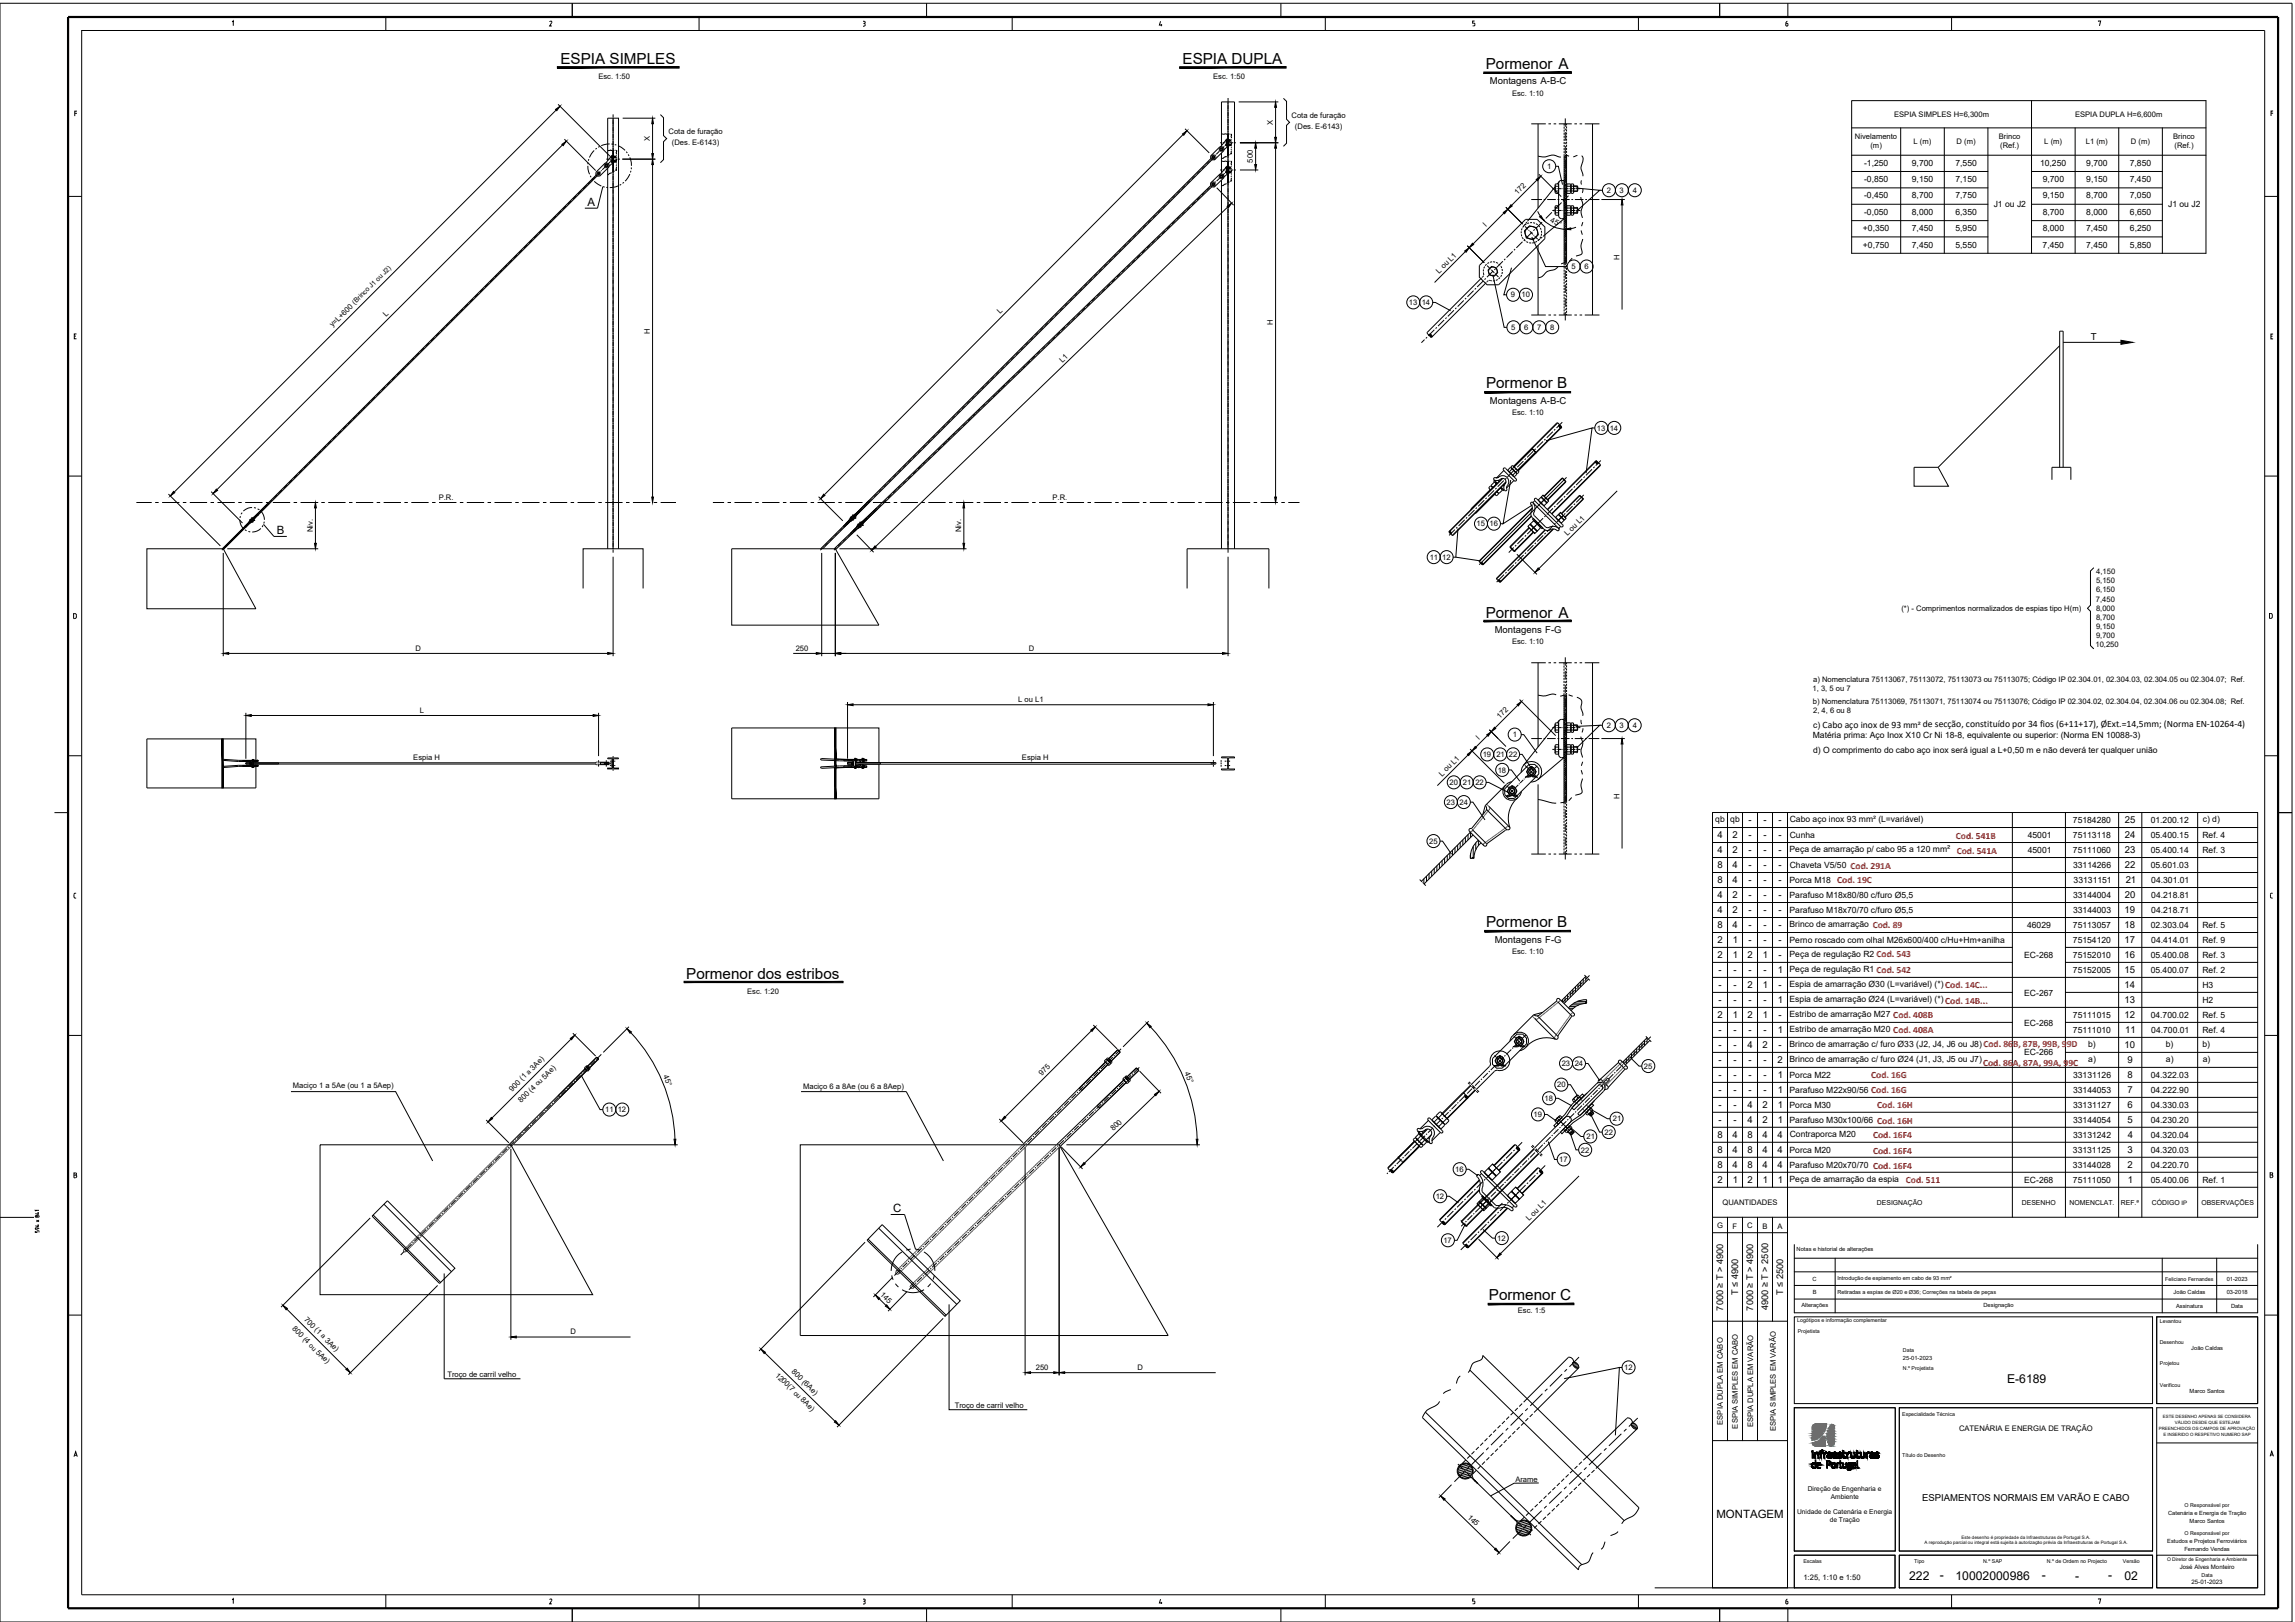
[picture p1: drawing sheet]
<svg xmlns="http://www.w3.org/2000/svg" width="842mm" height="595mm" viewBox="0 0 842 595" stroke-linecap="round" stroke-linejoin="round" font-family="sans-serif">
<defs><g id="words">
<g font-size="5.6">
<text x="205.6" y="23.5">ESPIA SIMPLES</text>
<text x="433.9" y="23.6">ESPIA DUPLA</text>
<text x="545.2" y="25.5">Pormenor A</text>
<text x="545.3" y="142.5">Pormenor B</text>
<text x="545.1" y="226.7">Pormenor A</text>
<text x="545.3" y="340.2">Pormenor B</text>
<text x="251.8" y="359.1">Pormenor dos estribos</text>
<text x="546.3" y="477.1">Pormenor C</text>
</g>
<g font-size="4.5">
<text x="736.4" y="507.5">E-6189</text>
<text x="700.5" y="579.9">222</text>
<text x="711.7" y="579.4">-</text>
<text x="717.5" y="579.9">10002000986</text>
<text x="749.2" y="579.4">-</text>
<text x="761.4" y="579.9">-</text>
<text x="773.5" y="579.4">-</text>
<text x="779.5" y="579.9">02</text>
</g>
<g font-size="4.2">
<text x="215.6" y="75.7">A</text>
<text x="101.5" y="196.1">B</text>
<text x="327.7" y="444.6">C</text>
<text x="629.8" y="557.1">MONTAGEM</text>
</g>
<g font-size="3.5">
<text x="546.7" y="30.9">Montagens A-B-C</text>
<text x="767.1" y="124.6">T</text>
<text x="546.7" y="148.1">Montagens A-B-C</text>
<text x="548.4" y="232.1">Montagens F-G</text>
<text x="641.5" y="302.1">-</text>
<text x="647" y="302.1">-</text>
<text x="652.5" y="302.1">-</text>
<text x="779.7" y="302.1">25</text>
<text x="630.2" y="307.7">4</text>
<text x="635.7" y="307.7">2</text>
<text x="641.5" y="307.7">-</text>
<text x="647" y="307.7">-</text>
<text x="652.5" y="307.7">-</text>
<text x="779.7" y="307.7">24</text>
<text x="630.2" y="313.2">4</text>
<text x="635.7" y="313.2">2</text>
<text x="641.5" y="313.2">-</text>
<text x="647" y="313.2">-</text>
<text x="652.5" y="313.2">-</text>
<text x="779.7" y="313.1">23</text>
<text x="630.1" y="318.6">8</text>
<text x="635.7" y="318.6">4</text>
<text x="641.5" y="318.6">-</text>
<text x="647" y="318.6">-</text>
<text x="652.5" y="318.6">-</text>
<text x="779.7" y="318.7">22</text>
<text x="630.1" y="324.1">8</text>
<text x="630.2" y="329.6">4</text>
<text x="635.7" y="329.6">2</text>
<text x="635.7" y="324.1">4</text>
<text x="641.5" y="329.6">-</text>
<text x="641.5" y="324.1">-</text>
<text x="647" y="329.6">-</text>
<text x="647" y="324.1">-</text>
<text x="652.5" y="329.6">-</text>
<text x="652.5" y="324.1">-</text>
<text x="779.7" y="329.6">20</text>
<text x="779.9" y="324.1">21</text>
<text x="630.2" y="335.1">4</text>
<text x="635.7" y="335.1">2</text>
<text x="641.5" y="335.1">-</text>
<text x="647" y="335.1">-</text>
<text x="652.5" y="335.1">-</text>
<text x="779.6" y="335.1">19</text>
<text x="630.1" y="340.6">8</text>
<text x="635.7" y="340.6">4</text>
<text x="641.5" y="340.6">-</text>
<text x="647" y="340.6">-</text>
<text x="652.5" y="340.6">-</text>
<text x="779.6" y="340.6">18</text>
<text x="548.4" y="345.9">Montagens F-G</text>
<text x="630.2" y="346.1">2</text>
<text x="635.8" y="346.1">1</text>
<text x="641.5" y="346.1">-</text>
<text x="647" y="346.1">-</text>
<text x="652.5" y="346.1">-</text>
<text x="779.6" y="346.1">17</text>
<text x="630.2" y="351.6">2</text>
<text x="635.8" y="351.6">1</text>
<text x="641.2" y="351.6">2</text>
<text x="646.8" y="351.6">1</text>
<text x="652.5" y="351.6">-</text>
<text x="779.6" y="351.6">16</text>
<text x="630.5" y="357.1">-</text>
<text x="636" y="357.1">-</text>
<text x="641.5" y="357.1">-</text>
<text x="647" y="357.1">-</text>
<text x="652.3" y="357.1">1</text>
<text x="779.6" y="357.1">15</text>
<text x="630.5" y="362.6">-</text>
<text x="636" y="362.6">-</text>
<text x="641.2" y="362.6">2</text>
<text x="646.8" y="362.6">1</text>
<text x="652.5" y="362.6">-</text>
<text x="779.6" y="362.6">14</text>
<text x="630.5" y="368.1">-</text>
<text x="636" y="368.1">-</text>
<text x="641.5" y="368.1">-</text>
<text x="647" y="368.1">-</text>
<text x="652.3" y="368.1">1</text>
<text x="779.6" y="368.1">13</text>
<text x="630.2" y="373.6">2</text>
<text x="635.8" y="373.6">1</text>
<text x="641.2" y="373.6">2</text>
<text x="646.8" y="373.6">1</text>
<text x="652.5" y="373.6">-</text>
<text x="779.6" y="373.6">12</text>
<text x="630.5" y="379.1">-</text>
<text x="636" y="379.1">-</text>
<text x="641.5" y="379.1">-</text>
<text x="647" y="379.1">-</text>
<text x="652.3" y="379.2">1</text>
<text x="779.8" y="379.2">11</text>
<text x="630.5" y="384.6">-</text>
<text x="636" y="384.6">-</text>
<text x="641.2" y="384.6">4</text>
<text x="646.7" y="384.7">2</text>
<text x="652.5" y="384.6">-</text>
<text x="779.6" y="384.6">10</text>
<text x="630.5" y="395.6">-</text>
<text x="630.5" y="390.1">-</text>
<text x="636" y="395.6">-</text>
<text x="636" y="390.1">-</text>
<text x="641.5" y="395.6">-</text>
<text x="641.5" y="390.1">-</text>
<text x="647" y="395.6">-</text>
<text x="647" y="390.1">-</text>
<text x="652.2" y="390.1">2</text>
<text x="652.3" y="395.6">1</text>
<text x="780.6" y="395.6">8</text>
<text x="780.6" y="390.1">9</text>
<text x="630.5" y="401.1">-</text>
<text x="636" y="401.1">-</text>
<text x="641.5" y="401.1">-</text>
<text x="647" y="401.1">-</text>
<text x="652.3" y="401.1">1</text>
<text x="780.6" y="401.1">7</text>
<text x="630.5" y="406.6">-</text>
<text x="636" y="406.6">-</text>
<text x="641.2" y="406.6">4</text>
<text x="646.7" y="406.6">2</text>
<text x="652.3" y="406.6">1</text>
<text x="780.7" y="406.6">6</text>
<text x="630.5" y="412.1">-</text>
<text x="636" y="412.1">-</text>
<text x="641.2" y="412.1">4</text>
<text x="646.7" y="412.1">2</text>
<text x="652.3" y="412.1">1</text>
<text x="780.6" y="412.1">5</text>
<text x="630.1" y="417.6">8</text>
<text x="635.7" y="417.6">4</text>
<text x="641.1" y="417.6">8</text>
<text x="646.7" y="417.6">4</text>
<text x="652.2" y="417.6">4</text>
<text x="780.7" y="417.6">4</text>
<text x="630.1" y="423.1">8</text>
<text x="635.7" y="423.1">4</text>
<text x="641.1" y="423.1">8</text>
<text x="646.7" y="423.1">4</text>
<text x="652.2" y="423.1">4</text>
<text x="780.6" y="423.1">3</text>
<text x="630.1" y="428.6">8</text>
<text x="635.7" y="428.6">4</text>
<text x="641.1" y="428.6">8</text>
<text x="646.7" y="428.6">4</text>
<text x="652.2" y="428.6">4</text>
<text x="780.7" y="428.6">2</text>
<text x="630.2" y="434.1">2</text>
<text x="635.8" y="434.1">1</text>
<text x="641.2" y="434.1">2</text>
<text x="646.8" y="434.1">1</text>
<text x="652.3" y="434.1">1</text>
<text x="780.8" y="434.1">1</text>
<text x="705.3" y="550.7">ESPIAMENTOS NORMAIS EM VARÃO E CABO</text>
</g>
<g font-size="3.5" fill="#f90404">
<text x="717.7" y="307.9">Cod. 541B</text>
<text x="686.6" y="395.7">Cod. 16G</text>
<text x="727.6" y="391.2">Cod. 86A, 87A, 99A, 99C</text>
<text x="688.8" y="406.6">Cod. 16H</text>
<text x="687.3" y="417.7">Cod. 16F4</text>
<text x="687.3" y="423.3">Cod. 16F4</text>
<text x="699.3" y="434">Cod. 511</text>
</g>
<g font-size="3.4">
<text x="637.8" y="475.2" transform="rotate(-90 637.8 475.2)">T ≤ 4900</text>
<text x="654.3" y="475.2" transform="rotate(-90 654.3 475.2)">T ≤ 2500</text>
<text x="632.3" y="480.9" transform="rotate(-90 632.3 480.9)">7000 ≥ T ˃ 4900</text>
<text x="643.3" y="480.9" transform="rotate(-90 643.3 480.9)">7000 ≥ T ˃ 4900</text>
<text x="648.8" y="480.8" transform="rotate(-90 648.8 480.8)">4900 ≥ T ˃ 2500</text>
</g>
<g font-size="3.1">
<text x="684" y="60.8">-1,250</text>
<text x="701.5" y="60.8">9,700</text>
<text x="717.5" y="60.8">7,550</text>
<text x="748.5" y="60.8">10,250</text>
<text x="765.5" y="60.8">9,700</text>
<text x="781.5" y="60.8">7,850</text>
<text x="684" y="66.9">-0,850</text>
<text x="701.5" y="66.9">9,150</text>
<text x="717.5" y="66.9">7,150</text>
<text x="749.5" y="66.9">9,700</text>
<text x="765.5" y="66.9">9,150</text>
<text x="781.5" y="66.9">7,450</text>
<text x="684" y="72.8">-0,450</text>
<text x="701.5" y="72.8">8,700</text>
<text x="717.5" y="72.8">7,750</text>
<text x="731.5" y="76">J1 ou J2</text>
<text x="749.5" y="72.8">9,150</text>
<text x="765.5" y="72.8">8,700</text>
<text x="781.5" y="72.8">7,050</text>
<text x="795.5" y="76">J1 ou J2</text>
<text x="684" y="78.8">-0,050</text>
<text x="701.5" y="78.8">8,000</text>
<text x="717.5" y="78.8">6,350</text>
<text x="749.5" y="78.8">8,700</text>
<text x="765.5" y="78.8">8,000</text>
<text x="781.5" y="78.8">6,650</text>
<text x="683.6" y="84.9">+0,350</text>
<text x="701.5" y="84.9">7,450</text>
<text x="717.5" y="84.9">5,950</text>
<text x="749.5" y="84.9">8,000</text>
<text x="765.5" y="84.9">7,450</text>
<text x="781.5" y="84.9">6,250</text>
<text x="683.6" y="90.9">+0,750</text>
<text x="701.5" y="90.9">7,450</text>
<text x="717.5" y="90.9">5,550</text>
<text x="749.5" y="90.9">7,450</text>
<text x="765.5" y="90.9">7,450</text>
<text x="781.5" y="90.9">5,850</text>
<text x="665.3" y="267">c) Cabo aço inox de 93 mm² de secção, constituído por 34 fios (6+11+17), ØExt.=14,5mm; (Norma EN-10264-4)</text>
<text x="665.1" y="270.8">Matéria prima: Aço Inox X10 Cr Ni 18-8, equivalente ou superior: (Norma EN 10088-3)</text>
<text x="665.3" y="276.5">d) O comprimento do cabo aço inox será igual a L+0,50 m e não deverá ter qualquer união</text>
<text x="629.4" y="301.7">qb</text>
<text x="634.9" y="301.7">qb</text>
<text x="656.7" y="301.7">Cabo aço inox 93 mm² (L=variável)</text>
<text x="760.6" y="302">75184280</text>
<text x="789.1" y="302">01.200.12</text>
<text x="808.2" y="301.7">c) d)</text>
<text x="656.7" y="307.5">Cunha</text>
<text x="744" y="307.5">45001</text>
<text x="760.6" y="307.5">75113118</text>
<text x="789.1" y="307.5">05.400.15</text>
<text x="808.1" y="307.5">Ref. 4</text>
<text x="656.6" y="312.8">Peça de amarração p/ cabo 95 a 120 mm² Cod. 541A</text>
<text x="744" y="313">45001</text>
<text x="760.6" y="313">75111060</text>
<text x="789.1" y="313">05.400.14</text>
<text x="808.1" y="313">Ref. 3</text>
<text x="656.6" y="324">Porca M18 Cod. 19C</text>
<text x="656.7" y="318.5">Chaveta V5/50 Cod. 291A</text>
<text x="760.6" y="318.5">33114266</text>
<text x="760.9" y="324">33131151</text>
<text x="789.1" y="318.5">05.601.03</text>
<text x="789.3" y="324">04.301.01</text>
<text x="656.6" y="329.3">Parafuso M18x80/80 c/furo Ø5,5</text>
<text x="760.6" y="329.5">33144004</text>
<text x="789.3" y="329.5">04.218.81</text>
<text x="656.6" y="334.8">Parafuso M18x70/70 c/furo Ø5,5</text>
<text x="760.6" y="335">33144003</text>
<text x="789.3" y="335">04.218.71</text>
<text x="656.6" y="340.2">Brinco de amarração Cod. 89</text>
<text x="743.8" y="340.5">46029</text>
<text x="760.6" y="340.5">75113057</text>
<text x="789.1" y="340.5">02.303.04</text>
<text x="808.1" y="340.5">Ref. 5</text>
<text x="656.6" y="346">Perno roscado com olhal M26x600/400 c/Hu+Hm+anilha</text>
<text x="760.6" y="346">75154120</text>
<text x="789.3" y="346">04.414.01</text>
<text x="808.1" y="346">Ref. 9</text>
<text x="656.6" y="351.2">Peça de regulação R2 Cod. 543</text>
<text x="742.7" y="351.5">EC-268</text>
<text x="760.6" y="351.5">75152010</text>
<text x="789.1" y="351.5">05.400.08</text>
<text x="808.1" y="351.5">Ref. 3</text>
<text x="656.6" y="356.7">Peça de regulação R1 Cod. 542</text>
<text x="760.6" y="357">75152005</text>
<text x="789.1" y="357">05.400.07</text>
<text x="808.1" y="357">Ref. 2</text>
<text x="656.6" y="362.2">Espia de amarração Ø30 (L=variável) (*) Cod. 14C...</text>
<text x="742.7" y="365.3">EC-267</text>
<text x="808.1" y="362.5">H3</text>
<text x="656.6" y="367.7">Espia de amarração Ø24 (L=variável) (*) Cod. 14B...</text>
<text x="808.1" y="368">H2</text>
<text x="656.6" y="373.2">Estribo de amarração M27 Cod. 408B</text>
<text x="742.7" y="376.3">EC-268</text>
<text x="760.6" y="373.5">75111015</text>
<text x="789.1" y="373.5">04.700.02</text>
<text x="808.1" y="373.5">Ref. 5</text>
<text x="656.6" y="378.7">Estribo de amarração M20 Cod. 408A</text>
<text x="760.6" y="379">75111010</text>
<text x="789.3" y="379">04.700.01</text>
<text x="808.1" y="379">Ref. 4</text>
<text x="656.6" y="389.7">Brinco de amarração c/ furo Ø24 (J1, J3, J5 ou J7)</text>
<text x="656.6" y="384.2">Brinco de amarração c/ furo Ø33 (J2, J4, J6 ou J8)Cod. 86B, 87B, 99B, 99D</text>
<text x="742.7" y="387.2">EC-266</text>
<text x="766.1" y="384.2">b)</text>
<text x="766.2" y="389.7">a)</text>
<text x="794.7" y="384.2">b)</text>
<text x="794.7" y="389.7">a)</text>
<text x="808.1" y="384.2">b)</text>
<text x="808.2" y="389.7">a)</text>
<text x="656.6" y="395.5">Porca M22</text>
<text x="760.6" y="395.5">33131126</text>
<text x="789.1" y="395.5">04.322.03</text>
<text x="656.6" y="401">Parafuso M22x90/56 Cod. 16G</text>
<text x="760.6" y="401">33144053</text>
<text x="789.1" y="401">04.222.90</text>
<text x="656.6" y="406.5">Porca M30</text>
<text x="760.6" y="406.5">33131127</text>
<text x="789.1" y="406.5">04.330.03</text>
<text x="656.6" y="412">Parafuso M30x100/66 Cod. 16H</text>
<text x="760.6" y="412">33144054</text>
<text x="789.1" y="412">04.230.20</text>
<text x="656.7" y="417.2">Contraporca M20</text>
<text x="760.6" y="417.5">33131242</text>
<text x="789.1" y="417.5">04.320.04</text>
<text x="656.6" y="423">Porca M20</text>
<text x="760.6" y="423">33131125</text>
<text x="789.1" y="423">04.320.03</text>
<text x="656.6" y="428.5">Parafuso M20x70/70 Cod. 16F4</text>
<text x="760.6" y="428.5">33144028</text>
<text x="789.1" y="428.5">04.220.70</text>
<text x="656.6" y="433.7">Peça de amarração da espia</text>
<text x="742.7" y="434">EC-268</text>
<text x="760.6" y="434">75111050</text>
<text x="789.1" y="434">05.400.06</text>
<text x="808.1" y="434">Ref. 1</text>
</g>
<g font-size="2.8">
<text x="219.5" y="28.9">Esc. 1:50</text>
<text x="445.1" y="29">Esc. 1:50</text>
<text x="554.8" y="35.2">Esc. 1:10</text>
<text x="467" y="45.8" transform="rotate(-90 467 45.8)">X</text>
<text x="473.9" y="43.3">Cota de furação</text>
<text x="475.1" y="47.3">(Des. E-6143)</text>
<text x="695" y="42.8">ESPIA SIMPLES H=6,300m</text>
<text x="761.4" y="42.8">ESPIA DUPLA H=6,600m</text>
<text x="238.5" y="51.8" transform="rotate(-90 238.5 51.8)">X</text>
<text x="245.3" y="49.3">Cota de furação</text>
<text x="246.5" y="53.4">(Des. E-6143)</text>
<text x="680.6" y="50.9">Nivelamento</text>
<text x="702.1" y="52.7">L (m)</text>
<text x="717.9" y="52.7">D (m)</text>
<text x="733.4" y="50.9">Brinco</text>
<text x="750.1" y="52.7">L (m)</text>
<text x="765.3" y="52.7">L1 (m)</text>
<text x="781.9" y="52.7">D (m)</text>
<text x="797.4" y="50.9">Brinco</text>
<text x="459.7" y="59.7" transform="rotate(-90 459.7 59.7)">500</text>
<text x="686.3" y="54.3">(m)</text>
<text x="733.9" y="54.3">(Ref.)</text>
<text x="797.9" y="54.3">(Ref.)</text>
<text x="567.7" y="62">1</text>
<text x="556.9" y="71.7" transform="rotate(-45 556.9 71.7)">172</text>
<text x="589.6" y="70.8">2</text>
<text x="594.3" y="70.8">3</text>
<text x="599.1" y="70.8">4</text>
<text x="545.3" y="83.3" transform="rotate(-45 545.3 83.3)">l</text>
<text x="568.7" y="81.6" transform="rotate(22 568.7 81.6)">45°</text>
<text x="594.2" y="95.4" transform="rotate(-90 594.2 95.4)">H</text>
<text x="528.1" y="100.4" transform="rotate(-45 528.1 100.4)">L ou L1</text>
<text x="576.6" y="98.8">5</text>
<text x="581.4" y="98.8">6</text>
<text x="516.9" y="112">13</text>
<text x="521.7" y="112">14</text>
<text x="554.4" y="109.1">9</text>
<text x="558.2" y="109.1">10</text>
<text x="141.7" y="116.3" transform="rotate(-45 141.7 116.3)">L</text>
<text x="366.9" y="115.4" transform="rotate(-45 366.9 115.4)">L</text>
<text x="467" y="119.4" transform="rotate(-90 467 119.4)">H</text>
<text x="122" y="120.2" transform="rotate(-45 122 120.2)">y=L+600 (Brinco J1 ou J2)</text>
<text x="238.5" y="122.4" transform="rotate(-90 238.5 122.4)">H</text>
<text x="554.5" y="121.1">5</text>
<text x="559.3" y="121.1">6</text>
<text x="564" y="121.1">7</text>
<text x="568.7" y="121.1">8</text>
<text x="389.8" y="133.1" transform="rotate(-44 389.8 133.1)">L1</text>
<text x="554.8" y="152.4">Esc. 1:10</text>
<text x="585.9" y="158">13</text>
<text x="590.6" y="158">14</text>
<text x="161" y="183.6">P.R.</text>
<text x="386.2" y="183.6">P.R.</text>
<text x="114.8" y="195.3" transform="rotate(-90 114.8 195.3)">Niv.</text>
<text x="352.6" y="195.3" transform="rotate(-90 352.6 195.3)">Niv.</text>
<text x="541.7" y="193.1">15</text>
<text x="546.5" y="193.1">16</text>
<text x="575.1" y="196.8" transform="rotate(-45 575.1 196.8)">L ou L1</text>
<text x="524.6" y="205.4">11</text>
<text x="529.2" y="205.4">12</text>
<text x="769.1" y="214.1">5,150</text>
<text x="769.2" y="210.7">4,150</text>
<text x="769" y="220.7">7,450</text>
<text x="769.1" y="217.4">6,150</text>
<text x="697.7" y="224.1">(*) - Comprimentos normalizados de espias tipo H(m)</text>
<text x="769.1" y="224">8,000</text>
<text x="769.1" y="227.4">8,700</text>
<text x="769.1" y="230.7">9,150</text>
<text x="152.4" y="238.8">D</text>
<text x="292" y="238.7">250</text>
<text x="377.5" y="238.8">D</text>
<text x="554.8" y="236.4">Esc. 1:10</text>
<text x="768.9" y="237.4">10,250</text>
<text x="769.1" y="234">9,700</text>
<text x="665.3" y="250.4">a) Nomenclatura 75113067, 75113072, 75113073 ou 75113075; Código IP 02.304.01, 02.304.03, 02.304.05 ou 02.304.07; Ref.</text>
<text x="373.6" y="257.5">L ou L1</text>
<text x="665.1" y="253.7">1, 3, 5 ou 7</text>
<text x="154.1" y="261.5">L</text>
<text x="550.3" y="263.9" transform="rotate(-45 550.3 263.9)">172</text>
<text x="665.2" y="258.2">b) Nomenclatura 75113069, 75113071, 75113074 ou 75113076; Código IP 02.304.02, 02.304.04, 02.304.06 ou 02.304.08; Ref.</text>
<text x="665.3" y="261.5">2, 4, 6 ou 8</text>
<text x="589.6" y="267.1">2</text>
<text x="594.3" y="267.1">3</text>
<text x="599.1" y="267.1">4</text>
<text x="542.7" y="271.5" transform="rotate(-45 542.7 271.5)">l</text>
<text x="555.1" y="270.5">1</text>
<text x="151.6" y="278.8">Espia H</text>
<text x="375" y="278.8">Espia H</text>
<text x="544" y="277.8">19</text>
<text x="549.1" y="277.8">21</text>
<text x="553.6" y="277.8">22</text>
<text x="529.1" y="285.1" transform="rotate(-45 529.1 285.1)">L ou L1</text>
<text x="549.5" y="283.5">18</text>
<text x="531.9" y="288.1">20</text>
<text x="536.8" y="288.1">21</text>
<text x="541.4" y="288.1">22</text>
<text x="594.2" y="293.2" transform="rotate(-90 594.2 293.2)">H</text>
<text x="530.8" y="295.3">23</text>
<text x="535.6" y="295.3">24</text>
<text x="524.4" y="309.6">25</text>
<text x="554.8" y="350.2">Esc. 1:10</text>
<text x="274.2" y="364.7">Esc. 1:20</text>
<text x="243.3" y="394.7" transform="rotate(68 243.3 394.7)">45°</text>
<text x="382.2" y="394.9" transform="rotate(-45 382.2 394.9)">975</text>
<text x="434.6" y="393.6" transform="rotate(68 434.6 393.6)">45°</text>
<text x="573" y="391.2">23</text>
<text x="577.8" y="391.2">24</text>
<text x="603.2" y="392.1">25</text>
<text x="107.5" y="399.4">Maciço 1 a 5Ae (ou 1 a 5Aep)</text>
<text x="187.9" y="400.5" transform="rotate(-45 187.9 400.5)">900 (1 a 3Ae)</text>
<text x="294.7" y="399.6">Maciço 6 a 8Ae (ou 6 a 8Aep)</text>
<text x="571.3" y="399">20</text>
<text x="191.2" y="404.8" transform="rotate(-45 191.2 404.8)">800 (4 ou 5Ae)</text>
<text x="566.7" y="404">18</text>
<text x="222.1" y="408.1">11</text>
<text x="226.7" y="408.1">12</text>
<text x="562.7" y="409.9">19</text>
<text x="591.8" y="411.5">21</text>
<text x="408.5" y="415.1" transform="rotate(-44 408.5 415.1)">800</text>
<text x="582.1" y="418">21</text>
<text x="588.7" y="416.4">22</text>
<text x="580.1" y="422.9">22</text>
<text x="533.9" y="430">16</text>
<text x="572.1" y="426.4">17</text>
<text x="526.8" y="439.9">12</text>
<text x="632" y="442.1">QUANTIDADES</text>
<text x="561" y="448.2" transform="rotate(-45 561 448.2)">L ou L1</text>
<text x="549.4" y="455.3">12</text>
<text x="630" y="450.7">G</text>
<text x="635.7" y="450.8">F</text>
<text x="641.1" y="450.7">C</text>
<text x="646.6" y="450.8">B</text>
<text x="652.2" y="450.8">A</text>
<text x="529.6" y="456.1">17</text>
<text x="322.8" y="475.3" transform="rotate(44 322.8 475.3)">145</text>
<text x="111.4" y="484.2" transform="rotate(45 111.4 484.2)">700 (1 a 3Ae)</text>
<text x="556.9" y="481.9">Esc. 1:5</text>
<text x="107.1" y="487.7" transform="rotate(45 107.1 487.7)">800 (4 ou 5Ae)</text>
<text x="209.4" y="489.6">D</text>
<text x="290.2" y="503.5" transform="rotate(44 290.2 503.5)">800 (6Ae)</text>
<text x="380.1" y="502.6">250</text>
<text x="417.3" y="502.6">D</text>
<text x="595.9" y="502.8">12</text>
<text x="164.2" y="505.1">Troço de carril velho</text>
<text x="284.3" y="504.7" transform="rotate(44 284.3 504.7)">1200(7</text>
<text x="293.6" y="513.9" transform="rotate(44 293.6 513.9)">8Ae)</text>
<text x="350.3" y="516.5">Troço de carril velho</text>
<text x="632.1" y="522.7" transform="rotate(-90 632.1 522.7)">ESPIA DUPLA EM CABO</text>
<text x="637.6" y="524.1" transform="rotate(-90 637.6 524.1)">ESPIA SIMPLES EM CABO</text>
<text x="643.3" y="523.7" transform="rotate(-90 643.3 523.7)">ESPIA DUPLA EM VARÃO</text>
<text x="651.6" y="525.1" transform="rotate(-90 651.6 525.1)">ESPIA SIMPLES EM VARÃO</text>
<text x="718.8" y="525.2">CATENÁRIA E ENERGIA DE TRAÇÃO</text>
<text x="556" y="543.7">Arame</text>
<text x="538.3" y="556.8" transform="rotate(44 538.3 556.8)">145</text>
<text x="661.7" y="579.9">1:25, 1:10 e 1:50</text>
</g>
<g font-size="2.5">
<text x="688.7" y="442">DESIGNAÇÃO</text>
<text x="741.8" y="442">DESENHO</text>
<text x="759.4" y="442">NOMENCLAT.</text>
<text x="778.2" y="442">REF.ª</text>
<text x="789.6" y="442.2">CÓDIGO</text>
<text x="807.7" y="442">OBSERVAÇÕES</text>
<text x="291" y="511.3" transform="rotate(45 291 511.3)">ou</text>
</g>
<g font-size="2.4">
<text x="663.3" y="546.9">Direção de Engenharia e</text>
<text x="671.7" y="549.8">Ambiente</text>
<text x="659.4" y="555.7">Unidade de Catenária e Energia</text>
<text x="671.4" y="558.6">de Tração</text>
</g>
<g font-size="2.2">
<text x="800.5" y="442.2">IP</text>
<text x="799.8" y="575.6">José Alves Monteiro</text>
<text x="804.1" y="581.3">25-01-2023</text>
</g>
<g font-size="2.1">
<text x="659.2" y="459.2">Notas e historial de alterações</text>
<text x="665.1" y="469.9">C</text>
<text x="817" y="469.9">01-2023</text>
<text x="661" y="479.7">Alterações</text>
<text x="665.1" y="474.9">B</text>
<text x="727.8" y="479.7">Designação</text>
<text x="797.6" y="474.9">João Caldas</text>
<text x="798.4" y="479.9">Assinatura</text>
<text x="817" y="474.9">03-2018</text>
<text x="818.6" y="479.9">Data</text>
<text x="804" y="495.4">João Caldas</text>
<text x="698.2" y="499.1">25-01-2023</text>
<text x="803.4" y="511">Marco Santos</text>
<text x="795.5" y="555.8">Catenária e Energia de Tração</text>
<text x="803.4" y="558.9">Marco Santos</text>
<text x="795.2" y="566.1">Estudos e Projetos Ferroviários</text>
<text x="801.5" y="569.1">Fernando Vendas</text>
</g>
<g font-size="2">
<text x="674.2" y="469.7">Introdução de espiamento em cabo de 93 mm²</text>
<text x="794.5" y="469.9">Feliciano Fernandes</text>
<text x="674.2" y="474.7">Retiradas a espias de Ø20 e Ø36; Correções na tabela de peças</text>
</g>
<g font-size="1.9">
<text x="659.4" y="485.2">Logótipos e informação complementar</text>
<text x="792.5" y="485.4">Levantou</text>
<text x="659.6" y="489.1">Projetista</text>
<text x="698.2" y="495.9">Data</text>
<text x="792.5" y="493.2">Desenhou</text>
<text x="698.2" y="502.8">N.º Projetista</text>
<text x="792.5" y="501">Projetou</text>
<text x="792.5" y="508.8">Verificou</text>
<text x="697.9" y="519.4">Especialidade Técnica</text>
<text x="697.9" y="534.4">Título do Desenho</text>
<text x="801.5" y="552.8">O Responsável por</text>
<text x="801.5" y="563.1">O Responsável por</text>
<text x="661.7" y="573.5">Escalas</text>
<text x="702.4" y="573.5">Tipo</text>
<text x="727.7" y="573.5">N.º SAP</text>
<text x="751" y="573.5">N.º de Ordem no Projecto</text>
<text x="778.9" y="573.5">Versão</text>
<text x="807.8" y="578.6">Data</text>
</g>
<text font-size="1.8" x="795.1" y="572.9">O Diretor de Engenharia e Ambiente</text>
<g font-size="1.7">
<text x="706.2" y="566.6">A reprodução parcial ou integral está sujeita à autorização prévia da Infraestruturas de Portugal S.A.</text>
<text x="719.7" y="564.5">Este desenho é propriedade da Infraestruturas de Portugal S.A.</text>
</g>
<g font-size="1.6">
<text x="793.6" y="520.4">ESTE DESENHO APENAS SE CONSIDERA</text>
<text x="792.1" y="524.8">PREENCHIDOS OS CAMPOS DE APROVAÇÃO</text>
<text x="793.8" y="526.8">E INSERIDO O RESPETIVO NUMERO SAP</text>
<text x="798" y="522.7">VÁLIDO DESDE QUE ESTEJAM</text>
</g>
</g></defs>
<!-- layer: _CAT-LINHAS DE CONTORNO_FINO -->
<g fill="none" stroke="#000" stroke-width=".37">
<path d="M223 59v-15.6h3.9v158M224.9 55.2v7.8M225 57.8h.1M225 57.4h.1M225 59.4h.1M225 59h.1M225 55.1v7.9M225.6 57.4h.3M225.6 57.8h.3M225.6 59.3h.3M225.6 59h.3M448.2 53.5v-16.1h4.8v164"/>
<path d="M448.2 56.1v7.4M450.5 49.2v7.8M450.5 59.2v7.8M450.6 51.4h.1M450.6 51.8h.1M450.6 53.4h.1M450.6 53h.1M450.7 49.1v7.9M450.7 59.2v7.8M451.2 51.4h.3M451.2 51.7h.3M451.2 53.4h.3"/>
<path d="M451.2 53h.3M564.3 45.4v30.9M573.9 57.2v39.3M574.8 57v39.3M584.3 45.4v70.2M223 61.7v139.7M448.2 66.1v135.3M450.6 61.8h.1M450.6 61.4h.1M450.6 63.4h.1M450.6 63h.1M451.2 61.7h.3"/>
<path d="M451.2 61.4h.3M451.2 63.3h.3M451.2 63h.3M574.3 68.2h.5M574.3 70.2h.5M574.3 78.2h.5M574.3 76.2h.5M577.4 68.4h1.5M577.4 70.1h1.5M577.4 78.1h1.5M577.4 76.4h1.5M564.3 90.1v25.5"/>
<path d="M571.5 155.2l-16 16.1M572.6 157l-15.7 15.7M551.4 175.6l-19.4 19.4M552.6 176.8l-19.7 19.6M562.3 164.6l-6.7 6.7M563.5 165.8l-6.7 6.8M573.4 175.4l-6.8 6.7M574.5 176.6l-6.7 6.7M585.4 169.5l-17.5 17.5M587.2 170.6l-17.9 17.9M702.3 171.5h8.9l3.7 6.9h-12.6zM752.9 176v-4.5h6.9v4.5"/>
<path d="M755.7 171.5v-50h1.3v50M92.3 190.7l-10.6 10.7M92.6 190.9l-10.6 10.6M94.5 188.5l-1.3 1.4M98.5 184.5l-4 4M98.8 184.8l-5.4 5.3M312.8 189.8l-3.3 3.3M313.1 190.1l-3.3 3.3M315.5 192.4l-3.4 3.2M315.8 192.7l-3.4 3.3M318.8 183.7l-5 5.1M319.2 184.1l-5.1 5"/>
<path d="M321.6 186.5l-5.1 4.9M321.9 186.8l-5.1 4.9M561.1 193.8l-7 7M561.8 189.3l-17.6 17.6M562.2 186.5l-19.5 19.6M562.6 195.2l-7.1 7.1M567 194.5l-17.9 17.9M569.8 194.1l-19.2 19.2M579.7 181.8l-6.7 6.7M580.9 183l-6.7 6.7M53.9 201.4h28l12 22h-40zM214 215.9v-14.5h22v14.5"/>
<path d="M268.5 201.4h38l16 28h-54zM435.6 215.9v-14.5h30v14.5M564.3 243.2v30.9M573.9 255v39.3M574.8 254.8v39.3M584.3 243.2v70.2M89 279.4h3.1M89 279h3.5M90.2 279.9h1.4M93 279.9h9.2M93.3 279.4h1.4M93.3 279h1.4"/>
<path d="M93.9 279v-7.9h-40v18h40v-7.9M224.5 278.4h-1.5v-.3h3.9v.3h-1.5M224.5 278.4l.4 .4v2.6l-.4 .4M225 278.8v2.6M225.4 278.4l-.3 .4M309.6 279.2h3.5M309.6 278.7h3.9M311 279.8h1.4M313.9 279.8h9.1M315.3 279.2h.5M315.3 278.7h.9M317.2 279.2h.8"/>
<path d="M317.2 278.7h.8M322.5 279.8v-12.7h-54v26h54v-12.7M450.7 278.5v3.2M450.7 278.5l.4-.4h1.9v-.4h-4.8v.4h1.8l.5 .4-.1 3.4-2.2 .3v.3h4.8v-.3h-1.9l-.4-.5M574.3 266h.5M574.3 268h.5M574.3 276h.5M574.3 274h.5M577.4 266.1h1.5M577.4 267.8h1.5M577.4 275.8h1.5M577.4 274.1h1.5"/>
<path d="M89 280.9h3.1M89 281.2h3.5M90.2 280.3h1.4M93 280.3h9.2M93.3 280.9h1.4M93.3 281.2h1.4M224.5 281.8h-1.5v.3h3.9v-.3h-1.5M225.1 281.4l.3 .4M309.6 281.1h3.5M309.6 281.5h3.9M311 280.3h1.4M313.9 280.3h9.1"/>
<path d="M314.5 281.1h1.3M314.5 281.5h1.7M554.8 289.3a.91 .91 0 0 1 .9 1.3 .91 .91 0 0 1-1.6 .2 .91 .91 0 0 1 .5-1.5M561.9 282.3a.91 .91 0 0 1 .8 1.3 .91 .91 0 0 1-1.5 .1 .91 .91 0 0 1 .5-1.4M564.3 287.8v25.6M540.2 304.3l5.2 5.3M571.5 367.5l5.2 5.3M214.7 392.2l-9.8 9.9M215.3 392.8l-9.9 9.8M219 387.9l-3.4 3.4M219.6 388.5l-3.4 3.4M405.6 389.8l-9.5 9.5"/>
<path d="M406.4 390.6l-9.5 9.5M410.2 385.2l-3.4 3.3M411 386l-3.3 3.3M412.4 396.3l-9.8 9.4M413.2 397.2l-9.8 9.3M417 391.9l-3.4 3.3M417.8 392.7l-3.4 3.3M539.7 398.3l-10.4 10.4M541.2 399.9l-2.7 2.7M550.4 388.3a.91 .91 0 0 1 .8 1.3 .91 .91 0 0 1-1.6 .2 .91 .91 0 0 1 .5-1.5M557.4 381.2a.91 .91 0 0 1 .8 1.3 .91 .91 0 0 1-1.5 .2 .91 .91 0 0 1 .5-1.4M519.1 418.9l-9.8 9.8"/>
<path d="M522.9 418.3v.1M523.8 414.3l-2.5 2.4M538.2 403.1l-7.3 7.2M575.4 415.2l1.2 1.2M576.3 414.2l1.3 1.3M577.6 415.3l-1.2 1.1M583 408.7l.8 .8M583.9 407.8l.9 .8M584.8 408.4l-1.2 1.1M117.4 420h70.1l30 55h-100.1zM293.6 420h95l40 70h-135zM520.8 420.4l-9.5 9.6"/>
<path d="M542.8 436.5l-12.5 12.5M542.9 433.1l-14.6 14.6M555.9 420l-7.6 7.7M557.2 422.1l-7.3 7.3M562.9 421.6l-26.7 26.7M564.4 428.6l-7.6 7.6M564.5 423.2l-26.7 26.7M566 430.2l-7.6 7.6M136.5 446.2l5.7-5.6 24.7 24.7-5.6 5.6zM136.9 445.8l24.8 24.7M140.9 441.8l24.8 24.8M318.5 454.7l28.7 27.9"/>
<path d="M322.4 450.7l28.7 27.9M323.7 449.3l28.6 28-5.5 5.7-28.7-27.9zM549.6 443.3l-12.8 12.9M553 443.2l-14.2 14.2M544.1 497.3l57.3 55.9M523 518.1l57.4 56M539.3 502.7l56.6 55.2M521.9 520.1l57.3 55.9"/>
</g>
<!-- layer: _CAT-LINHAS DE EIXO -->
<g fill="none" stroke="#000" stroke-width=".37">
<path d="M450.6 36v1.6M450.6 37.9v.3M450.6 38.6v1.5M222.5 58.4h.8M223.4 58.4h.1M223.6 58.4h.7M223.9 59.4l-1.1 1.1M224 57.6h2.1M224 59.2h2.1M224.4 58.9l-.2 .3M224.4 58.4h.1M224.7 58.4h.6"/>
<path d="M225 42v1.2M225 43.5v.3M225 44.1v1.6M225 46v.3M225 46.7v1.5M225 48.6v.3M225 49.2v1.6M225 51.1v.3M225 51.7v1.6M225 53.7v.2M225 54.3v1.6M225 56.2v.3"/>
<path d="M225 56.8v1.6M225 58.7v.3M225 59.4v1.5M225.2 58.1l-.6 .6M225.4 58.4h.2M225.7 58.4h.6M226.4 58.4h.2M226.7 58.4h.8M443.8 59.1l-1.1 1.1M444.2 58.6l-.2 .3M444.8 57.2l.2 .2M445.1 57.5l.6 .6"/>
<path d="M445.6 57.3l-1.1 1.1M446.1 56.8l-.3 .2M447.4 55.5l-1.1 1.1M447.6 54.3l.3 .4M447.7 52.4h.7M447.8 55l-.2 .3M448 54.7l.5 .6M448.5 52.4h.1M448.7 52.4h.7M449.2 53.7l-1.1 1.1M449.5 52.4h.1M449.6 51.6h2.1"/>
<path d="M449.7 52.4h.7M450.5 52.4h.1M450.6 40.5v.3M450.6 41.1v1.6M450.6 43v.3M450.6 43.7v1.5M450.6 45.6v.3M450.6 46.2v1.6M450.6 48.1v.3M450.6 48.7v1.6M450.6 50.6v.3M450.6 51.3v1.5"/>
<path d="M450.6 53.2v.3M450.6 53.8v1.6M450.6 55.7v.3M450.6 56.4v1.5M450.6 58.3v.3M450.6 58.9v1.6M450.8 52.4h.6M450.8 52.1l-.9 .9M451.5 52.4h.2M451.7 53.2h-2.1l-.2 .2M451.8 52.4h.6M452.5 52.4h.2"/>
<path d="M452.8 52.4h.7M574.3 43.4v3.1M574.3 47.2v.6M574.3 48.4v3.2M574.3 52.3v.6M574.3 53.5v3.2M574.3 57.3v.7M574.3 58.6v3.2M204.2 79.1l-1.2 1.1M204.6 78.7l-.2 .2M206 77.3l-1.1 1.2M206.4 76.9l-.2 .2"/>
<path d="M207.7 75.5l-1.1 1.2M208.2 75.1l-.2 .2M209.5 73.8l-1.1 1.1M210 73.3l-.2 .2M211.3 71.9l-1.1 1.2M211.8 71.5l-.2 .2M213.1 70.2l-1.1 1.1M213.6 69.7l-.2 .2M214.9 68.3l-1.1 1.2M215.4 67.9l-.3 .2M216.7 66.6l-1.1 1.1M217.2 66.1l-.2 .3"/>
<path d="M218.5 64.7l-1.1 1.2M219 64.3l-.3 .2M219.2 63.2l.6 .6M219.8 63.8l.2 .3M220.3 63l-1.1 1.1M220.8 62.5l-.2 .3M222 60.3l.2 .3M222.1 61.2l-1.1 1.1M222.3 60.6v.1M222.4 60.7l.5 .6M222.5 60.7l-.2 .2M225 61.3v.3"/>
<path d="M225 61.9v1.6M225 63.8v.3M225 64.4v1.6M225 66.4v.2M225 67v1.6M225 68.9v.3M225 69.5v1.6M225 71.4v.3M225 72.1v1.5M225 74v.3M225 74.6v1.6M225 76.5v.3"/>
<path d="M225 77.1v1.6M225 79.1v.2M225 79.7v1.6M424.1 78.8l-1.1 1.1M424.5 78.4l-.2 .2M425.8 77l-1.1 1.2M426.3 76.6l-.2 .2M427.7 75.2l-1.2 1.1M428.1 74.8l-.2 .2M429.4 73.4l-1.1 1.2M429.9 73l-.2 .2M431.2 71.6l-1.1 1.1"/>
<path d="M431.7 71.2l-.2 .2M432.9 79.4l-1.1 1.1M433 69.9l-1.1 1.1M433.4 79l-.2 .2M433.5 69.4l-.3 .2M434.8 77.7l-1.2 1.1M434.8 68l-1.1 1.2M435.2 77.2l-.2 .2M435.3 67.6l-.2 .2M436.6 75.9l-1.2 1.1M436.6 66.3l-1.1 1.1M437 75.5l-.2 .2"/>
<path d="M437.1 65.8l-.3 .2M438.4 64.4l-1.1 1.2M438.4 74.1l-1.1 1.1M438.9 64l-.2 .2M438.9 73.7l-.3 .2M440.2 62.7l-1.1 1.1M440.2 72.4l-1.1 1.1M440.6 62.2l-.2 .3M440.7 71.9l-.2 .3M442 60.8l-1.1 1.2M442 70.6l-1.1 1.1M442.5 60.4l-.2 .2"/>
<path d="M442.5 70.2l-.2 .2M443.9 68.8l-1.2 1.1M444.3 68.4l-.2 .2M444.7 67.1l.2 .2M445 67.4l.1 .1M445.1 67.5l.3 .3M445.4 67.8l.2 .3M445.7 67.1l-1.1 1.1M446.2 66.6l-.3 .3M447.5 65.3l-1.1 1.1M447.6 64.3l.2 .3M447.7 62.4h.7"/>
<path d="M447.9 64.6l.6 .7M448 64.9l-.2 .2M448.5 62.4h.1M448.7 62.4h.7M449.4 63.6l-1.2 1.1M449.5 62.4h.1M449.6 61.6h2.1M449.6 63.2h2.1M449.7 62.4h.7M449.8 63.1l-.2 .2M450.5 62.4h.1M450.6 60.8v.3"/>
<path d="M450.6 61.4v1.6M450.6 63.3v.3M450.6 64v1.5M450.6 65.9v.3M450.6 66.5v1.6M450.6 68.4v.3M450.6 69.1v1.5M450.6 71v.3M450.6 71.6v1.6M450.6 73.5v.3M450.6 74.1v1.6M450.6 76v.3"/>
<path d="M450.6 76.7v1.5M450.6 78.6v.3M450.6 79.2v1.6M450.8 62.4h.6M450.8 62.2l-.8 .7M451.5 62.4h.2M451.8 62.4h.6M452.5 62.4h.2M452.8 62.4h.7M561.8 73.2h4M566.4 73.2h.7M567.7 73.2h3.2"/>
<path d="M569.4 77.9l-2.2 2.3M569.6 69.2h.8M569.6 77.2h.8M570.3 77l-.5 .4M570.8 69.2h.3M570.8 77.2h.3M571.4 69.2h1.6M571.4 77.2h1.6M571.5 73.2h.6M572.8 73.2h3.1M573 74.3l-2.3 2.3M573.3 69.2h.3"/>
<path d="M573.3 77.2h.3M573.9 73.4l-.5 .4M574 69.2h1.5M574 77.2h1.5M574.3 62.4v.6M574.3 63.7v3.2M574.3 67.5v.6M574.3 68.8v3.1M574.3 72.6v.6M574.3 73.8v3.2M574.3 77.7v.6M574.3 78.9v3.2"/>
<path d="M575.5 71.8l-1.2 1.2M575.9 69.2h.3M575.9 77.2h.3M576.5 69.2h1.6M576.5 77.2h1.6M576.6 73.2h.6M577.8 73.2h3.2M578.4 69.2h.3M578.4 77.2h.3M579 69.2h.9M579 77.2h.9M581.7 73.2h.6"/>
<path d="M582.9 73.2h4M184.4 98.9l-1.1 1.1M184.8 98.4l-.2 .3M186.2 97.1l-1.1 1.1M186.6 96.7l-.2 .2M188 95.3l-1.1 1.1M188.4 94.8l-.2 .3M189.8 93.5l-1.1 1.1M190.2 93.1l-.2 .2M191.6 91.7l-1.1 1.1M192 91.2l-.2 .3M193.4 89.9l-1.1 1.1"/>
<path d="M193.8 89.5l-.2 .2M195.2 88.1l-1.1 1.2M195.6 87.6l-.2 .3M197 86.3l-1.2 1.1M197.4 85.9l-.2 .2M198.8 84.5l-1.1 1.2M199.2 84.1l-.2 .2M200.6 82.7l-1.2 1.1M201 82.3l-.2 .2M202.4 80.9l-1.1 1.2M202.8 80.5l-.2 .2M225 81.6v.3"/>
<path d="M225 82.2v1.6M225 84.1v.3M225 84.8v1.5M225 86.7v.3M225 87.3v1.6M225 89.2v.3M225 89.8v1.6M225 91.8v.2M225 92.4v1.6M225 94.3v.3M225 94.9v1.6M225 96.8v.3"/>
<path d="M225 97.5v1.5M225 99.4v.3M402.9 99.9l-.2 .2M404.3 98.6l-1.1 1.1M404.7 98.1l-.2 .3M406.1 96.8l-1.1 1.1M406.5 96.3l-.2 .3M407.9 95l-1.1 1.1M408.3 94.5l-.2 .3M409.7 93.2l-1.1 1.1M410.1 92.7l-.2 .3M411.5 91.4l-1.1 1.1"/>
<path d="M411.9 90.9l-.2 .3M412.8 98.8l-1.2 1.1M413.3 89.6l-1.1 1.1M413.3 98.4l-.3 .2M413.7 89.2l-.2 .2M414.7 97l-1.2 1.1M415.1 87.8l-1.2 1.1M415.1 96.6l-.2 .2M415.5 87.3l-.2 .3M416.5 95.3l-1.2 1.1M416.9 86l-1.1 1.1M416.9 94.8l-.2 .3"/>
<path d="M417.3 85.6l-.2 .2M418.3 93.5l-1.1 1.1M418.7 84.2l-1.2 1.1M418.8 93.1l-.3 .2M419.1 83.7l-.2 .3M420.1 91.8l-1.1 1.1M420.5 82.4l-1.1 1.1M420.6 91.3l-.3 .2M420.9 82l-.2 .2M421.9 90l-1.1 1.1M422.3 80.6l-1.2 1.2M422.4 89.5l-.2 .3"/>
<path d="M422.7 80.2l-.2 .2M423.8 88.2l-1.2 1.1M424.2 87.8l-.2 .2M425.6 86.5l-1.1 1.1M426 86l-.2 .2M427.4 84.7l-1.1 1.1M427.9 84.3l-.2 .2M429.3 82.9l-1.2 1.1M429.7 82.5l-.2 .2M431.1 81.2l-1.2 1.1M431.5 80.7l-.2 .3M450.6 81.1v.3"/>
<path d="M450.6 81.8v1.5M450.6 83.7v.3M450.6 84.3v1.6M450.6 86.2v.3M450.6 86.8v1.6M450.6 88.7v.3M450.6 89.4v1.5M450.6 91.3v.3M450.6 91.9v1.6M450.6 93.8v.3M450.6 94.5v1.5M450.6 96.4v.3"/>
<path d="M450.6 97v1.6M450.6 98.9v.3M450.6 99.5v1.6M545.6 97.5l.9 .8M546.7 98.6l.2 .2M547.2 99l1.1 1.1M547.8 99.5l-2.2 2.2M548.8 98.6l-.5 .4M551.4 95.9l-2.2 2.2M552.3 95l-.4 .4M555 92.3l-2.2 2.2M555.9 91.4l-.4 .4"/>
<path d="M558.6 88.7l-2.2 2.2M559.5 87.8l-.4 .4M559.6 83.1l1.1 1.1M560.9 84.4l.2 .2M561.3 84.9l1.1 1.1M562.2 85.1l-2.2 2.2M562.7 86.2l.2 .2M563.1 84.2l-.4 .4M563.1 86.7l1.1 1.1M565.8 81.5l-2.2 2.2M566.7 80.6l-.4 .4M574.3 82.7v.7"/>
<path d="M574.3 84v3.2M574.3 87.8v.6M574.3 89.1v3.2M574.3 92.9v.6M574.3 94.2v3.1M574.3 98v.6M574.3 99.2v3.2M163.3 120l-.2 .2M164.6 118.6l-1.1 1.2M165.1 118.2l-.3 .2M166.5 116.9l-1.2 1.1M166.9 116.4l-.2 .2"/>
<path d="M168.2 115l-1.1 1.2M168.7 114.6l-.3 .2M170 113.3l-1.1 1.1M170.5 112.8l-.2 .2M171.8 111.5l-1.1 1.1M172.3 111l-.3 .2M173.6 109.7l-1.1 1.1M174.1 109.2l-.2 .2M175.4 107.9l-1.1 1.1M175.9 107.4l-.3 .2M177.2 106.1l-1.1 1.1M177.7 105.6l-.3 .2"/>
<path d="M179 104.3l-1.1 1.1M179.5 103.8l-.3 .3M180.8 102.5l-1.1 1.1M181.3 102l-.3 .2M182.6 100.7l-1.1 1.1M183 100.2l-.2 .3M225 100v1.6M225 101.9v.3M225 102.5v1.6M225 104.5v.2M225 105.1v1.6M225 107v.3"/>
<path d="M225 107.6v1.6M225 109.5v.3M225 110.2v1.5M225 112.1v.3M225 112.7v1.6M225 114.6v.3M225 115.2v1.6M225 117.2v.2M225 117.8v1.6M225 119.7v.3M383.2 119.7l-.3 .2M384.6 118.3l-1.2 1.2"/>
<path d="M385 117.9l-.2 .2M386.3 116.6l-1.1 1.1M386.8 116.1l-.3 .2M388.1 114.7l-1.1 1.2M388.6 114.3l-.2 .2M389.9 113l-1.1 1.1M390.4 112.5l-.3 .2M390.9 120l-1.2 1.1M391.3 119.6l-.2 .2M391.7 111.1l-1.1 1.2M392.2 110.7l-.2 .2M392.7 118.2l-1.2 1.1"/>
<path d="M393.1 117.8l-.2 .2M393.5 109.4l-1.1 1.1M394 108.9l-.3 .2M394.5 116.5l-1.1 1.1M395 116l-.2 .2M395.3 107.5l-1.1 1.2M395.8 107.1l-.3 .2M396.4 114.7l-1.2 1.1M396.8 114.3l-.2 .2M397.1 105.8l-1.1 1.1M397.6 105.3l-.3 .3M398.2 112.9l-1.2 1.1"/>
<path d="M398.7 112.5l-.3 .2M398.9 104l-1.1 1.1M399.4 103.5l-.3 .2M400 111.2l-1.1 1.1M400.5 110.7l-.3 .2M400.7 102.2l-1.1 1.1M401.2 101.7l-.3 .3M401.8 109.4l-1.1 1.1M402.3 109l-.2 .2M402.5 100.4l-1.1 1.1M403.6 107.6l-1.1 1.1M404.1 107.2l-.2 .2"/>
<path d="M405.5 105.9l-1.1 1.1M405.9 105.4l-.2 .3M407.3 104.1l-1.1 1.1M407.8 103.7l-.3 .2M409.2 102.3l-1.2 1.1M409.6 101.9l-.2 .2M411 100.6l-1.2 1.1M411.4 100.1l-.2 .3M450.6 101.4v.3M450.6 102.1v1.5M450.6 104v.3M450.6 104.6v1.6"/>
<path d="M450.6 106.5v.3M450.6 107.2v1.5M450.6 109.1v.3M450.6 109.7v1.6M450.6 111.6v.3M450.6 112.2v1.6M450.6 114.1v.3M450.6 114.8v1.5M450.6 116.7v.3M450.6 117.3v1.6M450.6 119.2v.3M450.6 119.9v1.5"/>
<path d="M529.9 117.4l-2.3 2.2M530.8 116.5l-.4 .5M533.5 113.8l-2.3 2.3M534.4 112.9l-.4 .5M537.1 110.3l-2.3 2.2M538 109.4l-.5 .4M540.7 106.7l-2.3 2.2M541.6 105.8l-.5 .4M544.3 103.1l-2.3 2.2M545.2 102.2l-.5 .4M548.6 100.3l.2 .3M549 100.8l.8 .9"/>
<path d="M574.3 103.1v.6M574.3 104.3v3.2M574.3 108.1v.7M574.3 109.4v3.2M574.3 113.2v.6M574.3 114.5v3.1M143.6 139.8l-.3 .2M144.9 138.4l-1.1 1.1M145.3 137.9l-.2 .3M146.7 136.6l-1.2 1.1M147.1 136.2l-.2 .2M148.5 134.8l-1.1 1.1"/>
<path d="M148.9 134.3l-.2 .3M150.3 133l-1.2 1.1M150.7 132.6l-.2 .2M152.1 131.2l-1.1 1.1M152.5 130.8l-.2 .2M153.9 129.4l-1.2 1.1M154.3 129l-.2 .2M155.7 127.6l-1.1 1.1M156.1 127.2l-.2 .2M157.4 125.8l-1.1 1.1M157.9 125.4l-.2 .2M159.3 124.1l-1.2 1.1"/>
<path d="M159.7 123.6l-.2 .2M161 122.2l-1.1 1.2M161.5 121.8l-.2 .2M162.9 120.5l-1.2 1.1M225 120.3v1.6M225 122.2v.3M225 122.9v1.5M225 124.8v.3M225 125.4v1.6M225 127.3v.3M225 127.9v1.6M225 129.9v.2"/>
<path d="M225 130.5v1.6M225 132.4v.3M225 133v1.6M225 134.9v.3M225 135.6v1.5M225 137.5v.3M225 138.1v1.6M363 139.9l-1.1 1.1M363.4 139.4l-.2 .3M364.8 138.1l-1.2 1.1M365.2 137.6l-.2 .3M366.6 136.3l-1.1 1.1"/>
<path d="M367 135.9l-.2 .2M368.4 134.5l-1.2 1.1M368.8 134l-.2 .3M370.2 132.7l-1.1 1.1M370.6 132.3l-.2 .2M370.8 139.4l-1.2 1.1M371.2 139l-.2 .2M372 130.9l-1.2 1.1M372.4 130.4l-.2 .3M372.6 137.6l-1.2 1.1M373 137.2l-.2 .2M373.8 129.1l-1.1 1.1"/>
<path d="M374.2 128.7l-.2 .2M374.4 135.9l-1.1 1.1M374.9 135.4l-.3 .3M375.5 127.3l-1.1 1.2M376 126.9l-.2 .2M376.3 134.1l-1.2 1.1M376.7 133.7l-.2 .2M377.4 125.5l-1.2 1.1M377.8 125.1l-.2 .2M378.1 132.3l-1.2 1.1M378.5 131.9l-.2 .2M379.1 123.7l-1.1 1.2"/>
<path d="M379.6 123.3l-.2 .2M379.9 130.6l-1.1 1.1M380.4 130.1l-.3 .3M381 121.9l-1.2 1.1M381.4 121.5l-.2 .2M381.7 128.8l-1.1 1.1M382.2 128.4l-.2 .2M382.7 120.1l-1.1 1.2M383.5 127.1l-1.1 1.1M384 126.6l-.2 .2M385.4 125.3l-1.1 1.1M385.8 124.9l-.2 .2"/>
<path d="M387.2 123.5l-1.1 1.1M387.7 123.1l-.3 .2M389 121.8l-1.1 1.1M389.5 121.3l-.2 .2M450.6 121.8v.3M450.6 122.4v1.6M450.6 124.3v.3M450.6 124.9v1.6M450.6 126.8v.3M450.6 127.5v1.5M450.6 129.4v.3M450.6 130v1.6"/>
<path d="M450.6 131.9v.3M450.6 132.6v1.5M450.6 134.5v.3M450.6 135.1v1.6M450.6 137v.3M450.6 137.6v1.6M450.6 139.5v.3M522.7 124.6l-1.2 1.1M523.6 123.7l-.4 .5M526.3 121l-2.3 2.2M527.2 120.1l-.4 .5M123.3 159.9l-1.1 1.2"/>
<path d="M123.8 159.5l-.2 .2M125.1 158.2l-1.1 1.1M125.6 157.7l-.3 .2M126.9 156.4l-1.1 1.1M127.4 155.9l-.3 .2M128.7 154.6l-1.1 1.1M129.2 154.1l-.3 .2M130.5 152.8l-1.1 1.1M131 152.3l-.3 .2M132.3 151l-1.1 1.1M132.8 150.5l-.3 .3M134.1 149.2l-1.1 1.1"/>
<path d="M134.5 148.7l-.2 .2M135.9 147.4l-1.1 1.1M136.4 146.9l-.3 .3M137.7 145.6l-1.1 1.1M138.1 145.1l-.2 .2M139.5 143.8l-1.1 1.1M140 143.4l-.3 .2M141.3 142l-1.1 1.1M141.7 141.5l-.2 .2M143.1 140.2l-1.1 1.1M225 140v.3M225 140.6v1.6"/>
<path d="M225 142.6v.2M225 143.2v1.6M225 145.1v.3M225 145.7v1.6M225 147.6v.3M225 148.3v1.5M225 150.2v.3M225 150.8v1.6M225 152.7v.3M225 153.3v1.6M225 155.3v.2M225 155.9v1.6"/>
<path d="M225 157.8v.3M225 158.4v1.6M343.2 159.7l-1.1 1.1M343.7 159.2l-.2 .2M345 157.8l-1.1 1.2M345.5 157.4l-.3 .2M346.8 156.1l-1.1 1.1M347.3 155.6l-.3 .2M348.6 154.3l-1.1 1.1M349.1 153.8l-.3 .2M350.4 152.5l-1.1 1.1M350.6 158.8l-1.1 1.1"/>
<path d="M350.9 152l-.3 .2M351.1 158.3l-.2 .3M352.2 150.7l-1.1 1.1M352.5 157l-1.2 1.1M352.6 150.2l-.2 .2M352.9 156.6l-.2 .2M354 148.9l-1.1 1.1M354.3 155.3l-1.2 1.1M354.5 148.4l-.3 .2M354.8 154.8l-.3 .2M355.8 147.1l-1.1 1.1M356.2 153.5l-1.2 1.1"/>
<path d="M356.2 146.6l-.2 .2M356.6 153l-.2 .3M357.6 145.3l-1.1 1.1M358 151.7l-1.2 1.1M358.1 144.8l-.3 .2M358.4 151.3l-.2 .2M359.4 143.5l-1.1 1.1M359.8 150l-1.2 1.1M359.8 143l-.2 .3M360.3 149.5l-.3 .2M361.2 141.7l-1.1 1.1M361.6 148.2l-1.1 1.1"/>
<path d="M361.7 141.2l-.3 .2M362.1 147.8l-.2 .2M363.4 146.4l-1.1 1.1M363.9 146l-.2 .2M365.3 144.7l-1.1 1.1M365.7 144.2l-.2 .3M367.1 142.9l-1.1 1.1M367.6 142.5l-.3 .2M368.9 141.2l-1.1 1.1M369.4 140.7l-.3 .2M450.6 140.2v1.5M450.6 142.1v.3"/>
<path d="M450.6 142.7v1.6M450.6 144.6v.3M450.6 145.3v1.5M450.6 147.2v.3M450.6 147.8v1.6M450.6 149.7v.3M450.6 150.3v1.6M450.6 152.2v.3M450.6 152.9v1.5M450.6 154.8v.3M450.6 155.4v1.6M450.6 157.3v.3"/>
<path d="M450.6 158v1.5M450.6 159.9v.3M569.8 158.4l-2.3 2.2M570.7 157.5l-.5 .4M573.2 154.9l-2.1 2.1M103.6 179.7l-1.2 1.1M104 179.3l-.2 .2M105.4 177.9l-1.1 1.1M105.8 177.5l-.2 .2M107.1 176.1l-1.1 1.1M107.6 175.7l-.2 .2M109 174.3l-1.2 1.1"/>
<path d="M109.4 173.9l-.2 .2M110.7 172.5l-1.1 1.1M111.2 172.1l-.2 .2M112.6 170.7l-1.2 1.1M113 170.3l-.2 .2M114.3 168.9l-1.1 1.2M114.8 168.5l-.2 .2M116.2 167.1l-1.2 1.1M116.6 166.7l-.2 .2M117.9 165.3l-1.1 1.2M118.4 164.9l-.2 .2M119.7 163.5l-1.1 1.1"/>
<path d="M120.2 163.1l-.2 .2M121.5 161.7l-1.1 1.2M122 161.3l-.2 .2M225 160.3v.3M225 161v1.5M225 162.9v.3M225 163.5v1.6M225 165.4v.3M225 166v1.6M225 168v.2M225 168.6v1.6M225 170.5v.3"/>
<path d="M225 171.1v1.6M225 173v.3M225 173.7v1.5M225 175.6v.3M225 176.2v1.6M225 178.1v.3M225 178.7v1.6M323.5 179.4l-1.1 1.1M323.9 179l-.2 .2M325.2 177.6l-1.1 1.1M325.7 177.1l-.2 .3M327.1 175.8l-1.2 1.1"/>
<path d="M327.5 175.4l-.2 .2M328.7 179.9l-1.1 1.1M328.8 174l-1.1 1.1M329.2 179.5l-.3 .2M329.3 173.6l-.2 .2M330.5 178.2l-1.1 1.1M330.7 172.2l-1.2 1.1M331 177.7l-.2 .2M331.1 171.8l-.2 .2M332.4 176.4l-1.2 1.1M332.4 170.4l-1.1 1.1M332.8 176l-.2 .2"/>
<path d="M332.9 170l-.2 .2M334.2 174.6l-1.2 1.1M334.3 168.6l-1.2 1.1M334.6 174.2l-.2 .2M334.7 168.2l-.2 .2M336 166.8l-1.1 1.2M336 172.9l-1.1 1.1M336.5 172.4l-.2 .2M336.5 166.4l-.2 .2M337.8 165l-1.1 1.2M337.9 171.1l-1.2 1.1M338.3 164.6l-.2 .2"/>
<path d="M338.3 170.7l-.2 .2M339.6 163.3l-1.1 1.1M339.7 169.3l-1.2 1.1M340.1 162.8l-.2 .2M340.1 168.9l-.2 .2M341.4 161.4l-1.1 1.2M341.5 167.6l-1.1 1.1M341.9 161l-.2 .2M342 167.1l-.2 .3M343.3 165.8l-1.1 1.1M343.8 165.4l-.2 .2M345.2 164.1l-1.2 1.1"/>
<path d="M345.6 163.6l-.2 .2M347 162.3l-1.1 1.1M347.4 161.9l-.2 .2M348.8 160.5l-1.1 1.1M349.3 160.1l-.3 .2M450.6 160.5v1.6M450.6 162.4v.3M450.6 163v1.6M450.6 164.9v.3M450.6 165.6v1.5M450.6 167.5v.3M450.6 168.1v1.6"/>
<path d="M450.6 170v.3M450.6 170.7v1.5M450.6 172.6v.3M450.6 173.2v1.6M450.6 175.1v.3M450.6 175.7v1.6M450.6 177.6v.3M450.6 178.3v1.5M548.2 179.9l-2.2 2.3M549.1 179l-.5 .5M551.8 176.3l-2.3 2.3M552.7 175.4l-.5 .5"/>
<path d="M555.4 172.7l-2.3 2.3M556.3 171.8l-.5 .5M559 169.2l-2.3 2.2M559.9 168.2l-.5 .5M562.6 165.6l-2.3 2.2M563.5 164.6l-.5 .5M566.2 162l-2.3 2.2M567.1 161.1l-.5 .4M577 179.3l-2.2 2.3M577.9 178.4l-.5 .5M580.6 175.7l-2.3 2.3M581.5 174.9l-.5 .4"/>
<path d="M584.2 172.2l-2.3 2.2M585.1 171.3l-.5 .4M587.4 169l-1.9 1.8M50 184.4h5.7M56.9 184.4h1.3M59.5 184.4h6.3M67.1 184.4h1.3M69.6 184.4h6.4M77.3 184.4h1.2M79.8 184.4h6.3M83.8 199.4l-1.1 1.2M84.2 199l-.2 .2"/>
<path d="M85.6 197.7l-1.1 1.1M86.1 197.2l-.2 .3M87.4 184.4h1.3M87.4 195.9l-1.1 1.1M87.8 195.4l-.2 .2M89.2 194.1l-1.1 1.1M89.7 193.6l-.3 .3M90 184.4h6.3M91 192.3l-1.1 1.1M91.4 191.8l-.2 .2M92.8 190.5l-1.1 1.1M93.3 190l-.3 .3"/>
<path d="M94.6 188.7l-1.1 1.1M95 188.2l-.2 .2M96.4 186.9l-1.2 1.1M96.8 186.5l-.2 .2M98.2 185.1l-1.1 1.1M98.6 184.6l-.2 .3M100 183.3l-1.2 1.1h-1.2M100.1 184.4h6.4M100.4 182.9l-.2 .2M101.8 181.5l-1.1 1.1M102.2 181l-.2 .3M107.7 184.4h1.3"/>
<path d="M110.3 184.4h6.3M117.9 184.4h1.3M120.4 184.4h6.4M128.1 184.4h1.2M130.6 184.4h6.3M138.2 184.4h1.3M140.8 184.4h6.3M148.4 184.4h1.2M150.9 184.4h6.4M158.5 184.4h1.3M161.1 184.4h6.4M168.7 184.4h1.3"/>
<path d="M171.3 184.4h6.3M178.9 184.4h1.3M181.4 184.4h6.4M189.1 184.4h1.2M191.6 184.4h6.4M199.2 184.4h1.3M201.8 184.4h6.3M209.4 184.4h1.3M211.9 184.4h6.4M219.5 184.4h1.3M222.1 184.4h6.3M225 180.7v.2"/>
<path d="M225 181.3v1.6M225 183.2v.3M225 183.8v1.6M225 185.7v.3M225 186.4v1.5M225 188.3v.3M225 188.9v1.6M225 190.8v.3M225 191.4v1.6M225 193.4v.2M225 194v1.6M225 195.9v.3"/>
<path d="M225 196.5v1.6M225 198.4v.3M225 199.1v1.5M229.7 184.4h1.3M232.2 184.4h6.4M239.9 184.4h1.2M242.4 184.4h5.6M261.6 184.4h4.1M267 184.4h1.2M269.5 184.4h6.3M277.1 184.4h1.3M279.7 184.4h6.3"/>
<path d="M287.3 184.4h1.2M289.8 184.4h6.4M297.4 184.4h1.3M300 184.4h6.3M303.7 199.2l-1.1 1.1M304.2 198.7l-.2 .2M305.5 197.4l-1.1 1.1M305.9 196.9l-.2 .2M307.3 195.6l-1.1 1.1M307.6 184.4h1.3M307.8 195.1l-.3 .2M308.6 199.3l-1.1 1.2"/>
<path d="M309.1 198.9l-.3 .2M309.1 193.8l-1.1 1.1M309.5 193.3l-.2 .3M310.1 184.4h6.4M310.4 197.6l-1.1 1.1M310.9 192l-1.1 1.1M310.9 197.1l-.3 .3M311.4 191.5l-.3 .2M312.3 195.8l-1.2 1.1M312.7 190.2l-1.1 1.1M312.7 195.4l-.2 .2M313.1 189.7l-.2 .3"/>
<path d="M314.1 194.1l-1.2 1.1M314.5 188.4l-1.1 1.1M314.5 193.6l-.2 .2M314.9 187.9l-.2 .2M315.9 192.3l-1.1 1.1M316.3 186.6l-1.1 1.1M316.4 191.8l-.3 .3M316.7 186.2l-.2 .2M317.8 184.4h1.2M317.8 190.5l-1.2 1.1M318.1 184.8l-1.2 1.1M318.2 190.1l-.2 .2"/>
<path d="M318.5 184.3l-.2 .2M319.6 188.8l-1.2 1.1M319.9 183l-1.1 1.1M320 188.3l-.2 .2M320.3 184.4h6.3M320.3 182.6l-.2 .2M321.4 187l-1.1 1.1M321.7 181.2l-1.2 1.1M321.9 186.5l-.3 .3M322.1 180.7l-.2 .3M323.2 185.2l-1.1 1.1M323.7 184.8l-.2 .2"/>
<path d="M325 183.5l-1.1 1.1M325.5 183l-.2 .2M326.9 181.7l-1.1 1.1M327.3 181.3l-.2 .2M327.9 184.4h1.3M330.5 184.4h6.3M338.1 184.4h1.2M340.6 184.4h6.4M348.2 184.4h1.3M350.8 184.4h6.3M358.4 184.4h1.3M360.9 184.4h6.4"/>
<path d="M368.6 184.4h1.2M371.1 184.4h6.3M378.7 184.4h1.3M381.3 184.4h6.3M388.9 184.4h1.2M391.4 184.4h6.4M399 184.4h1.3M401.6 184.4h6.3M409.2 184.4h1.3M411.7 184.4h6.4M419.4 184.4h1.2M421.9 184.4h6.3"/>
<path d="M429.5 184.4h1.3M432.1 184.4h6.3M439.7 184.4h1.2M442.2 184.4h6.4M449.8 184.4h1.3M450.6 180.2v.3M450.6 180.8v1.6M450.6 182.7v.3M450.6 183.4v1.5M450.6 185.3v.3M450.6 185.9v1.6M450.6 187.8v.3"/>
<path d="M450.6 188.4v1.6M450.6 190.3v.3M450.6 191v1.5M450.6 192.9v.3M450.6 193.5v1.6M450.6 195.4v.3M450.6 196.1v1.5M450.6 198v.3M450.6 198.6v1.6M452.4 184.4h6.3M460 184.4h1.3M462.5 184.4h6.4"/>
<path d="M470.2 184.4h1.2M472.7 184.4h4.1M533.8 194.3l-2.1 2.1M534.7 193.4l-.4 .5M537.4 190.7l-2.2 2.3M538.3 189.8l-.4 .5M541 187.1l-2.2 2.3M541.9 186.2l-.5 .5M544.6 183.5l-2.2 2.3M545.5 182.6l-.5 .5M556.3 200l-.4 .5M559 197.3l-2.2 2.3"/>
<path d="M559.9 196.4l-.4 .5M562.6 193.7l-2.2 2.3M563.5 192.8l-.4 .5M563.5 199.2l-.4 .4M566.2 190.1l-2.2 2.3M566.3 196.4l-2.3 2.3M567.1 189.2l-.4 .5M567.1 195.6l-.4 .4M569.8 186.5l-2.2 2.3M569.8 192.9l-2.2 2.2M570.7 185.6l-.4 .5M570.7 192l-.4 .4"/>
<path d="M573.4 182.9l-2.2 2.3M573.4 189.3l-2.2 2.2M574.3 182l-.5 .5M574.3 188.4l-.4 .4M577 185.7l-2.2 2.2M577.9 184.8l-.4 .4M581.1 181.6l-2.7 2.7M82 201.3l-.6 .6M82.5 200.8l-.2 .2M225 201v.3M225 201.6v1.2M301.9 201l-.9 .9"/>
<path d="M302.3 200.5l-.2 .2M306.8 201.1l-.8 .8M307.2 200.7l-.2 .2M450.6 200.5v.3M450.6 201.1v1.7M551.9 210.8l-2.8 2.8M552.8 209.9l-.5 .5M555.4 200.9l-1.8 1.8M555.5 207.2l-2.3 2.3M556.3 206.3l-.4 .5M559.1 203.6l-2.3 2.3M559.9 202.7l-.4 .5"/>
<path d="M562.7 200l-2.3 2.3M574.3 241.2v3.1M574.3 244.9v.6M574.3 246.2v3.2M574.3 250v.6M574.3 251.3v3.1M574.3 255.1v.6M574.3 256.3v3.2M219.6 278.9v.6M219.6 279.7v.6M222.5 278.9v.6M222.5 279.7v.6"/>
<path d="M223.8 279.3h.4M224.3 279.3h.7M225 277.4v.5M225 278v.1M225 278.3v.6M225 279v.2M225 279.3v.6M225.1 279.3h.1M225.3 279.3h.5M445.2 278.9v.6M445.2 279.7v.6M448.1 278.9v.6"/>
<path d="M448.1 279.7v.6M449.4 279.3h.6M450.1 279.3h1.3M561.8 271h3.9M566.4 271h.6M567.6 271h3.2M569.6 267h.8M569.6 275h.8M570.8 267h.3M570.8 275h.3M571.4 267h1.6M571.4 275h1.6"/>
<path d="M571.5 271h.6M572.7 271h3.2M573.3 267h.3M573.3 275h.3M574 267h1.5M574 275h1.5M574.3 260.2v.6M574.3 261.4v3.2M574.3 265.2v.7M574.3 266.5v3.2M574.3 270.4v.6M574.3 271.6v3.2"/>
<path d="M574.3 275.4v.7M574.3 276.7v3.2M575.9 267h.3M575.9 275h.3M576.5 267h1.6M576.5 275h1.6M576.5 271h.7M577.8 271h3.2M578.4 267h.3M578.4 275h.3M579 267h.9M579 275h.9"/>
<path d="M581.6 271h.7M582.9 271h3.9M219.6 280.5v.1M219.6 280.7v.6M222.5 280.5v.1M222.5 280.7v.6M223.8 280.9h.4M224.3 280.9h.7M225 280v.2M225 280.3v.6M225 281.1v.1M225 281.3v.7"/>
<path d="M225 282.1v.1M225 282.3v.5M225.1 280.9h.1M225.3 280.9h.5M445.2 280.5v.1M445.2 280.7v.6M448.1 280.5v.1M448.1 280.7v.6M449.4 280.9h.6M450.1 280.9h1.3M552.8 288.3l.8 .7M553.5 291.6l-.9 .9"/>
<path d="M553.8 289.2l.2 .2M554 291.1l-.2 .2M554.2 289.7l1.2 1.1M555.3 289.7l-1.1 1.2M555.6 291.1l.2 .2M555.8 289.3l-.3 .2M556 291.5l.8 .7M557.1 288l-1.1 1.1M557.6 287.5l-.3 .2M558.9 286.1l-1.1 1.2M559.4 285.7l-.3 .2M559.6 280.9l1.1 1.1"/>
<path d="M560.7 284.4l-1.1 1.1M560.9 282.2l.2 .2M561.2 283.9l-.3 .3M561.3 282.6l1.1 1.1M562.5 282.5l-1.1 1.2M562.7 284l.2 .2M562.9 282.1l-.2 .2M563.1 284.4l1.1 1.1M564.1 281l-.9 .9M574.3 280.5v.6M574.3 281.8v3.2M574.3 285.6v.6"/>
<path d="M574.3 286.9v3.1M574.3 290.7v.6M574.3 291.9v3.2M574.3 295.8v.6M574.3 297v3.2M574.3 300.8v.7M574.3 302.1v3.2M574.3 305.9v.6M574.3 307.2v3.2M574.3 311v.6M574.3 312.3v3.1M581.4 359.8l-.4 .3"/>
<path d="M583.2 357.9l-1.5 1.5M559.9 379.7l-1.4 1.4M574.9 366.2l-1.5 1.5M575.6 365.5l-.4 .4M577.8 363.4l-1.9 1.7M578.5 362.6l-.4 .4M580.6 360.5l-1.8 1.8M207.6 399.9l-1.7 1.7M208.2 399.2l-.3 .4M210.3 397.2l-1.7 1.7M210.9 396.6l-.3 .3M213 394.5l-1.7 1.7"/>
<path d="M213.7 393.8l-.4 .4M215.6 391.8l-1.6 1.7M216.3 391.1l-.3 .4M218.4 389.1l-1.7 1.7M219 388.5l-.3 .3M220.6 386.9l-1.2 1.2M397.6 398.6l-1.7 1.7M398.2 397.9l-.3 .4M400.2 395.9l-1.6 1.7M400.9 395.3l-.3 .3M402.9 393.2l-1.7 1.7M403.6 392.6l-.3 .3"/>
<path d="M405.6 390.5l-1.7 1.7M406.3 389.9l-.3 .3M408.3 387.8l-1.6 1.7M409 387.2l-.4 .3M409.5 399.9l-1.7 1.6M410.2 399.2l-.3 .4M411.4 384.8l-2.1 2.1M412.3 397.2l-1.8 1.7M413 396.6l-.4 .3M415 394.6l-1.7 1.6M415.7 393.9l-.3 .4M418 391.6l-1.9 2"/>
<path d="M538.6 397.3l.6 .6M539 396.9l.6 .6M539.5 398.1l.2 .2M539.8 397.7l.2 .3M539.9 398.5l1.1 1.2M540.1 399.4l-1.7 1.8M540.3 398.2l1.1 1.1M540.9 398.7l-.4 .4M541.3 399.9l.2 .2M541.6 399.6l.2 .2M542 400l.7 .6M543 396.6l-1.8 1.8"/>
<path d="M543.7 395.8l-.3 .4M545.9 393.7l-1.8 1.8M546.6 393l-.3 .3M548.3 387.3l.8 .7M548.8 390.8l-1.8 1.8M549.3 388.2l.3 .3M549.5 390.1l-.4 .4M549.8 388.7l1.1 1.1M551.1 390l.2 .2M551.6 390.5l.7 .7M551.6 388l-1.8 1.7M552.4 387.2l-.4 .4"/>
<path d="M554.5 385.1l-1.8 1.8M555.2 384.4l-.3 .3M555.5 380.2l.7 .7M556.4 381.1l.2 .3M556.9 381.6l1.1 1.1M557.4 382.2l-1.8 1.8M558.1 381.5l-.4 .3M558.2 383l.2 .2M558.7 383.4l.7 .7M586.2 399.9l-1.8 1.8M586.9 399.2l-.3 .4M589.1 397l-1.8 1.8"/>
<path d="M589.8 396.3l-.4 .4M591.9 394.1l-1.7 1.9M592.7 393.4l-.4 .4M594.8 391.3l-1.8 1.8M595.5 390.6l-.3 .3M597.7 388.4l-1.8 1.8M598.4 387.7l-.3 .3M600.6 385.5l-1.8 1.8M601.3 384.8l-.4 .4M603.5 382.7l-1.9 1.7M604.2 381.9l-.4 .4M605.7 380.4l-1.2 1.2"/>
<path d="M188.7 418.8l-1.7 1.7M189.4 418.1l-.3 .3M191.4 416.1l-1.7 1.7M192.1 415.4l-.4 .3M194.1 413.4l-1.7 1.7M194.8 412.7l-.4 .4M196.8 410.7l-1.7 1.7M197.5 410l-.4 .4M199.5 408l-1.7 1.7M200.2 407.3l-.4 .3M202.2 405.3l-1.7 1.7M202.9 404.6l-.4 .4"/>
<path d="M204.9 402.6l-1.7 1.7M205.6 401.9l-.4 .4M376.6 419.5l-.3 .3M378.7 417.5l-1.7 1.7M379.3 416.8l-.3 .4M381.4 414.8l-1.7 1.7M382.1 414.1l-.4 .4M384 412.1l-1.6 1.7M384.7 411.4l-.3 .3M386.8 409.4l-1.7 1.7M387.4 408.7l-.3 .4M389.5 406.7l-1.7 1.7"/>
<path d="M390.1 406l-.3 .4M390.4 418.4l-1.8 1.6M391 417.7l-.3 .4M392.1 404l-1.6 1.7M392.8 403.3l-.3 .4M393.1 415.7l-1.7 1.7M393.8 415.1l-.4 .3M394.8 401.3l-1.7 1.7M395.5 400.7l-.3 .3M395.8 413.1l-1.7 1.7M396.5 412.4l-.3 .4M398.6 410.4l-1.7 1.7"/>
<path d="M399.2 409.8l-.3 .3M401.3 407.8l-1.7 1.7M402 407.1l-.3 .4M404.1 405.1l-1.8 1.7M404.7 404.5l-.3 .3M406.8 402.5l-1.7 1.7M407.5 401.8l-.3 .4M520 419.6l-1.8 1.8M520.7 418.9l-.3 .3M522.9 416.7l-1.8 1.8M523.6 416l-.4 .3M525.8 413.8l-1.8 1.8"/>
<path d="M526.5 413.1l-.4 .3M528.7 410.9l-1.9 1.8M529.4 410.2l-.4 .4M531.5 408.1l-1.8 1.7M532.3 407.3l-.4 .4M534.4 405.2l-1.8 1.8M535.1 404.5l-.3 .3M537.3 402.3l-1.8 1.8M538 401.6l-.4 .4M541.7 400.4l.6 .6M558.5 419.1l-2.3 2.3M566.8 419.3l-.3 .4"/>
<path d="M569 417.2l-1.8 1.7M569.7 416.4l-.4 .4M571.2 410.1l.9 .9M571.8 414.3l-1.7 1.8M571.9 410.8l1.2 1.2M572.3 411.2l.2 .2M572.6 413.6l-.4 .3M572.7 411.6l3.3 3.3M574.7 411.4l-1.8 1.8M575.4 410.7l-.3 .3M576.4 415.3l.5 .5M577.6 408.5l-1.8 1.8"/>
<path d="M578.3 407.8l-.4 .3M578.4 403.2l.3 .3M578.9 403.6l.1 .1M579.1 403.8l.3 .4M580.5 405.7l-1.8 1.7M581.2 404.9l-.4 .4M582 406.7l.3 .3M582.4 407.1l.1 .2M582.6 407.4l.3 .3M583.4 402.8l-1.9 1.8M584.1 402.1l-.4 .3M167.9 439.6l-.4 .4"/>
<path d="M169.8 437.6l-1.6 1.7M170.5 436.9l-.3 .4M172.6 434.9l-1.7 1.7M173.2 434.3l-.3 .3M175.3 432.2l-1.7 1.7M175.9 431.6l-.3 .3M177.9 429.5l-1.7 1.7M178.6 428.9l-.3 .3M180.6 426.9l-1.7 1.7M181.3 426.2l-.3 .3M183.3 424.2l-1.6 1.6M184 423.5l-.4 .3"/>
<path d="M186 421.4l-1.7 1.7M186.7 420.8l-.3 .3M357.1 439.1l-1.7 1.6M357.8 438.4l-.3 .3M359.8 436.3l-1.7 1.7M360.5 435.7l-.3 .3M362.5 433.6l-1.7 1.7M363.2 433l-.4 .3M365.2 431l-1.7 1.7M365.9 430.3l-.4 .3M367.9 428.3l-1.7 1.7M368.4 439.6l-1.7 1.6"/>
<path d="M368.6 427.6l-.3 .3M369.1 438.9l-.3 .3M370.6 425.5l-1.7 1.7M371.1 436.9l-1.7 1.6M371.3 424.9l-.4 .4M371.8 436.3l-.3 .3M373.3 422.9l-1.7 1.7M373.9 434.3l-1.7 1.6M374 422.2l-.4 .3M374.6 433.6l-.4 .3M376 420.2l-1.7 1.7M376.6 431.6l-1.7 1.7"/>
<path d="M377.3 431l-.3 .3M379.4 429l-1.7 1.6M380.1 428.3l-.4 .3M382.1 426.3l-1.7 1.7M382.8 425.7l-.4 .3M384.9 423.7l-1.7 1.6M385.5 423l-.3 .3M387.6 421l-1.7 1.7M388.3 420.4l-.4 .3M509.2 430.3l-.3 .4M511.4 428.2l-1.8 1.8M512.1 427.5l-.3 .3"/>
<path d="M514.3 425.3l-1.8 1.8M515 424.6l-.4 .4M517.1 422.4l-1.7 1.8M517.9 421.7l-.4 .4M537.8 439.9l-.5 .4M540.5 437.1l-2.3 2.3M541.4 436.3l-.5 .4M544.1 433.5l-2.3 2.3M545 432.7l-.5 .4M546.7 439.4l-.4 .4M547.7 430l-2.3 2.2M548.6 429.1l-.5 .4"/>
<path d="M548.9 437.3l-1.9 1.8M549.6 436.6l-.4 .3M551.3 426.4l-2.3 2.2M551.7 434.4l-1.8 1.8M552.2 425.5l-.5 .4M552.4 433.7l-.3 .3M554.6 431.5l-1.8 1.8M554.8 422.8l-2.2 2.2M555.3 430.8l-.4 .4M555.8 421.9l-.5 .4M556.2 438.4l-2.3 2.3M557.1 437.5l-.5 .5"/>
<path d="M557.5 428.6l-1.8 1.9M558.2 427.9l-.4 .4M559.8 434.8l-2.3 2.3M560.3 425.8l-1.8 1.8M560.7 433.9l-.5 .5M561 425l-.3 .4M561.9 420.6l.6 .5M562.2 420.2l.7 .6M562.7 421.4l.2 .2M563.1 421l.2 .2M563.2 421.8l1.1 1.1M563.2 422.9l-1.8 1.8"/>
<path d="M563.4 431.2l-2.3 2.3M563.5 421.5l1.1 1.1M563.9 422.2l-.3 .3M564.3 430.3l-.5 .5M564.5 423.2l.2 .2M564.9 422.8l.2 .3M565 423.6l.6 .6M565.3 423.3l.6 .6M566.1 420l-1.8 1.8M567 427.6l-2.3 2.3M148.3 459.2l-1.3 1.3M149 458.5l-.4 .3"/>
<path d="M151 456.5l-1.7 1.7M151.7 455.8l-.4 .4M153.7 453.8l-1.7 1.7M154.3 453.1l-.3 .3M156.4 451.1l-1.7 1.7M157.1 450.4l-.4 .4M159.1 448.4l-1.7 1.7M159.8 447.7l-.4 .4M161.8 445.7l-1.7 1.7M162.4 445l-.3 .4M164.5 443l-1.7 1.7M165.1 442.4l-.3 .3"/>
<path d="M167.2 440.3l-1.7 1.7M336.3 459.9l-.4 .4M338.2 457.9l-1.6 1.7M338.9 457.2l-.3 .4M341 455.2l-1.7 1.7M341.6 454.5l-.3 .4M343.7 452.5l-1.7 1.7M344.3 451.8l-.3 .4M346.3 449.8l-1.6 1.7M347 449.1l-.3 .4M349 447.1l-1.7 1.7M349.2 458.1l-1.7 1.6"/>
<path d="M349.7 446.5l-.3 .3M349.9 457.4l-.4 .3M351.7 444.4l-1.6 1.7M352 455.4l-1.8 1.7M352.4 443.8l-.3 .3M352.6 454.8l-.3 .3M354.4 441.7l-1.6 1.7M354.7 452.8l-1.7 1.6M355.1 441l-.3 .4M355.4 452.1l-.4 .3M357.4 450.1l-1.7 1.7M358.1 449.5l-.3 .3"/>
<path d="M360.2 447.5l-1.7 1.6M360.8 446.8l-.3 .3M362.9 444.9l-1.7 1.6M363.6 444.2l-.3 .3M365.7 442.2l-1.8 1.6M366.4 441.6l-.4 .2M529.7 447.9l-2.3 2.4M530.6 447.1l-.5 .4M533.3 444.3l-2.3 2.3M534.2 443.5l-.5 .4M536.9 440.7l-2.3 2.3M537.3 448.7l-1.1 1.2"/>
<path d="M538.1 448l-.4 .4M538.2 456.4l-2.2 2.2M539.1 455.5l-.4 .4M540.2 445.9l-1.8 1.8M540.9 445.2l-.3 .3M541.8 452.8l-2.2 2.2M542.7 451.9l-.4 .4M543.1 443l-1.8 1.8M543.8 442.3l-.3 .4M545.4 449.2l-2.2 2.2M546 440.2l-1.8 1.7M546.3 448.3l-.4 .4"/>
<path d="M549 445.6l-2.2 2.2M549.9 444.7l-.5 .4M552.6 442l-2.2 2.3M553.5 441.1l-.5 .5M330.2 466l-2 2M330.8 465.3l-.3 .3M332.9 463.3l-1.7 1.7M333.5 462.6l-.3 .4M335.5 471.3l-2 1.9M335.6 460.6l-1.7 1.7M336.2 470.6l-.4 .4M338.2 468.6l-1.7 1.7"/>
<path d="M338.9 468l-.3 .3M341 466l-1.7 1.7M341.7 465.3l-.4 .4M343.7 463.4l-1.7 1.6M344.4 462.7l-.3 .3M346.5 460.7l-1.7 1.7M347.1 460.1l-.3 .3M579.4 497.9l-3.5 3.6M558.8 518.6l-4.5 4.4M560.6 516.8l-1 .9M566 511.4l-4.5 4.4M567.8 509.6l-1 .9"/>
<path d="M573.2 504.2l-4.5 4.5M574.9 502.4l-.9 .9M534.9 537.2l2 1.9M537.3 539.5l.5 .5M539 538.3l-.9 .9M544.4 532.9l-4.5 4.5M546.2 531.1l-.9 1M551.6 525.8l-4.5 4.4M553.4 524l-.9 .9M582.1 538.4l-.9 .9M587.6 533.1l-4.6 4.4M589.4 531.4l-.9 .8"/>
<path d="M594.9 526.1l-4.6 4.4M596.8 524.3l-1 .9M600.9 520.3l-3.2 3.1M537.2 540.1l-3.5 3.6M538.3 540.4l1.9 1.9M556.4 558.1l2 1.9M560.2 559.6l-.9 .9M565.7 554.3l-4.6 4.4M567.5 552.5l-.9 .9M573 547.3l-4.6 4.4M574.8 545.5l-.9 .9M580.3 540.2l-4.6 4.4"/>
<path d="M558.3 561.4l-3.2 3.1M558.8 560.4l.5 .5M559.7 561.3l2 2"/>
</g>
<!-- layer: _CAT-LINHAS INVISIVEL -->
<g fill="none" stroke="#000" stroke-width=".37">
<path d="M450.5 37.4v.2M450.5 37.7v.6M450.5 38.5v.2M450.5 38.8v.3M450.5 39.2v.3M450.5 39.6v.2M450.5 40v.2M450.7 37.4v.2M450.7 37.7v.2M450.7 38.1v.2M450.7 38.5v.2M450.7 38.8v.3"/>
<path d="M450.7 39.2v.2M450.7 39.6v.2M450.7 39.9v.3M222.3 59.8l-.1 .2M224.9 43.4v.2M224.9 43.7v.3M224.9 44.1v.2M224.9 44.5v.2M224.9 44.8v.3M224.9 45.2v.3M224.9 45.6v.2M224.9 45.9v.3"/>
<path d="M224.9 46.3v.3M224.9 46.7v.3M224.9 47.1v.2M224.9 47.5v.2M224.9 47.9v.2M224.9 48.2v.2M224.9 48.6v.2M224.9 49v.2M224.9 49.3v.3M224.9 49.7v.3M224.9 50.1v.2M224.9 50.5v.2"/>
<path d="M224.9 50.9v.2M224.9 51.2v.2M224.9 51.6v.2M224.9 52v.2M224.9 52.3v.3M224.9 52.7v.3M224.9 53.1v.3M224.9 53.5v.2M224.9 53.8v.3M224.9 54.2v.3M224.9 54.6v.2M224.9 55v.2"/>
<path d="M225 43.4v.2M225 43.7v.3M225 44.1v.2M225 44.5v.2M225 44.8v.3M225 45.2v.2M225 45.6v.2M225 45.9v.3M225 46.3v.3M225 46.7v.3M225 47.1v.2M225 47.4v.3"/>
<path d="M225 47.8v.3M225 48.2v.2M225 48.6v.2M225 49v.2M225 49.3v.3M225 49.7v.2M225 50.1v.2M225 50.4v.3M225 50.8v.3M225 51.2v.2M225 51.6v.2M225 52v.2"/>
<path d="M225 52.3v.2M225 52.7v.2M225 53.1v.2M225 53.4v.3M225 53.8v.3M225 54.2v.3M225 54.6v.2M225 55v.1M444.3 57.6l.1 .4M444.4 58.1h-.1M444.4 57.4l-.1 .1M444.5 57.2l-.1 .1"/>
<path d="M444.6 57l-.1 .1M444.8 56.9l-.1 .1M444.8 58.5v.1M444.9 58.5h.6M445 56.8h-.1M445.1 56.7h.1M445.3 56.7l.1 .1M445.5 56.8l.1 .1M445.7 58.4l-.1 .1M445.7 56.9l.2 .1M445.9 57l.1 .2M446 58.1l-.2 .2"/>
<path d="M446 57.2l.1 .1M446.1 57.4v.4M446.1 57.9v.1M447.3 54.7v.1M447.3 54.9l.2 .4M447.4 54.5l-.1 .1M447.5 54.3l-.1 .1M447.5 55.3l.1 .1M447.7 55.5h.1M447.7 54l-.2 .3M447.9 54.1h-.1M447.9 53.8l-.1 .2"/>
<path d="M448 54.1h.1M448.2 54.1l.3 .1M448.3 55.5l-.4 .1M448.5 55.4l-.1 .1M448.6 54.3l.1 .1M448.7 54.5l.1 .1M448.8 55.1l-.2 .2M448.8 54.7v.3M448.9 55.1l-.2 .1M449.1 55l-.2 .1M450.5 40.4v.6M450.5 41.1v.2"/>
<path d="M450.5 41.5v.2M450.5 41.8v.3M450.5 42.2v.3M450.5 42.6v.3M450.5 43v.2M450.5 43.4v.2M450.5 43.7v.3M450.5 44.1v.2M450.5 44.5v.2M450.5 44.8v.3M450.5 45.2v.3M450.5 45.6v.3"/>
<path d="M450.5 46v.2M450.5 46.3v.3M450.5 46.7v.3M450.5 47.1v.2M450.5 47.5v.2M450.5 47.9v.2M450.5 48.2v.3M450.5 48.6v.2M450.5 49v.2M450.5 57v.3M450.5 57.4v.3M450.5 57.8v.3"/>
<path d="M450.5 58.2v.2M450.5 58.6v.6M450.7 40.3v.3M450.7 40.7v.3M450.7 41.1v.2M450.7 41.5v.2M450.7 41.8v.3M450.7 42.2v.2M450.7 42.6v.2M450.7 42.9v.3M450.7 43.3v.3M450.7 43.7v.3"/>
<path d="M450.7 44.1v.2M450.7 44.5v.2M450.7 44.8v.3M450.7 45.2v.2M450.7 45.6v.2M450.7 45.9v.3M450.7 46.3v.3M450.7 46.7v.3M450.7 47.1v.2M450.7 47.4v.3M450.7 47.8v.3M450.7 48.2v.2"/>
<path d="M450.7 48.6v.2M450.7 49v.1M450.7 57v.2M450.7 57.4v.2M450.7 57.8v.2M450.7 58.1v.3M450.7 58.5v.3M450.7 58.9v.3M573.9 45.4v.7M573.9 46.5v.7M573.9 47.6v.7M573.9 48.7v.8"/>
<path d="M573.9 49.8v.8M573.9 50.9v.8M573.9 52.1v.7M573.9 53.2v.7M573.9 54.3v.8M573.9 55.5v.7M573.9 56.6v.6M574.8 45.4v.6M574.8 46.4v.7M574.8 47.5v.7M574.8 48.6v.8M574.8 49.8v.7"/>
<path d="M574.8 50.9v.7M574.8 52v.7M574.8 53.1v.8M574.8 54.2v.8M574.8 55.3v.8M574.8 56.5v.5M218.9 63.5v.1M218.9 63.7l-.1 .5M219 63.3v.1M219.2 64.4l-.1 .1M219.4 63l-.3 .2M219.5 63h.1"/>
<path d="M219.6 64.3l-.4 .1M219.7 63h.1M219.8 64.3l-.2 .1M219.9 63h.1M220 64.2l-.1 .1M220.1 63.1l.1 .1M220.2 64.1l-.2 .1M220.2 63.3l.1 .1M220.3 63.9l-.1 .1M220.3 63.5v.1M220.3 63.7v.2M221.7 60.7v.1"/>
<path d="M221.7 60.9l.1 .2M221.8 60.5l-.1 .1M221.8 61.1l.7 .5M221.9 60.3l-.1 .1M222.1 60.2l-.2 .1M222.1 60l-.1 .1M222.3 60.1h-.1M222.4 60.1h.1M222.6 60.1h.2M222.7 61.5l-.2 .1M222.8 60.2h.1M222.9 61.4l-.1 .1"/>
<path d="M222.9 61.4h.1M223 60.3l.1 .1M223.1 60.5l.1 .3M223.2 61.1l-.1 .1M223.2 60.9v.1M223.3 61.1l-.2 .1M223.5 61l-.2 .1M224.9 63v.3M224.9 63.5v.2M224.9 63.8v.3M224.9 64.2v.2M224.9 64.6v.2"/>
<path d="M224.9 65v.2M224.9 65.3v.3M224.9 65.7v.3M224.9 66.1v.2M224.9 66.4v.3M224.9 66.8v.3M224.9 67.2v.3M224.9 67.6v.2M224.9 68v.2M224.9 68.3v.3M224.9 68.7v.2M224.9 69.1v.2"/>
<path d="M224.9 69.4v.3M224.9 69.8v.3M224.9 70.2v.3M224.9 70.6v.2M224.9 71v.2M224.9 71.3v.3M224.9 71.7v.2M224.9 72.1v.2M224.9 72.4v.3M224.9 72.8v.3M224.9 73.2v.3M224.9 73.6v.2"/>
<path d="M224.9 74v.2M224.9 74.3v.3M224.9 74.7v.2M224.9 75.1v.2M224.9 75.5v.2M224.9 75.8v.3M224.9 76.2v.3M224.9 76.6v.2M224.9 76.9v.3M224.9 77.3v.3M224.9 77.7v.2M224.9 78.1v.2"/>
<path d="M224.9 78.5v.2M224.9 78.8v.3M224.9 79.2v.2M224.9 79.6v.2M224.9 79.9v.3M225 63v.1M225 63.3v.2M225 63.6v.3M225 64v.2M225 64.4v.2M225 64.7v.3M225 65.1v.3"/>
<path d="M225 65.5v.3M225 65.9v.2M225 66.3v.2M225 66.6v.3M225 67v.2M225 67.4v.2M225 67.7v.3M225 68.1v.3M225 68.5v.3M225 68.9v.2M225 69.2v.3M225 69.6v.3"/>
<path d="M225 70v.2M225 70.4v.2M225 70.8v.2M225 71.1v.3M225 71.5v.6M225 72.2v.3M225 72.6v.3M225 73v.3M225 73.4v.2M225 73.8v.2M225 74.1v.6M225 74.9v.2"/>
<path d="M225 75.2v.3M225 75.6v.3M225 76v.3M225 76.4v.2M225 76.8v.6M225 77.5v.2M225 77.9v.2M225 78.2v.3M225 78.6v.3M225 79v.3M225 79.4v.6M444.3 68l-.1 .1"/>
<path d="M444.3 67.7v.2M444.3 67.5v.2M444.3 67.3v.2M444.4 67.1v.1M444.6 66.9l-.1 .1M445 66.7l-.4 .2M445.1 66.7h.1M445.3 66.7l.3 .1M445.4 68.5h-.7M445.6 68.3l-.1 .1M445.7 66.9h.1M445.8 68.2l-.1 .1"/>
<path d="M445.9 67v.1M446 68l-.1 .2M446 67.2v.1M446.1 67.6l-.1 .4M446.1 67.4v.1M447.3 64.7v.2M447.3 64.9l.1 .2M447.4 65.1l.1 .1M447.4 64.5l-.1 .1M447.5 64.3l-.1 .1M447.5 65.3l.1 .1M447.7 65.5h.1"/>
<path d="M447.7 64l-.2 .4M447.9 64.1h-.1M447.9 65.5h.4M447.9 63.8l-.1 .2M448 64.1h.1M448.2 64.1l.3 .1M448.5 65.4l-.1 .1M448.6 64.3l.1 .1M448.7 64.4l.1 .2M448.8 64.7l-.1 .5M448.9 65.1l-.3 .2M449.1 65l-.2 .1"/>
<path d="M450.5 67v.2M450.5 67.3v.3M450.5 67.7v.3M450.5 68.1v.2M450.5 68.5v.2M450.5 68.8v.3M450.5 69.2v.2M450.5 69.6v.2M450.5 69.9v.3M450.5 70.3v.3M450.5 70.7v.3M450.5 71.1v.2"/>
<path d="M450.5 71.5v.2M450.5 71.8v.3M450.5 72.2v.2M450.5 72.6v.2M450.5 73v.2M450.5 73.3v.3M450.5 73.7v.3M450.5 74.1v.2M450.5 74.4v.3M450.5 74.8v.3M450.5 75.2v.3M450.5 75.6v.2"/>
<path d="M450.5 76v.2M450.5 76.3v.3M450.5 76.7v.2M450.5 77.1v.2M450.5 77.4v.3M450.5 77.8v.3M450.5 78.2v.3M450.5 78.6v.2M450.5 79v.2M450.5 79.3v.3M450.5 79.7v.2M450.7 67v.2"/>
<path d="M450.7 67.3v.6M450.7 68v.3M450.7 68.4v.3M450.7 68.8v.3M450.7 69.2v.2M450.7 69.6v.2M450.7 69.9v.6M450.7 70.7v.2M450.7 71v.3M450.7 71.4v.3M450.7 71.8v.3M450.7 72.2v.2"/>
<path d="M450.7 72.6v.6M450.7 73.3v.2M450.7 73.7v.2M450.7 74.1v.2M450.7 74.4v.3M450.7 74.8v.3M450.7 75.2v.3M450.7 75.6v.2M450.7 75.9v.3M450.7 76.3v.3M450.7 76.7v.2M450.7 77.1v.2"/>
<path d="M450.7 77.4v.3M450.7 77.8v.3M450.7 78.2v.2M450.7 78.5v.3M450.7 78.9v.3M450.7 79.3v.3M450.7 79.7v.2M224.9 80.3v.3M224.9 80.7v.3M224.9 81.1v.2M224.9 81.5v.2M224.9 81.8v.3"/>
<path d="M224.9 82.2v.2M224.9 82.6v.2M224.9 82.9v.3M224.9 83.3v.3M224.9 83.7v.3M224.9 84.1v.2M224.9 84.5v.2M224.9 84.8v.3M224.9 85.2v.2M224.9 85.6v.2M224.9 86v.2M224.9 86.3v.3"/>
<path d="M224.9 86.7v.3M224.9 87.1v.2M224.9 87.4v.3M224.9 87.8v.3M224.9 88.2v.2M224.9 88.6v.2M224.9 89v.2M224.9 89.3v.3M224.9 89.7v.2M224.9 90.1v.2M224.9 90.4v.3M224.9 90.8v.3"/>
<path d="M224.9 91.2v.3M224.9 91.6v.2M224.9 92v.2M224.9 92.3v.3M224.9 92.7v.2M224.9 93.1v.2M224.9 93.4v.3M224.9 93.8v.3M224.9 94.2v.3M224.9 94.6v.2M224.9 95v.2M224.9 95.3v.3"/>
<path d="M224.9 95.7v.2M224.9 96.1v.2M224.9 96.4v.3M224.9 96.8v.3M224.9 97.2v.3M224.9 97.6v.2M224.9 97.9v.3M224.9 98.3v.3M224.9 98.7v.2M224.9 99.1v.2M224.9 99.5v.2M224.9 99.8v.3"/>
<path d="M225 80.1v.3M225 80.5v.2M225 80.9v.2M225 81.3v.2M225 81.6v.3M225 82v.6M225 82.7v.3M225 83.1v.3M225 83.5v.2M225 83.9v.2M225 84.3v.2M225 84.6v.6"/>
<path d="M225 85.4v.2M225 85.7v.3M225 86.1v.3M225 86.5v.3M225 86.9v.2M225 87.3v.6M225 88v.2M225 88.4v.2M225 88.7v.3M225 89.1v.3M225 89.5v.3M225 89.9v.6"/>
<path d="M225 90.6v.3M225 91v.2M225 91.4v.2M225 91.8v.2M225 92.1v.3M225 92.5v.3M225 92.9v.2M225 93.2v.3M225 93.6v.3M225 94v.2M225 94.4v.2M225 94.8v.2"/>
<path d="M225 95.1v.3M225 95.5v.2M225 95.9v.2M225 96.2v.3M225 96.6v.3M225 97v.3M225 97.4v.2M225 97.8v.2M225 98.1v.3M225 98.5v.2M225 98.9v.2M225 99.2v.3"/>
<path d="M225 99.6v.3M450.5 80.1v.2M450.5 80.4v.3M450.5 80.8v.3M450.5 81.2v.3M450.5 81.6v.2M450.5 82v.2M450.5 82.3v.3M450.5 82.7v.2M450.5 83.1v.2M450.5 83.5v.2M450.5 83.8v.3"/>
<path d="M450.5 84.2v.3M450.5 84.6v.2M450.5 84.9v.3M450.5 85.3v.3M450.5 85.7v.3M450.5 86.1v.2M450.5 86.5v.2M450.5 86.8v.3M450.5 87.2v.2M450.5 87.6v.2M450.5 87.9v.3M450.5 88.3v.3"/>
<path d="M450.5 88.7v.3M450.5 89.1v.2M450.5 89.5v.2M450.5 89.8v.3M450.5 90.2v.2M450.5 90.6v.2M450.5 90.9v.3M450.5 91.3v.3M450.5 91.7v.3M450.5 92.1v.2M450.5 92.5v.2M450.5 92.8v.3"/>
<path d="M450.5 93.2v.2M450.5 93.6v.2M450.5 94v.2M450.5 94.3v.3M450.5 94.7v.3M450.5 95.1v.2M450.5 95.4v.3M450.5 95.8v.3M450.5 96.2v.2M450.5 96.6v.2M450.5 97v.2M450.5 97.3v.3"/>
<path d="M450.5 97.7v.2M450.5 98.1v.2M450.5 98.4v.3M450.5 98.8v.3M450.5 99.2v.3M450.5 99.6v.2M450.5 100v.2M450.7 80.1v.2M450.7 80.4v.3M450.7 80.8v.2M450.7 81.2v.2M450.7 81.5v.3"/>
<path d="M450.7 81.9v.3M450.7 82.3v.3M450.7 82.7v.2M450.7 83.1v.2M450.7 83.5v.2M450.7 83.8v.2M450.7 84.2v.2M450.7 84.6v.2M450.7 84.9v.3M450.7 85.3v.3M450.7 85.7v.3M450.7 86.1v.2"/>
<path d="M450.7 86.4v.3M450.7 86.8v.3M450.7 87.2v.2M450.7 87.6v.2M450.7 87.9v.3M450.7 88.3v.3M450.7 88.7v.2M450.7 89v.3M450.7 89.4v.3M450.7 89.8v.3M450.7 90.2v.2M450.7 90.6v.2"/>
<path d="M450.7 90.9v.3M450.7 91.3v.2M450.7 91.7v.2M450.7 92v.3M450.7 92.4v.3M450.7 92.8v.3M450.7 93.2v.2M450.7 93.6v.2M450.7 94v.2M450.7 94.3v.2M450.7 94.7v.2M450.7 95.1v.2"/>
<path d="M450.7 95.4v.3M450.7 95.8v.3M450.7 96.2v.2M450.7 96.6v.2M450.7 96.9v.3M450.7 97.3v.3M450.7 97.7v.2M450.7 98.1v.2M450.7 98.4v.3M450.7 98.8v.3M450.7 99.2v.2M450.7 99.5v.3"/>
<path d="M450.7 99.9v.3M544.3 100l.1 .9M544.3 98.9v.7M544.7 97.8l-.3 .7M545.5 97l-.5 .5M546.4 96.4l-.6 .3M547.5 96.1l-.8 .1M547.8 96.1l.8 .1M548.9 96.3l.7 .3M550 96.8l.5 .5M550.7 97.7l.3 .7M551.1 98.7l.1 .7"/>
<path d="M551.2 99.8l-.1 .8M558.2 84.9v.7M558.2 86l.2 .7M558.5 83.8l-.3 .7M558.5 87.1l.4 .6M559.1 82.9l-.4 .6M559.2 88l.5 .4M559.5 82.4l-.5 .7M560 82.2l-.6 .4M560 88.7l.7 .3M560.2 81.5l-.4 .6M561 81.8l-.6 .2"/>
<path d="M561 80.5l-.5 .7M561.1 89.1l.7 .1M562.1 81.7h-.7M562.5 81.8l.7 .1M562.9 89l-.7 .2M563.6 82.1l.6 .4M564 88.5l-.7 .4M564.5 82.7l.5 .6M564.8 87.8l-.5 .5M565 87.7l-.7 .6M565.2 83.6l.2 .7M565.4 86.8l-.4 .7"/>
<path d="M565.6 84.7l.1 .7M565.6 85.7l-.1 .8M565.9 87l-.6 .5M566.8 86.2l-.6 .6M573.9 96.5v.9M573.9 97.8v.7M573.9 98.9v.8M574.8 96.3v.5M574.8 97.1v.8M574.8 98.3v.7M574.8 99.4v.7M224.9 100.2v.6"/>
<path d="M224.9 100.9v.3M224.9 101.3v.3M224.9 101.7v.3M224.9 102.1v.2M224.9 102.5v.2M224.9 102.8v.6M224.9 103.6v.2M224.9 103.9v.3M224.9 104.3v.3M224.9 104.7v.3M224.9 105.1v.2M224.9 105.5v.6"/>
<path d="M224.9 106.2v.2M224.9 106.6v.2M224.9 106.9v.3M224.9 107.3v.3M224.9 107.7v.3M224.9 108.1v.6M224.9 108.8v.3M224.9 109.2v.2M224.9 109.6v.2M224.9 110v.2M224.9 110.3v.3M224.9 110.7v.6"/>
<path d="M224.9 111.4v.3M224.9 111.8v.3M224.9 112.2v.3M224.9 112.6v.2M224.9 113v.2M224.9 113.3v.6M224.9 114.1v.2M224.9 114.4v.3M224.9 114.8v.3M224.9 115.2v.3M224.9 115.6v.2M224.9 116v.6"/>
<path d="M224.9 116.7v.2M224.9 117.1v.2M224.9 117.4v.3M224.9 117.8v.3M224.9 118.2v.3M224.9 118.6v.6M224.9 119.3v.3M224.9 119.7v.2M225 100v.3M225 100.4v.2M225 100.8v.2M225 101.1v.3"/>
<path d="M225 101.5v.2M225 101.9v.2M225 102.2v.3M225 102.6v.3M225 103v.3M225 103.4v.2M225 103.7v.3M225 104.1v.3M225 104.5v.2M225 104.9v.2M225 105.3v.2M225 105.6v.3"/>
<path d="M225 106v.2M225 106.4v.2M225 106.7v.3M225 107.1v.3M225 107.5v.3M225 107.9v.2M225 108.3v.2M225 108.6v.3M225 109v.2M225 109.4v.2M225 109.7v.3M225 110.1v.3"/>
<path d="M225 110.5v.3M225 110.9v.2M225 111.3v.2M225 111.6v.3M225 112v.2M225 112.4v.2M225 112.7v.3M225 113.1v.3M225 113.5v.3M225 113.9v.2M225 114.2v.3M225 114.6v.3"/>
<path d="M225 115v.2M225 115.4v.2M225 115.8v.2M225 116.1v.3M225 116.5v.2M225 116.9v.2M225 117.2v.3M225 117.6v.3M225 118v.3M225 118.4v.2M225 118.8v.2M225 119.1v.3"/>
<path d="M225 119.5v.2M225 119.9v.2M450.5 100.3v.3M450.5 100.7v.2M450.5 101.1v.2M450.5 101.4v.3M450.5 101.8v.3M450.5 102.2v.3M450.5 102.6v.2M450.5 103v.6M450.5 103.7v.2M450.5 104.1v.2"/>
<path d="M450.5 104.5v.2M450.5 104.8v.3M450.5 105.2v.3M450.5 105.6v.6M450.5 106.3v.3M450.5 106.7v.2M450.5 107.1v.2M450.5 107.5v.2M450.5 107.8v.3M450.5 108.2v.6M450.5 108.9v.3M450.5 109.3v.3"/>
<path d="M450.5 109.7v.3M450.5 110.1v.2M450.5 110.5v.2M450.5 110.8v.6M450.5 111.6v.2M450.5 111.9v.3M450.5 112.3v.3M450.5 112.7v.3M450.5 113.1v.2M450.5 113.5v.6M450.5 114.2v.2M450.5 114.6v.2"/>
<path d="M450.5 114.9v.3M450.5 115.3v.3M450.5 115.7v.3M450.5 116.1v.6M450.5 116.8v.3M450.5 117.2v.2M450.5 117.6v.2M450.5 118v.2M450.5 118.3v.3M450.5 118.7v.6M450.5 119.4v.3M450.5 119.8v.3"/>
<path d="M450.7 100.3v.3M450.7 100.7v.2M450.7 101.1v.2M450.7 101.4v.3M450.7 101.8v.2M450.7 102.2v.2M450.7 102.5v.3M450.7 102.9v.3M450.7 103.3v.3M450.7 103.7v.2M450.7 104.1v.2M450.7 104.5v.2"/>
<path d="M450.7 104.8v.2M450.7 105.2v.2M450.7 105.6v.2M450.7 105.9v.3M450.7 106.3v.3M450.7 106.7v.2M450.7 107.1v.2M450.7 107.4v.3M450.7 107.8v.2M450.7 108.2v.2M450.7 108.6v.2M450.7 108.9v.3"/>
<path d="M450.7 109.3v.3M450.7 109.7v.2M450.7 110v.3M450.7 110.4v.3M450.7 110.8v.3M450.7 111.2v.2M450.7 111.6v.2M450.7 111.9v.3M450.7 112.3v.2M450.7 112.7v.2M450.7 113v.3M450.7 113.4v.3"/>
<path d="M450.7 113.8v.3M450.7 114.2v.2M450.7 114.6v.2M450.7 114.9v.3M450.7 115.3v.2M450.7 115.7v.2M450.7 116v.3M450.7 116.4v.3M450.7 116.8v.3M450.7 117.2v.2M450.7 117.6v.6M450.7 118.3v.2"/>
<path d="M450.7 118.7v.2M450.7 119.1v.2M450.7 119.4v.3M450.7 119.8v.3M543.6 102l-.3 .2M544.4 101.1l-.6 .7M545.3 103.6l-.2 .3M546.1 103l-.6 .5M546.4 102.9l1 .2M548.5 103l-.7 .1M549.5 102.5l-.6 .4M550.4 101.8l-.6 .5"/>
<path d="M551 100.9l-.4 .6M573.9 100v.8M573.9 101.1v.8M573.9 102.3v.8M573.9 103.4v.8M573.9 104.5v.8M573.9 105.7v.7M573.9 106.8v.7M573.9 107.9v.8M573.9 109v.8M573.9 110.2v.7M573.9 111.3v.7"/>
<path d="M573.9 112.4v.8M573.9 113.6v.7M573.9 114.7v.9M574.8 100.5v.8M574.8 101.7v.7M574.8 102.8v.7M574.8 103.9v.8M574.8 105v.8M574.8 106.1v.8M574.8 107.3v.7M574.8 108.4v.7M574.8 109.5v.8"/>
<path d="M574.8 110.6v.8M574.8 111.8v.7M574.8 112.9v.7M574.8 114v.8M574.8 115.2v.4M224.9 120.1v.2M224.9 120.5v.2M224.9 120.8v.3M224.9 121.2v.3M224.9 121.6v.2M224.9 121.9v.3M224.9 122.3v.3"/>
<path d="M224.9 122.7v.3M224.9 123.1v.2M224.9 123.5v.2M224.9 123.8v.3M224.9 124.2v.2M224.9 124.6v.2M224.9 124.9v.3M224.9 125.3v.3M224.9 125.7v.3M224.9 126.1v.2M224.9 126.5v.2M224.9 126.8v.3"/>
<path d="M224.9 127.2v.2M224.9 127.6v.2M224.9 127.9v.3M224.9 128.3v.3M224.9 128.7v.3M224.9 129.1v.2M224.9 129.5v.2M224.9 129.8v.3M224.9 130.2v.2M224.9 130.6v.2M224.9 131v.2M224.9 131.3v.3"/>
<path d="M224.9 131.7v.3M224.9 132.1v.2M224.9 132.4v.3M224.9 132.8v.3M224.9 133.2v.2M224.9 133.6v.2M224.9 134v.2M224.9 134.3v.3M224.9 134.7v.2M224.9 135.1v.2M224.9 135.4v.3M224.9 135.8v.3"/>
<path d="M224.9 136.2v.3M224.9 136.6v.2M224.9 137v.2M224.9 137.3v.3M224.9 137.7v.2M224.9 138.1v.2M224.9 138.4v.3M224.9 138.8v.3M224.9 139.2v.3M224.9 139.6v.2M224.9 140v.2M225 120.2v.3"/>
<path d="M225 120.6v.3M225 121v.3M225 121.4v.2M225 121.8v.2M225 122.1v.3M225 122.5v.2M225 122.9v.2M225 123.2v.3M225 123.6v.3M225 124v.3M225 124.4v.2M225 124.7v.3"/>
<path d="M225 125.1v.3M225 125.5v.2M225 125.9v.2M225 126.3v.2M225 126.6v.3M225 127v.2M225 127.4v.2M225 127.7v.3M225 128.1v.3M225 128.5v.2M225 128.9v.2M225 129.3v.2"/>
<path d="M225 129.6v.3M225 130v.2M225 130.4v.2M225 130.7v.3M225 131.1v.3M225 131.5v.3M225 131.9v.2M225 132.3v.2M225 132.6v.3M225 133v.2M225 133.4v.2M225 133.7v.3"/>
<path d="M225 134.1v.3M225 134.5v.3M225 134.9v.2M225 135.2v.3M225 135.6v.3M225 136v.2M225 136.4v.2M225 136.8v.2M225 137.1v.3M225 137.5v.6M225 138.2v.3M225 138.6v.3"/>
<path d="M225 139v.2M225 139.4v.2M225 139.8v.2M450.5 120.2v.3M450.5 120.6v.2M450.5 121v.2M450.5 121.3v.6M450.5 122.1v.2M450.5 122.4v.3M450.5 122.8v.3M450.5 123.2v.3M450.5 123.6v.2"/>
<path d="M450.5 124v.2M450.5 124.3v.3M450.5 124.7v.2M450.5 125.1v.2M450.5 125.4v.3M450.5 125.8v.3M450.5 126.2v.3M450.5 126.6v.2M450.5 127v.2M450.5 127.3v.3M450.5 127.7v.2M450.5 128.1v.2"/>
<path d="M450.5 128.5v.2M450.5 128.8v.3M450.5 129.2v.3M450.5 129.6v.2M450.5 129.9v.3M450.5 130.3v.3M450.5 130.7v.3M450.5 131.1v.2M450.5 131.5v.2M450.5 131.8v.3M450.5 132.2v.2M450.5 132.6v.2"/>
<path d="M450.5 132.9v.3M450.5 133.3v.3M450.5 133.7v.3M450.5 134.1v.2M450.5 134.5v.2M450.5 134.8v.3M450.5 135.2v.2M450.5 135.6v.2M450.5 135.9v.3M450.5 136.3v.3M450.5 136.7v.3M450.5 137.1v.2"/>
<path d="M450.5 137.5v.2M450.5 137.8v.3M450.5 138.2v.2M450.5 138.6v.2M450.5 139v.2M450.5 139.3v.3M450.5 139.7v.3M450.7 120.2v.6M450.7 120.9v.3M450.7 121.3v.3M450.7 121.7v.2M450.7 122.1v.2"/>
<path d="M450.7 122.4v.3M450.7 122.8v.6M450.7 123.5v.3M450.7 123.9v.3M450.7 124.3v.3M450.7 124.7v.2M450.7 125.1v.2M450.7 125.4v.6M450.7 126.2v.2M450.7 126.5v.3M450.7 126.9v.3M450.7 127.3v.3"/>
<path d="M450.7 127.7v.2M450.7 128.1v.6M450.7 128.8v.2M450.7 129.2v.2M450.7 129.6v.2M450.7 129.9v.3M450.7 130.3v.3M450.7 130.7v.6M450.7 131.4v.3M450.7 131.8v.3M450.7 132.2v.2M450.7 132.6v.2"/>
<path d="M450.7 132.9v.3M450.7 133.3v.6M450.7 134v.3M450.7 134.4v.3M450.7 134.8v.3M450.7 135.2v.2M450.7 135.6v.2M450.7 135.9v.6M450.7 136.7v.2M450.7 137v.3M450.7 137.4v.3M450.7 137.8v.3"/>
<path d="M450.7 138.2v.2M450.7 138.6v.6M450.7 139.3v.2M450.7 139.7v.2M224.9 140.3v.3M224.9 140.7v.2M224.9 141.1v.2M224.9 141.4v.3M224.9 141.8v.3M224.9 142.2v.3M224.9 142.6v.2M224.9 142.9v.3"/>
<path d="M224.9 143.3v.3M224.9 143.7v.2M224.9 144.1v.2M224.9 144.5v.2M224.9 144.8v.3M224.9 145.2v.2M224.9 145.6v.2M224.9 145.9v.3M224.9 146.3v.3M224.9 146.7v.3M224.9 147.1v.2M224.9 147.5v.2"/>
<path d="M224.9 147.8v.3M224.9 148.2v.2M224.9 148.6v.2M224.9 148.9v.3M224.9 149.3v.3M224.9 149.7v.3M224.9 150.1v.2M224.9 150.5v.2M224.9 150.8v.3M224.9 151.2v.2M224.9 151.6v.2M224.9 151.9v.3"/>
<path d="M224.9 152.3v.3M224.9 152.7v.3M224.9 153.1v.2M224.9 153.4v.3M224.9 153.8v.3M224.9 154.2v.2M224.9 154.6v.2M224.9 155v.2M224.9 155.3v.3M224.9 155.7v.2M224.9 156.1v.2M224.9 156.4v.3"/>
<path d="M224.9 156.8v.3M224.9 157.2v.3M224.9 157.6v.2M224.9 158v.2M224.9 158.3v.3M224.9 158.7v.2M224.9 159.1v.2M224.9 159.4v.3M224.9 159.8v.3M225 140.1v.6M225 140.9v.2M225 141.2v.3"/>
<path d="M225 141.6v.3M225 142v.3M225 142.4v.2M225 142.8v.6M225 143.5v.2M225 143.9v.2M225 144.2v.3M225 144.6v.3M225 145v.3M225 145.4v.6M225 146.1v.3M225 146.5v.2"/>
<path d="M225 146.9v.2M225 147.2v.3M225 147.6v.3M225 148v.6M225 148.7v.3M225 149.1v.3M225 149.5v.2M225 149.9v.2M225 150.3v.2M225 150.6v.6M225 151.4v.2M225 151.7v.3"/>
<path d="M225 152.1v.3M225 152.5v.3M225 152.9v.2M225 153.3v.6M225 154v.2M225 154.4v.2M225 154.7v.3M225 155.1v.3M225 155.5v.3M225 155.9v.6M225 156.6v.3M225 157v.2"/>
<path d="M225 157.4v.2M225 157.7v.3M225 158.1v.3M225 158.5v.3M225 158.9v.2M225 159.2v.3M225 159.6v.3M225 160v.2M450.5 140.1v.2M450.5 140.4v.3M450.5 140.8v.3M450.5 141.2v.2"/>
<path d="M450.5 141.6v.2M450.5 142v.2M450.5 142.3v.3M450.5 142.7v.2M450.5 143.1v.2M450.5 143.4v.3M450.5 143.8v.3M450.5 144.2v.3M450.5 144.6v.2M450.5 145v.2M450.5 145.3v.3M450.5 145.7v.2"/>
<path d="M450.5 146.1v.2M450.5 146.4v.3M450.5 146.8v.3M450.5 147.2v.3M450.5 147.6v.2M450.5 148v.2M450.5 148.3v.3M450.5 148.7v.2M450.5 149.1v.2M450.5 149.5v.2M450.5 149.8v.3M450.5 150.2v.3"/>
<path d="M450.5 150.6v.2M450.5 150.9v.3M450.5 151.3v.3M450.5 151.7v.2M450.5 152.1v.2M450.5 152.5v.2M450.5 152.8v.3M450.5 153.2v.2M450.5 153.6v.2M450.5 153.9v.3M450.5 154.3v.3M450.5 154.7v.3"/>
<path d="M450.5 155.1v.2M450.5 155.5v.2M450.5 155.8v.3M450.5 156.2v.2M450.5 156.6v.2M450.5 156.9v.3M450.5 157.3v.3M450.5 157.7v.3M450.5 158.1v.2M450.5 158.5v.2M450.5 158.8v.3M450.5 159.2v.2"/>
<path d="M450.5 159.6v.2M450.5 159.9v.3M450.7 140.1v.2M450.7 140.4v.3M450.7 140.8v.3M450.7 141.2v.2M450.7 141.6v.2M450.7 141.9v.3M450.7 142.3v.3M450.7 142.7v.2M450.7 143.1v.2M450.7 143.4v.3"/>
<path d="M450.7 143.8v.3M450.7 144.2v.2M450.7 144.5v.3M450.7 144.9v.3M450.7 145.3v.3M450.7 145.7v.2M450.7 146.1v.2M450.7 146.4v.3M450.7 146.8v.2M450.7 147.2v.2M450.7 147.5v.3M450.7 147.9v.3"/>
<path d="M450.7 148.3v.3M450.7 148.7v.2M450.7 149.1v.2M450.7 149.5v.2M450.7 149.8v.2M450.7 150.2v.2M450.7 150.6v.2M450.7 150.9v.3M450.7 151.3v.3M450.7 151.7v.2M450.7 152.1v.2M450.7 152.4v.3"/>
<path d="M450.7 152.8v.2M450.7 153.2v.2M450.7 153.6v.2M450.7 153.9v.3M450.7 154.3v.3M450.7 154.7v.2M450.7 155v.3M450.7 155.4v.3M450.7 155.8v.3M450.7 156.2v.2M450.7 156.6v.2M450.7 156.9v.3"/>
<path d="M450.7 157.3v.2M450.7 157.7v.2M450.7 158v.3M450.7 158.4v.3M450.7 158.8v.3M450.7 159.2v.2M450.7 159.6v.2M450.7 159.9v.3M224.9 160.2v.3M224.9 160.6v.2M224.9 161v.2M224.9 161.3v.3"/>
<path d="M224.9 161.7v.2M224.9 162.1v.2M224.9 162.4v.3M224.9 162.8v.3M224.9 163.2v.3M224.9 163.6v.6M224.9 164.3v.3M224.9 164.7v.2M224.9 165.1v.2M224.9 165.5v.2M224.9 165.8v.3M224.9 166.2v.6"/>
<path d="M224.9 166.9v.3M224.9 167.3v.3M224.9 167.7v.3M224.9 168.1v.2M224.9 168.5v.2M224.9 168.8v.6M224.9 169.6v.2M224.9 169.9v.3M224.9 170.3v.3M224.9 170.7v.3M224.9 171.1v.2M224.9 171.5v.6"/>
<path d="M224.9 172.2v.2M224.9 172.6v.2M224.9 172.9v.3M224.9 173.3v.3M224.9 173.7v.3M224.9 174.1v.6M224.9 174.8v.3M224.9 175.2v.2M224.9 175.6v.2M224.9 176v.2M224.9 176.3v.3M224.9 176.7v.6"/>
<path d="M224.9 177.4v.3M224.9 177.8v.3M224.9 178.2v.2M224.9 178.6v.2M224.9 179v.2M224.9 179.3v.6M225 160.4v.2M225 160.8v.2M225 161.1v.3M225 161.5v.2M225 161.9v.2M225 162.2v.3"/>
<path d="M225 162.6v.3M225 163v.3M225 163.4v.2M225 163.8v.2M225 164.1v.3M225 164.5v.2M225 164.9v.2M225 165.2v.3M225 165.6v.3M225 166v.3M225 166.4v.2M225 166.8v.2"/>
<path d="M225 167.1v.3M225 167.5v.2M225 167.9v.2M225 168.2v.3M225 168.6v.3M225 169v.3M225 169.4v.2M225 169.7v.3M225 170.1v.3M225 170.5v.2M225 170.9v.2M225 171.3v.2"/>
<path d="M225 171.6v.3M225 172v.2M225 172.4v.2M225 172.7v.3M225 173.1v.3M225 173.5v.3M225 173.9v.2M225 174.3v.2M225 174.6v.3M225 175v.2M225 175.4v.2M225 175.7v.3"/>
<path d="M225 176.1v.3M225 176.5v.3M225 176.9v.2M225 177.3v.2M225 177.6v.3M225 178v.2M225 178.4v.2M225 178.7v.3M225 179.1v.3M225 179.5v.3M225 179.9v.2M450.5 160.3v.3"/>
<path d="M450.5 160.7v.3M450.5 161.1v.2M450.5 161.4v.3M450.5 161.8v.3M450.5 162.2v.2M450.5 162.6v.2M450.5 163v.2M450.5 163.3v.3M450.5 163.7v.2M450.5 164.1v.2M450.5 164.4v.3M450.5 164.8v.3"/>
<path d="M450.5 165.2v.3M450.5 165.6v.2M450.5 166v.2M450.5 166.3v.6M450.5 167.1v.2M450.5 167.4v.3M450.5 167.8v.3M450.5 168.2v.3M450.5 168.6v.2M450.5 169v.6M450.5 169.7v.2M450.5 170.1v.2"/>
<path d="M450.5 170.4v.3M450.5 170.8v.3M450.5 171.2v.3M450.5 171.6v.6M450.5 172.3v.3M450.5 172.7v.2M450.5 173.1v.2M450.5 173.5v.2M450.5 173.8v.3M450.5 174.2v.6M450.5 174.9v.3M450.5 175.3v.3"/>
<path d="M450.5 175.7v.3M450.5 176.1v.2M450.5 176.5v.2M450.5 176.8v.6M450.5 177.6v.2M450.5 177.9v.3M450.5 178.3v.3M450.5 178.7v.3M450.5 179.1v.2M450.5 179.5v.6M450.7 160.3v.2M450.7 160.7v.2"/>
<path d="M450.7 161.1v.2M450.7 161.4v.3M450.7 161.8v.3M450.7 162.2v.2M450.7 162.6v.2M450.7 162.9v.3M450.7 163.3v.2M450.7 163.7v.2M450.7 164.1v.2M450.7 164.4v.3M450.7 164.8v.3M450.7 165.2v.2"/>
<path d="M450.7 165.5v.3M450.7 165.9v.3M450.7 166.3v.3M450.7 166.7v.2M450.7 167.1v.2M450.7 167.4v.3M450.7 167.8v.2M450.7 168.2v.2M450.7 168.5v.3M450.7 168.9v.3M450.7 169.3v.3M450.7 169.7v.2"/>
<path d="M450.7 170.1v.2M450.7 170.4v.3M450.7 170.8v.2M450.7 171.2v.2M450.7 171.5v.3M450.7 171.9v.3M450.7 172.3v.3M450.7 172.7v.2M450.7 173.1v.2M450.7 173.4v.3M450.7 173.8v.2M450.7 174.2v.2"/>
<path d="M450.7 174.6v.2M450.7 174.9v.3M450.7 175.3v.3M450.7 175.7v.2M450.7 176v.3M450.7 176.4v.3M450.7 176.8v.3M450.7 177.2v.2M450.7 177.6v.2M450.7 177.9v.3M450.7 178.3v.2M450.7 178.7v.2"/>
<path d="M450.7 179v.3M450.7 179.4v.3M450.7 179.8v.3M224.9 180.1v.2M224.9 180.4v.3M224.9 180.8v.3M224.9 181.2v.3M224.9 181.6v.2M224.9 182v.6M224.9 182.7v.2M224.9 183.1v.2M224.9 183.4v.3"/>
<path d="M224.9 183.8v.3M224.9 184.2v.3M224.9 184.6v.6M224.9 185.3v.3M224.9 185.7v.2M224.9 186.1v.2M224.9 186.5v.2M224.9 186.8v.3M224.9 187.2v.3M224.9 187.6v.2M224.9 187.9v.3M224.9 188.3v.3"/>
<path d="M224.9 188.7v.2M224.9 189.1v.2M224.9 189.5v.2M224.9 189.8v.3M224.9 190.2v.2M224.9 190.6v.2M224.9 190.9v.3M224.9 191.3v.3M224.9 191.7v.3M224.9 192.1v.2M224.9 192.5v.2M224.9 192.8v.3"/>
<path d="M224.9 193.2v.2M224.9 193.6v.2M224.9 193.9v.3M224.9 194.3v.3M224.9 194.7v.3M224.9 195.1v.2M224.9 195.5v.2M224.9 195.8v.3M224.9 196.2v.2M224.9 196.6v.2M224.9 196.9v.3M224.9 197.3v.3"/>
<path d="M224.9 197.7v.3M224.9 198.1v.2M224.9 198.4v.3M224.9 198.8v.3M224.9 199.2v.2M224.9 199.6v.2M224.9 200v.2M225 180.2v.3M225 180.6v.3M225 181v.2M225 181.4v.2M225 181.8v.2"/>
<path d="M225 182.1v.3M225 182.5v.2M225 182.9v.2M225 183.2v.3M225 183.6v.3M225 184v.2M225 184.4v.2M225 184.8v.2M225 185.1v.2M225 185.5v.2M225 185.9v.2M225 186.2v.3"/>
<path d="M225 186.6v.3M225 187v.3M225 187.4v.2M225 187.8v.2M225 188.1v.3M225 188.5v.2M225 188.9v.2M225 189.2v.3M225 189.6v.3M225 190v.3M225 190.4v.2M225 190.7v.3"/>
<path d="M225 191.1v.3M225 191.5v.2M225 191.9v.2M225 192.2v.3M225 192.6v.3M225 193v.2M225 193.4v.2M225 193.7v.3M225 194.1v.3M225 194.5v.2M225 194.9v.2M225 195.3v.2"/>
<path d="M225 195.6v.2M225 196v.2M225 196.4v.2M225 196.7v.3M225 197.1v.3M225 197.5v.3M225 197.9v.2M225 198.3v.2M225 198.6v.3M225 199v.2M225 199.4v.2M225 199.7v.3"/>
<path d="M450.5 180.2v.2M450.5 180.6v.2M450.5 180.9v.3M450.5 181.3v.3M450.5 181.7v.3M450.5 182.1v.6M450.5 182.8v.3M450.5 183.2v.2M450.5 183.6v.2M450.5 184v.2M450.5 184.3v.3M450.5 184.7v.6"/>
<path d="M450.5 185.4v.3M450.5 185.8v.3M450.5 186.2v.3M450.5 186.6v.2M450.5 187v.2M450.5 187.3v.3M450.5 187.7v.2M450.5 188.1v.2M450.5 188.4v.3M450.5 188.8v.3M450.5 189.2v.3M450.5 189.6v.2"/>
<path d="M450.5 190v.2M450.5 190.3v.3M450.5 190.7v.2M450.5 191.1v.2M450.5 191.4v.3M450.5 191.8v.3M450.5 192.2v.3M450.5 192.6v.2M450.5 193v.2M450.5 193.3v.3M450.5 193.7v.2M450.5 194.1v.2"/>
<path d="M450.5 194.5v.2M450.5 194.8v.3M450.5 195.2v.3M450.5 195.6v.2M450.5 195.9v.3M450.5 196.3v.3M450.5 196.7v.2M450.5 197.1v.2M450.5 197.5v.2M450.5 197.8v.3M450.5 198.2v.2M450.5 198.6v.2"/>
<path d="M450.5 198.9v.3M450.5 199.3v.3M450.5 199.7v.3M450.7 180.2v.2M450.7 180.6v.2M450.7 180.9v.3M450.7 181.3v.2M450.7 181.7v.2M450.7 182v.3M450.7 182.4v.3M450.7 182.8v.3M450.7 183.2v.2"/>
<path d="M450.7 183.6v.6M450.7 184.3v.2M450.7 184.7v.2M450.7 185.1v.2M450.7 185.4v.3M450.7 185.8v.3M450.7 186.2v.6M450.7 186.9v.3M450.7 187.3v.3M450.7 187.7v.2M450.7 188.1v.2M450.7 188.4v.3"/>
<path d="M450.7 188.8v.6M450.7 189.5v.3M450.7 189.9v.3M450.7 190.3v.3M450.7 190.7v.2M450.7 191.1v.2M450.7 191.4v.6M450.7 192.2v.2M450.7 192.5v.3M450.7 192.9v.3M450.7 193.3v.3M450.7 193.7v.2"/>
<path d="M450.7 194.1v.6M450.7 194.8v.2M450.7 195.2v.2M450.7 195.6v.2M450.7 195.9v.3M450.7 196.3v.3M450.7 196.7v.6M450.7 197.4v.3M450.7 197.8v.2M450.7 198.2v.2M450.7 198.6v.2M450.7 198.9v.3"/>
<path d="M450.7 199.3v.6M224.9 200.3v.3M224.9 200.7v.2M224.9 201.1v.3M225 200.1v.3M225 200.5v.3M225 200.9v.5M450.5 200.1v.2M450.5 200.5v.2M450.5 200.8v.3M450.5 201.2v.2M450.7 200v.3"/>
<path d="M450.7 200.4v.3M450.7 200.8v.3M450.7 201.2v.2M573.9 243.2v.7M573.9 244.2v.8M573.9 245.3v.8M573.9 246.5v.7M573.9 247.6v.7M573.9 248.7v.7M573.9 249.8v.8M573.9 251v.7M573.9 252.1v.7"/>
<path d="M573.9 253.2v.8M573.9 254.4v.6M574.8 243.2v.5M574.8 244.1v.8M574.8 245.3v.7M574.8 246.4v.7M574.8 247.5v.8M574.8 248.6v.8M574.8 249.7v.8M574.8 250.9v.7M574.8 252v.7M574.8 253.1v.8"/>
<path d="M574.8 254.3v.5M444.4 279.9l-.1 .3M444.6 279.8l-.2 .1M444.9 279.8v.6M445.6 279.8v.6M444.3 280.2l.1 .1M444.4 280.3l.2 .1M544.2 299.8l-.2 .3M544.8 299.1l-.5 .6M545.1 298.7l-.2 .3M545.3 298.5l-.2 .2M545.5 295.1h.1"/>
<path d="M545.5 298.2l-.2 .3M545.6 295.2l.1 .1M545.8 295.3l.2 .3M545.9 297.7l-.4 .5M546.1 295.7l.3 .2M546.1 297.5l-.1 .1M546.4 297.2l-.3 .2M546.4 296l.1 .1M546.6 296.2l.1 .1M546.6 296.9l-.2 .2M546.7 296.6l-.1 .2M546.7 296.4v.2"/>
<path d="M573.9 294.3v.9M573.9 295.5v.8M573.9 296.7v.7M573.9 297.8v.7M573.9 298.9v.8M574.8 294.1v.4M574.8 294.9v.8M574.8 296.1v.7M574.8 297.2v.7M574.8 298.3v.8M574.8 299.4v.8M539.2 305l.1 .1"/>
<path d="M539.3 305.2h.2M539.5 305.2h.2M540.4 304.5l-.6 .7M540.6 304.3l-.1 .2M541 303.8l-.4 .5M541.7 303l-.6 .8M541.9 302.8l-.2 .1M542.1 302.4l-.2 .3M542.3 302.2l-.1 .2M542.5 301.9l-.2 .3M542.7 301.7l-.1 .1M542.8 301.6h.1"/>
<path d="M543 301.3l-.1 .2M543.1 301.2l-.1 .1M543.4 300.8l-.2 .3M543.6 300.7l-.2 .1M543.7 300.5l-.1 .1M544 300.1l-.3 .3M544.3 309.8v.1M544.3 310l.1 .1M544.4 309.6l-.1 .1M544.4 310.2l.1 .1M544.7 309.3l-.3 .2M544.9 309.2l-.2 .1"/>
<path d="M545.4 308.8l-.4 .3M545.8 308.5l-.3 .3M546 308.4l-.2 .1M546.4 308.1l-.3 .2M546.5 308l-.1 .1M546.7 307.9h-.1M547.1 307.6l-.3 .2M547.2 307.5v.1M547.5 307.4h-.2M547.6 307.2l-.1 .1M547.8 307.1h-.1M548.3 306.7l-.4 .3"/>
<path d="M548.9 306.3l-.5 .3M549.1 306.2l-.1 .1M549.4 305.9l-.3 .2M549.6 305.7l-.1 .1M550 305.5l-.3 .2M550.2 305.4h-.1M550.7 305l-.5 .3M551.1 304.7l-.3 .2M551.3 304.6h-.2M551.8 304.2l-.5 .3M552.4 303.8l-.5 .3M552.5 303.7l-.1 .1"/>
<path d="M552.7 303.5l-.1 .1M553 303.3l-.2 .2M553.3 303.2l-.2 .1M553.3 303.2h.2M553.6 303.3h.1M553.8 303.4v.1M573.9 300.1v.7M573.9 301.2v.7M573.9 302.3v.7M573.9 303.4v.8M573.9 304.6v.7M573.9 305.7v.7"/>
<path d="M573.9 306.8v.8M573.9 307.9v.8M573.9 309v.8M573.9 310.2v.7M573.9 311.3v.8M573.9 312.4v1M574.8 300.5v.8M574.8 301.7v.7M574.8 302.8v.7M574.8 303.9v.7M574.8 305v.8M574.8 306.2v.7"/>
<path d="M574.8 307.3v.7M574.8 308.4v.8M574.8 309.6v.7M574.8 310.7v.7M574.8 311.8v.7M574.8 312.9v.5M562.2 372.8l.1 .1M562.4 373v.1M562.5 373.1l.1 .1M562.7 373.3l.1 .1M562.8 373.4l.1 .1M563 373.6l.1 .1"/>
<path d="M563.2 373.7l.1 .2M563.4 373.9l.1 .1M563.6 374h.2M564 374h-.2M564.4 373.6l-.4 .3M564.6 373.5l-.1 .1M564.8 373.4h-.1M565 373.2l-.1 .1M565.1 373.1l-.1 .1M565.8 372.5l-.6 .5M566.2 372.2l-.3 .3M566.4 372.1l-.1 .1"/>
<path d="M566.5 372h-.1M566.7 371.8l-.1 .1M567.1 371.5l-.3 .2M567.2 371.4l-.1 .1M567.6 371.1l-.3 .2M567.8 370.9l-.2 .2M567.9 370.8l-.1 .1M568.1 370.7l-.1 .1M568.5 370.4l-.3 .2M568.8 370.1l-.3 .2M569.5 369.5l-.6 .5M569.7 369.4l-.1 .1"/>
<path d="M569.8 369.2v.1M570.2 369l-.3 .2M570.7 368.6l-.4 .3M571 379.6l-.3 .5M571.1 368.3l-.3 .2M571.2 379.4l-.1 .1M571.3 368.1l-.1 .1M571.4 379.1l-.2 .3M571.5 378.9v.1M571.8 367.7l-.5 .4M572 378.3l-.4 .5M572 367.6h-.2"/>
<path d="M572.2 366.5l.1 .1M572.2 367.3l-.1 .2M572.3 366.7v.1M572.3 367.1v.2M572.3 377.8l-.3 .5M572.3 366.9v.1M572.7 377.2l-.3 .5M572.9 377l-.1 .2M573.2 376.7l-.3 .3M573.3 376.5l-.1 .1M573.5 376.1l-.2 .3M573.7 376l-.1 .1"/>
<path d="M573.9 375.6l-.2 .3M574.1 375.4l-.1 .2M574.3 375l-.2 .3M574.5 374.9l-.1 .1M574.8 374.3l-.3 .5M575.2 373.8l-.3 .4M575.4 373.6l-.1 .1M575.6 373.2l-.2 .3M575.8 373.1h-.1M576 372.7l-.2 .3M576.2 372.5l-.1 .1M576.3 372.3l-.1 .1"/>
<path d="M576.4 372.1l-.1 .2M576.7 371.8l-.2 .3M576.9 371.7h-.2M577 371.7h.1M577.2 371.7h.1M577.4 371.7l.1 .1M570.4 380.7v.1M570.4 380.5v.1M570.4 380.9l.1 .2M570.5 381.1l.1 .1M570.7 380.2l-.2 .2M586.6 398.1l-.2 .3"/>
<path d="M586.8 397.9l-.1 .1M587.1 397.6l-.3 .3M587.2 397.4v.2M587.4 397.3l-.1 .1M588.1 396.7l-.6 .5M588.2 399.3l-.4 .5M588.6 396.2l-.5 .4M588.7 398.8l-.4 .5M588.7 396l-.1 .1M588.9 395.9l-.1 .1M589 395.7l-.1 .1M589.2 398.4l-.5 .4"/>
<path d="M589.2 395.6l-.1 .1M589.3 398.2l-.1 .1M589.4 395.4l-.2 .1M589.5 395.2l-.1 .2M589.7 395.1l-.1 .1M589.8 397.7l-.4 .5M589.8 394.9l-.1 .1M589.9 397.6l-.1 .1M590 394.8l-.1 .1M590.2 394.6l-.2 .1M590.3 394.4l-.1 .2M590.4 397.1l-.4 .4"/>
<path d="M590.5 394.3l-.1 .1M590.8 394l-.3 .2M591 396.4l-.5 .6M591.1 393.7l-.3 .2M591.2 396.3l-.1 .1M591.3 393.5l-.1 .1M591.4 393.3l-.1 .2M591.5 396l-.3 .2M591.6 393.2l-.1 .1M591.7 395.8l-.1 .1M591.8 393l-.1 .1M591.8 395.6l-.1 .1"/>
<path d="M592.2 395.3l-.3 .3M592.2 392.6l-.4 .4M592.3 395.2l-.1 .1M592.4 392.4l-.1 .1M592.5 395l-.2 .1M592.6 394.9h-.1M592.7 392.1l-.2 .3M592.8 394.7l-.1 .1M593.3 391.5l-.5 .5M593.4 394.1l-.6 .5M593.5 391.3l-.1 .1M593.7 391.1l-.1 .2"/>
<path d="M593.9 393.5l-.4 .5M594 390.8l-.3 .3M594.1 390.7v.1M594.2 393.2l-.3 .3M594.3 390.5l-.1 .1M594.4 393.1l-.2 .1M594.5 392.9l-.1 .1M594.5 390.4l-.1 .1M594.7 390.2l-.2 .1M594.8 389.2h.1M594.8 392.6l-.2 .3M594.9 389.9l-.2 .3"/>
<path d="M594.9 389.3l.1 .1M595 389.7l-.1 .2M595 389.5v.2M595 392.4l-.1 .1M595.1 392.3l-.1 .1M595.3 392.1l-.1 .1M595.5 391.9l-.2 .2M595.6 391.8l-.1 .1M595.9 391.5l-.2 .2M596.2 391.2l-.2 .2M596.6 391.1l-.4 .1M596.7 391.1l.1 .1"/>
<path d="M596.9 391.2v.1M571.3 411.8l.2 .1M571.5 412h.1M571.7 412.1l.2 .3M572.9 410.2l.1 .2M573.1 410.4l.1 .1M573.2 410.6h.1M573.4 410.7v.1M573.7 414.2l.1 .1M573.9 414.4l.3 .2M574.2 414.7l.1 .1M575.3 412.6l.4 .5"/>
<path d="M575.8 413.1l.1 .1M577.8 404.2l.1 .1M578 404.3l.1 .1M578.1 404.5l.3 .2M578.6 404.7l.2 .3M578.9 405l.1 .1M579 405.2l.1 .1M579.2 405.4h.1M579.4 402.6l.1 .1M579.5 402.8l.2 .1M579.7 402.9l.3 .3M580 403.3l.1 .1"/>
<path d="M580.1 403.5l.1 .1M580.3 403.6l.1 .1M580.4 403.8l.3 .2M580.7 406.8l.1 .1M580.8 407l.1 .1M581 407.1l.2 .3M581.3 407.5l.1 .1M581.4 407.7l.1 .1M581.5 407.9h.2M581.7 408l.1 .1M581.9 408.1l.1 .2M582.1 405.4l.2 .3"/>
<path d="M582.4 405.7l.3 .3M582.7 406l.1 .2M582.9 406.2h.2M583.1 406.3l.1 .1M583.3 406.5h.1M583.4 406.6l.1 .1M166.9 439.9l-.2 .2M167.1 439.6l-.1 .2M167.4 439.3l-.2 .3M167.7 439.1l-.2 .2M167.9 438.8l-.1 .2M168.2 438.6l-.2 .2"/>
<path d="M168.4 439.8l-.2 .2M168.5 438.3l-.2 .2M168.7 439.6l-.2 .1M168.7 438l-.1 .2M168.9 439.3l-.2 .1M169 437.8l-.2 .2M169.2 439l-.2 .2M169.2 437.5l-.1 .2M169.5 438.8l-.3 .1M169.5 437.2l-.2 .2M169.7 438.5l-.2 .2M169.8 437l-.2 .1"/>
<path d="M170 438.2l-.2 .2M170.1 436.7l-.2 .2M170.2 438l-.1 .1M170.3 436.4l-.2 .2M170.5 437.7l-.2 .2M170.6 436.2l-.2 .1M170.8 437.4l-.2 .2M170.9 435.9l-.2 .2M171 437.1l-.1 .2M171.1 435.7l-.2 .1M171.3 436.9l-.2 .2M171.4 435.4l-.2 .2"/>
<path d="M171.6 436.6l-.2 .2M171.7 435.1l-.2 .2M171.8 436.3l-.1 .3M171.9 434.9l-.2 .1M172.1 436.1l-.2 .2M172.2 434.6l-.2 .2M172.3 435.8l-.1 .2M172.5 434.3l-.2 .2M172.6 435.6l-.1 .2M172.7 434.1l-.1 .1M172.9 435.3l-.2 .2M173 433.8l-.2 .2"/>
<path d="M173.1 435l-.1 .2M173.2 433.5l-.1 .2M173.4 434.8l-.2 .1M173.5 433.3l-.2 .1M173.7 434.5l-.2 .2M173.8 433l-.2 .2M173.9 434.2l-.1 .2M174 432.7l-.1 .2M174.2 434l-.2 .1M174.3 432.4l-.2 .3M174.5 433.7l-.2 .2M174.6 432.2l-.2 .2"/>
<path d="M174.8 433.4l-.2 .2M174.8 431.9l-.1 .2M175 433.2l-.2 .1M175.1 431.7l-.2 .2M175.3 432.9l-.2 .2M175.3 431.4l-.1 .2M175.6 432.7l-.3 .1M175.6 431.1l-.1 .2M175.8 432.4l-.2 .2M175.9 430.9l-.2 .2M176.1 432.1l-.2 .2M176.1 430.6l-.1 .2"/>
<path d="M176.3 431.9l-.2 .1M176.4 430.3l-.2 .2M176.6 431.6l-.2 .2M176.7 430.1l-.2 .1M176.9 431.3l-.2 .2M177 429.8l-.2 .2M177.1 431.1l-.1 .1M177.2 429.6l-.2 .1M177.4 430.8l-.2 .2M177.5 429.3l-.2 .1M177.7 430.5l-.2 .2M177.8 429l-.2 .2"/>
<path d="M177.9 430.2l-.1 .3M178 428.8l-.2 .1M178.2 430l-.2 .2M178.3 428.5l-.2 .2M178.5 429.7l-.2 .2M178.6 428.2l-.2 .2M178.7 429.5l-.1 .2M178.8 428l-.2 .1M179 429.2l-.2 .2M179.1 427.7l-.2 .2M179.2 428.9l-.1 .2M179.3 427.4l-.1 .2"/>
<path d="M179.5 428.7l-.2 .2M179.6 427.2l-.1 .1M179.8 428.4l-.2 .2M179.9 426.9l-.2 .2M180 428.1l-.1 .2M180.1 426.6l-.1 .2M180.3 427.9l-.2 .1M180.4 426.4l-.2 .2M180.6 427.6l-.2 .2M180.7 426.1l-.2 .2M180.8 427.3l-.1 .2M180.9 425.8l-.1 .2"/>
<path d="M181.1 427.1l-.2 .1M181.2 425.6l-.2 .2M181.4 426.8l-.2 .2M181.5 425.3l-.2 .2M181.7 426.6l-.2 .1M181.7 425l-.1 .2M181.9 426.3l-.2 .2M182 424.8l-.2 .2M182.2 426l-.2 .2M182.2 424.5l-.1 .2M182.4 425.8l-.2 .1M182.5 424.2l-.2 .2"/>
<path d="M182.7 425.5l-.2 .2M182.8 424l-.2 .2M183 425.2l-.2 .2M183 423.7l-.1 .2M183.2 425l-.2 .1M183.3 423.4l-.2 .2M183.5 424.7l-.2 .2M183.6 423.2l-.2 .1M183.8 424.4l-.2 .2M183.9 422.9l-.2 .2M184 424.2l-.1 .1M184.1 422.7l-.2 .1"/>
<path d="M184.3 423.9l-.2 .2M184.4 422.4l-.2 .2M184.6 423.6l-.2 .2M184.7 422.1l-.2 .2M184.8 423.3l-.1 .3M184.9 421.9l-.2 .1M185.1 423.1l-.2 .2M185.2 421.6l-.2 .2M185.3 422.8l-.1 .2M185.5 421.3l-.2 .2M185.6 422.6l-.2 .2M185.7 421.1l-.2 .1"/>
<path d="M185.9 422.3l-.2 .2M186 420.8l-.2 .2M186.1 422l-.1 .2M186.2 420.6l-.1 .1M186.4 421.8l-.2 .2M186.5 420.3l-.2 .1M186.7 421.5l-.2 .2M186.7 420.1l-.1 .1M186.9 421.2l-.1 .2M187.2 421l-.2 .1M187.5 420.7l-.2 .2M187.7 420.5l-.1 .1"/>
<path d="M355.3 439.9l-.2 .2M355.5 439.7l-.2 .2M355.8 439.4l-.2 .2M356.1 439.1l-.2 .2M356.3 438.9l-.1 .2M356.6 438.6l-.2 .2M356.9 438.4l-.2 .1M357.1 438.1l-.1 .1M357.3 439.9l-.2 .2M357.4 437.8l-.2 .2M357.5 439.6l-.2 .2M357.6 437.6l-.1 .1"/>
<path d="M357.8 439.3l-.2 .2M357.9 437.3l-.2 .2M358.1 439.1l-.3 .2M358.2 437l-.2 .2M358.3 438.8l-.2 .2M358.6 438.5l-.2 .2M358.7 436.5l-.4 .4M358.8 438.3l-.2 .2M359.1 438l-.2 .2M359.2 436l-.4 .4M359.4 437.7l-.2 .2M359.5 435.7l-.2 .2"/>
<path d="M359.6 437.5l-.1 .2M359.7 435.5l-.1 .1M359.9 437.2l-.2 .2M360 435.2l-.1 .2M360.2 436.9l-.2 .2M360.3 434.9l-.2 .2M360.4 436.7l-.1 .2M360.6 434.7l-.2 .1M360.7 436.4l-.2 .2M360.8 434.4l-.2 .2M361 436.2l-.2 .1M361.1 434.1l-.2 .2"/>
<path d="M361.2 435.9l-.1 .2M361.4 433.8l-.2 .2M361.5 435.6l-.2 .2M361.6 433.6l-.2 .2M361.7 435.4l-.1 .1M361.9 433.3l-.2 .2M362 435.1l-.2 .2M362.2 433l-.2 .2M362.3 434.8l-.2 .2M362.4 432.8l-.2 .2M362.5 434.6l-.1 .1M362.7 432.5l-.2 .2"/>
<path d="M362.8 434.3l-.2 .2M363 432.3l-.2 .1M363.1 434.1l-.2 .1M363.2 432l-.1 .2M363.3 433.8l-.1 .1M363.5 431.7l-.2 .2M363.6 433.5l-.2 .2M363.7 431.5l-.1 .1M363.9 433.3l-.2 .1M364 431.2l-.1 .2M364.2 433l-.2 .2M364.3 430.9l-.2 .2"/>
<path d="M364.4 432.7l-.2 .2M364.5 430.7l-.1 .1M364.7 432.4l-.2 .2M364.8 430.4l-.2 .2M365 432.2l-.3 .2M365.1 430.1l-.2 .2M365.2 431.9l-.2 .2M365.3 429.9l-.1 .1M365.5 431.6l-.2 .2M365.7 431.4l-.2 .2M365.9 429.4l-.5 .4M366 431.1l-.2 .2"/>
<path d="M366.3 430.8l-.2 .3M366.4 428.8l-.4 .5M366.5 430.6l-.1 .2M366.6 428.6l-.1 .1M366.8 430.3l-.2 .2M366.9 428.3l-.2 .2M367.1 430.1l-.2 .1M367.2 428l-.2 .2M367.2 439.8l-.2 .1M367.3 429.8l-.1 .2M367.5 427.8l-.2 .1M367.5 439.5l-.2 .2"/>
<path d="M367.6 429.5l-.2 .2M367.7 427.5l-.2 .2M367.7 439.2l-.1 .2M367.8 429.3l-.1 .1M368 427.2l-.2 .2M368 439l-.2 .1M368.1 429l-.1 .2M368.3 426.9l-.2 .2M368.3 438.7l-.2 .2M368.4 428.7l-.2 .2M368.5 426.7l-.2 .2M368.6 438.5l-.2 .1"/>
<path d="M368.6 428.5l-.1 .1M368.8 426.4l-.2 .2M368.9 438.2l-.3 .2M368.9 428.2l-.2 .2M369 439.9l-.2 .2M369.1 426.1l-.2 .3M369.1 438l-.2 .1M369.2 428l-.2 .1M369.2 439.7l-.1 .2M369.3 425.9l-.2 .2M369.4 437.7l-.2 .2M369.4 427.7l-.1 .1"/>
<path d="M369.5 439.4l-.1 .2M369.6 425.6l-.2 .2M369.7 437.4l-.3 .2M369.7 427.4l-.2 .2M369.8 439.1l-.2 .2M369.9 425.4l-.2 .1M369.9 437.1l-.2 .2M370 427.2l-.2 .1M370.1 438.9l-.2 .2M370.1 425.1l-.1 .2M370.2 436.9l-.2 .2M370.2 426.9l-.1 .2"/>
<path d="M370.3 438.6l-.1 .2M370.4 424.8l-.2 .2M370.5 436.6l-.2 .2M370.5 426.6l-.2 .2M370.6 438.4l-.2 .1M370.6 424.6l-.1 .1M370.7 436.4l-.2 .2M370.8 426.4l-.2 .1M370.9 438.1l-.2 .2M370.9 424.3l-.2 .2M371 436.1l-.2 .2M371.1 426.1l-.3 .2"/>
<path d="M371.1 437.9l-.1 .1M371.2 424l-.2 .2M371.3 435.8l-.2 .2M371.3 425.8l-.2 .2M371.4 437.6l-.2 .2M371.4 423.8l-.1 .1M371.5 435.6l-.2 .2M371.6 425.5l-.2 .2M371.7 423.5l-.2 .2M371.7 437.3l-.2 .2M371.8 425.3l-.2 .2M371.8 435.3l-.2 .2"/>
<path d="M371.9 437.1l-.1 .1M372 423.3l-.2 .1M372.1 435.1l-.2 .1M372.1 425l-.2 .2M372.2 423l-.1 .1M372.2 436.8l-.2 .2M372.3 434.8l-.1 .2M372.4 424.7l-.2 .3M372.5 422.7l-.2 .2M372.5 436.6l-.2 .1M372.6 424.5l-.2 .2M372.6 434.6l-.2 .1"/>
<path d="M372.7 422.5l-.1 .1M372.7 436.3l-.1 .2M372.9 424.2l-.2 .2M372.9 434.3l-.2 .2M373 422.2l-.1 .2M373 436l-.2 .2M373.2 424l-.2 .2M373.2 434l-.2 .2M373.3 435.8l-.2 .1M373.4 423.7l-.1 .2M373.4 433.8l-.1 .1M373.5 421.7l-.4 .4"/>
<path d="M373.5 435.5l-.1 .2M373.7 423.4l-.2 .2M373.7 433.5l-.2 .2M373.8 421.4l-.2 .2M373.8 435.2l-.1 .2M374 423.2l-.2 .1M374 433.3l-.2 .1M374.1 421.1l-.2 .2M374.1 435l-.2 .2M374.2 422.9l-.1 .2M374.2 433l-.1 .2M374.4 420.8l-.2 .2"/>
<path d="M374.4 434.7l-.2 .2M374.5 422.6l-.2 .2M374.5 432.7l-.2 .2M374.6 420.6l-.2 .2M374.6 434.5l-.1 .2M374.7 422.4l-.1 .1M374.8 432.5l-.2 .2M374.9 420.3l-.2 .2M374.9 434.2l-.2 .2M375 422.1l-.2 .2M375 432.2l-.1 .2M375.2 420l-.2 .3"/>
<path d="M375.2 433.9l-.2 .2M375.3 421.8l-.2 .2M375.3 431.9l-.2 .2M375.5 433.7l-.2 .1M375.5 421.6l-.1 .1M375.6 431.7l-.2 .2M375.7 433.4l-.2 .2M375.8 421.3l-.2 .2M375.8 431.4l-.1 .2M376 433.2l-.2 .1M376.1 421.1l-.2 .1M376.1 431.2l-.2 .1"/>
<path d="M376.3 432.9l-.2 .2M376.3 420.8l-.1 .2M376.4 430.9l-.2 .2M376.6 432.7l-.3 .1M376.6 420.5l-.2 .2M376.6 430.6l-.1 .2M376.8 432.4l-.2 .2M376.9 420.3l-.2 .1M376.9 430.4l-.1 .1M377.1 432.1l-.2 .2M377.2 430.1l-.2 .2M377.4 431.9l-.3 .1"/>
<path d="M377.5 429.9l-.2 .1M377.6 431.6l-.2 .2M377.7 429.6l-.1 .2M377.9 431.3l-.2 .2M378 429.4l-.2 .1M378.2 431.1l-.2 .2M378.3 429.1l-.2 .2M378.4 430.8l-.2 .2M378.5 428.8l-.1 .2M378.7 430.5l-.2 .2M378.8 428.6l-.2 .1M379 430.3l-.2 .2"/>
<path d="M379.1 428.3l-.2 .2M379.2 430l-.1 .2M379.3 428l-.1 .2M379.5 429.8l-.2 .2M379.6 427.8l-.2 .2M379.8 429.5l-.2 .2M379.9 427.5l-.2 .2M380 429.3l-.1 .1M380.2 427.2l-.2 .3M380.3 429l-.1 .2M380.4 427l-.2 .2M380.6 428.7l-.2 .2"/>
<path d="M380.7 426.7l-.2 .2M380.9 428.5l-.2 .1M381 426.5l-.2 .1M381.1 428.2l-.1 .2M381.3 426.2l-.2 .2M381.4 428l-.2 .1M381.5 426l-.2 .1M381.7 427.7l-.2 .2M381.8 425.7l-.2 .2M381.9 427.5l-.1 .1M382.1 425.4l-.2 .2M382.2 427.2l-.2 .1"/>
<path d="M382.3 425.2l-.2 .1M382.5 426.9l-.2 .2M382.6 424.9l-.2 .2M382.7 426.6l-.1 .2M382.9 424.7l-.2 .1M383 426.4l-.2 .2M383.1 424.4l-.2 .2M383.3 426.1l-.2 .2M383.4 424.2l-.2 .1M383.5 425.9l-.1 .2M383.7 423.9l-.2 .2M383.8 425.6l-.2 .2"/>
<path d="M384 423.6l-.2 .2M384.1 425.3l-.2 .2M384.2 423.3l-.2 .2M384.3 425.1l-.1 .2M384.5 423.1l-.2 .2M384.6 424.8l-.1 .2M384.8 422.8l-.2 .2M384.9 424.6l-.2 .1M385 422.6l-.1 .2M385.2 424.3l-.2 .2M385.3 422.3l-.2 .2M385.4 424.1l-.1 .1"/>
<path d="M385.6 422l-.2 .2M385.7 423.8l-.2 .2M385.8 421.8l-.1 .2M386 423.5l-.2 .2M386.1 421.5l-.2 .2M386.2 423.3l-.1 .1M386.4 421.3l-.2 .1M386.5 423l-.2 .2M386.6 421l-.1 .2M386.8 422.8l-.2 .1M386.9 420.8l-.2 .1M387.1 422.5l-.2 .2"/>
<path d="M387.2 420.5l-.2 .2M387.3 422.2l-.2 .2M387.4 420.2l-.1 .2M387.6 422l-.2 .1M387.6 420v.1M387.9 421.7l-.2 .2M388.2 421.4l-.3 .2M388.4 421.2l-.2 .2M388.7 420.9l-.2 .2M388.9 420.7l-.1 .1M148.1 458.8v.3M148.1 459.2l.2 .1"/>
<path d="M148.4 459.4h.3M148.5 458.4l-.4 .3M148.6 458.2l-.2 .2M148.6 458.4l.2 .1M148.8 457.9l-.1 .2M149 458.6l.1 .2M149.1 458.9l-.3 .5M149.1 457.7l-.2 .1M149.3 458.9l-.2 .2M149.4 457.4l-.2 .2M149.6 458.7l-.2 .1M149.6 457.1l-.1 .2"/>
<path d="M149.8 458.4l-.2 .1M149.9 456.9l-.2 .1M150.1 458.1l-.2 .2M150.2 456.6l-.2 .2M150.3 457.8l-.1 .2M150.5 456.3l-.3 .2M150.6 457.6l-.1 .2M150.7 456.1l-.2 .1M150.9 457.3l-.2 .2M151 455.8l-.2 .2M151.1 457l-.1 .2M151.2 455.5l-.2 .2"/>
<path d="M151.4 456.8l-.2 .2M151.5 455.3l-.2 .1M151.7 456.5l-.2 .2M151.8 455l-.2 .2M151.9 456.2l-.1 .2M152 454.8l-.2 .1M152.2 456l-.2 .2M152.3 454.5l-.2 .2M152.5 455.7l-.2 .2M152.6 454.2l-.2 .2M152.7 455.4l-.1 .2M152.8 454l-.1 .1"/>
<path d="M153 455.2l-.2 .2M153.1 453.7l-.2 .2M153.2 454.9l-.1 .2M153.4 453.4l-.2 .2M153.5 454.7l-.2 .1M153.6 453.2l-.1 .1M153.8 454.4l-.2 .2M153.9 452.9l-.2 .2M154.1 454.1l-.2 .2M154.1 452.6l-.1 .2M154.3 453.9l-.2 .1M154.4 452.3l-.2 .2"/>
<path d="M154.6 453.6l-.2 .2M154.7 452.1l-.2 .2M154.9 453.3l-.2 .2M154.9 451.8l-.1 .2M155.1 453.1l-.2 .1M155.2 451.5l-.2 .3M155.4 452.8l-.2 .2M155.5 451.3l-.2 .2M155.7 452.6l-.2 .1M155.7 451l-.1 .2M155.9 452.3l-.2 .1M156 450.8l-.2 .1"/>
<path d="M156.2 452l-.2 .2M156.3 450.5l-.2 .2M156.5 451.8l-.2 .1M156.5 450.2l-.1 .2M156.7 451.5l-.2 .2M156.8 450l-.2 .1M157 451.2l-.2 .2M157.1 449.7l-.2 .2M157.2 450.9l-.1 .2M157.4 449.4l-.3 .2M157.5 450.7l-.2 .2M157.6 449.2l-.2 .1"/>
<path d="M157.8 450.4l-.2 .2M157.9 448.9l-.2 .2M158 450.1l-.1 .2M158.1 448.7l-.2 .1M158.3 449.9l-.2 .2M158.4 448.4l-.2 .1M158.6 449.6l-.2 .2M158.7 448.1l-.2 .2M158.8 449.3l-.1 .3M158.9 447.9l-.2 .1M159.1 449.1l-.2 .2M159.2 447.6l-.2 .2"/>
<path d="M159.3 448.8l-.1 .2M159.5 447.3l-.2 .2M159.6 448.6l-.1 .1M159.7 447.1l-.1 .1M159.9 448.3l-.2 .2M160 446.8l-.2 .2M160.1 448l-.1 .2M160.2 446.5l-.1 .2M160.4 447.8l-.2 .1M160.5 446.2l-.1 .2M160.7 447.5l-.2 .2M160.8 446l-.2 .2"/>
<path d="M161 447.2l-.2 .2M161 445.7l-.1 .2M161.2 447l-.2 .1M161.3 445.4l-.2 .3M161.5 446.7l-.2 .2M161.6 445.2l-.2 .2M161.8 446.4l-.2 .2M161.8 444.9l-.1 .2M162 446.2l-.2 .1M162.1 444.7l-.2 .2M162.3 445.9l-.2 .2M162.4 444.4l-.2 .2"/>
<path d="M162.6 445.7l-.3 .1M162.6 444.1l-.1 .2M162.8 445.4l-.2 .2M162.9 443.9l-.2 .1M163.1 445.1l-.2 .2M163.2 443.6l-.2 .2M163.3 444.9l-.1 .1M163.4 443.3l-.2 .2M163.6 444.6l-.2 .2M163.7 443.1l-.2 .1M163.9 444.3l-.2 .2M164 442.8l-.2 .2"/>
<path d="M164.1 444l-.1 .2M164.2 442.5l-.2 .2M164.4 443.8l-.2 .2M164.5 442.3l-.2 .1M164.7 443.5l-.2 .2M164.8 442l-.2 .2M164.9 443.2l-.1 .2M165 441.8l-.2 .1M165.2 443l-.2 .2M165.3 441.5l-.2 .2M165.5 442.7l-.2 .2M165.6 441.2l-.2 .2"/>
<path d="M165.7 442.4l-.1 .3M165.8 441l-.1 .1M166 442.2l-.2 .2M166.1 440.7l-.2 .2M166.2 441.9l-.1 .2M166.4 440.4l-.2 .2M166.5 441.7l-.2 .1M166.6 440.2l-.1 .1M166.8 441.4l-.2 .2M167 441.1l-.1 .2M167.3 440.9l-.2 .1M167.6 440.6l-.2 .2"/>
<path d="M167.9 440.3l-.2 .2M168.1 440.1l-.2 .1M335.4 459.8l-.2 .2M335.6 459.6l-.2 .2M335.9 459.3l-.2 .2M336.2 459l-.2 .2M336.7 458.5l-.4 .4M337.2 458l-.4 .4M337.4 459.8l-.2 .1M337.5 457.7l-.2 .2M337.6 459.5l-.2 .2M337.8 457.5l-.2 .1"/>
<path d="M337.9 459.2l-.2 .2M338 457.2l-.1 .2M338.2 458.9l-.2 .3M338.3 456.9l-.2 .2M338.4 458.7l-.2 .2M338.5 456.7l-.1 .1M338.7 458.4l-.2 .2M338.8 456.4l-.2 .2M339 458.2l-.2 .2M339.1 456.1l-.2 .2M339.2 457.9l-.2 .2M339.3 455.9l-.1 .1"/>
<path d="M339.5 457.6l-.2 .2M339.6 455.6l-.2 .2M339.7 457.4l-.1 .2M339.9 455.3l-.2 .2M340 457.1l-.1 .2M340.1 455.1l-.1 .1M340.3 456.8l-.2 .2M340.4 454.8l-.2 .2M340.5 456.6l-.1 .1M340.7 454.5l-.2 .2M340.8 456.3l-.2 .2M341 454.3l-.2 .2"/>
<path d="M341.1 456.1l-.2 .1M341.2 454l-.2 .2M341.3 455.8l-.1 .1M341.5 453.7l-.2 .2M341.6 455.5l-.2 .2M341.8 453.5l-.3 .2M341.9 455.3l-.2 .1M342 453.2l-.2 .2M342.1 455l-.1 .2M342.3 452.9l-.2 .2M342.4 454.7l-.2 .2M342.5 452.7l-.2 .2"/>
<path d="M342.6 454.5l-.1 .1M342.8 452.4l-.2 .2M342.9 454.2l-.2 .2M343.1 452.1l-.2 .2M343.2 453.9l-.2 .2M343.3 451.9l-.1 .1M343.5 453.7l-.2 .1M343.7 453.4l-.2 .2M343.9 451.4l-.5 .4M344 453.2l-.2 .1M344.3 452.9l-.2 .2M344.4 450.8l-.4 .4"/>
<path d="M344.5 452.6l-.2 .2M344.6 450.6l-.1 .1M344.8 452.3l-.2 .2M344.9 450.3l-.1 .2M345.1 452.1l-.2 .2M345.2 450l-.2 .2M345.3 451.8l-.2 .2M345.4 449.8l-.1 .1M345.6 451.5l-.2 .2M345.7 449.5l-.2 .2M345.9 451.3l-.2 .2M346 449.2l-.2 .2"/>
<path d="M346.1 451l-.2 .2M346.2 449l-.1 .1M346.4 450.7l-.2 .2M346.4 459.8l-.2 .2M346.5 448.7l-.2 .2M346.6 450.5l-.1 .2M346.7 459.5l-.2 .2M346.8 448.5l-.2 .1M346.9 450.2l-.2 .2M347 459.3l-.2 .2M347 448.2l-.1 .2M347.2 449.9l-.2 .2"/>
<path d="M347.2 459l-.2 .2M347.3 447.9l-.2 .2M347.4 449.7l-.1 .1M347.5 458.8l-.2 .1M347.6 447.6l-.2 .2M347.7 449.4l-.2 .2M347.8 458.5l-.2 .2M347.9 447.4l-.3 .2M348 449.2l-.2 .1M348.1 458.2l-.2 .2M348.1 447.1l-.2 .2M348.2 460l-.2 .1"/>
<path d="M348.2 448.9l-.1 .2M348.3 458l-.2 .1M348.4 446.8l-.2 .2M348.4 459.7l-.1 .2M348.5 448.6l-.2 .2M348.6 457.7l-.2 .2M348.6 446.6l-.2 .2M348.7 448.4l-.1 .1M348.7 459.5l-.1 .1M348.9 457.5l-.2 .1M348.9 446.3l-.2 .2M349 459.2l-.2 .2"/>
<path d="M349 448.1l-.1 .2M349.1 457.2l-.1 .2M349.2 446l-.2 .2M349.3 447.8l-.2 .2M349.3 458.9l-.2 .2M349.4 457l-.2 .1M349.4 445.8l-.2 .2M349.5 447.6l-.1 .1M349.5 458.7l-.1 .2M349.7 445.5l-.2 .2M349.7 456.7l-.2 .2M349.8 447.3l-.2 .2"/>
<path d="M349.8 458.4l-.2 .2M349.9 456.4l-.1 .2M350 445.2l-.2 .2M350.1 447.1l-.2 .1M350.1 458.1l-.2 .2M350.2 445l-.1 .1M350.2 456.2l-.2 .1M350.4 446.8l-.2 .1M350.4 457.9l-.2 .2M350.5 444.7l-.2 .2M350.5 455.9l-.2 .2M350.6 446.5l-.2 .2"/>
<path d="M350.6 457.6l-.2 .2M350.7 455.6l-.1 .2M350.8 444.5l-.2 .1M350.9 446.2l-.2 .2M350.9 457.4l-.2 .2M351 444.2l-.1 .2M351 455.4l-.2 .2M351.2 446l-.2 .2M351.2 457.1l-.2 .2M351.3 455.1l-.2 .2M351.4 445.7l-.2 .2M351.5 456.9l-.3 .1"/>
<path d="M351.5 443.7l-.4 .4M351.5 454.8l-.1 .3M351.7 445.4l-.2 .2M351.7 456.6l-.2 .2M351.8 443.4l-.2 .2M351.8 454.6l-.1 .2M352 445.2l-.3 .2M352 456.3l-.2 .2M352.1 443.1l-.2 .2M352.1 454.3l-.2 .2M352.2 444.9l-.2 .2M352.3 456.1l-.3 .1"/>
<path d="M352.3 442.9l-.1 .1M352.4 454.1l-.2 .2M352.5 444.6l-.2 .2M352.5 455.8l-.2 .2M352.6 442.6l-.2 .2M352.6 453.8l-.1 .2M352.7 444.4l-.1 .2M352.8 455.6l-.2 .1M352.9 442.4l-.2 .1M352.9 453.6l-.2 .1M353 444.1l-.2 .2M353.1 455.3l-.2 .2"/>
<path d="M353.1 442.1l-.1 .1M353.2 453.3l-.2 .2M353.3 443.8l-.2 .2M353.3 455.1l-.2 .1M353.4 441.8l-.2 .2M353.4 453l-.1 .2M353.5 443.6l-.1 .2M353.6 454.8l-.2 .1M353.7 441.6l-.2 .1M353.7 452.8l-.2 .1M353.8 443.3l-.2 .2M353.9 454.5l-.2 .2"/>
<path d="M353.9 441.3l-.1 .2M354 452.5l-.2 .2M354.1 443.1l-.2 .1M354.1 454.3l-.2 .1M354.2 441l-.2 .2M354.2 452.3l-.1 .1M354.3 442.8l-.1 .1M354.4 454l-.2 .2M354.5 440.7l-.2 .2M354.5 452l-.2 .2M354.6 442.5l-.2 .2M354.7 453.7l-.2 .2"/>
<path d="M354.7 440.5l-.2 .2M354.8 451.8l-.2 .1M354.8 442.3l-.1 .1M354.9 453.5l-.1 .2M355 440.2l-.2 .2M355 451.5l-.1 .2M355.1 442l-.1 .2M355.2 453.2l-.2 .2M355.3 451.2l-.2 .2M355.4 441.7l-.2 .2M355.5 452.9l-.2 .2M355.6 450.9l-.2 .2"/>
<path d="M355.6 441.5l-.1 .1M355.8 452.7l-.2 .2M355.9 450.7l-.2 .2M355.9 441.2l-.2 .2M356 452.4l-.1 .2M356.2 450.4l-.2 .2M356.2 440.9l-.2 .2M356.3 452.2l-.2 .1M356.4 450.2l-.2 .2M356.4 440.7l-.1 .1M356.6 451.9l-.2 .2M356.7 440.4l-.2 .2"/>
<path d="M356.7 449.9l-.2 .2M356.8 451.7l-.1 .1M357 449.6l-.2 .2M357 440.2l-.2 .1M357.1 451.4l-.2 .1M357.2 449.4l-.2 .2M357.4 451.1l-.2 .2M357.5 449.1l-.2 .2M357.6 450.9l-.1 .1M357.8 448.9l-.2 .1M357.9 450.6l-.2 .2M358 448.6l-.2 .2"/>
<path d="M358.2 450.4l-.2 .1M358.3 448.4l-.2 .1M358.4 450.1l-.1 .2M358.6 448.1l-.2 .2M358.7 449.8l-.2 .2M358.9 447.8l-.3 .2M359 449.6l-.2 .1M359.1 447.6l-.2 .1M359.2 449.3l-.1 .2M359.4 447.3l-.2 .2M359.5 449l-.1 .2M359.7 447.1l-.2 .1"/>
<path d="M359.8 448.8l-.2 .2M359.9 446.8l-.2 .2M360.1 448.5l-.2 .2M360.2 446.5l-.2 .2M360.3 448.3l-.1 .2M360.5 446.2l-.2 .3M360.6 448l-.2 .2M360.7 446l-.1 .2M360.9 447.7l-.2 .2M361 445.7l-.2 .2M361.1 447.5l-.1 .1M361.3 445.5l-.2 .2"/>
<path d="M361.4 447.2l-.2 .2M361.5 445.2l-.1 .2M361.7 447l-.2 .1M361.8 445l-.1 .1M361.9 446.7l-.1 .2M362.1 444.7l-.2 .2M362.2 446.5l-.2 .1M362.4 444.4l-.2 .2M362.5 446.2l-.2 .1M362.6 444.2l-.1 .1M362.8 445.9l-.2 .2M362.9 443.9l-.2 .2"/>
<path d="M363.1 445.7l-.3 .1M363.2 443.7l-.2 .1M363.3 445.4l-.2 .2M363.4 443.4l-.1 .2M363.6 445.1l-.2 .2M363.7 443.2l-.2 .1M363.9 444.9l-.2 .2M364 442.9l-.2 .2M364.1 444.6l-.2 .2M364.2 442.6l-.1 .2M364.4 444.3l-.2 .2M364.5 442.4l-.2 .1"/>
<path d="M364.7 444.1l-.2 .2M364.8 442.1l-.2 .2M364.9 443.8l-.2 .2M365 441.8l-.1 .2M365.2 443.6l-.2 .2M365.3 441.6l-.2 .2M365.5 443.3l-.2 .2M365.6 441.3l-.2 .2M365.8 443.1l-.3 .1M365.8 441l-.1 .3M366 442.8l-.2 .2M366.1 440.8l-.1 .2"/>
<path d="M366.3 442.5l-.2 .2M366.4 440.5l-.2 .2M366.6 442.3l-.2 .1M366.7 440.3l-.2 .2M366.8 442l-.2 .2M366.9 440l-.1 .2M367.1 441.8l-.2 .1M367.4 441.5l-.2 .2M367.6 441.3l-.1 .1M367.9 441l-.2 .1M368.2 440.7l-.2 .2M368.4 440.5l-.1 .1"/>
<path d="M368.7 440.2l-.2 .2M328.6 466.7v.3M328.6 467.1l.2 .2M328.8 466.4l-.1 .2M328.8 467.4l.3 .1M329 466.2l-.2 .2M329.2 466.2l-.3 .1M329.2 467.5h.2M329.3 465.9l-.2 .2M329.3 466.2l.3 .1M329.5 465.7l-.1 .2M329.7 466.3l.2 .2"/>
<path d="M329.8 465.4l-.2 .2M329.9 466.6v.3M329.9 467.2l-.3 .3M329.9 467v.2M330.1 465.1l-.2 .2M330.2 466.9l-.2 .2M330.3 464.9l-.1 .1M330.5 466.7l-.2 .1M330.6 464.6l-.2 .2M330.7 466.4l-.2 .2M330.9 464.3l-.2 .2M331 466.1l-.2 .2"/>
<path d="M331.1 464.1l-.1 .1M331.3 465.9l-.2 .1M331.4 463.8l-.2 .2M331.5 465.6l-.2 .2M331.6 463.6l-.1 .1M331.8 465.3l-.2 .2M331.9 463.3l-.1 .2M332.1 465l-.2 .3M332.2 463l-.2 .2M332.3 464.8l-.2 .2M332.4 462.8l-.1 .1M332.6 464.5l-.2 .2"/>
<path d="M332.7 462.5l-.2 .2M332.9 464.3l-.2 .2M333 462.2l-.2 .2M333.1 464l-.1 .2M333.2 462l-.1 .1M333.4 463.7l-.2 .2M333.5 461.7l-.2 .2M333.6 463.5l-.1 .1M333.8 461.4l-.2 .2M333.9 463.2l-.2 .2M334 471.9v.3M334 472.3l.1 .2"/>
<path d="M334.1 461.2l-.2 .1M334.2 462.9l-.2 .2M334.2 471.6l-.1 .2M334.2 472.6l.2 .2M334.3 460.9l-.2 .2M334.4 462.7l-.1 .1M334.6 471.4l-.4 .2M334.6 472.8h.2M334.6 460.6l-.2 .2M334.6 471.3l-.2 .1M334.7 471.4l.2 .1M334.7 462.4l-.2 .2"/>
<path d="M334.8 471l-.2 .2M334.9 460.4l-.3 .2M335 462.2l-.2 .1M335 471.6l.2 .1M335.1 460.1l-.2 .2M335.1 470.8l-.2 .1M335.2 472.6l-.3 .1M335.2 461.9l-.1 .1M335.2 472.5l-.1 .1M335.3 471.9v.2M335.3 472.2l-.1 .3M335.4 470.5l-.2 .2"/>
<path d="M335.5 461.6l-.2 .2M335.5 472.2l-.2 .2M335.6 470.2l-.2 .2M335.7 461.4l-.1 .1M335.8 471.9l-.2 .2M335.9 470l-.2 .1M336 461.1l-.1 .2M336 471.7l-.1 .2M336.2 469.7l-.2 .2M336.3 460.8l-.2 .2M336.3 471.4l-.2 .2M336.4 469.4l-.1 .2"/>
<path d="M336.5 460.6l-.1 .1M336.6 471.2l-.2 .2M336.7 469.2l-.2 .2M336.8 460.3l-.2 .2M336.8 470.9l-.1 .2M337 468.9l-.2 .2M337.1 460l-.2 .2M337.1 470.7l-.2 .1M337.3 468.6l-.2 .3M337.4 470.4l-.2 .1M337.5 468.4l-.1 .2M337.7 470.1l-.2 .2"/>
<path d="M337.8 468.1l-.2 .2M337.9 469.9l-.1 .1M338.1 467.9l-.2 .2M338.2 469.6l-.2 .2M338.3 467.6l-.1 .2M338.5 469.4l-.2 .1M338.6 467.4l-.2 .1M338.8 469.1l-.2 .2M338.9 467.1l-.2 .2M339 468.8l-.2 .2M339.1 466.8l-.1 .2M339.3 468.6l-.2 .1"/>
<path d="M339.4 466.6l-.2 .1M339.6 468.3l-.2 .2M339.7 466.3l-.2 .2M339.8 468.1l-.2 .1M339.9 466.1l-.1 .1M340.1 467.8l-.2 .2M340.2 465.8l-.2 .2M340.4 467.5l-.2 .2M340.5 465.6l-.2 .1M340.7 467.3l-.3 .2M340.7 465.3l-.1 .2M340.9 467l-.2 .2"/>
<path d="M341 465l-.1 .2M341.2 466.7l-.2 .2M341.3 464.7l-.2 .2M341.5 466.5l-.3 .2M341.6 464.5l-.2 .2M341.7 466.2l-.2 .2M341.8 464.2l-.1 .2M342 466l-.2 .1M342.1 464l-.2 .2M342.3 465.7l-.2 .2M342.4 463.7l-.2 .2M342.5 465.5l-.2 .1"/>
<path d="M342.6 463.4l-.1 .2M342.8 465.2l-.2 .1M342.9 463.2l-.2 .2M343.1 464.9l-.2 .2M343.2 462.9l-.2 .2M343.3 464.7l-.1 .1M343.5 462.7l-.2 .1M343.6 464.4l-.2 .2M343.7 462.4l-.2 .2M343.9 464.2l-.2 .1M344 462.2l-.2 .1M344.1 463.9l-.1 .2"/>
<path d="M344.3 461.9l-.2 .2M344.4 463.6l-.1 .2M344.6 461.6l-.3 .2M344.7 463.4l-.2 .1M344.8 461.4l-.2 .1M345 463.1l-.2 .2M345.1 461.1l-.2 .2M345.2 462.8l-.1 .2M345.4 460.9l-.2 .1M345.5 462.6l-.2 .2M345.6 460.6l-.2 .2M345.8 462.3l-.2 .2"/>
<path d="M345.9 460.3l-.2 .2M346 462.1l-.1 .2M346.2 460.1l-.2 .2M346.3 461.8l-.2 .2M346.6 461.5l-.2 .2M346.8 461.3l-.1 .1M347.1 461l-.2 .2M347.4 460.8l-.2 .1M347.6 460.5l-.1 .2M347.9 460.3l-.2 .1M553.7 519.8l-1 1M555.3 518.2l-1 1"/>
<path d="M556.9 516.6l-1.1 1.1M558.5 515l-1.1 1.1M560.3 513.2l-1.2 1.3M562.4 518.8l-1.1 1.1M564.2 516.9l-1.3 1.4M537.8 535.7l-1.3 1.3M539.4 534.1l-1 1M541 532.5l-1.1 1.1M541.7 539.5l-1.4 1.3M542.6 530.9l-1.1 1.1M543.3 537.9l-1.1 1.1M544.2 529.4l-1.1 1"/>
<path d="M544.8 536.3l-1 1.1M545.8 527.7l-1.1 1.1M546.4 534.7l-1 1.1M547.4 526.1l-1.1 1.1M548 533.1l-1.1 1.1M548.9 524.6l-1 1M549.6 531.6l-1 1M550.5 523l-1 1M551.2 529.9l-1 1.1M552.2 521.4l-1.1 1M552.8 528.3l-1.1 1.1M554.4 526.8l-1.1 1"/>
<path d="M556 525.2l-1.1 1M557.6 523.6l-1.1 1.1M559.2 522l-1.1 1M560.7 520.4l-1 1M577.2 539.4l-1.1 1.1M578.8 537.9l-1.1 1M580.4 536.3l-1.1 1.1M582.3 534.6l-1.4 1.2M585 539.4l-1.1 1M586.1 538.3l-.5 .5M559.4 556.7l-1.4 1.2M561 555.1l-1.1 1"/>
<path d="M562.6 553.5l-1.1 1M564 559.7l-1.1 1M564.2 552l-1.1 1M565.6 558.1l-1.1 1.1M565.8 550.4l-1.1 1M567.2 556.6l-1.1 1M567.4 548.8l-1 1.1M568.8 555l-1.1 1M569.1 547.3l-1.1 1M570.4 553.4l-1 1.1M570.7 545.7l-1.1 1M572.1 551.9l-1.1 1"/>
<path d="M572.3 544.1l-1.1 1.1M573.7 550.3l-1.1 1.1M573.9 542.6l-1 1M575.3 548.7l-1.1 1.1M575.6 541l-1.1 1.1M576.9 547.2l-1 1M578.6 545.6l-1.1 1.1M580.2 544l-1.1 1.1M581.8 542.5l-1.1 1M583.4 540.9l-1.1 1.1M562.4 561.3l-.6 .5"/>
</g>
<!-- layer: _CAT-LINHAS DE CONTORNO -->
<g fill="none" stroke="#000" stroke-width=".37">
<path d="M222 59.8h.9l.6 .6v.8l-3.5 3.4h-.8l-.5-.5v-.9zM224.2 57.4l-1.9 2.4M224.2 57.3v.5M224.2 58.9v.6M224.2 59.4h.3M224.2 57.8h.3M224.2 57.4h.3M224.2 59h.3M224.3 57.4v.5h.2M224.3 59v.3M224.3 59.3l.2 .2M224.5 59.6l.2 .1"/>
<path d="M224.5 59.6l.2-2.6h.2v2.8M224.5 57.2l-.2 .2M224.5 58.8l-.2 .2M224.5 57l-.1 .2M224.7 59.8h.2M224.9 59.8l-1.4 1.2M224.9 57.4l.1 .4M224.9 58.9l.9 .1M225 57.4v.4M225 58.9v.5M225 58.9l-.1 .5M225.1 57.4v.5h.5"/>
<path d="M225.1 58.8h.5v.7h-.5zM225.1 59.4h.7M225.1 57.4h.5M225.4 57.2v.7v-.6M225.4 58.9v.6M225.4 58.8v.7M225.6 57.4v.5M225.6 58.9v.6M225.8 59v.4zM225.8 57.4l-.2-.1v.5M225.8 57.4l.1 .4h-1M225.8 57.4v.4"/>
<path d="M444.2 57.2l3.4-3.4h.9l.6 .6v.9l-3.5 3.3h-.8l-.6-.5zM444.3 58.1l-131 131.1-.2-.2 .3-.2M444.8 58.6l-130.6 130.6-.5-.5M445.1 57.1l.5 .1 .2 .6-.4 .3-.5-.1-.2-.5zM447.9 54.3l.5 .2 .2 .5-.4 .3-.5-.1-.2-.5zM449.8 51.4l-1.9 2.4M449.8 51.3v.5M449.8 52.9v.5M449.8 51.2h.2M449.8 51.7h.2M449.8 51.4h.2M449.8 53.4h.2"/>
<path d="M449.8 53h.2M449.9 51.4v.3M449.9 53l.1 .5M449.9 51.2v.2M449.9 51.7l.1 .2M450 52.8l-.1 .2M450 51.2v2.4M450.1 53.5l.4 .3M450.1 51.2l.4-.2v2.8M450.1 51.1l-.1 .1M450.5 51.4h.9M450.5 53.8l-1.4 1.2"/>
<path d="M450.6 51.4v.4M450.6 53v.4M450.7 51.3v.5h-.2M450.7 51.2v.7M450.7 52.8v.7v-.6l-.2 .1M450.7 52.8l.5 .2M450.7 51.2h.5v.6h.2M450.7 51.7h.5M450.7 53h.5M450.7 53.5h.5M451 52.8v.7M451 51.2v.7"/>
<path d="M451 51.3v.5M451.1 52.8v.7l-.1-.6M451.1 51.2v.7M451.2 51.2v.5M451.2 51.7l-.5 .2M451.2 53v.5M451.4 53l.1 .4zM451.4 51.4v.4M451.4 53l-.2-.1v.5M451.4 53.4h-.9M218.8 64.2l-125.8 125.8M219.1 64.5l-125.7 125.8"/>
<path d="M219.3 63.6l.6-.2 .1 .3-.6 .2zM222.3 60.3l.5 .1 .2 .5-.4 .4-.5-.1-.1-.5zM444.2 67.2l3.5-3.4 .8 .1 .6 .5-.1 .8-3.4 3.4h-.8l-.6-.6zM444.2 68.1l-127.8 123.3M444.7 67.5l.4-.4 .5 .1 .1 .5-.4 .4-.5-.1zM444.7 68.5l-127.8 123.3M447.5 64.7l.4-.4 .5 .1 .2 .6-.4 .3-.5-.1zM449.8 61.3v.5M449.8 62.9v.5M449.8 61.4l-1.9 2.4M449.8 61.7h.2M449.8 61.4h.2"/>
<path d="M449.8 63h.2M449.8 63.3h.2M449.9 61.4v.3M449.9 63l.1 .5M449.9 61.7l.1 .2M449.9 61.4l.1-.2v2.4M450 62.8l-.1 .2M450.1 63.5l.4 .3M450.1 61.2l.4-.2v2.8M450.1 61.1l-.1 .1M450.5 63l.2-.1v.5M450.5 61.8h.9"/>
<path d="M450.5 61.4h.9M450.5 63.8l-1.4 1.2M450.5 63.4h.9M450.6 61.4v.4M450.6 63v.4M450.7 61.3v.5M450.7 61.2v.7M450.7 62.8v.7M450.7 61.2l.5 .1v.6h-.5M450.7 62.8l.5 .2M450.7 63h.5M451 61.2v.7"/>
<path d="M451 62.8v.7M451 61.3v.5M451 62.9v.5M451.1 61.2v.7M451.1 62.8v.7M451.2 61.3v.5M451.2 63v.5h-.5M451.4 61.4v.4M451.4 63v.4M451.4 63l-.2-.1v.5M570.6 68.5l-9.6 12M570.6 67.9v2.6"/>
<path d="M570.6 75.9v2.6M570.7 67.5h1.2M570.7 68.3h1.2M570.7 70.1h1.2M570.7 71h1.2M570.7 79h1.2M570.7 78.1h1.2M570.7 76.3h1.2M570.8 67.5v.8M570.8 70v.9M570.8 78.1v.8M570.8 68.3v1.8"/>
<path d="M570.8 76.3v1.8M571.9 75.5h-1.1v.8M571.9 67.2v12M571.9 79.2a.99 .99 0 0 0 1 1M572.1 66.6l-.7 .9M572.9 66.2h1v14M572.9 66.2a.99 .99 0 0 0-1 1M573.9 76.1h.9M573.9 78.3h.9M573.9 68.1h.9M573.9 70.3h.9M574.3 68.1v2.2"/>
<path d="M574.3 76.1v2.2M574.8 67.9v2.6M574.8 75.9v2.6M574.9 67.5h1.3M574.9 68.3h1.3M574.9 70.1h1.3M574.9 71h1.3M574.9 79h1.3M574.9 78.1h1.3M574.9 76.3h1.3M575 68.3v1.8M575 76.3v1.8"/>
<path d="M575 67.5v.8M575 70v.9M575 76.3l-.1-.8h1.4v.8M575 78.1v.8M576.3 68.3v1.8M576.3 76.3v1.8M576.3 67.5v.8M576.3 70v.9M576.3 78.1v.8M576.4 67.9v2.6M576.4 75.9v2.6M576.5 67.5h.8"/>
<path d="M576.5 68.3h.8M576.5 70.1h.8M576.5 71h.8M576.5 79h.8M576.5 78.1h.8M576.5 76.3h.8M576.6 67.5v.8M576.6 70v.9M576.6 78.1v.8M576.6 76.3l-.1-.8h.8v.8M576.6 68.3v1.8M576.6 76.3v1.8"/>
<path d="M577.3 68.3v1.8M577.3 76.3v1.8M577.3 67.5v.8M577.3 70v.9M577.3 78.1v.8M577.4 67.9v2.6M577.4 75.9v2.6M577.4 78.2h1.3M577.4 76.2h1.3M577.4 70.2h1.3M577.4 68.2h1.3M578.7 76.2v2z"/>
<path d="M578.7 68.2v2M542.8 97.4l17-16.9h4.2l2.8 2.8v4.3l-16.9 16.9h-4.3l-2.8-2.8zM547.3 97.8l1.8 .5 .4 1.7-1.3 1.4-1.8-.5-.4-1.8zM559.3 84.7l1.9-1.8 2.6 .6 .7 2.6-1.9 1.9-2.6-.7zM572.9 80.2h1M573.9 80.2l-7.1 6M543.3 102.2l-19.6 19.7 .1 .6 .7 .3M545.1 103.9l-19.7 19.8M524.5 122.7l.7 .2 .2 .7-.7-.2zM755.7 126.8l-44.5 44.7M572 156l.7 .2 .2 .8-.7-.2zM572.1 156l-.3-.7-.6-.1-15.9 15.9"/>
<path d="M572.9 156.9l-15.9 15.9M546.5 179.4l.4 .4M546.8 179.7l-7 7.2M547 179.6l.1 .1M547.4 178.6l.4 .4M547.6 179l.1 .1M547.7 179l-.3-.5-.5-.2-.6 .6 .7 .7M547.9 178.8h.1M548.2 177l-1.1 1 .8 .8M548.3 176.9l.7 .8M548.3 176.2l-.3 .3 1.1 1.1M548.7 175.2l.6 .1a2.45 2.45 0 0 1 2.6-.7 2.45 2.45 0 0 1 1.7 2l-.1 .6a2.93 2.93 0 0 0-.6 2.7l-.4 .2-.4-.1"/>
<path d="M548.7 175.3l-.6 .1 .1 .7M548.9 177.7l-1 1.1M549 177.7h.1M549.1 175.3h.1M550.1 176.6l-.3-.3 .3 .3M550.4 179.1l.1 .1M550.5 179.1l.7 .8M550.5 175.9l-.9 .4-1.4-.2 1.2 1.2M550.5 175.9a1.3 1.3 0 0 1 1.9 .2 1.3 1.3 0 0 1-.4 1.9l-.2 .9 .2 1M550.5 179l1.1 1.1 .3-.3M550.8 178.7l1.2 1.3M551.1 175.6l-19.4 19.4"/>
<path d="M551.2 179.9l-1.1 1.1-.5-.2-.2-.5M551.6 172.5l4 4M551.6 172.8l-2.5 2.6M551.7 172.8l-.1-.8 .6-.3 4.1 4M551.9 178.4l-.4-.4 .4 .4M552.6 177l-19.5 19.4M552.8 179h.1M553.4 172.9l1.8 1.8M553.8 173l-.5-.6 .9-.8 1.8 1.8M554.4 171.3l.4-.5 .5 .2 .2 .4-.6 .5M554.4 171.3l.6 .6M554.6 171.8l1.8 1.8"/>
<path d="M554.7 172.1l-.9 1 1.3 1.2M555 171.9l1.2 1.3M555.2 171l1.9 1.9M555.3 176.5l-2.5 2.5M555.4 176.5h.3M555.5 171.4l1.8 1.9M556 173.4l.6 .6-.9 .9-.6-.6M556 173.4l-.9 .9M556.2 173.2l.6 .5 .5-.4M556.3 175.7v.7l-.7 .1M556.7 172.7l-.5 .5M562.1 164.6l1.4 1.4z"/>
<path d="M562.1 164.6l-6.6 6.7M563.5 166l-6.6 6.6M573.2 175.4l1.3 1.4M573.2 175.4l-6.7 6.6M574.5 176.8l-6.6 6.6M574.8 175.1l-32 32.1M585.4 169.2l.7 .2 .2 .7-.7-.2zM585.4 169.2l-17.7 17.7M586.4 170l.6 .3 .2 .6-17.8 17.7M91.4 191.6l-1.4 1.4M91.5 191.5h.1M91.5 191.3l-.2 .1 .2 .1"/>
<path d="M91.6 191.4l-.2 .1M91.6 191.4h.1M91.7 190.9l.2 .2M91.7 191.9l-1.4 1.4M91.8 191.8h.1M91.8 190.6l-.1 .2M91.8 190.6a.52 .52 0 0 1 .7-.1 .52 .52 0 0 1 .2 .7M91.9 191.1h.1M91.9 190.6h.1M91.9 191.1l-.3 .3M91.9 191.7h.1M91.9 191.7l.2 .1"/>
<path d="M92.1 190.9h.1M92.1 191.4h.1M92.2 191.4l.2 .2zM92.2 191.4l-.3 .3M92.2 190.8h.3v.3M92.2 190.8h-.5l.2 .3-.4 .1 .1 .2M92.3 191.6l-.5 .3M92.3 190.7l-10.7 10.7M92.4 190.1h.1M92.4 190.1l-.5 .6M92.4 191.3h.1M92.5 191.1v.5l-.3-.2"/>
<path d="M92.6 191l-10.6 10.6M92.6 191.4h.1M92.7 191.5l-.2 .1M92.7 191.2l-.1 .3M92.8 190.2l.3 .4M92.8 190.2l.4 .4 .2-.2M92.9 189.9l-.1 .3M92.9 189.9l.1 .1M92.9 189.8l.2 .2M93 190l.3 .3M93 189.8l-.1 .1M93 190l-.2 .2"/>
<path d="M93 189.7l.6 .5M93.1 190l.2 .2M93.1 190.9h.1M93.1 190.9l-.5 .5M93.3 190.2l.1 .2M93.3 190.2l.1 .1M93.4 190.7l-.2 .2-.8-1 .9 .8M93.4 190.1l-.4 .4M94.5 188.5l.2 .3zM94.5 188.5l-1.4 1.3M94.7 188.8l-1.3 1.3-.3-.3M98.5 184.5l.3 .3"/>
<path d="M309.5 193.1l.3 .3M310.7 192.5h.1M311.6 190.7l.1 .1M311.7 190.4l.1 .3M311.7 190.7l-1.4 1.5M312 190l-.2 .5M312.1 189.9v-.2a.65 .65 0 0 1 .8-.1 .65 .65 0 0 1 .3 .7M312.1 189.9l.2 .2M312.1 195.6l.4 .4M312.1 189.9h.4a.37 .37 0 0 1 .5-.1 .37 .37 0 0 1 0 .6v.3M312.1 190l.2 .2-.2-.2M312.1 191.1l-1.4 1.4"/>
<path d="M312.1 191.1l.2 .2M312.2 191.2h.1M312.3 190.9l.2 .2M312.4 189.9l.1 .1M312.4 191h.1M312.5 191.1l-.2 .2M312.6 190.6l.2 .2-.3 .3-.2-.2M312.7 190.6l.2 .2M312.7 189.8l-11.6 11.6M312.8 189.1h.1M312.8 190.4l.1 .1M312.8 189.1l1 .9"/>
<path d="M312.8 189.2l-.5 .6M312.9 189.1l.1-.2 .9 1-.1 .1M312.9 190.8h.1M313.1 190.2l-11.2 11.2M313.2 190.3l-.1 .5-.4-.2 .2 .1M313.3 189.2l.5 .5M313.4 195.1h.1M313.4 188.8l.2 .1M313.5 188.7l.7 .7M313.5 188.9l.5 .5M313.6 188.6l-.2 .1M313.6 189l.5 .5"/>
<path d="M313.6 188.6l.2 .2M313.7 190h.1M313.7 190l-.6 .6M314.1 189.1l-.5 .5M314.1 189.1l.2 .2M314.2 189.3l-.4 .5M314.4 193.4l-1.4 1.3M314.4 193l-.1 .3M314.4 193l.1 .1M314.5 192.9l.1 .2M314.7 192.6l.3 .2zM314.7 192.5l.3 .3"/>
<path d="M314.8 193.7l.3 .1M314.8 192.6l.2 .2M314.9 193.9h.1M314.9 192.8h.1M314.9 192.3l-.1 .2 .5-.1-9.2 9M315 192.8l-.2-.2-.3 .4M315.1 187.4l-1.3 1.4 .3 .3M315.1 193.6h.1M315.1 192.5l.1 .1M315.1 187.4h.1M315.1 187.4l.4 .4M315.2 192.3l.6 .1 .1 .6"/>
<path d="M315.3 192.4a.43 .43 0 0 1 .5 .3 .43 .43 0 0 1-.2 .5l.1 .2M315.3 193.2l.2 .2M315.4 193.3l.2 .2M315.5 193.4l-.3 .3-.2-.2M315.5 187.8h.1M315.5 187.8l-1.4 1.3M315.5 191.8h.1M315.5 193l.1 .1M315.6 191.8l-.7 .5h.3M315.6 193.4v.1M315.7 191.6l.9 .9M315.7 191.6l-.2 .1 .9 1"/>
<path d="M315.8 192.8l-9.1 8.8M315.9 193l-.1 .5-.4-.3 .2 .2M315.9 191.8l.5 .5M316 191.8l.5 .6M316.1 191.4l.5 .5M316.2 191.5l.5 .5M316.2 191.4l.6 .6M316.3 191.3l.2 .1-.6 .4zM316.4 191.3l.5 .5M316.4 192.7l-.6 .6M316.4 192.7h.1M316.5 191.4l.3 .4"/>
<path d="M316.6 192l.2 .1M316.6 192.5l-.1 .2M316.8 191.8l-.5 .4M316.8 191.7l.1 .2M316.9 192l-.4 .4M317.8 190.1h.1M317.8 190.1l.4 .4M317.8 190.1l-1.4 1.3M318.2 190.5l-1.4 1.3M318.2 190.4v.1M318.8 183.7l.4 .4M321.6 186.4l.4 .4"/>
<path d="M531.7 195l.6 .2 .2 .5-.6-.1zM532.4 195.8l.3 .5 .4 .1M548.3 181.2l.4 .4M548.5 181.4l-7 6.9h-.2M548.5 181.1l.2 .5 .5 .3M549.1 180.5l.5 .2 .3 .5-.7 .6M549.2 180.4l.4 .4M560.6 193.2l.8-.9 2.6 2.6-.9 .9zM560.7 193.1l.4 .6 .9 .6M561 193.6l-6.9 6.9M561.3 192.5l.7 .3 .6 .9M561.4 192.3l1.4-1.3 2.5 2.6-1.3 1.3z"/>
<path d="M561.6 192.2l.4 .7 .9 .6M561.7 185l.6 1.2-.3 1.3M561.9 189.5l-17.7 17.7M562 187.4l-.3 .9 .3 1.3 4.4 4.5M562.2 186.3l-19.4 19.5M562.6 193.8l-.6 .5 .4 .7 .9 .6M562.6 190.2l-.3 .3 3.5 3.5 .3-.2M562.6 193.7l.7 .4 .6 .9M562.6 191.1l1 .6 1.6 2M562.7 195.3l-6.9 7M562.8 188l.4-1.6-.2-1.1-.6-1 9.6 9.7M562.9 193.5l.3 .6 .9 .7"/>
<path d="M562.9 188l-.2 .6 .3 .6 4.1 4.2 .6 .2 .7-.1M563 183.9l-.4 .4a.59 .59 0 0 0-.8 0 .59 .59 0 0 0-.1 .8M563 183.7l9.7 9.6M563.8 183l9.6 9.5a.6 .6 0 0 1-.1 .8 .6 .6 0 0 1-.8 0M563.8 183a.6 .6 0 0 0-.7 .1 .6 .6 0 0 0-.1 .7M563.9 192.4l-1 1.1M564.5 183.4l2.1 2.1M565.4 182.5l2.1 2.1M565.5 182.4l-1.2 1.1M565.6 182.3l2.1 2.1M566.1 181.8l2.1 2.1M566.2 181.7l2.1 2.1-.7 .7-2.1-2.1z"/>
<path d="M566.4 194.1l1.2 .5 1.3-.2M566.9 194.4l-17.8 17.7M567.6 184.5l-1.1 1.1M568.3 193.5l1.7-.4 1 .2 1 .7M568.8 194.4l1.3-.3 1.2 .6M569.2 191.2h.1M570 194.1l-19.5 19.5M570.9 189.7l2.1 2.2M571.2 190.4l1.1 1M571.7 188.9l1.1 1-1 1M571.8 188.7l.8-.7 2.1 2.2-.7 .7M571.8 188.7l-1.1 1.2"/>
<path d="M571.8 188.7l2.2 2.2M572 188.6l1 1.1M572 194l-.1 .6h-.6M572.4 188.2l2.1 2.1M572.5 193.3l-.5 .7M572.8 189.9l1 1.1M573 189.7l1.1 1M573.6 189.1l-.6 .6M574 190.9l-1.2 1.1M579.5 181.8l1.4 1.4M579.5 181.8l-6.6 6.6M580.9 183.2l-6.6 6.6"/>
<path d="M542.8 205.8l.1 .4 .5 .3M543.5 206.4l.5 .2 .2 .6-.6-.2zM549.2 212.1l.1 .5 .5 .3M549.8 212.8l.6 .2 .2 .6-.6-.2zM554.1 200.5l1.7 1.8-1.7-1.5zM81.9 278.6l5.7 .4M81.9 279l5.6 .4M87.6 279.4h.1M87.6 279h.1M87.6 279h4.9M87.6 279.4h4.5M89 279v.4"/>
<path d="M90.2 279.9v.4zM90.2 279.9h1.4M91.7 279.7v.4h.3v-.4M91.8 279.7v.4M91.8 279.8v.7M92.1 279.8h-.5v.7h.5M92.1 279.6h.1M92.1 279.5v1.2M92.1 280v.2M92.5 278.7l-.3 .8M92.7 278.7v2.8M92.7 278.7l-.1 .1"/>
<path d="M92.7 278.7l-.5 .8 .1 1.2 .4 .8M92.7 278.7h.1M92.7 278.8h.1M92.8 278.7h.1M92.8 278.7v2.8M92.8 278.7l.2 2.7h-.3M93 278.9h.2M93 279.2h.3M93 278.9v.6M93.2 278.9l.1 .6zM93.2 278.9v.6h-.2M93.3 278.9v.6"/>
<path d="M93.3 279h1.4M93.3 279.4h1.4M93.9 279.4v.5M94.7 279v.4zM94.7 279.4h.1M102.2 279.9v.4M218.7 279.8l4.7-.1-130.4 .2M220.1 279.8l.2 .3-.2 .2M221.7 279.8v.6M223.3 279.8l.1 .1M224.5 278.9l.2-.2 .2 .2M224.5 278.9l-.2 1h-2.4"/>
<path d="M224.9 278.9l-.2 2.6-.2-1M301.5 278.9l6.6 .3M306.5 278.4l4.4 .3M308.2 279.2h4.9M308.2 278.7l-6.9-.3-.1 .3 .3 .2M308.2 278.6h.1M308.3 278.7h5.2M309.6 278.7v.5M310.9 278.6h.1M311 279.8v.6M312.3 278.7v.5M312.4 279.8h-1.4v.6h1.4"/>
<path d="M312.5 279.6v1M312.6 279.6v1M312.6 279.7v.9M312.7 279.6v1M312.9 279.6v.5M313 279.5v1.2zM313 279.7h-.6v.9h.6M313 279.4v1.5M313 280v.2M313.5 278.4l-.4 1M313.5 278.4h.1M313.6 278.3h.1"/>
<path d="M313.6 278.4h.1M313.7 278.4l-.5 1v1.4l.5 1M313.7 278.4h.1M313.8 278.4h.1M313.8 278.4l.1 3.6v-3.6M313.8 278.3h.1M313.9 278.5h.3v.8h-.3zM313.9 279.8h131.9l.4 .3-.4 .3h-131.9M314 278.9h.4M314 278.5v.8M314.2 278.5v.8M314.2 279.3v-.8h.3v.8"/>
<path d="M314.2 279.3h.3M314.3 278.5v.8M314.4 278.5v.8M314.5 279.2h1.3M314.5 278.7h1.7M315.1 279.8h.2M315.2 279.6v.2M315.3 278.7v.5zM315.3 278.7h.1M315.3 279.6v.2M315.3 279.8h.4M315.4 279.6v.2"/>
<path d="M315.6 279.6l.1 .2M315.8 279.4l-.1 .4M316 279.2l-.1 .6M316.2 278.4h.1M316.3 278.3h.1M316.3 278.4l-.5 1M316.4 278.4h.1M316.4 278.4l-.3 .8M316.5 278.4h.1M316.5 278.4v1.4M316.6 278.3h.1M316.7 278.5h.3v.8h-.3z"/>
<path d="M316.7 278.4v1.4M316.7 278.9h.4M316.7 278.5v.8M317 278.5v.8M317 278.5l.2 .8zM317.1 278.9v.4zM317.1 278.5v.4zM317.2 279.2h.8M317.2 278.7h.8M318 278.7v.5M323 279.8v.6M570.6 266.2l-11.6 14.7"/>
<path d="M570.6 265.7v2.6M570.6 273.7v2.6M570.7 265.2h1.2M570.7 266.1h1.2M570.7 267.9h1.2M570.7 276.7h1.2M570.7 275.9h1.2M570.7 274.1h1.2M570.8 265.2v.9M570.8 267.8v.9h1.1M570.8 275.8v.9M570.8 266.1v1.7"/>
<path d="M570.8 274.1v1.7M571.9 273.2h-1.1v.9M571.9 265v12M571.9 277a.99 .99 0 0 0 1 1M572.1 264.3l-.7 .9M572.9 264h1v14M572.9 278h1M572.9 264a.99 .99 0 0 0-1 1M573.9 278l-9.6 8.1M573.9 273.9h.9M573.9 276.1h.9M573.9 265.9h.9"/>
<path d="M573.9 268.1h.9M574.3 265.9v2.2M574.3 273.9v2.2M574.8 265.7v2.6M574.8 273.7v2.6M574.9 265.2h1.3M574.9 266.1h1.3M574.9 267.9h1.3M574.9 276.7h1.3M574.9 275.9h1.3M574.9 274.1h1.3M574.9 265.2v.9"/>
<path d="M574.9 267.8v.9h1.3l.1-.9M574.9 274.1v-.9h1.4v.9M574.9 275.8v.9M575 266.1v1.7M575 274.1v1.7M576.3 266.1v1.7M576.3 274.1v1.7M576.3 265.2v.9M576.3 275.8v.9M576.4 265.7v2.6M576.4 273.7v2.6M576.5 265.2h.8"/>
<path d="M576.5 266.1h.8M576.5 267.9h.8M576.5 276.7h.8M576.5 275.9h.8M576.5 274.1h.8M576.6 265.2v.9M576.6 267.8v.9h.7l-.1-.9M576.6 275.8v.9M576.6 274.1l-.1-.9h.7v.9M576.6 266.1v1.7M576.6 274.1v1.7M577.2 265.2v.9"/>
<path d="M577.2 275.8v.9M577.3 266.1v1.7M577.3 274.1v1.7M577.4 265.7v2.6M577.4 273.7v2.6M577.4 276h1.3M577.4 274h1.3M577.4 268h1.3M577.4 266h1.3M578.7 274v2zM578.7 266v2M87.5 280.8l-5.6 .4"/>
<path d="M87.6 281.2l-5.7 .4M87.6 281.2h4.9M87.6 280.8h4.5M87.6 281.2h.1M87.6 280.8h.1M89 280.8v.4M90.2 280.3h1.4M91.7 280.1v.4M91.8 280.1v.4M92 280.1v.4M92.1 280.6h.1M92.2 280.7l.5 .7"/>
<path d="M92.7 280.7h.1M92.7 281.5h.1M92.8 281.5h.1M93 280.3h127.1M93 281h.3M93 280.7h.2M93 280.7v.6M93.2 280.7l.1 .6h-.3M93.2 280.7v.6M93.3 280.7v.6M93.3 281.2h1.4M93.3 280.8h1.4"/>
<path d="M93.9 280.3v.5M94.7 280.8v.4zM218.7 280.4l4.7 .2zM221.9 280.3l2.6 .2M223.4 280.3l-.1 .1M308.1 281l-6.6 .3-.4 .3 .4 .3 12-.3M309.6 281v.6M310.9 281.6l-4.4 .2M312.3 281v.6M312.5 280.1h.4M312.9 280.1v.5M313.1 280.8l.6 1"/>
<path d="M313.1 281h-4.9M313.6 281.8v.1M313.7 281.8h.1M313.8 281.8h.1M313.9 280.9h.3v.8h-.3zM314 281.3h.4M314 280.9v.4M314 281.3v.4M314.2 280.9v.8M314.2 281.7v-.8h.3v.8M314.2 281.7h.3M314.3 280.9v.8"/>
<path d="M314.4 280.9v.4M314.4 281.3v.4M314.5 281h1.3M314.5 281.6h1.7M315.1 280.4h.6l.1 .3M315.2 280.4v.2M315.3 281v.1M315.3 281.1v.5zM315.3 280.6h.1M315.7 280.4l-.1 .2M315.8 280.4v.5M315.8 280.8l.5 1"/>
<path d="M315.9 280.4l.1 .6M316.1 281l.3 .8M316.2 281.8v.1M316.4 281.8h.1M316.4 281.8h-.1M316.5 281.8h.1M316.5 280.4l.1 1.6 .1-1.6M316.7 280.9h.3v.8h-.3zM316.7 281.3h.4M316.7 280.9v.8M317 280.9v.8M317 280.9l.2 .8z"/>
<path d="M317.1 281.3v.4zM317.1 280.9v.4zM317.2 281l.8 .1M317.2 281.6h.8M317.2 281.5h.8M318 281v.6zM545 295.6l-.9 3.3M545 295.6l.4 .7-.3 1.3M545.1 297.6l-5.2 6.4h-.6l-.3 .5 .2 .5 5.3 5.3 .8 .1 .2-.7M545.5 296.8l.2 .4M545.6 297.2l7.3 7.3M546.3 296l7.7 7.6"/>
<path d="M552.4 288.2a3.2 3.2 0 0 0 0 4.5 3.2 3.2 0 0 0 4.5 0M554.4 288.7h-.5l-.9 1.6 .9 1.5h.5M554.4 288.7a1.55 1.55 0 0 0-1.1 1.6 1.55 1.55 0 0 0 1.2 1.4M554.5 289l.1 .2M554.5 289a.44 .44 0 0 1 0-.6 .44 .44 0 0 1 .6 0 .44 .44 0 0 1 .1 .6M554.6 291.5l-.5 .4M554.6 291.3v.2M554.6 288.7h.4M554.7 286.8l-1.9 1-7.8 7.8M554.7 291.8h.2M554.8 291.8h.1M554.8 291.5l-.4 .6h-1.6l1.3-.2"/>
<path d="M554.8 289.2l-.1-.5 .1-.2 .2 .2-.1 .5M554.8 291.3v.2M554.8 291.5l.7 .7 1.3-.1-1.3-.2M555 291.3v.2M555 288.7h-.4M555.1 291.5l.5 .4M555.2 291.7a1.55 1.55 0 0 0 1.2-1.4 1.55 1.55 0 0 0-1.2-1.6h.5l.9 1.6-.9 1.5h-.5M555.2 289l-.1 .2M555.9 293.6a10 10 0 0 0-1.9 10M557.3 292.3l-1.4 1.3M558.2 283.4a3.7 3.7 0 0 1 3.6-4 3.7 3.7 0 0 1 3.9 3.8 3.7 3.7 0 0 1-4 3.7M558.2 290.4l-.9 1.9"/>
<path d="M561.6 284.7a1.56 1.56 0 0 1-1.2-1.5 1.56 1.56 0 0 1 1.1-1.5h-.5l-.9 1.5 .9 1.5h.5M561.6 284.4l-.5 .4M561.6 284.2v.2M561.7 281.7h.4M561.9 282.1l-.2-.5 .2-.2 .2 .2-.2 .5M561.9 284.2l-.5 .8h-1.5l1.2-.1M561.9 284.4l.2 .5 .5 .2M562 284.7h.1M562.1 284.2v.2M562.1 281.6h-.4M562.1 284.4l.5 .4M562.2 284.7a1.55 1.55 0 0 0 1.3-1.5 1.55 1.55 0 0 0-1.2-1.5h.5l.9 1.5-.9 1.5h-.6"/>
<path d="M562.2 281.9l-.1 .3M562.3 281.9a.46 .46 0 0 0-.2-.6 .46 .46 0 0 0-.6 .1 .46 .46 0 0 0 .1 .6v.2M562.6 284.9h1.1M563.7 284.9l.9-.9v-2l-1.5-1.5h-2.1l-8.9 8.9v2.1l1.5 1.5h2l7.9-7.9M563.7 284.9l.2 .1-.2 .1h-1.1M539.5 314.8l.7 .1M539.5 305.4l-18 18M540.5 306.3l-18 18M542.5 308.3a8.4 8.4 0 0 0-3 6.4M543.5 309.3a7 7 0 0 0-2.6 5.4M554 303.5a.93 .93 0 0 1-.4 .9 .93 .93 0 0 1-1 .1l-7.1 5.2M581.9 358.2l-9 9"/>
<path d="M582.8 359.3l-8.9 8.9M555.4 379.7a3.2 3.2 0 0 1 4.5 0 3.2 3.2 0 0 1 0 4.5M562.7 372.3l-7.7 7.8-1 1.9M563.2 373.6l7.5 7.8M564 372.8l7.6 7.5M566 371.4l-3.3 .9M571.2 367.3l-6.4 5.1-.8 .4-1.2-.5M572.2 366.5l5.3 5.3M572.2 366.5l-.8-.1-.2 .8M576.7 372.8l-5 7.1a.93 .93 0 0 1 0 1 .93 .93 0 0 1-.9 .4M577.5 371.8a.67 .67 0 0 1 .1 .8 .67 .67 0 0 1-.8 .2M582 368.2a7 7 0 0 0-5.5 2.6"/>
<path d="M582 366.7v.7M582 366.8a8.4 8.4 0 0 0-6.5 3M214.5 392l1 1M214.6 392.1l-27.9 27.9M214.8 392.1l.6 .6M215.1 391.5l.9 .9M215.2 391.7l-.5 .4-.2-.3 .6-.4 .7 .9M215.3 392.8l-27.6 27.7M215.4 392.7l.3 .3M215.5 391.1l.9 .9M215.6 391.3l-.3-.3-.3 .3 1 .9M215.6 391.3l-.3 .3"/>
<path d="M215.6 391.3l.6 .6M215.8 392.3l-.5 .4M215.8 392.3l.3 .3-.4 .4M215.9 392.2l.3 .2M216.2 391.9l-.3 .3M216.2 391.9l.3 .3-.3 .3M218.9 387.9l.7 .7zM218.9 387.9l-3.3 3.3M219.6 388.6l-3.3 3.3M396 399.2l1 1M405.3 389.2l1.2 1.3M405.4 389.5l1.2 1.3"/>
<path d="M405.6 389.7l-30.3 30.2M405.8 388.6l-.6 .7M405.9 388.6l.4 .4M406.1 388.8l1.3 1.2M406.3 389.1l-.7 .6M406.3 389.1l.8 .8-.6 .6 .4 .4 .6-.6-.3-.4M406.4 388.1l.4 .5M406.4 388.2l-.4 .3 .4 .4M406.5 390.7l-29.5 29.4M406.5 388.9l.8 .8M406.6 388.3l1.3 1.2M406.8 388.5l-.4 .4"/>
<path d="M406.8 388.6l1.2 1.2M407.6 389.4l-.3 .3 .4 .5M408 389.8l-.3 .4M410.1 385.2l.9 .9M410.1 385.2l-3.3 3.2M410.1 385.2h.1M411 386.1l-3.3 3.3M411 386v.1M412.1 396.1l1.2 1.3M412.3 396.3l-24.5 23.6M412.4 396.2l.9 .9M412.6 395.2l-.6 .7 .4 .4"/>
<path d="M412.7 395.2l.4 .4-.7 .7M412.9 395.4l1.2 1.3M413 395.7l.9 .8-.7 .6M413.1 394.8l-.3 .3 .4 .4M413.1 394.7l.5 .5M413.2 395.5l.9 .8M413.3 397.2l-24.3 23.4M413.4 394.9l1.2 1.3M413.5 395.2l-.3 .3M413.6 395.2l.8 .9M413.9 396.5l.4 .4M414.3 396.9l-.7 .7-.4-.5"/>
<path d="M414.4 396l.4 .5-.4 .3-.4-.4zM416.9 391.9l.9 .9M416.9 391.9l-3.3 3.2M417.8 392.8l-3.3 3.2M539.5 398.2l-2.8 2.8M546.8 390a3.6 3.6 0 0 1 3.4-4.4 3.6 3.6 0 0 1 3.8 4.2 3.6 3.6 0 0 1-4.8 2.9l-.8 .4-6.7 6.6M546.9 390.1l-.4 1.1-6.6 6.7M550 390.7a1.56 1.56 0 0 1-1.2-1.5 1.56 1.56 0 0 1 1.1-1.5h-.5l-.8 1.5 .8 1.6h.6M550.1 390.2l-.2 .7-1.6 .1 1.6 .1 .5-.6 .4 .6 1.6-.1h-.2M550.2 387.7h.3M550.3 388.2l-.1-.5 .2-.2 .1 .2-.1 .5M550.3 390.3v.2"/>
<path d="M550.4 390.7v.1M550.6 387.7h-.4M550.6 390.2v.3M550.6 390.5l.3 .4 1.3 .1M550.6 388.2a.48 .48 0 0 0 0-.8 .48 .48 0 0 0-.7 .4l.2 .4M550.8 387.7a1.55 1.55 0 0 1 1.1 1.6 1.55 1.55 0 0 1-1.2 1.4M550.8 387.7h.4l.9 1.5-.9 1.6h-.5M557 380.6h-.5l-.9 1.6 .9 1.5h.6M557 380.7a1.55 1.55 0 0 0-1.1 1.5 1.55 1.55 0 0 0 1.2 1.4M557.1 380.9a.44 .44 0 0 1 0-.6 .44 .44 0 0 1 .6 0 .44 .44 0 0 1 .1 .6M557.1 380.9l.1 .2M557.2 383.2l-.3 .6-1.5 .2 1.6 .1 .4-.7"/>
<path d="M557.2 380.6h.4zM557.3 380.8l.1-.3 .2 .3M557.3 380.8l.1 .3M557.4 383.2v.2M557.4 381.1a1.04 1.04 0 0 0-1 1 1.04 1.04 0 0 0 1 1.1M557.4 381.1a1.04 1.04 0 0 1 1.1 1 1.04 1.04 0 0 1-1.1 1.1M557.5 383.7h.1M557.6 380.8l-.2 .3M557.7 383.2v.2M557.7 383.4l.5 .5 1.2 .1-1.5 .1-.5-.7M557.8 380.9l-.1 .2M557.9 380.7a1.55 1.55 0 0 1 1.1 1.5 1.55 1.55 0 0 1-1.2 1.4"/>
<path d="M557.9 380.6h.4l.9 1.6-.9 1.5h-.5M559 384.1l-6.8 6.9M559.3 383.9l.8-.9v-2.1l-1.4-1.5h-2.1l-9 9v2.1l1.5 1.4h2.1l.7-.7M560.8 383.3l-1.7 1.6-1.5 .6M570.8 381.3a10 10 0 0 0-10 2M585.7 397.7l-5.6 5.7M586.4 398.3a.99 .99 0 0 1 1.4 0 .99 .99 0 0 1 0 1.4M586.4 398.4l-8.9 8.8-.7-.7 5.1-5.1M587.6 396.3l.6 .5M587.6 396.2a.9 .9 0 0 0-1 .1 .9 .9 0 0 0-.3 1l-.2 .1M587.8 399.8l-8.9 8.8 .7 .7 5.2-5.1M588 397.4l1.9-1.8 .6 .7-1.8 1.8 .2 .9-.5 1.4-5.9 6"/>
<path d="M588 397.4l-1.4-.2-.9 .5M589.3 397.9l.6 .6a.89 .89 0 0 1-.1 1 .89 .89 0 0 1-.9 .3l-.2 .2M593.9 389.9l-6.8 6.1M594.8 389.2l2.1 2.1M594.9 389.2a.62 .62 0 0 0-.9 0 .62 .62 0 0 0 0 .8l2.1 2.1a.61 .61 0 0 0 .9 0 .61 .61 0 0 0 0-.8M596.3 392.3l-6.2 6.7M604.4 380.8l-9 8.9M605.4 381.7l-9 9M204.8 402l.7 .7M402.5 405.7l1 .9M518.5 418.1l.8 .7 .6-.6M518.8 418.6l2.2 2.2"/>
<path d="M519 418.7l-9.7 9.6M519.1 417.5l-.6 .6M519.2 417.5l.7 .7M519.3 418.8l1.7 2 .5 .2 .6-.6-.2-.5-.5-.2M519.4 417.2l.7 .8M519.9 418.2l1.5 1.5M520 418.1l-.4-.4 2.2 2.3-.3-.5M520.1 415l1 .2 1.3-.3a1.6 1.6 0 0 1 2.5-.2 1.6 1.6 0 0 1-.2 2.4l-.3 1.4 .2 .9M520.2 417.9l1.4 1.5M520.3 415.7l.3-.3 3.5 3.6-.2 .2zM520.5 416.2l-1.1 1.1M520.5 416.1l.5 .3 1.7 1.9"/>
<path d="M521.3 416.9l-1.2 1.1M521.4 419.7l-.7 .6M521.6 419.4l.7 .8M521.8 415.2l.3 .4M522.2 413.8a2.52 2.52 0 0 1 3.4 .2 2.52 2.52 0 0 1 .1 3.4M522.2 413.9l-.8 .3-1-.2-.4 .5 1.4 1.7M522.7 418.4l-1.1 1.1M522.7 418.3l.8 .8M523.3 414.4l-2.2 2.1M523.5 419.1l-1.1 1.1M523.9 410.9l4.8 4.8M523.9 411v.2"/>
<path d="M524 410.9l.1-.6h.6l4.7 4.8-.3 .6-.8-.1-2.9 3M524 411.3l-3 2.9M524 417.5l.4 .3M525.2 416.3l-2.2 2.1M525.5 410.8l.3 .5 .5 .3M525.7 411.4l2.5 2.5M525.8 417.4l-.4 .7 .1 1.1-.4 .4-1.8-1.4M526.7 409.5l-1.3 1.3M526.7 409.5l.6 .3 .3 .6-1.3 1.2 2 2.2 .5 .3M527.3 409.8l2.5 2.5M527.6 410.4l.8 .5 .8 1.1M527.9 410l1.9 2.3 .6 .2"/>
<path d="M527.9 413.3l1.3-1.3 .6 .3 .2 .5-1.2 1.4M528.3 408l-1.3 1.2 .3 .6 .5 .2M528.3 407.9l.5 .3 2 2.3M528.8 408.2l2.5 2.6M529.1 408.8l-1.2 1.3M530.8 410.5l-1.3 1.2M530.8 410.5l.5 .3 .3 .5M531.6 411.3l-1.2 1.3M536.6 401.1l-7.5 7.4M536.6 401.1l.7 .1 .3 .7M537.5 401.9a.77 .77 0 0 1 .8 .3 .77 .77 0 0 1 .1 .8l-.9-.5zM538.5 403l-7.5 7.4"/>
<path d="M541.4 400l-2.8 2.9M570.5 411.3l.7 .7M571 410.8l.7 .7M571.2 412l.6 .5M572 409.8l-1.5 1.5M572 409.8l.6 .7M572 409.8l.5-.5 .7 .7-2 2M572.1 409.5l-1.4 1.5M572.6 415.4l4-4 3.5-2.4 4.1-4.1 .5 .6-4 4-3.6 2.5-4 4zM573.6 414.4l.6 .5M574.7 414.6l.6 .5M575.7 413.6l.6 .6 .4-.5-.5-.6h-.3l-1.7 1.9 .6 .6 .5-.5"/>
<path d="M575.8 413.3l-1.4 1.4M576.1 411.8l-11.1 11.2M576.2 411.8a1.29 1.29 0 0 0 0-1.8 1.29 1.29 0 0 0-1.9 0l-11.1 11.1M576.3 414.1l-1 1M576.4 414.2l1.2 1.1-1 1.1-1.3-1.1M576.6 405.4l4-4 .6 .6-4.1 4-2.3 3.5-4.1 4.1-.6-.6 4.1-4zM576.6 414l-1.5 1.5M576.8 415.2l.1 .2-.5 .4 .3-.5-.3 .3M576.9 415.4l-.3 .3M577.4 403.2l.7 .7M578.4 402.2l-1 1M578.4 402.3l.7 .6"/>
<path d="M578.4 402.2l.5-.4 1.2 1.2M578.6 401.9l-1.5 1.5M579.6 402.4l-2 2-.6-.7 .4-.5M580.1 403.4l-.4 .2M582.2 401.2l-.3 .1M582.3 401.1l-.1 .1M582.3 408.1l.6 .6M582.4 408l-.5 .5M583.1 406l.6 .5M583.3 407l-1 1M583.5 406.8l-1.5 1.4M583.9 407.6l-.5-.5 .4-.5 .5 .8-1.5 1.5-.4 .2-.6-.5"/>
<path d="M584 408.3l.2 .1M584.1 408.5l-.3 .3M584.1 407.7l.7 .9-1 .9-.9-.7M584.2 408.4l-.6 .5 .2-.6-.3 .4M584.2 407.5l-1.4 1.5M584.9 403.9l-.1 .3M585.1 403.8l-.1 .1M509.3 428.3l.3 .8 .7 .2M510.3 429.3l.8 .2 .1 .7-.7-.2zM520.9 420.6l-9.7 9.6M542.1 431.9a4.1 4.1 0 0 1 .7 4.5l.2 1.4M542.7 431.1h-.7l-.2 .4 .3 .4"/>
<path d="M542.7 431.1l.1 .1M542.8 436.8l-12.5 12.5M542.8 432.9l-14.4 14.4 .2 .8 .7 .3M542.8 431.2h.3M542.8 431.2l1.1 1.8 .3 1.4-.3 1.4M543 437.8l2.3 2.3h.7v.7l2.3 2.3M543.3 430.4l12.3 12.3M543.4 430.4v-.7h.7l12.3 12.4 .1 .7h-.7M543.4 430.8l-.3 .4M543.5 430.5v.2M543.9 438.7l3.5 3.5-.3 .3-3.5-3.5zM543.9 435.8v1.5l5 5h.3a6.7 6.7 0 0 1 5.2 .5l.5 .5 .4-.6h.3"/>
<path d="M544 439.6l.9 .6 1.6 1.9M544.1 439.5l2.6 2.5-1.4 1.4-2.5-2.6zM544.5 430.2l1.6-1.6 2.9 2.9-1.5 1.6zM544.8 430l1.8 2.2 1 .7M546 428.8l1 .7 1.8 2.2M546.1 428.6l1.6-1.5 2.8 2.9-1.5 1.5zM546.3 428.4l.4 .8 1.1 .7M547.4 430.2l-1.3 1.3M547.5 427.2l.7 .5 .7 1-1.1 1.2 .4 .7 1 .7M549 428.7l1 .7 .4 .7M553.2 438.5l.4 .7 1.1 .7M554.4 437.3l1.1 .7 .4 .7"/>
<path d="M554.6 437.1l2.9 2.9-1.6 1.6-2.9-2.9zM554.6 437.1l1.5-1.6 3 3-1.6 1.5zM554.7 439.9l.4 .8 1 .7M554.8 436.9l.4 .8 1 .7M555.9 438.7l1 .7 .4 .8M555.9 438.7l-1.2 1.2M556 435.7l1 .7 .4 .8M556.2 438.4l.4 .7 1.1 .7M556.5 421a.77 .77 0 0 1 .8 .2 .77 .77 0 0 1 .1 .9l-.8-.5zM556.6 420.9l-.3-.7-.7-.1-7.5 7.5M557.4 437.2l1.1 .7 .4 .7M557.4 437.2l-1.2 1.2"/>
<path d="M557.5 422l-7.4 7.5M562.8 421.4l-26.6 26.7M564.1 428.6l-7.5 7.4M564.1 428.6l.7 .1 .3 .7M564.6 423.3l-26.5 26.6M565 429.4a.77 .77 0 0 1 .8 .3 .77 .77 0 0 1 .1 .9l-.9-.6zM566 430.5l-7.5 7.5M529.3 448.3l.8 .2 .1 .8-.7-.2zM536.2 448.1l1.9 1.8h-.3zM536.8 455.8l.2 .7 .8 .3M537.7 449.8h.1M537.8 456.8l.8 .2 .2 .7-.8-.1z"/>
<path d="M541.9 441.7l.9-.9 2.5 2.6-.9 .8zM542 441.5l.4 .7 .9 .6M542.6 440.9l.7 .4 .6 .9M542.9 440.7l.3 .6 1 .6M543.3 442.8l.6 .9 .7 .4M543.9 442.2l-.6 .6M543.9 442.2l.6 .4 .7 .9M544.1 441.9l.7 .9 .6 .4M545.2 440.9l-1 1.1M548.3 443.1l1 .2a6.2 6.2 0 0 1 4.5 .4l.4 .3M551.3 441.4l-14.5 14.5M553.2 443.3l-14.5 14.5"/>
<path d="M554.2 444l.1 .2M554.9 443.3l.3 .3-.1 .5h-.7M555.6 442.7l.1 .1M577.2 499.9a1.75 1.75 0 0 1 2 2.1 1.75 1.75 0 0 1-2-2.1zM577.4 499.8a1.61 1.61 0 0 0-2-1.7l-15.1 15.1M579.2 502l-15 14.9M596.9 520.4l-14.6 14.2M597 520.4a1.61 1.61 0 0 1 2 1.6M598.7 522.2a1.75 1.75 0 0 1 2 2.1 1.75 1.75 0 0 1-2-2.1zM600.7 524.3l-14.6 14M540.3 542.4l16 15.6 .3 .6a3.6 3.6 0 0 0 .7 4.4 2.94 2.94 0 0 0 4.7-2.1 2.94 2.94 0 0 0-4.3-2.9M540.3 542.4l-.5-.3a3.6 3.6 0 0 1-4.5-.5 2.96 2.96 0 0 1 2.1-4.8 2.96 2.96 0 0 1 2.8 4.5l.3 1-.3 .3"/>
<path d="M540.7 542.5l-.3 .3M540.9 542.6l-.3 .4M541.1 542.8l-.4 .4M541.3 543l-.4 .4M541.4 543.2l-.3 .3M541.6 543.4l-.3 .3M541.8 543.5l-.4 .4M542 543.7l-.4 .4M542.2 543.9l-.4 .4M542.3 544.1l-.3 .3M554.6 556l-.3 .4M554.8 556.2l-.4 .4"/>
<path d="M555 556.4l-.3 .3M555.2 556.6l-.4 .3M555.3 556.7l-.3 .4M555.5 556.9l-.3 .3M555.7 557.1l-.3 .3M555.9 557.2l-.4 .4M556.1 557.4l-.4 .4M556.3 557.6l-.4 .4M557.7 558l-.6 .1-.7-.3-.3 .3"/>
<circle cx="445.2" cy="57.6" r=".44"/>
<circle cx="448.1" cy="54.8" r=".44"/>
<circle cx="219.6" cy="63.6" r=".32"/>
<circle cx="222.5" cy="60.8" r=".44"/>
<circle cx="445.2" cy="67.6" r=".44"/>
<circle cx="448.1" cy="64.8" r=".44"/>
<circle cx="547.8" cy="99.6" r="1.59"/>
<circle cx="561.9" cy="85.4" r="2.31"/>
<circle cx="554.8" cy="290.2" r="1.04"/>
<circle cx="561.9" cy="283.2" r="1.04"/>
<circle cx="540.6" cy="314.8" r=".3"/>
<circle cx="582" cy="367.8" r=".3"/>
<circle cx="550.4" cy="389.2" r="1.04"/>
<circle cx="537.6" cy="539.7" r="2.69"/>
<circle cx="559.1" cy="560.7" r="2.69"/>
</g>
<g fill="#000" stroke="#000" stroke-width=".37">
<circle cx="525.1" cy="123.7" r=".07"/>
<circle cx="90.1" cy="193" r=".07"/>
<circle cx="90.3" cy="193.3" r=".07"/>
<circle cx="91.9" cy="191" r=".07"/>
<circle cx="93.2" cy="190.9" r=".07"/>
<circle cx="539.8" cy="186.9" r=".07"/>
<circle cx="567.8" cy="183.3" r=".07"/>
<circle cx="93.4" cy="279.4" r=".07"/>
<circle cx="92.6" cy="281.5" r=".07"/>
<circle cx="93.4" cy="281.2" r=".07"/>
<circle cx="554.8" cy="290.2" r=".07"/>
<circle cx="561.9" cy="283.2" r=".07"/>
<circle cx="550.3" cy="389.2" r=".07"/>
<circle cx="557.4" cy="382.1" r=".07"/>
<circle cx="510.3" cy="429.3" r=".07"/>
<circle cx="537.8" cy="456.8" r=".07"/>
</g>
<!-- layer: _CAT-LINHAS INVISIVEL -->
<g fill="none" stroke="#dcdcdc" stroke-width=".37">
<path d="M219.1 279.9l-.1 .1M219.1 279.9h.1M219.4 279.9v.4M219.9 279.9v.4M218.9 280.1l.2 .2M218.9 280v.1M219.1 280.3h.1M570.7 413.8v.4M570.8 414.5l.2 .4M571.1 413.2l-.2 .3M571.2 415.1l.4 .2M572.3 415.3l-.4 .1"/>
<path d="M572.9 415l-.3 .3"/>
</g>
<!-- layer: _CAT-HATCH -->
<g fill="none" stroke="#000" stroke-width=".37">
<path d="M224.9 57.8h.1M224.9 59.4v.1M225 55.1l-.1 .2M225 57.8l-.1 .2M225 58.9h.1M225 55.2l-.1 .2M225 55.4l-.1 .3M225 55.7l-.1 .3M225 56l-.1 .3M225 56.3l-.1 .3M225 56.6l-.1 .3M225 56.9l-.1 .3"/>
<path d="M225 57.2l-.1 .2M225 57.3v.1M225 57.9l-.1 .2M225 58.1l-.1 .2M225 58.2l-.1 .2M225 58.3l-.1 .3M225 58.5l-.1 .2M225 58.6l-.1 .3M225 58.8l-.1 .1M225 59.4l-.1 .2M225 59.5l-.1 .2M225 59.7l-.1 .2"/>
<path d="M225 59.8l-.1 .2M225 60l-.1 .2M450.5 52l.1-.2-.1 .3M450.5 51.8h.1M450.5 52.4h.1M450.6 53.4l-.1 .1M450.6 59.2h-.1M450.6 49.1l-.1 .2M450.7 49.2l-.2 .3M450.7 49.4l-.2 .2M450.7 49.5l-.2 .3M450.7 49.7l-.2 .2"/>
<path d="M450.7 49.8l-.2 .3M450.7 50l-.2 .2M450.7 50.1l-.2 .2M450.7 50.3l-.2 .2M450.7 50.4l-.2 .2M450.7 50.6l-.2 .2M450.7 50.7l-.2 .2M450.7 50.9l-.2 .2M450.7 51l-.2 .2M450.7 51.2l-.2 .2M450.7 52l-.2 .3M450.7 52.3l-.2 .3"/>
<path d="M450.7 52.5l-.2 .2M450.7 52.6l-.2 .3 .2-.1M450.7 59.2l-.2 .2M450.7 59.3l-.2 .2M450.7 59.5l-.2 .2M450.7 59.6l-.2 .2M450.7 59.7l-.2 .3M450.7 59.9l-.2 .2M450.7 51.3l-.1 .1M450.7 52.2l-.1 .1M450.7 52.9l-.1 .1M450.7 53.4l-.2 .2"/>
<path d="M450.7 53.5l-.2 .3M450.7 53.7l-.2 .2M450.7 53.8l-.2 .3M450.7 53.9l-.2 .3M450.7 54.1l-.2 .3M450.7 54.2l-.2 .3M450.7 54.4l-.2 .3M450.7 54.5l-.2 .3M450.7 54.7l-.2 .3M450.7 54.8l-.2 .3M450.7 55l-.2 .3M450.7 55.1l-.2 .3"/>
<path d="M450.7 55.3l-.2 .3M450.7 55.4l-.2 .3M450.7 55.6l-.2 .3M450.7 55.7l-.2 .3M450.7 55.9l-.2 .4M450.7 56.2l-.2 .2M450.7 56.3l-.2 .3M450.7 56.5l-.2 .2M450.7 56.6l-.2 .3M450.7 56.8l-.2 .2M450.7 56.9l-.1 .1M574.5 57l-.6 .8"/>
<path d="M574.8 57.5l-.9 1.1M574.8 58.3l-.9 1M574.8 59l-.9 1M574.8 59.7l-.9 1.1M225 60.1l-.1 .2M225 60.3l-.1 .2M225 60.4l-.1 .2M225 60.6l-.1 .2M225 60.7l-.1 .2M225 60.8l-.1 .3M225 61l-.1 .2M225 61.1l-.1 .3"/>
<path d="M225 61.3l-.1 .2M225 61.4l-.1 .3M225 61.6l-.1 .2M225 61.7l-.1 .2M225 61.9l-.1 .2M225 62l-.1 .2M225 62.2l-.1 .2M225 62.3l-.1 .2M225 62.5l-.1 .2M225 62.6l-.1 .2M225 62.8l-.1 .2M225 62.9v.1"/>
<path d="M450.5 63.4h.1M450.6 61.8l-.1 .1M450.6 63.4l-.1 .2M450.7 60l-.2 .3M450.7 60.2l-.2 .2M450.7 60.3l-.2 .3M450.7 60.5l-.2 .2M450.7 60.6l-.2 .3M450.7 60.8l-.2 .2M450.7 60.9l-.2 .3M450.7 61.1l-.2 .2M450.7 61.2l-.1 .2"/>
<path d="M450.7 61.8l-.2 .3M450.7 61.9l-.2 .3M450.7 62.1l-.2 .3M450.7 62.4l-.2 .3M450.7 62.5l-.2 .3M450.7 62.7l-.2 .3M450.7 63.4l-.2 .3M450.7 63.6l-.2 .3M450.7 63.7l-.2 .3M450.7 63.9l-.2 .2M450.7 64l-.2 .3M450.7 64.2l-.2 .2"/>
<path d="M450.7 64.3l-.2 .3M450.7 64.5l-.2 .2M450.7 64.6l-.2 .3M450.7 64.8l-.2 .2M450.7 64.9l-.2 .3M450.7 65.1l-.2 .2M450.7 65.2l-.2 .3M450.7 65.4l-.2 .2M450.7 65.5l-.2 .3M450.7 65.7l-.2 .2M450.7 65.8l-.2 .3M450.7 66l-.2 .2"/>
<path d="M450.7 66.1l-.2 .3M450.7 66.3l-.2 .2M450.7 66.4l-.2 .2M450.7 66.6l-.2 .2M450.7 66.7l-.2 .2M450.7 66.9l-.1 .1M450.7 62.2l-.2 .3M450.7 62.8l-.1 .2M574 70.3l-.1 .1M574.1 78.3l-.2 .3M574.6 70.3l-.7 .9M574.8 78.3l-.9 1"/>
<path d="M574.8 60.5l-.9 1M574.8 61.2l-.9 1.1M574.8 61.9l-.9 1.1M574.8 62.7l-.9 1.1M574.8 63.4l-.9 1.1M574.8 64.2l-.9 1M574.8 64.9l-.9 1.1M574.8 65.7l-.9 1M574.8 66.4l-.9 1.1M574.8 67.2l-.8 .9M574.8 67.9l-.2 .2M574.8 70.8l-.9 1.1"/>
<path d="M574.8 71.6l-.9 1.1M574.8 72.3l-.9 1.1M574.8 73.1l-.9 1M574.8 73.8l-.9 1.1M574.8 74.6l-.9 1M574.8 75.3l-.7 .8M574.8 76l-.1 .1M574.8 79l-.9 1.1M574.8 79.7l-.9 1.1M574.8 80.5l-.9 1M574.8 81.2l-.9 1.1M574.8 82l-.9 1"/>
<path d="M574.8 82.7l-.9 1.1M574.8 83.5l-.9 1M574.8 84.2l-.9 1.1M574.8 84.9l-.9 1.1M574.8 85.7l-.9 1.1M574.8 86.4l-.9 1.1M574.8 87.1l-.9 1.1M574.8 87.9l-.9 1.1M574.8 88.6l-.9 1.1M574.8 89.4l-.9 1M574.8 90.1l-.9 1.1M574.8 90.9l-.9 1"/>
<path d="M574.8 91.6l-.9 1.1M574.8 92.3l-.9 1.1M574.8 93.1l-.9 1.1M574.8 93.8l-.9 1.1M574.8 94.5l-.9 1.1M574.8 95.3l-.9 1.1M574.8 96l-.3 .4M524.6 122.7l-.1 .5M524.8 122.7l-.2 .6M525 122.8l-.2 .7M525.1 122.9l-.2 .7M525.3 123.1l-.2 .6"/>
<path d="M525.4 123.3l-.1 .4M572.4 156.1l-.5 .1M572.6 156.2l-.7 .2M572.7 156.4l-.7 .2M572.9 156.5l-.8 .2M572.9 156.9l-.3 .1M572.9 156.7l-.6 .2M585.5 169.2l-.1 .4M585.7 169.2l-.2 .6M585.9 169.2l-.3 .7M586 169.3l-.2 .8M586.2 169.5l-.2 .7"/>
<path d="M586.3 169.7l-.1 .5M531.7 195v.1M531.9 195l-.1 .4M532.1 195l-.2 .6M532.3 195.1l-.2 .6M532.4 195.3l-.1 .5M532.5 195.6h.1M543.6 206.4h.1M543.9 206.5l-.5 .2M544.1 206.7l-.6 .2M544.2 206.9l-.6 .1M544.2 207l-.4 .2"/>
<path d="M549.9 212.8h.1M550.2 212.9l-.5 .1M550.4 213l-.6 .2M550.5 213.6h.1M550.5 213.2l-.5 .2M550.6 213.4l-.5 .1M574.5 254.8l-.6 .8M574.8 255.3l-.9 1M574.8 256l-.9 1.1M574.8 256.8l-.9 1M574.8 257.5l-.9 1M574.8 258.2l-.9 1.1"/>
<path d="M574.8 259l-.9 1M574.8 259.7l-.9 1.1M574 268.1l-.1 .1M574.1 276.1l-.2 .3M574.6 268.1l-.7 .9M574.7 276.1l-.8 1M574.8 260.4l-.9 1.1M574.8 261.2l-.9 1.1M574.8 261.9l-.9 1.1M574.8 262.7l-.9 1.1M574.8 263.4l-.9 1.1M574.8 264.2l-.9 1"/>
<path d="M574.8 264.9l-.8 1M574.8 265.7l-.2 .2M574.8 268.6l-.9 1.1M574.8 269.3l-.9 1.1M574.8 270.1l-.9 1.1M574.8 270.8l-.9 1.1M574.8 271.6l-.9 1M574.8 272.3l-.9 1.1M574.8 273.1l-.7 .8M574.8 273.8l-.1 .1M574.8 276.7l-.9 1.1M574.8 277.5l-.9 1.1"/>
<path d="M574.8 278.2l-.9 1.1M574.8 279l-.9 1M574.8 279.7l-.9 1.1M574.8 280.5l-.9 1M574.8 281.2l-.9 1.1M574.8 282l-.9 1M574.8 282.7l-.9 1.1M574.8 283.4l-.9 1.1M574.8 284.2l-.9 1.1M574.8 284.9l-.9 1.1M574.8 285.6l-.9 1.1M574.8 286.4l-.9 1.1"/>
<path d="M574.8 287.1l-.9 1.1M574.8 287.9l-.9 1M574.8 288.6l-.9 1.1M574.8 289.4l-.9 1M574.8 290.1l-.9 1.1M574.8 290.8l-.9 1.1M574.8 291.6l-.9 1.1M574.8 292.3l-.9 1.1M574.8 293l-.9 1.1M574.8 293.8l-.3 .3M525.3 319.6v1.9M526.2 318.6v2"/>
<path d="M527.2 317.7v1.9M528.2 316.7v2M529.1 315.8v1.9M530.1 314.8v2M531 313.9v1.9M532 312.9v2M532.9 312v1.9M533.9 311v2M534.8 310.1v1.9M535.8 309.1v2M536.7 308.2v1.9M537.7 307.2v2"/>
<path d="M538.6 306.2v2M539.6 305.4v1.9M539.6 313.1v1.9M540.6 310.6v4.4M541.5 309.2v2.6M542.5 308.3v2M543.4 309.3h.1M522.4 322.4v1.8M523.4 321.5v1.9M524.3 320.5v2M580.9 359.2v2M581.9 358.2v2"/>
<path d="M582.8 359.2v.1M573.3 366.8v.8M574.3 365.9v1.9M575.2 364.9v2M575.6 370h1.7M575.9 369.3h2.2M576.2 364v1.9M576.2 370.6h.4M576.6 368.7h2.7M577.1 363v2M577.5 368.1h4.6M578.1 362v2"/>
<path d="M578.7 367.4h3.4M579 361.1v2M580 360.1v2M595.8 389.3v.9M596.7 388.4v2M597.7 387.4v2M598.6 386.5v2M599.6 385.5v2M600.5 384.6v2M601.5 383.6v2M602.4 382.7v2M603.4 381.7v2"/>
<path d="M604.4 380.8v1.9M605.3 381.7v.1M537.9 402l-.4 .1M538.1 402.1l-.7 .2M538.3 402.2l-.8 .2M538.4 402.4l-.9 .2M538.5 402.5l-.8 .2M538.5 402.6l-.7 .3M538.5 403l-.3 .1M538.6 402.8l-.6 .2M510.5 429.2l-.2 .1M510.8 429.3l-.6 .2"/>
<path d="M511 429.4l-.8 .3M511.1 429.6l-.8 .2M511.2 429.7l-.8 .3M511.3 429.9l-.8 .2M511.3 430l-.7 .2M511.3 430.2l-.5 .1M556.9 421l-.4 .1M557.1 421.1l-.7 .2M557.3 421.2l-.8 .2M557.4 421.4l-.8 .2M557.5 421.5l-.8 .2M557.5 422l-.3 .1"/>
<path d="M557.6 421.7l-.8 .2M557.6 421.8l-.6 .2M565.4 429.5l-.4 .1M565.6 429.6l-.7 .2M565.8 429.7l-.8 .3M565.9 429.9l-.8 .2M566 430l-.9 .2M566 430.5l-.3 .1M566 430.2l-.7 .2M566.1 430.3l-.6 .2M529.5 448.3h-.2M529.8 448.4l-.6 .1"/>
<path d="M530 448.5l-.7 .2M530.1 448.6l-.8 .2M530.2 448.7l-.8 .3M530.3 448.9l-.8 .2M530.3 449l-.6 .2M530.3 449.2l-.5 .1M538 456.7l-.2 .1M538.3 456.8l-.6 .2M538.4 457l-.7 .2M538.6 457.1l-.8 .2M538.7 457.2l-.8 .2M538.8 457.4l-.8 .2"/>
<path d="M538.8 457.7l-.4 .1M538.8 457.5l-.7 .2M577.9 499.9l-.9 .2M578.5 500.2l-1.5 .4M578.9 500.6l-1.6 .5M579.2 501.1l-1.6 .4M579.3 501.6l-1.2 .3M538 537.1l-2.1 .5M539 537.4l-3.8 1.1M539.6 537.9l-4.7 1.3M540 538.5l-5.1 1.3M540.2 539.1l-5.2 1.4"/>
<path d="M540.3 539.7l-5.1 1.3M599.7 522.3l-1.2 .3M600.2 522.7l-1.6 .4M600.5 523.1l-1.6 .4M600.8 523.6l-1.5 .3M600.8 524.1l-.9 .2M539.2 541.9l-1.9 .5M539.9 541.1l-3.7 1M540.2 540.4l-4.6 1.2M559.1 558l-1.4 .3M560.3 558.3l-3.5 .9M561 558.8l-4.5 1.2"/>
<path d="M561.4 559.3l-5.1 1.3M561.6 559.9l-5.2 1.4M560.9 562.7l-2.4 .6M561.5 561.9l-4 1M561.7 561.1l-4.7 1.3M561.8 560.5l-5.2 1.4"/>
</g>
<!-- layer: _CAT-LINHAS DE CORTE -->
<g fill="none" stroke="#000" stroke-width=".37">
<path d="M215.8 59.6l-.1 .7M216.1 58.4l-.2 .6M218 55.2l-1.7 2.6M219 54.4l-.5 .4M220 53.7l-.5 .3M223 55.2l1.6 .1M223.7 52.8l-3.1 .6M224.3 52.8l.6 .1M224.9 55.1l.4 .1M225.6 53.1l.5 .1M225.8 55.1l-.2 .2M226.1 58.2l.1 1.5"/>
<path d="M226.1 55.2l.2 1.5M226.1 57v.3M226.2 57.6v.3M226.7 53.4l2.7 1.8M229.8 55.6l.4 .5M230.5 56.7l.3 .5M231.1 57.8l.6 3M448.2 49.1l2.1 .1M448.2 59.1l2.1 .1M450 57.3l-1.8 .9M450.6 49.2h.2M450.6 59.2h.2"/>
<path d="M450.6 57l-.3 .1M451.1 56.7l-.3 .2M451.4 49.1l-.3 .1M451.4 59.2h-.3M451.7 50.9v.4M451.7 52.2l.1 1.5M451.7 54.6l.1 .4M451.8 49.2l.1 1.4M451.8 59.2l.1 1.5M451.9 51.6l-.1 .3M451.9 54l-.1 .3M451.9 55.3l-.1 1-.4 .2"/>
<path d="M561.8 45.4h5.4M564.3 57.2l2.6 .4a5.7 5.7 0 0 1 5.4 0h.4M568.2 45.4h.9M570.1 45.4h.9M572 45.4h4.7M574.2 57.1l1.5 .2M577.7 45.4h.9M578.8 57l-1.5 .5M579.6 45.4h.9M580.3 57.2l.5 .6v1.1a5.1 5.1 0 0 0 0 5.2v.6M581.5 45.4h5.4M215.7 60.8v1.2l.6 1.9"/>
<path d="M216.6 64.5l.3 .5M217.2 65.5l.4 .6M218.1 66.5l2.5 1.8M221.2 68.5l.7 .1M222.5 68.8h.6M224.4 63.3l-1.4 .8M225 63l-.3 .1M225.5 62.7l-.2 .2M226.1 60.6l.1 .3M226.2 60l-.1 .3M226.2 61.3v1.1l-.4 .1M226.8 68.2l-3.1 .6"/>
<path d="M227.9 67.7l-.5 .3M228.9 66.9l-.5 .4M231.1 63.9l-1.7 2.6M231.5 62.7l-.2 .6M231.6 61.4v.7M450 67.3l-1.8 .9M450.6 67l-.3 .1M451.1 66.7l-.3 .2M451.7 61v.3M451.7 62.2l.1 1.5M451.7 64.7l.1 .3M451.9 61.6l-.1 .3"/>
<path d="M451.9 64l-.1 .3M451.9 65.2l-.2 .6a.4 .4 0 0 1 .1 .5 .4 .4 0 0 1-.4 .2M580.1 72.3v.3a4.8 4.8 0 0 1 0 4.9l.5 2.4M580.3 66.2v1.5M580.8 69.2l-.2 1.6M571.6 97.9l-1.4 1.1-2.4 .6-1.9 1.8-1.6 .5M574.3 96.4l-1.5 .4M576.9 94.7l-1.1 1.2M580.2 84.6l.4 1.5M580.7 87.7a7.3 7.3 0 0 0-.2 5.2l-.5 .5-1.7 .6M580.8 81.5l-.5 1.5M561.8 115.6h5.4"/>
<path d="M568.2 115.6h.9M570.1 115.6h.9M572 115.6h4.7M577.7 115.6h.9M579.6 115.6h.9M581.5 115.6h5.4M88 190.7v.4a4.1 4.1 0 0 0 1.3 2.8M88.2 189.4l-.1 .6M88.9 188.1l-.4 .6M89.9 194.4l.6 .3M91.1 195l.7 .2M92.5 186.2a4.1 4.1 0 0 0-3.2 1.4"/>
<path d="M93.2 186.3l.7 .2M94.5 186.7l.6 .4M95.7 187.6h.1a4.6 4.6 0 0 1 1.2 3.1M95.7 193.9a4.5 4.5 0 0 1-3.2 1.3M96.5 192.7l-.4 .7M96.9 191.4l-.1 .7M561.8 243.2h5.4M568.2 243.2h.9M570.1 243.2h.9M571 254.9l-1.4-.3a7.5 7.5 0 0 1-5.3 .4M572 243.2h4.7M574 254.9l-1.5 .5"/>
<path d="M575.6 254.9l1.4 .6M577.7 243.2h.9M578.6 255.9a1.86 1.86 0 0 1 1.7 2.6 6.4 6.4 0 0 0 .5 3.7l-.1 .5M579.6 243.2h.9M581.5 243.2h5.3M580.1 270.3l.7 2.5-.7 2.6 .6 2.5M580.2 264.2l.1 1.5M580.7 279.5l-.5 1.5M580.8 267.2l-.3 1.5M564.3 293.3l5.3 1.3 1.4 .1M574.1 294.4l-1.5 .2M576.7 292.6l-1.1 1.2"/>
<path d="M580.2 282.6l.4 1.5M580.6 285.7a7.6 7.6 0 0 0-.1 5l-.5 .5-2 .6M561.8 313.4h5.4M568.2 313.4h.9M570.1 313.4h.9M572 313.4h4.7M577.7 313.4h.9M579.6 313.4h.9M581.5 313.4h5.3M520.9 322.7l.9 .9M521.8 323.7l.2 .1M522.1 323.9l.1 .1"/>
<path d="M522.3 324.1l.9 .9M581.4 357.8l.7 .7M582.2 358.6l.1 .1M582.4 358.8l.1 .1M582.6 359l.8 .7M603.9 380.3l.7 .7M604.7 381.1l.1 .1M604.9 381.3l.1 .1M605.2 381.5l.7 .7M331 459.4a8 8 0 0 0-4 6.9M334.1 458.3l-1.6 .4M335.8 458.3l1.7 .4"/>
<path d="M339 459.4a7.9 7.9 0 0 1 4 6.9M327.2 468l.5 1.6M328.5 471l1.1 1.2M331 473.2a7.9 7.9 0 0 0 8 0M341.5 471l-1.1 1.2M342.8 467.9l-.5 1.6M544.1 497.3a2.27 2.27 0 0 1-2.4 2.3 2.25 2.25 0 0 0-1.9 1.7l-1.1 2.3M528.2 514.2a5.7 5.7 0 0 1-3.7 2.7l-1.3 .9-1.3 2.3M532.3 509.9l-1.9 .8-.8 .7M535.8 504.9l-.9 1-.5 1.7M601.4 553.2a6.4 6.4 0 0 1-4.5 4.1l-1.1 .8-.7 1M584.6 569.7l-.6 .8-.6 1.5a3.3 3.3 0 0 1-3.1 2.1 1.79 1.79 0 0 0-1.1 1.9"/>
<path d="M588.9 565.7l-.6 1.8-.8 .9M593.7 561.9l-1.2 1-1.6 .5"/>
</g>
<!-- layer: _CAT-COTAS -->
<g fill="none" stroke="#000" stroke-width=".37">
<path d="M204.8 38.3l19 19M454.5 37.4h14.6M468 39.4v11M470.9 36.1l1.2 1.1v6.5l1.1 1.2-1.1 1.1v6.5l-1.2 1.2M204 40.4l-140.1 140.2M206.4 53.2l-126.8 126.5M207.1 51.1l11.5 11.5M228.3 58.4h12.2M228.5 43.4h12M239.4 45.4v11M242.3 42.1l1.2 1.1v6.6l1.1 1.1-1.1 1.1v6.6l-1.2 1.1M434.1 49.4l-131.6 132.1"/>
<path d="M434.8 47.3l8.9 8.8M455 52.4h14.1M460.7 54.4v6M468 54.4v128M221.2 68.5l-2 7.9h-4.6M239.4 60.4v122M446.4 68.9l6.2 6.4M450.5 76l-129.2 124.5M455 62.4h6.7M551.8 78.2l-11.3 11.3M552.5 76l6.3 6.3M563.9 66.1l-9.2 9.2"/>
<path d="M564.2 77.5l1 1.8M564.6 63.9l8.3 8.3M570.8 61h1l1.5 6.7M578.1 69l8.9 .8-8.7 7.8M587 69.8h1M587.6 73.2h8.6M595.2 75.2v38.4M537.7 92.3l-11.3 11.3M538.4 90.2l6.2 6.2M554.6 98.2l-2.8 10h1M562.1 87l5 10.8h7.9M566.5 80.8a11.2 11.2 0 0 0 7.9 3.3"/>
<path d="M578.3 83.4l-2 .5M525.7 111h1l5.6 3M547.8 100.8l4.1 19.3h1M757 125.6h21.2M584.2 157h1M554.3 176.1l-2.8 16.1 10.9-7M567.2 161.7l17-4.7-2.2 16.6M61.8 181.3l19.1 19M77.5 180.4l11.5 11.5M96.7 192.4l3.8 4.4h4.7M114 184.4h2.8M115.7 186.4v13"/>
<path d="M238 184.4h.5M300.4 182.3l8.8 8.8M314.4 196.2l6.1 6.4M351.7 184.4h2.9M353.7 186.4v13M467 184.4h.4M535 193.9l-.8 10.5 9.3 1.4M550.5 192.2h1M593.4 180.1l-28.8 28.5M81.9 202.9v37.9M83.4 201.4h33.4M225 204.3v36.5"/>
<path d="M301.5 202.9v37.9M306.5 202.9v37.9M308 201.4h46.6M450.6 204.3v36.5M533.1 204.4h1.1M556.6 203.3l7.3 7.4M83.9 239.7h139.1M291 239.7h8.5M301.5 239.7h5M308.5 239.7h140.1M311 257.6v20.8M313 258.6h130.2"/>
<path d="M445.2 257.6v19.8M556.9 258.8l-8.3 8.3M557.6 256.7l13.2 13.2M90.2 261.5v16.9M92.2 262.5h125.4M219.6 261.5v15.9M538.7 277l-11.3 11.3M539.4 274.8l12.6 12.6M545.8 269.9l-4.3 4.2M549.7 270.9l-3.2-3.1 6.1 6.1M557.5 276.8h1l3.6 5.4M558.1 269.6h1l4.9 6.7"/>
<path d="M578.1 266.5l8.9-.4-8.5 8.4M587 266.1h.9M587.6 271h8.6M595.2 273v38.3M539.5 294.3h.9l4.5 6.5M545.3 287.1h.9l7.5 3.8M553.6 282.5h1l3.1 4.2M528.3 308.6h1l3.3 4.8M544.7 310.5h.1M210.2 379.1l8.4 8.4M230.8 376.7l-9.4 9.4M231.4 378.9a60.2 60.2 0 0 1 16.3 39.1"/>
<path d="M400.4 378.2l-31.6 31.6M401.2 376.1l8.7 8.8M421.5 374.7l-9.4 9.4M422.2 376.8a63.1 63.1 0 0 1 17.1 41.2M577.6 372.1h.1M209.5 381.3l-29 28.9M213.2 394.4l7 12.7h1M418.1 393l7.9 8.1M575.2 398h1l2.8 4.3M581.7 390.2h1l4.4 6.5M598 387.9l3.4 3.3h1M106.8 400.5h38.4l13.5 25.5"/>
<path d="M178.4 410.9l8.3 8.4M293.9 400.5h38.6l13.7 25.5M366.6 410.6l8.8 8.7M423.8 401.8l-25.9 25M566.7 408.9h1l3.3 2.4M568.1 418.9l2.3 6.5h1M570.7 403h1.1l5 2.8M576 415.3l2.3 6.6h.9M576.2 413.7l3.9 3.3h1M583.6 408.8l3.3 6.6h1M583.9 407.1l5.9 3.4h1M187.5 421.5v70.1"/>
<path d="M188.5 420h60.2M376.1 421v83.6M388.6 421v83.6M389.3 420.8l7.9 8.1M391.3 420h49M530.8 438.9h1l3.3 2.4M537.9 429h1l3.4 2.4M579.4 431.5l-28.8 28.5M135.8 446.9l-32.7 32.7M317.4 455.8l-38.9 39.9M326.8 445.6h5.1l4 12.7M537.7 449l-3.1 6.1h-1"/>
<path d="M542.5 454.7l7.4 7.4M544.1 451.1l3.5 3.2h1M160.6 471.6l-32.8 32.8M163 467.2v38.7h28M322.6 476.6l2.5 2.4M327.4 468.7l-6.9 7.2M332.8 473.9l-7 7.2M348.2 478.6v38.6h28.7M105.2 480.3l22 22M189.4 490.6h42M280.6 496.4l25.8 25.1M346.1 483.7l-39 39.9"/>
<path d="M378.1 503.7h8.5M390.7 503.7h55.4M573.9 505.9l20.3-4.2-1.5 24.9M594.2 501.7h1M530.1 550.3l18.5 18M532.6 544.8l-4.7 4.7M564.6 544.1l-9 .1-8.7 4.7M554 565.6l-4.7 4.8M607.1 582.6h51.3"/>
<circle cx="568.4" cy="61" r="2.39"/>
<circle cx="590.4" cy="69.8" r="2.39"/>
<circle cx="595.1" cy="69.8" r="2.39"/>
<circle cx="599.8" cy="69.8" r="2.39"/>
<circle cx="577.4" cy="97.8" r="2.39"/>
<circle cx="582.1" cy="97.8" r="2.39"/>
<circle cx="518.6" cy="110.9" r="2.39"/>
<circle cx="523.3" cy="110.9" r="2.39"/>
<circle cx="555.2" cy="108.2" r="2.39"/>
<circle cx="559.9" cy="108.2" r="2.39"/>
<circle cx="555.3" cy="120.1" r="2.39"/>
<circle cx="560" cy="120.1" r="2.39"/>
<circle cx="564.8" cy="120.1" r="2.39"/>
<circle cx="569.5" cy="120" r="2.39"/>
<circle cx="587.6" cy="157" r="2.39"/>
<circle cx="592.3" cy="157" r="2.39"/>
<circle cx="543.4" cy="192.1" r="2.39"/>
<circle cx="548.2" cy="192.1" r="2.39"/>
<circle cx="526.1" cy="204.4" r="2.39"/>
<circle cx="530.8" cy="204.4" r="2.39"/>
<circle cx="545.7" cy="276.8" r="2.39"/>
<circle cx="550.4" cy="276.8" r="2.39"/>
<circle cx="555.2" cy="276.8" r="2.39"/>
<circle cx="555.8" cy="269.5" r="2.39"/>
<circle cx="590.3" cy="266.1" r="2.39"/>
<circle cx="595.1" cy="266.1" r="2.39"/>
<circle cx="599.8" cy="266.1" r="2.39"/>
<circle cx="532.4" cy="294.3" r="2.39"/>
<circle cx="533.4" cy="287.1" r="2.39"/>
<circle cx="537.1" cy="294.3" r="2.39"/>
<circle cx="538.2" cy="287.1" r="2.39"/>
<circle cx="542.9" cy="287.1" r="2.39"/>
<circle cx="551.2" cy="282.5" r="2.39"/>
<circle cx="526" cy="308.6" r="2.39"/>
<circle cx="572.9" cy="398" r="2.39"/>
<circle cx="574.6" cy="390.2" r="2.39"/>
<circle cx="579.4" cy="390.2" r="2.39"/>
<circle cx="604.8" cy="391.2" r="2.39"/>
<circle cx="223.6" cy="407.1" r="2.39"/>
<circle cx="228.3" cy="407.1" r="2.39"/>
<circle cx="564.3" cy="408.9" r="2.39"/>
<circle cx="568.4" cy="403" r="2.39"/>
<circle cx="583.5" cy="417" r="2.39"/>
<circle cx="590.3" cy="415.4" r="2.39"/>
<circle cx="593.2" cy="410.5" r="2.39"/>
<circle cx="528.4" cy="438.9" r="2.39"/>
<circle cx="535.6" cy="429" r="2.39"/>
<circle cx="573.8" cy="425.4" r="2.39"/>
<circle cx="581.6" cy="421.9" r="2.39"/>
<circle cx="531.3" cy="455.1" r="2.39"/>
<circle cx="551" cy="454.3" r="2.39"/>
<circle cx="597.6" cy="501.7" r="2.39"/>
</g>
<!-- layer: _CAT-TABELA DE MATERIAIS -->
<g fill="#000" stroke="#000" stroke-width=".37">
<path d="M204.5 24.4v.5l44.7-.4zM204.5 24.9l44.7-.4v.5z"/>
<path d="M432.9 24.5v.5l39-.5zM432.9 25l39-.5v.5z"/>
<path d="M544.4 26.4v.5l32.2-.5zM544.4 26.9l32.2-.5v.5z"/>
<path d="M544.7 143.7v.5l31.6-.5zM544.7 144.2l31.6-.5v.5z"/>
<path d="M544.4 227.6v.5l32.1-.5zM544.4 228.1l32.1-.5v.5z"/>
<path d="M544.7 341.4v.5l31.5-.5zM544.7 341.9l31.5-.5v.5z"/>
<path d="M251 360.1v.4l58.3-.4zM251 360.5l58.3-.4v.5z"/>
<path d="M546 478.2v.5l31.5-.5zM546 478.7l31.5-.5v.5z"/>
</g>
<!-- layer: _CAT-COTAS -->
<g fill="#000" stroke="#000" stroke-width=".37">
<path d="M468 37.4l.4 2h-.7zM203.8 40.1l1.7-1.1-1.2 1.6zM206.2 53l1.6-1.2-1.2 1.6zM239.4 43.4l.4 2h-.7zM239.1 56.4h.7l-.4 2zM433.9 49.2l1.6-1.2-1.2 1.6zM460.7 52.4l.4 2h-.7zM467.7 50.4h.7l-.4 2zM468 52.4l.4 2h-.7zM239.4 58.4l.4 2h-.7zM450.3 75.7l1.6-1.1-1.2 1.6zM460.4 60.4h.7l-.4 2z"/>
<path d="M551.6 77.9l1.7-1.1-1.2 1.6zM554.4 75.1l.5 .5-1.6 1.2zM563.7 65.8l1.6-1.1-1.1 1.6zM564.9 79.6l.5-.5 1.1 1.8zM595.2 73.2l.3 2h-.6zM537.4 92.1l1.7-1.2-1.2 1.7zM540.3 89.3l.4 .4-1.6 1.2zM574.3 84.1l2-.5 .1 .7zM778.2 124.9l4.4 .7-4.4 .7zM79.4 179.5l.4 .4-1.6 1.2zM63.7 180.3l.4 .5-1.6 1.2zM115.4 199.4h.7l-.4 2z"/>
<path d="M115.7 184.4l.4 2h-.7zM239.1 182.4h.7l-.4 2zM302.2 181.3l.5 .5-1.6 1.2zM353.3 199.4h.6l-.2 2zM353.7 184.4l.2 2h-.6zM467.7 182.4h.7l-.4 2zM321.1 200.3l.4 .5-1.7 1.1zM564.4 208.4l.5 .4-1.7 1.2zM81.9 239.7l2-.3v.7zM223 239.4l2 .3-2 .4zM299.5 239.4l2 .3-2 .4zM306.5 239.7l2-.3v.7z"/>
<path d="M448.6 239.4l2 .3-2 .4zM311 258.6l2-.4v.7zM443.2 258.2l2 .4-2 .3zM556.6 258.5l1.7-1.1-1.2 1.6zM90.2 262.5l2-.3v.7zM217.6 262.2l2 .3-2 .4zM538.4 276.7l1.7-1.1-1.2 1.6zM541.3 273.9l.4 .5-1.6 1.2zM545.5 269.6l1.7-1.1-1.2 1.6zM548.3 266.8l.5 .5-1.6 1.2zM595.2 271l.3 2h-.7zM230 377.5l1.7 1.1-.5 .5z"/>
<path d="M400.2 378l1.7-1.2-1.2 1.6zM420.8 375.4l1.6 1.2-.5 .5zM209.3 381l1.6-1.2-1.2 1.7zM180.3 410l.4 .5-1.6 1.2zM247.3 418h.7l-.3 2zM368.6 409.6l.4 .5-1.6 1.2zM423.6 401.5l1.7-1.1-1.2 1.6zM438.9 418h.6l-.2 2zM397.7 426.6l.5 .4-1.7 1.2zM550.4 459.8l.4 .4-1.6 1.2zM321.2 475.2l1.6 1.1-.4 .5zM324.9 479.2l.4-.4 1.2 1.6z"/>
<path d="M103.8 478.9l1.7 1.2-.5 .5zM187.5 490.6l1.9-.4v.7zM279.2 495l1.6 1.2-.4 .4zM126.9 502.5l.5-.5 1.2 1.7zM376.1 503.7l2-.4v.7zM386.6 503.3l2 .4-2 .3zM388.6 503.7l2.1-.4v.7zM306.6 521.3l1.2 1.6-1.6-1.1zM528.6 548.9l1.7 1.1-.5 .5zM548.9 568l1.1 1.7-1.6-1.1z"/>
</g>
<!-- layer: _CAT-LINHAS DE CONTORNO_FINO -->
<g fill="#000" stroke="#000" stroke-width=".37">
<path d="M81.4 271.1l.5 18v-18zM81.4 271.1l.5 18h-.5z"/>
<path d="M306.2 267.1l.5 11.5v-11.5zM306.2 267.1l.5 11.5h-.5z"/>
<path d="M306.2 279.1l.5 2v-2zM306.2 279.1l.5 2h-.5z"/>
<path d="M306.2 281.7l.5 11.4v-11.4zM306.2 281.7l.5 11.4h-.5z"/>
</g>
<!-- layer: _CAT-LINHAS INVISIVEIS -->
<g fill="none" stroke="#000" stroke-width=".37">
<path d="M518.2 419.6l-.3 .3M518.4 419.6l-.2 .3M518.5 419.2l-.2 .3M518.8 419.2l-.3 .3M519 418.8l-.3 .3M519.1 418.9l-.1 .2M576.2 415.1l.4 .4 .4-.3M576.5 415.7l-.3 .2M576.5 415.6h.2M576.8 415.7l.2 .2M583.4 408.2l.1 .1M583.5 408.9v.1"/>
<path d="M583.6 408.3l.1 .1M583.7 408.5l.5 .5M584.1 408.3l-.5 .5M584.2 408.2l-.1 .1M513.1 425l.3 .3M513.2 424.8l-.1 .2M513.3 424.9l-.2-.2v.3M513.4 424.4l-.3 .3M513.5 425l.2 .3M513.5 425.4l.3 .2M513.6 424.4l-.2 .3M513.8 424l-.3 .2"/>
<path d="M513.8 425.5l.3 .2M513.9 425.8l.3 .3M514.1 424l-.3 .2M514.2 423.6l-.3 .3M514.3 425.8l.2 .3M514.3 426.2l.3 .3M514.4 423.6l-.2 .3M514.6 426.4h.1M514.6 423.2l-.3 .2M514.6 426.3l.3 .2M514.6 426.5h.3M514.8 426.4l-.2 .1"/>
<path d="M514.9 423.2l-.3 .2M515 422.8l-.3 .3M515.2 426.2l-.3 .3M515.2 425.9l-.3 .3M515.2 422.8l-.2 .3M515.4 422.4l-.3 .2M515.6 425.8l-.2 .3M515.6 425.5l-.3 .3M515.6 422.4l-.2 .3M515.7 422l-.2 .2M516 425.4l-.3 .3M516 425.1l-.3 .3"/>
<path d="M516 422l-.2 .2M516.2 421.6l-.3 .3M516.4 424.7l-.3 .3M516.4 425l-.3 .3M516.4 421.6l-.2 .3M516.6 421.2l-.3 .2M516.8 424.6l-.2 .3M516.8 424.4l-.2 .2M516.8 421.2l-.2 .2M517 420.8l-.3 .3M517.2 424.2l-.3 .3M517.2 423.9l-.3 .3"/>
<path d="M517.2 420.8l-.2 .3M517.4 420.4l-.3 .2M517.6 423.8l-.2 .3M517.6 423.6l-.3 .2M517.6 420.4l-.2 .3M517.7 420l-.2 .3M518 423.4l-.3 .3M518 423.1l-.3 .3M518 420l-.2 .3M518.4 422.8l-.3 .2M518.4 423l-.3 .3M518.8 422.6l-.3 .3"/>
<path d="M518.8 422.4l-.3 .2M519.2 422.2l-.3 .3M519.2 422l-.3 .2M519.6 421.8l-.3 .3M519.6 421.6l-.3 .2M520 421.4l-.3 .3M520 421.1l-.3 .3M520.4 420.8l-.3 .2M520.4 421l-.3 .3M520.7 420.5l-.2 .1M520.8 420.6l-.3 .3"/>
</g>
<!-- layer: ESQUADRIA -->
<g fill="none" stroke="#000" stroke-width=".37">
<path d="M0 1.2h841v593.9h-841zM30 11.2h801v573.9h-801zM85.2 8.1l.4-.5v1.9M141.6 6.2v5M202.1 7.7l.3 .2v.4M202.1 7.8l-.4 .3M202.4 8.4l-.7 1.1h.8M210 1.2v5M256.5 6.2v5M316.7 7.8l.7 .2v.4l-.3 .2M316.7 9.6h.3M316.8 8.6h.2"/>
<path d="M317.1 8.6l.4 .4-.4 .6M340 1.2v5M371.4 6.2v5M425.8 7.8l-.4 1.4h1M426.1 8.8v.8M470 1.2v5M486.3 6.2v5M540.8 8.5l.4 .4M541.1 7.7h-.8v.8h.5M541.1 8.9v.2M541.2 9.1l-.2 .3-.7 .1M601.2 6.2v5"/>
<path d="M631 1.2v5M655.6 8.6a.44 .44 0 0 1 .4 .6 .44 .44 0 0 1-.8 0v-.6h.4M655.8 7.8l-.6 .8M656 1.2v5M716.1 6.2v5M770 7.9v-.2h.8l-.5 1.8M27.4 41.6h.8M28.2 40.8h-.8v1.8M833.3 41.5h.8M834.1 40.7h-.8v1.9M25 72.1h5M831 72.1h5"/>
<path d="M27.3 123.3h.6M28.1 122.5h-.8v1.8h.8M833.2 123.4h.6M834.1 122.6h-.9v1.7h.9M25 174.7h5M831 174.7h5M27 225.1l1 .3v1l-.2 .4-.8 .2zM833.2 226.9l.5-.3v-1.2l-1-.3v1.8h.5M25 277.3h5M831 277.3h5M20 298.2h5M835.9 298.2h5.1"/>
<path d="M27.1 328.2l.1 1.1 .7 .2M27.9 327.8h-.5l-.2 .4M833.1 328.2v1.1l.4 .2M833.5 329.5h.4M833.5 327.8h.4M833.5 327.7l-.4 .5M25 379.9h5M831 379.9h5M27.1 431.2h.5M27.6 430.4h-.5v1.8h.5M27.7 430.3l.4 .4-.4 .4 .5 .5-.5 .5M833 431.1l.9 .2v.5l-.4 .3"/>
<path d="M833.5 430.3h-.5v1.8h.5M833.5 430.2l.4 .4-.4 .5M0 446.7h12.5M13 451.7v.5h.5l.2-.6h.5l.1 .6M13.3 450.5l.7 .1 .3 .4M13.3 450.5l-.3 .3 .3 .3M13.4 447.7l.9 .6M13.7 450.5v.3M13.7 449.6h.6M13.7 445.1h.6M13.7 450.8l-.4 .3M13.8 446h.2"/>
<path d="M13.9 446a.38 .38 0 0 0-.2 .6 .38 .38 0 0 0 .6-.1l-.3-.5M14 449.3v.8l-1-.3M14 444.8v.8l-1-.3M14.3 444.1h-1.3l.3 .3M14.3 447.7l-.9 .6M25 482.5h5M831 482.5h5M27.1 534.5l.7-1.8 .6 1.8M27.3 534h.9M833 534.3l.5-1.8 .7 1.8M833.1 533.8h.9M85.2 587l.4-.4v1.8"/>
<path d="M141.6 585.1v5M201.7 587a.4 .4 0 0 1 .5-.3 .4 .4 0 0 1 .2 .6M202.4 587.3l-.7 1.2h.8M210 590.1v5M256.5 585.1v5M316.7 586.8h.3M316.8 587.6h.2M317.1 586.7l.4 .4-.4 .4M317.1 587.5l.3 .2v.6l-.7 .2M340 590.1v5M371.4 585.1v5M425.8 586.8l-.4 1.4h1"/>
<path d="M426.1 587.8v.7M470 590.1v5M486.3 585.1v5M541.1 586.7h-.8v.8h.7l.2 .3M541.1 587.9v.2M541.2 588l-.2 .4h-.7M601.2 585.1v5M631 590.1v5M655.2 587.5h.4a.44 .44 0 0 1 .4 .7 .44 .44 0 0 1-.8-.1zM655.8 586.7l-.6 .8M656 590.1v5M716.1 585.1v5"/>
<path d="M770 586.8l.8-.1-.5 1.7"/>
<circle cx="13.3" cy="446.3" r=".32"/>
</g>
<!-- layer: ESQUADRIA_MARGEM -->
<path d="M25 6.2h810.9v583.9h-810.9z" fill="none" stroke="#000" stroke-width=".8" stroke-linecap="butt"/>
<!-- layer: _CAT-TABELA DE MATERIAIS -->
<path d="M768.2 208.4l-1.2 1.1v12.6l-1.1 1.1 1.1 1.1v12.6l1.2 1.1" fill="none" stroke="#000" stroke-width=".37"/>
<!-- layer: 0 -->
<g fill="none" stroke="#000" stroke-width=".37">
<path d="M679.4 36.9h130v56h-130zM745.4 36.9v56M679.4 57h130M679.4 46.9h130M697.4 46.9v46M713.4 46.9v46M729.4 46.9v46M761.4 46.9v46M777.4 46.9v46M793.4 46.9v46M679.4 74.9h50M679.4 68.9h50"/>
<path d="M679.4 62.9h50M745.4 74.9h48M745.4 68.9h48M745.4 62.9h48M679.4 86.9h50M679.4 81h50M745.4 86.9h48M745.4 81h48M628.4 298.1h27.5v284.5h-27.5zM633.9 298.1v137.5M639.4 298.1v137.5M644.9 298.1v137.5"/>
<path d="M650.4 298.1v137.5M655.9 298.1h172.5v148.5h-200M655.9 298.1v148.5M738.4 298.1v148.5M757.9 298.1v148.5M777.4 298.1v148.5M785.9 298.1v148.5M806.4 298.1v148.5M628.4 314.6h200M628.4 309.1h200M628.4 303.6h200M628.4 336.6h200"/>
<path d="M628.4 331.1h200M628.4 325.6h200M628.4 320.1h200M628.4 342.2h200M628.4 358.6h200M628.4 353.1h110M628.4 347.6h110M757.9 353.1h70.5M757.9 347.6h70.5M628.4 375.1h110M628.4 369.6h200M628.4 364.1h110"/>
<path d="M757.9 375.1h70.5M757.9 364.1h70.5M628.4 397.1h200M628.4 391.6h200M628.4 386.1h110M628.4 380.6h200M757.9 386.1h70.5M628.4 413.6h200M628.4 419.1h200M628.4 408.1h200M628.4 402.6h200M628.4 435.6h200"/>
<path d="M628.4 430.1h200M628.4 424.6h200M628.4 452.3h27.5M633.9 446.6v82M639.4 446.6v82M644.9 446.6v82M650.4 446.6v38.2M658.4 456.7v25h170v-25M658.4 466.7h170M658.4 471.6h170M658.4 476.6h170M658.4 461.7h170"/>
<path d="M673.4 461.7v20M793.4 461.7v20M813.4 461.7v20M628.4 484.8h27.5M658.4 483.2h131.4v31.8h-131.4zM791.3 483.2h37.1v31.8h-37.1zM658.4 516.5h37v52.6h-37M658.4 516.5v52.6M696.9 516.5h92.9v52.6h-92.9zM791.3 516.5h37.1v66.1h-37.1zM628.4 528.6h27.5M666.1 537.1l-.1 1.4h-.6l-.3-.5 .1-.9 .7-.1 .2 1.5"/>
<path d="M667 537l.6-.1 .3 .7h-1.1zM670.5 537.6h.1M670.5 536.3l1 .2-.1 .8-.9 .1zM670.9 534.1l.7-.1v.6h-.6zM672.3 537.1l.6-.2 .4 .3-.2 1.3-.8-.2zM672.9 533.4l.5-.1 .2 .4h-.8zM674.4 534.6l-.1 .3M679.8 537.9l.9-.2v.8l-.8-.1zM686.1 533h.1M686.6 534.1l.6-.1v.6h-.5zM791.3 529.4h37.1M658.4 570.6h36.9v12h-36.9z"/>
<path d="M696.9 570.6h92.9v12h-92.9zM791.3 570.6h37.1v12h-37.1z"/>
<circle cx="678.6" cy="537.4" r=".5"/>
</g>
<g fill="#279989" stroke="#279989" stroke-width=".37">
<path d="M669 527.2h.3z"/>
<path d="M666.2 530.7h3.6z"/>
<path d="M672.1 522.5l.2 .2z"/>
<path d="M671.4 530.6h.7z"/>
<path d="M666.4 522.4h3.8zM666.1 522.4h4.1z"/>
<path d="M666.1 522.4l4.1 .1zM665.9 522.5h4.3z"/>
<path d="M665.9 522.5l4.3 .2zM665.6 522.7h4.6z"/>
<path d="M665.6 522.7h4.6zM665.4 522.9h4.8z"/>
<path d="M665.4 522.9l4.8 .2v-.2zM665.4 522.9l4.8 .2h-5z"/>
<path d="M665.2 523.1l4.9 .2 .1-.2zM665.2 523.1l4.9 .2h-5.1z"/>
<path d="M665 523.3l5.1 .1zM665 523.3l5.1 .1z"/>
<path d="M665 523.4l5.1 .2v-.2zM665 523.4l5.1 .2h-5.2z"/>
<path d="M664.9 523.6l5.1 .3 .1-.3zM664.9 523.6l5.1 .3h-5.1z"/>
<path d="M664.9 523.9l5 .4 .1-.4zM664.9 523.9l5 .4h-5z"/>
<path d="M664.9 524.3l4.6 .9 .4-.9zM664.9 524.3l4.6 .9h-4.6z"/>
<path d="M664.9 525.2l4.1 .8 .5-.8zM664.9 525.2l4.1 .8h-4.1z"/>
<path d="M664.9 526l3.4 .8 .7-.8zM664.9 526l3.4 .8h-3.4z"/>
<path d="M669 527.2h.3zM669 527.2h.3z"/>
<path d="M669 527.2h.4zM669 527.2h.4z"/>
<path d="M669 527.2h.4zM669 527.2h.4z"/>
<path d="M669 527.2l.5 .1zM668.9 527.3h.6z"/>
<path d="M668.9 527.3h.6zM668.9 527.3h.6z"/>
<path d="M668.9 527.3h.6zM668.8 527.3h.7z"/>
<path d="M668.8 527.3l.7 .1zM668.8 527.3l.7 .1z"/>
<path d="M664.9 526.8l2.7 .6 .7-.6zM664.9 526.8l2.7 .6h-2.7z"/>
<path d="M668.8 527.4h.8zM668.8 527.4h.8z"/>
<path d="M668.7 527.4l1 .1zM668.7 527.4l1 .1z"/>
<path d="M668.6 527.5l1.1 .1zM668.6 527.5l1.1 .1z"/>
<path d="M664.9 527.4l1.8 .5 .9-.5zM664.9 527.4l1.8 .5h-1.8z"/>
<path d="M668.5 527.6l1.2 .4v-.4zM668.1 528l.4-.4 1.2 .4z"/>
<path d="M664.9 527.9l.9 .4 .9-.4zM664.9 527.9l.9 .4h-.9z"/>
<path d="M668.1 528l1.6 .5v-.5zM667.4 528.5l.7-.5 1.6 .5z"/>
<path d="M664.9 528.3v.2zM664.9 528.3h.9l-.9 .2z"/>
<path d="M667.4 528.5l2.3 .4v-.4zM666.6 528.9l.8-.4 2.3 .4z"/>
<path d="M666.6 528.9l3.1 .2v-.2zM666 529.1l.6-.2 3.1 .2z"/>
<path d="M666 529.1l3.7 .1zM665.8 529.2h3.9z"/>
<path d="M665.8 529.2l3.9 .2v-.2zM664.9 529.4l.9-.2 3.9 .2z"/>
<path d="M664.9 529.4l4.9 .3-.1-.3zM664.9 529.4l4.9 .3h-4.8z"/>
<path d="M665 529.7l4.8 .3v-.3zM665 529.7l4.8 .3h-4.6z"/>
<path d="M665.2 530l4.6 .2v-.2zM665.2 530l4.6 .2h-4.4z"/>
<path d="M665.4 530.2l4.4 .2zM665.4 530.2l4.4 .2z"/>
<path d="M665.6 530.4l4.2 .1zM665.6 530.4l4.2 .1z"/>
<path d="M665.9 530.5l3.9 .2zM665.9 530.5l3.9 .2zM666.2 530.7h3.6z"/>
<path d="M672 522.7l.6 .1zM672 522.7l.6 .1h-.7z"/>
<path d="M671.9 522.8l.9 .2zM671.7 523h1.1z"/>
<path d="M671.7 523l1.2 .3-.1-.3zM671.7 523l1.2 .3h-1.4z"/>
<path d="M671.5 523.3h1.4zM671.5 523.3h1.4z"/>
<path d="M671.4 523.3l1.7 .2-.2-.2zM671.4 523.3l1.7 .2h-1.8z"/>
<path d="M671.3 523.5l1.8 .3v-.3zM671.3 523.5l1.8 .3h-1.9z"/>
<path d="M671.2 523.8l1.9 .3v-.3zM671.2 523.8l1.9 .3h-2.1z"/>
<path d="M671 524.1h2.1zM671 524.1h2.1z"/>
<path d="M670.9 524.1l2.2 .9v-.9zM670.9 524.1l2.2 .9h-2.5z"/>
<path d="M670.6 525l2.5 1v-1zM670.6 525l2.5 1h-2.8z"/>
<path d="M670.3 526l2.8 1v-1zM670.3 526l2.8 1h-2.8z"/>
<path d="M670.3 527l2.8 1v-1zM670.3 527l2.8 1h-2.8z"/>
<path d="M670.3 528l2.8 .9v-.9zM670.3 528l2.8 .9h-2.5z"/>
<path d="M670.6 528.9l2.5 .2v-.2zM670.6 528.9l2.5 .2h-2.5z"/>
<path d="M670.6 529.1l2.5 .3v-.3zM670.6 529.1l2.5 .3h-2.3z"/>
<path d="M670.8 529.4l2.2 .3 .1-.3zM670.8 529.4l2.2 .3h-2.1z"/>
<path d="M670.9 529.7h2.1zM670.9 529.7l2 .2z"/>
<path d="M671 529.9h1.9zM671 529.9l1.8 .1z"/>
<path d="M671.1 530l1.5 .2 .2-.2zM671.1 530l1.5 .2h-1.4z"/>
<path d="M671.2 530.2h1.4zM671.2 530.2l1.2 .2z"/>
<path d="M671.3 530.4h1.1zM671.3 530.4l.8 .2z"/>
<path d="M671.5 530.7h.3zM671.4 530.6l.4 .1z"/>
</g>
<g fill="#000" stroke="#000" stroke-width=".37">
<path d="M664.9 538.2h.2zM665 538.4h.3zM665.1 536.9h1.2zM664.9 537.3h.2zM665.5 538.7h.2zM665.4 536.7h.2zM665.6 536.9h.7zM665.7 538.5h.6zM665.7 535h.5zM665.8 538.5h.5zM665.9 537h.4zM666 538.5h.3z"/>
<path d="M666.1 538.5h.2zM666.5 532.9h.2zM666.7 537.2h.2zM666.9 538.6h1zM667 533.7h.4v1.3zM667.3 538.7h.2zM667.5 538.5h.4zM667.7 537.1h.3zM667.7 538.5h.2zM668.3 532.2h.7zM668.4 532.1h.3zM669.2 533.4h.5z"/>
<path d="M669.5 533h.8zM670.3 537.6l.2 1.1zM670.3 536.3h.8zM670.7 534.9h1.3zM670.6 533.3h.2zM670.9 533.7h1.1zM671.1 537.4h.5zM671.2 536.3h.4zM671.2 537.4h.4zM671.4 534.6h.6zM671.6 533.7h.4zM671.5 537.1h.2z"/>
<path d="M672 538.2h.3zM672.3 536.9h1zM672 537.3h.3zM672.3 536.8h.9zM672.3 538.6h.9zM672.3 534.4h.5zM672.6 538.7h.3zM672.8 538.5h.5zM673 532.9h.4zM673 535h.5zM673.1 535.1h.3zM673.1 538.4h.3z"/>
<path d="M673.3 538.2h.2zM673.5 533.5h.5zM673.5 534.6h.4zM673.7 534.6h.2zM674.3 536.8h.5zM674.4 533.4h.4zM674.5 533.9h.9zM674.5 536.7h.3zM674.7 534h.9zM674.8 532.9h.6zM674.8 534.1h.9zM674.8 535.1h.2z"/>
<path d="M675.2 534.6h.5zM675.2 538.5h.5zM675.3 534.3h.5zM675.3 538.7h.4zM675.5 538.5h.2zM676.1 534.7h1.1zM676.6 533.3h.4zM676.7 535.1h.2zM677 538.5h.3zM677.3 538.1h.2zM677.3 538.2h.2zM677.9 533h.8z"/>
<path d="M678 537.3h.2zM678 537.1h.2zM678.3 536.8h.6zM678.6 538.6h.6zM678.7 538.6h.5zM678.7 539.2h.5zM678.8 538.6h.5zM678.8 539.2h.4zM678.9 538.7h.4zM679 538.7h.3zM679.1 538.7h.2zM679 536.8h.3z"/>
<path d="M679.2 539h.2zM679 532.9h.5zM679.6 535h.6zM679.7 536.8h.9zM679.8 536.8h.8zM679.7 536.9h.3zM680 538.7h.6zM680.1 536.7h.3zM680.1 537.5h.6zM680.2 538.7h.2zM680.6 538.5h.3zM680.6 537.1h.2z"/>
<path d="M680.3 532.9h.4zM681.2 534.7h1.1zM681.6 538.7h.3zM681.7 533.3h.4zM681.7 538.5h.2zM681.8 535.1h.2zM682.6 532.9h.4zM683.1 535h.7zM683.8 532.9h.5zM684.8 533.4h.5zM685.1 533h.8zM686.4 534.9h1.3z"/>
<path d="M686.4 532.9h.8zM686.3 533.3h.2zM686.4 533.8h1.3zM686.4 535h1.3zM686.6 533.7h1.1zM686.9 533.3h.7zM687 534.6h.7zM687.2 533.7h.5zM687.2 534.6h.5zM688 535h1zM688.2 535h.7zM688.4 534h.9z"/>
<path d="M688.4 532.9h.7zM688.5 535.1h.2zM688.8 534.3h.6zM688.9 534.3h.5z"/>
<path d="M665.1 536.9h.5zM665.1 536.9h.5z"/>
<path d="M665.1 536.9h.3zM665.1 536.9h.3z"/>
<path d="M664.9 537.4l.2 .3zM664.9 537.4l.2 .3z"/>
<path d="M664.9 537.7l.2 .2zM664.9 537.7l.2 .2z"/>
<path d="M664.9 537.9l.2 .1zM664.9 537.9l.2 .1z"/>
<path d="M664.9 538.1h.2zM664.9 538.1h.2z"/>
<path d="M664.9 537.2h.2zM664.9 537.2h.2zM664.9 537.2h.2zM664.9 537.2h.2z"/>
<path d="M664.9 537.2l.2 .1zM664.9 537.2l.2 .1z"/>
<path d="M664.9 537.3h.2zM664.9 537.3h.2zM664.9 537.3h.2zM664.9 537.3h.2z"/>
<path d="M664.9 538.1l.2 .1zM664.9 538.1l.2 .1zM664.9 538.2h.2zM664.9 538.2h.2z"/>
<path d="M664.9 538.2h.2zM664.9 538.2h.2zM664.9 538.2h.2zM664.9 538.2h.2z"/>
<path d="M664.9 538.2h.2zM664.9 538.2h.2zM664.9 538.2h.2z"/>
<path d="M665.1 538.5h.5zM665.1 538.5h.5z"/>
<path d="M665.1 538.5h1.2zM665.1 538.5h1.2z"/>
<path d="M664.9 537.1h.2zM664.9 537.2h.2zM664.9 537.2h.2z"/>
<path d="M664.9 538.2l.2 .1zM664.9 538.2l.2 .1zM664.9 538.3h.2zM664.9 538.3h.2zM664.9 538.3h.2zM664.9 538.3h.2z"/>
<path d="M664.9 538.3h.3zM664.9 538.3h.3z"/>
<path d="M664.9 537.1h.3zM664.9 537.1h.3z"/>
<path d="M664.9 537.1h.3zM664.9 537.1h.2zM664.9 537.1h.2zM664.9 537.1h.2z"/>
<path d="M665 538.3l.2 .1zM665 538.3l.2 .1zM665 538.4h.2zM665 538.4h.2z"/>
<path d="M665 537h.2zM665 537h.3z"/>
<path d="M665 537h.2zM665 537l.2 .1zM664.9 537.1h.3zM664.9 537.1h.3z"/>
<path d="M665 538.4h.3zM665 538.4h.3zM665 538.4h.3z"/>
<path d="M665 537h.3zM665 537h.3z"/>
<path d="M665 537h.3zM665 537h.3z"/>
<path d="M664.9 532.3l.4 2.7v-2.7zM664.9 532.3l.4 2.7h-.4z"/>
<path d="M665 536.9h.3zM665 536.9h.4z"/>
<path d="M665 536.9h.3zM665 536.9l.3 .1z"/>
<path d="M665 538.4h.3zM665 538.4h.3zM665 538.4h.3zM665 538.4h.3z"/>
<path d="M665 538.4l.4 .1zM665 538.4l.4 .1z"/>
<path d="M665.1 536.9h.3zM665.1 536.9h.3z"/>
<path d="M665.1 536.9h.3zM665 536.9h.4zM665 536.9h.4zM665 536.9h.4z"/>
<path d="M665.1 538.5h.3zM665.1 538.5h.3z"/>
<path d="M665.1 538.5h.3zM665.1 538.5h.3z"/>
<path d="M665.1 536.9h.4zM665.1 536.9h.5z"/>
<path d="M665.1 536.9h.4zM665.1 536.9h.3z"/>
<path d="M665.1 538.5h.4zM665.1 538.5h.4z"/>
<path d="M665.1 538.5h.4zM665.1 538.5h.4z"/>
<path d="M665.1 538.5h.5zM665.1 538.5h.5z"/>
<path d="M665.4 536.7h.3zM665.4 536.7h.3z"/>
<path d="M665.4 536.7h.4zM665.4 536.7h.4z"/>
<path d="M665.4 536.7h.4zM665.3 536.7h.5z"/>
<path d="M665.4 538.7h.4zM665.4 538.7h.3z"/>
<path d="M665.3 536.7l.5 .1zM665.3 536.7l.5 .1z"/>
<path d="M665.3 536.8h.6zM665.3 536.8h.6z"/>
<path d="M665.8 536.9h.5zM665.8 536.9h.5z"/>
<path d="M665.3 536.8h.6zM665.2 536.8h.7z"/>
<path d="M665.4 538.7h.5zM665.4 538.7h.5z"/>
<path d="M665.4 538.7h.5zM665.4 538.7h.4z"/>
<path d="M665.2 536.8h.7zM665.2 536.8h.7zM665.2 536.8h.7zM665.2 536.8h.7z"/>
<path d="M665.2 536.8h.8zM665.2 536.8h.8zM665.2 536.8h.8zM665.2 536.8h.8z"/>
<path d="M665.2 536.8h.8zM665.1 536.8h.9z"/>
<path d="M665.4 538.7h.6zM665.4 538.7h.5z"/>
<path d="M665.1 536.8h1zM665.1 536.8h1z"/>
<path d="M665.3 538.7h.7zM665.3 538.7h.8z"/>
<path d="M665.3 538.7h.7zM665.3 538.7h.7z"/>
<path d="M665.1 536.8h1zM665.1 536.8h1z"/>
<path d="M665.3 538.6h.9zM665.3 538.6h.9z"/>
<path d="M665.3 538.6h.9zM665.3 538.6l.8 .1zM665.3 538.7h.8zM665.3 538.7h.8z"/>
<path d="M665.8 533.6l.4 .1zM665.8 533.6l.4 .1z"/>
<path d="M665.7 533.7l.5 1.3v-1.3zM665.7 533.7l.5 1.3h-.5z"/>
<path d="M665.8 533.5h.4zM665.8 533.5h.4z"/>
<path d="M665.8 533.5h.4zM665.8 533.5l.4 .1z"/>
<path d="M665.8 533.5h.5zM665.8 533.5h.4z"/>
<path d="M666.1 536l.2 .8v-.8zM666.1 536l.2 .8h-.2z"/>
<path d="M665.1 536.8l1.2 .1zM665.1 536.8l1.2 .1zM665.1 536.9h1.2z"/>
<path d="M665.6 536.9h.7zM665.6 536.9h.7zM665.6 536.9h.7z"/>
<path d="M665.7 536.9h.6zM665.7 536.9h.6z"/>
<path d="M665.7 536.9h.6zM665.7 536.9h.6z"/>
<path d="M665.8 536.9l.5 .1zM665.8 536.9l.5 .1z"/>
<path d="M665.9 537h.4zM665.9 537h.4z"/>
<path d="M665.9 537h.4zM665.9 537h.4zM665.9 537h.4z"/>
<path d="M666 537h.3zM666 537h.3z"/>
<path d="M666 537l.3 .1zM666 537l.3 .1z"/>
<path d="M666.1 537.1l.2 1.4v-1.4zM666.1 537.1l.2 1.4h-.2zM666 538.5h.3z"/>
<path d="M666 538.5h.3zM666 538.5h.3zM666 538.5h.3z"/>
<path d="M666 538.5h.3zM665.9 538.5h.4z"/>
<path d="M665.9 538.5h.4zM665.9 538.5h.4z"/>
<path d="M665.9 538.5h.4zM665.8 538.5h.5zM665.7 538.5h.6z"/>
<path d="M665.7 538.5h.6zM665.7 538.5h.6zM665.6 538.5h.7z"/>
<path d="M665.6 538.5h.7zM665.6 538.5h.7z"/>
<path d="M665.1 538.5l1.2 .1zM665.1 538.5l1.2 .1z"/>
<path d="M665.1 538.6h1.2zM665.1 538.6h1.2z"/>
<path d="M665.2 538.6h1.1zM665.2 538.6h1z"/>
<path d="M665.8 533.4h.5zM665.8 533.4l.5 .1z"/>
<path d="M665.8 533.3h.6zM665.8 533.3h.6z"/>
<path d="M665.8 533.3h.6zM665.8 533.3l.5 .1zM665.8 533.4h.5zM665.8 533.4h.5z"/>
<path d="M665.9 533.3h.6zM665.9 533.3h.6zM665.9 533.3h.6zM665.9 533.3h.7z"/>
<path d="M665.9 533.3h.6zM665.9 533.3h.5z"/>
<path d="M666.6 537.3h.2zM666.6 537.3h.2z"/>
<path d="M666.7 533.3h.6zM666.7 533.3h.6z"/>
<path d="M666.7 537.1h.3zM666.7 537.1h.3z"/>
<path d="M666.5 532.9h.4zM666.3 532.9h.6z"/>
<path d="M666.8 536.9h.3zM666.8 536.9h.3z"/>
<path d="M666.8 538.5h.3zM666.8 538.5h.3z"/>
<path d="M666.8 536.9h.5zM666.8 536.9h.5z"/>
<path d="M666.6 537.3l.2 .1zM666.6 537.3l.2 .1zM666.6 537.4h.2zM666.6 537.4h.2z"/>
<path d="M666.6 537.4h.2zM666.6 537.4h.2z"/>
<path d="M666.6 537.4l.2 .1zM666.6 537.4l.2 .1z"/>
<path d="M666.6 537.5l.2 .1zM666.6 537.5l.2 .1z"/>
<path d="M666.6 537.7l.2 .3zM666.6 537.7l.2 .3zM666.6 538h.2zM666.6 538h.2zM666.6 538h.2zM666.6 538h.2z"/>
<path d="M666.6 538l.2 .1zM666.6 538l.2 .1z"/>
<path d="M666.6 538.1l.2 .1zM666.6 538.1l.2 .1z"/>
<path d="M666.8 538.5h.4zM666.8 538.5h.4z"/>
<path d="M666.8 538.5h.5zM666.8 538.5h.5z"/>
<path d="M666.8 538.5h.5zM666.8 538.5h.5z"/>
<path d="M666.7 537.1l.2 .1zM666.7 537.1l.2 .1z"/>
<path d="M666.7 537.2h.2zM666.7 537.2h.2z"/>
<path d="M666.7 538.2h.2zM666.7 538.2h.2z"/>
<path d="M666.7 538.2h.2zM666.7 538.2h.2zM666.7 538.2h.2zM666.7 538.2h.2z"/>
<path d="M666.7 538.2h.2zM666.7 538.2h.2zM666.7 538.2h.2zM666.7 538.2h.2z"/>
<path d="M666.7 538.2l.2 .1zM666.7 538.2l.2 .1zM666.7 538.3h.2zM666.7 538.3h.2z"/>
<path d="M666.3 532.9l.8 .1zM666.1 533h1z"/>
<path d="M666.7 537.1h.2zM666.7 537.1h.2z"/>
<path d="M666.7 538.3h.2zM666.7 538.3h.2z"/>
<path d="M666.7 537.1h.3zM666.7 537.1h.2zM666.7 537.1h.2zM666.7 537.1h.2z"/>
<path d="M666.7 538.3h.3zM666.7 538.3h.3zM666.7 538.3h.3zM666.7 538.3h.3z"/>
<path d="M666.7 538.3l.3 .1zM666.7 538.3l.3 .1zM666.7 538.4h.3zM666.7 538.4h.3z"/>
<path d="M666.7 537h.3zM666.7 537l.3 .1z"/>
<path d="M666.7 538.4h.3zM666.7 538.4h.3zM666.7 538.4h.3zM666.7 538.4h.3z"/>
<path d="M666.8 537h.2zM666.8 537h.2zM666.8 537h.2zM666.8 537h.3z"/>
<path d="M666.8 537h.2zM666.8 537h.2zM666.7 537h.3zM666.7 537h.3z"/>
<path d="M666.7 538.4h.3zM666.7 538.4h.3z"/>
<path d="M666.7 538.4l.4 .1zM666.7 538.4l.4 .1z"/>
<path d="M666.1 533l1.1 .1zM666 533.1h1.2z"/>
<path d="M666.8 536.9h.3zM666.8 536.9l.3 .1z"/>
<path d="M666.8 538.5h.3zM666.8 538.5h.3z"/>
<path d="M666.8 538.5h.4zM666.8 538.5h.4z"/>
<path d="M666.8 536.9h.4zM666.8 536.9h.3z"/>
<path d="M666 533.1l1.3 .1zM665.9 533.2h1.4zM665.9 533.2h1.4zM665.9 533.2h1.4z"/>
<path d="M666.8 536.9h.4zM666.8 536.9h.5z"/>
<path d="M666.8 536.9h.4zM666.8 536.9h.4z"/>
<path d="M666.8 538.5h.4zM666.8 538.5h.4z"/>
<path d="M666.8 536.9h.5zM666.8 536.9h.5z"/>
<path d="M666.8 538.5h.5zM666.8 538.5h.5z"/>
<path d="M665.9 533.2l1.4 .1zM665.9 533.2l1.4 .1z"/>
<path d="M666.8 538.5h.5zM666.8 538.5h.5z"/>
<path d="M666.6 533.3h.7zM666.6 533.3h.7z"/>
<path d="M666.7 533.3h.7zM666.7 533.3h.7z"/>
<path d="M666.8 533.3h.6zM666.8 533.3h.6z"/>
<path d="M666.8 533.3l.6 .1zM666.8 533.3l.6 .1z"/>
<path d="M667.3 536.7h.2zM667.2 536.7h.3zM667.2 536.7h.3zM667.2 536.7h.3z"/>
<path d="M666.9 533.4h.5zM666.9 533.4h.5z"/>
<path d="M666.9 533.4l.5 .1zM666.9 533.4l.5 .1z"/>
<path d="M666.9 533.5h.5zM666.9 533.5h.5z"/>
<path d="M667 533.5h.4zM667 533.5h.4z"/>
<path d="M667 533.5l.4 .1zM667 533.5l.4 .1z"/>
<path d="M667 533.6l.4 .1zM667 533.6l.4 .1z"/>
<path d="M667 535h.4zM667 533.7l.4 1.3h-.4z"/>
<path d="M667.2 536.7h.3zM667.2 536.7h.3z"/>
<path d="M667.2 536.7h.3zM667.1 536.7h.4z"/>
<path d="M667.2 538.7h.3zM667.2 538.7h.4z"/>
<path d="M667.2 538.7h.3zM667.2 538.7h.3z"/>
<path d="M667.1 536.7h.5zM667.1 536.7h.5z"/>
<path d="M667.1 536.7h.5zM667.1 536.7h.5z"/>
<path d="M667.1 536.7l.5 .1zM667.1 536.7l.5 .1z"/>
<path d="M667.6 538.5h.3zM667.6 538.5h.3z"/>
<path d="M667 536.8h.6zM667 536.8h.6z"/>
<path d="M667 536.8h.7zM667 536.8h.7z"/>
<path d="M667.1 538.7h.5zM667.1 538.7h.6z"/>
<path d="M667.1 538.7h.5zM667.1 538.7h.5z"/>
<path d="M667 536.8h.7zM667 536.8h.7z"/>
<path d="M667 536.8h.7zM667 536.8h.7z"/>
<path d="M667 536.8h.8zM667 536.8h.8zM666.9 536.8h.9zM666.9 536.8h.9z"/>
<path d="M667.7 537.1h.3zM667.7 537.1h.3z"/>
<path d="M667.1 538.7h.6zM667.1 538.7h.6z"/>
<path d="M666.9 536.8h.9zM666.9 536.8h.9zM666.9 536.8h.9zM666.9 536.8h.9z"/>
<path d="M666.9 536.8l.9 .1zM666.9 536.8l.9 .1z"/>
<path d="M667 538.6h.8zM667 538.6h.8z"/>
<path d="M667 538.6h.8zM667 538.6l.7 .1zM667.1 538.7h.6zM667.1 538.7h.6z"/>
<path d="M667.8 537.2h.2zM667.8 537.2h.2z"/>
<path d="M666.8 536.9h1.1zM666.8 536.9h1.1z"/>
<path d="M667.3 536.9h.6zM667.3 536.9h.6z"/>
<path d="M667.3 536.9h.6zM667.3 536.9h.6zM667.3 536.9h.6zM667.3 536.9h.6z"/>
<path d="M667.4 536.9h.5zM667.4 536.9h.5zM667.4 536.9h.5zM667.4 536.9h.5z"/>
<path d="M667.4 536.9h.5zM667.4 536.9h.5z"/>
<path d="M667.5 536.9h.4zM667.5 536.9h.4zM667.5 536.9h.4zM667.5 536.9h.4z"/>
<path d="M667.5 536.9h.4zM667.5 536.9h.4z"/>
<path d="M666.6 537.6h1.3zM666.6 537.6h1.3z"/>
<path d="M667 538.6h.9zM667 538.6h.9z"/>
<path d="M667 538.6h.9zM667 538.6h.8z"/>
<path d="M667.9 532.5h.5zM667.9 532.5h.5z"/>
<path d="M667.6 536.9h.3zM667.6 536.9h.3z"/>
<path d="M667.6 536.9h.3zM667.6 536.9h.3z"/>
<path d="M667.6 536.9l.3 .1zM667.6 536.9l.3 .1z"/>
<path d="M667.6 537h.3zM667.6 537h.3zM667.6 537h.3zM667.6 537h.3z"/>
<path d="M667.6 537h.3zM667.6 537h.3zM667.7 537h.2zM667.7 537h.2z"/>
<path d="M667.7 538.5h.2zM667.7 538.5h.2zM667.6 538.5h.3zM667.6 538.5h.3z"/>
<path d="M667.6 538.5h.3zM667.6 538.5h.3z"/>
<path d="M667.6 538.5h.3zM667.5 538.5h.4zM667.5 538.5h.4z"/>
<path d="M667.5 538.5h.4zM667.4 538.5h.5z"/>
<path d="M667.4 538.5h.5zM667.3 538.5h.6z"/>
<path d="M667.3 538.5h.6zM667.3 538.5h.6z"/>
<path d="M666.8 538.5h1.1zM666.8 538.5h1.1z"/>
<path d="M666.9 538.5l1 .1zM666.9 538.5l1 .1zM666.9 538.6h1z"/>
<path d="M667 538.6h.9zM667 538.6h.9zM667 538.6h.9zM667 538.6h.9zM667 538.6h.9zM667 538.6h.9z"/>
<path d="M667.7 537l.2 .1zM667.7 537l.2 .1z"/>
<path d="M667.7 537.1h.3zM667.7 537.1h.3z"/>
<path d="M667.7 537.1h.3zM667.7 537.1h.3zM667.7 537.1h.3z"/>
<path d="M667.8 537.1h.2zM667.8 537.1h.2zM667.8 537.1h.2zM667.8 537.1h.2z"/>
<path d="M667.8 537.1l.2 .1zM667.8 537.1l.2 .1zM667.8 537.2h.2zM667.8 537.2h.2z"/>
<path d="M667.8 537.2h.2zM667.8 537.2h.2z"/>
<path d="M667.8 537.2l.2 .1zM667.8 537.2l.2 .1zM667.8 537.3h.2zM667.8 537.3h.2z"/>
<path d="M667.8 537.3h.2zM667.8 537.3h.2zM667.8 537.3h.2zM667.8 537.3h.2z"/>
<path d="M667.8 537.3l.2 .1zM667.8 537.3l.2 .1z"/>
<path d="M667.9 537.5l.1 .1zM667.9 537.5l.1 .1z"/>
<path d="M666.6 537.6l1.4 .1zM666.6 537.6l1.4 .1z"/>
<path d="M667.9 532.6l.5 .1zM667.9 532.6l.5 .1zM667.9 532.7h.5zM667.9 532.7h.5z"/>
<path d="M667.9 532.7h.5zM667.9 532.7h.5z"/>
<path d="M667.9 532.7h.5zM667.9 532.7h.5zM667.9 532.7h.5zM667.9 532.7h.5z"/>
<path d="M667.9 532.7l.5 .2zM667.9 532.7l.5 .2z"/>
<path d="M667.9 533.3l.5 1.7v-1.7zM667.9 533.3l.5 1.7h-.5z"/>
<path d="M667.9 532.6h.5zM667.9 532.6h.5z"/>
<path d="M667.9 532.6h.5zM667.9 532.6h.5z"/>
<path d="M667.9 532.5l.5 .1zM667.9 532.5l.5 .1z"/>
<path d="M667.9 532.5h.6zM667.9 532.5h.6z"/>
<path d="M667.9 532.5h.6zM667.9 532.5h.5z"/>
<path d="M667.9 532.5h.6zM667.9 532.5h.7z"/>
<path d="M668.4 532.1h.3zM668.4 532.1h.3z"/>
<path d="M668.4 532.1h.5zM668.3 532.1h.6z"/>
<path d="M668.3 532.1l.7 .1zM668.3 532.1l.7 .1zM668.2 532.2h.8z"/>
<path d="M667.9 532.4l1 .1zM667.9 532.4l1 .1z"/>
<path d="M668.6 532.5h.3zM668.6 532.5h.3z"/>
<path d="M668.6 532.5h.3zM668.6 532.5h.3z"/>
<path d="M667.9 532.9l.9 .4 .1-.4zM667.9 532.9l.9 .4h-.9z"/>
<path d="M668.1 532.3l.8 .1zM668.1 532.3l.8 .1z"/>
<path d="M668 532.4h.9zM668 532.4h.9z"/>
<path d="M668.2 532.2h.8zM668.2 532.2l.7 .1z"/>
<path d="M669.2 533.3h.6zM669.2 533.3h.6z"/>
<path d="M669.1 533.6h.4zM669.1 533.6h.4zM669.1 533.6h.4zM669.1 533.6h.4z"/>
<path d="M669.1 533.6l.4 1.4v-1.4zM669.1 533.6l.4 1.4h-.4z"/>
<path d="M669.1 533.5h.5zM669.1 533.5h.5z"/>
<path d="M669.1 533.5h.5zM669.1 533.5h.5z"/>
<path d="M669.1 533.5h.5zM669.1 533.5h.5z"/>
<path d="M669.1 533.5h.5zM669.1 533.5l.4 .1z"/>
<path d="M669.1 533.4l.5 .1zM669.1 533.4l.5 .1z"/>
<path d="M669.1 533.4h.6zM669.1 533.4h.5z"/>
<path d="M669.2 533.3h.6zM669.2 533.3l.5 .1zM669.1 533.4h.6z"/>
<path d="M669.2 533.3h.6zM669.2 533.3h.6z"/>
<path d="M669.2 533.3h.6zM669.2 533.3h.6z"/>
<path d="M669.2 533.2h.7zM669.2 533.2h.7z"/>
<path d="M669.2 533.2h.7zM669.2 533.2l.6 .1z"/>
<path d="M669.8 532.9h.3zM669.8 532.9h.3zM669.8 532.9h.3z"/>
<path d="M669.8 532.9h.3zM669.8 532.9h.3z"/>
<path d="M669.8 532.9h.3zM669.8 532.9h.3z"/>
<path d="M669.8 532.9h.3zM669.7 532.9h.4z"/>
<path d="M669.7 532.9h.5zM669.7 532.9h.5z"/>
<path d="M669.7 532.9h.5zM669.7 532.9h.5z"/>
<path d="M669.7 532.9h.6zM669.7 532.9h.6zM669.7 532.9h.6zM669.7 532.9h.6z"/>
<path d="M669.3 533.1l.9 .1zM669.3 533.1l.9 .1z"/>
<path d="M669.2 533.2h1zM669.2 533.2h1z"/>
<path d="M669.2 533.2h1zM669.2 533.2h1z"/>
<path d="M669.9 533.2h.3zM669.9 533.2h.3z"/>
<path d="M670 533.2h.2zM670 533.2l.2 .1z"/>
<path d="M669.7 532.9h.6zM669.6 532.9h.7z"/>
<path d="M669.6 532.9h.7zM669.6 532.9h.7z"/>
<path d="M669.6 532.9h.7zM669.6 532.9h.7z"/>
<path d="M669.6 532.9h.7zM669.6 532.9h.7z"/>
<path d="M669.5 532.9l.8 .1zM669.5 533h.8zM669.4 533h.9z"/>
<path d="M669.4 533h.9zM669.4 533h.9z"/>
<path d="M669.4 533l.9 .1zM669.4 533l.9 .1z"/>
<path d="M669.4 533.1h.9zM669.3 533.1h.9z"/>
<path d="M670.5 534.6h.7zM670.5 534.6h.7z"/>
<path d="M670.3 536.3l.2 1.1zM670.3 536.3l.2 1.1z"/>
<path d="M670.6 533.3h.2zM670.6 533.3h.3z"/>
<path d="M670.4 534.3h.5zM670.4 534.3h.5z"/>
<path d="M670.4 534.3h.5zM670.4 534.3h.5zM670.4 534.3h.5zM670.4 534.3h.5z"/>
<path d="M670.4 534.3l.5 .1zM670.4 534.3l.5 .1z"/>
<path d="M670.4 534.4h.5zM670.4 534.4h.5z"/>
<path d="M670.4 534.4l.5 .1zM670.4 534.4l.5 .1z"/>
<path d="M670.4 534.2h.5zM670.4 534.2h.5z"/>
<path d="M670.4 534.2h.5zM670.4 534.2l.5 .1z"/>
<path d="M670.4 534.5h.5zM670.4 534.5h.5z"/>
<path d="M670.4 534.5l.5 .1zM670.4 534.5l.5 .1z"/>
<path d="M670.6 533.3h.3zM670.6 533.3h.4z"/>
<path d="M670.6 533.3h.3zM670.6 533.3h.3z"/>
<path d="M670.4 534.1h.5zM670.4 534.1l.5 .1zM670.4 534.2h.5zM670.4 534.2h.5z"/>
<path d="M670.6 533.3h.4zM670.6 533.3h.5z"/>
<path d="M670.5 534h.5zM670.5 534h.5z"/>
<path d="M670.5 534h.5zM670.5 534l.4 .1zM670.4 534.1h.5zM670.4 534.1h.5z"/>
<path d="M670.4 534.6h.6zM670.4 534.6h.6z"/>
<path d="M670.4 534.6h.6zM670.4 534.6h.6z"/>
<path d="M670.5 534h.5zM670.5 534h.6z"/>
<path d="M670.4 534.6h.6zM670.4 534.6h.6z"/>
<path d="M670.4 534.6h.7zM670.4 534.6h.7z"/>
<path d="M670.6 533.3h.5zM670.6 533.3h.5z"/>
<path d="M670.5 534h.6zM670.5 534h.6z"/>
<path d="M670.5 534h.6zM670.5 534h.6z"/>
<path d="M670.6 533.3h.5zM670.6 533.3h.6z"/>
<path d="M670.5 534h.6zM670.5 534h.7z"/>
<path d="M670.3 536.1h.8zM670.3 536.1h.8z"/>
<path d="M670.3 537.6h.8zM670.3 537.6h.9z"/>
<path d="M670.6 533.3h.6zM670.6 533.3h.6z"/>
<path d="M670.5 534h.7zM670.5 534h.7z"/>
<path d="M670.5 534.6h.7zM670.5 534.6h.7z"/>
<path d="M670.5 534.6h.7zM670.5 534.6h.7z"/>
<path d="M670.3 536.1h.9zM670.3 536.1h.9z"/>
<path d="M670.3 536.1h.9zM670.3 536.1h.9z"/>
<path d="M670.3 537.6h.9zM670.3 537.6h1z"/>
<path d="M670.3 536.1h.9zM670.3 536.1h.9z"/>
<path d="M671.3 533.3h.7zM671.3 533.3h.7zM671.3 533.3h.7zM671.3 533.3h.7z"/>
<path d="M670.3 536.1h1zM670.3 536.1h1zM670.3 536.1h1zM670.3 536.1h1z"/>
<path d="M671.2 532.9h.2zM671 532.9h.4zM671 532.9h.4zM671 532.9h.4z"/>
<path d="M670.3 536.1h1zM670.3 536.1h1z"/>
<path d="M670.3 537.5h1zM670.3 537.5h1.1z"/>
<path d="M670.3 537.5h1zM670.3 537.5l1 .1z"/>
<path d="M671.1 535.1h.3zM671.1 535.1h.3z"/>
<path d="M671.1 535.1h.3zM671.1 535.1h.2z"/>
<path d="M670.3 536.1h1.1zM670.3 536.1h1.1z"/>
<path d="M670.3 536.1l1.1 .1zM670.3 536.1l1.1 .1zM670.3 536.2h1.1zM670.3 536.2h1.1z"/>
<path d="M671.4 536.4h.3zM671.4 536.4h.3zM671.4 536.4h.3z"/>
<path d="M671 532.9h.5zM670.9 532.9h.6zM670.9 532.9h.6zM670.9 532.9h.6z"/>
<path d="M671.4 533.3h.6zM671.4 533.3h.6z"/>
<path d="M671.4 533.4h.6zM671.4 533.4h.6z"/>
<path d="M670.3 536.2h1.1zM670.3 536.2h1.1z"/>
<path d="M670.3 536.2h1.1zM670.3 536.2h1.1z"/>
<path d="M670.3 537.5h1.1zM670.3 537.5h1.1z"/>
<path d="M670.9 532.9h.7zM670.7 532.9h.9zM670.7 532.9h.9zM670.7 532.9h.9z"/>
<path d="M671.5 534.6h.5zM671.4 534.6h.6zM671.4 534.6h.6zM671.4 534.6h.6z"/>
<path d="M670.3 536.2h1.2zM670.3 536.2h1.2zM670.3 536.2h1.2zM670.3 536.2h1.2z"/>
<path d="M670.3 536.2l1.2 .1zM670.3 536.2l1.2 .1z"/>
<path d="M671.5 537.2h.2zM671.4 537.2h.3zM671.4 537.2h.3z"/>
<path d="M670.3 537.4h1.2zM670.3 537.4h1.2z"/>
<path d="M670.3 537.4h1.2zM670.3 537.4l1.1 .1z"/>
<path d="M671 535.1h.5zM671 535.1h.5zM671 535.1h.5zM671 535.1h.6z"/>
<path d="M671 535.1h.5zM671 535.1h.4z"/>
<path d="M670.7 532.9h.9zM670.6 532.9h1z"/>
<path d="M670.3 536.3h1.3zM670.3 536.3h1.3z"/>
<path d="M670.3 536.3h1.3zM670.3 536.3h1.3zM670.3 536.3h1.3zM670.3 536.3h1.3zM671.1 536.3h.5zM671.1 536.3h.5z"/>
<path d="M671.1 536.3h.5zM671.1 536.3h.5zM671.2 536.3h.4z"/>
<path d="M671.2 537.4h.4zM671.2 537.4h.4z"/>
<path d="M671.2 537.4h.4zM671.2 537.4h.4zM671.2 537.4h.4z"/>
<path d="M671.2 537.4h.4zM671.2 537.4h.4zM671.1 537.4h.5z"/>
<path d="M670.3 537.4h1.3zM670.3 537.4h1.2z"/>
<path d="M670.6 532.9l1.1 .1zM670.5 533h1.2zM670.5 533h1.2zM670.5 533h1.2zM670.5 533h1.2zM670.5 533h1.2z"/>
<path d="M671 535h.6zM671 535l.6 .1z"/>
<path d="M671.2 536.3h.4zM671.2 536.3h.4z"/>
<path d="M671.3 536.3h.3zM671.3 536.3h.3zM671.3 536.3h.3zM671.3 536.3h.3z"/>
<path d="M671.3 536.3h.3zM671.3 536.3h.3zM671.3 536.3h.3zM671.3 536.3h.3z"/>
<path d="M671.3 536.3h.3zM671.3 536.3h.3z"/>
<path d="M671.4 537.3l.2 .1zM671.3 537.4h.3zM671.3 537.4h.3zM671.3 537.4h.3z"/>
<path d="M671.3 537.4h.3zM671.2 537.4h.4z"/>
<path d="M671.4 536.3h.3zM671.4 536.3h.3z"/>
<path d="M671.4 536.3l.3 .1zM671.4 536.3l.3 .1zM671.4 536.4h.3z"/>
<path d="M671.4 536.4h.3zM671.4 536.4h.3zM671.4 536.4h.3zM671.4 536.4h.3zM671.4 536.4h.3zM671.4 536.4h.3z"/>
<path d="M671.4 537.3h.3zM671.4 537.3h.3zM671.4 537.3h.3zM671.4 537.3h.3z"/>
<path d="M671.4 537.3h.3zM671.4 537.3h.2zM671.4 537.3h.2zM671.4 537.3h.2z"/>
<path d="M670.5 533h1.2zM670.5 533h1.2z"/>
<path d="M670.5 533h1.3zM670.5 533h1.3z"/>
<path d="M670.9 535h.8zM670.9 535h.8z"/>
<path d="M670.9 535h.8zM670.9 535h.7z"/>
<path d="M671.4 536.4l.3 .1zM671.4 536.4l.3 .1zM671.5 536.5h.2zM671.5 536.5h.2z"/>
<path d="M671.5 536.5h.2zM671.5 536.5h.2zM671.5 536.5h.2zM671.5 536.5h.2z"/>
<path d="M671.5 537.2h.2zM671.5 537.2h.2zM671.4 537.2h.3z"/>
<path d="M671.4 537.2h.3zM671.4 537.2l.3 .1zM671.4 537.3h.3zM671.4 537.3h.3z"/>
<path d="M671.5 536.5h.2zM671.5 536.5h.2zM671.5 536.5h.2zM671.5 536.5h.2zM671.5 536.5h.2zM671.5 536.5h.2zM671.5 536.5h.2zM671.5 536.5h.2z"/>
<path d="M671.5 536.5l.2 .1zM671.5 536.5l.2 .1z"/>
<path d="M671.5 536.6h.2zM671.5 536.6h.2z"/>
<path d="M671.5 537.1h.2zM671.5 537.1h.2zM671.5 537.1h.2zM671.5 537.1h.2z"/>
<path d="M671.5 537.1h.2zM671.5 537.1h.2zM671.5 537.1h.2zM671.5 537.1h.2zM671.5 537.1h.2zM671.5 537.1h.2z"/>
<path d="M670.5 533l1.3 .1zM670.5 533l1.3 .1z"/>
<path d="M671.6 536.6h.2zM671.6 536.6h.2zM671.6 536.6h.2zM671.6 536.6h.2z"/>
<path d="M671.6 536.6l.2 .1zM671.6 536.6l.2 .1z"/>
<path d="M671.6 536.7h.2zM671.6 536.7h.2zM671.6 536.7h.2zM671.6 536.7h.2z"/>
<path d="M671.6 536.7l.2 .1zM671.6 536.7l.2 .1zM671.6 536.8h.2zM671.6 536.8h.2zM671.6 536.8h.2zM671.6 536.8h.2z"/>
<path d="M671.6 536.8h.2zM671.6 536.8h.2zM671.6 536.8h.2zM671.6 536.8h.2z"/>
<path d="M671.6 536.8l.2 .1zM671.6 536.8l.2 .1z"/>
<path d="M671.6 536.9h.2zM671.6 536.9h.2zM671.6 536.9h.2zM671.6 536.9h.2z"/>
<path d="M671.6 536.9l.2 .1zM671.6 536.9l.2 .1zM671.6 537h.2zM671.6 537h.2z"/>
<path d="M671.6 537h.2zM671.6 537h.2zM671.6 537h.2zM671.6 537h.2z"/>
<path d="M671.6 537h.2zM671.5 537.1h.2zM671.5 537.1h.2z"/>
<path d="M670.6 533.1h1.3zM670.6 533.1h1.3z"/>
<path d="M670.9 535h.9zM670.9 535h.8z"/>
<path d="M670.6 533.1l1.3 .1zM670.6 533.1l1.3 .1z"/>
<path d="M670.6 533.2h1.3zM670.6 533.2h1.3z"/>
<path d="M670.6 533.2l1.4 .1zM670.6 533.2l1.4 .1z"/>
<path d="M671.2 533.3h.8zM671.2 533.3h.8z"/>
<path d="M671.3 533.3h.7zM671.3 533.3h.7z"/>
<path d="M671.4 533.3h.6zM671.4 533.3h.6z"/>
<path d="M671.4 533.3l.6 .1zM671.4 533.3l.6 .1z"/>
<path d="M670.9 535h1.1zM670.9 535h1.1z"/>
<path d="M670.9 535h1.1zM670.9 535h.9zM670.9 535h.9zM670.9 535h.9z"/>
<path d="M671.4 533.4h.6zM671.4 533.4h.6zM671.5 533.4h.5zM671.5 533.4h.5z"/>
<path d="M671.5 533.4l.5 .1zM671.5 533.4l.5 .1zM671.5 533.5h.5zM671.5 533.5h.5z"/>
<path d="M671.5 533.5h.5zM671.5 533.5h.5zM671.5 533.5h.5zM671.5 533.5h.5z"/>
<path d="M671.5 533.5l.5 .1zM671.5 533.5l.5 .1zM671.5 533.6h.5zM671.5 533.6h.5z"/>
<path d="M672 537.4h.2zM672 537.4h.2zM672 537.4h.2zM672 537.4h.2z"/>
<path d="M672 537.4h.2zM672 537.4h.2zM672 537.4h.2zM672 537.4h.2zM672 537.4h.2zM672 537.4h.2z"/>
<path d="M671.5 533.6l.5 .1zM671.5 533.6l.5 .1zM671.1 533.7h.9z"/>
<path d="M671.1 533.7h.9zM671 533.7h1z"/>
<path d="M671 533.7h1zM670.9 533.7h1.1zM670.9 533.7h1.1z"/>
<path d="M670.9 533.7l1.1 .1zM670.8 533.8h1.2z"/>
<path d="M670.8 533.8h1.2zM670.7 533.8h1.3z"/>
<path d="M670.7 533.8h1.3zM670.6 533.8h1.4z"/>
<path d="M670.6 533.8l1.4 .1zM670.6 533.8l1.4 .1z"/>
<path d="M670.6 533.9h1.4zM670.6 533.9h1.4z"/>
<path d="M670.6 533.9l1.4 .1zM670.6 533.9l1.4 .1z"/>
<path d="M670.5 534h1.5zM670.5 534h1.5z"/>
<path d="M671.2 534h.8zM671.2 534h.8z"/>
<path d="M671.6 534l.4 .6v-.6zM671.6 534l.4 .6h-.4z"/>
<path d="M671.6 534.6h.4zM671.5 534.6h.5zM671.4 534.6h.6z"/>
<path d="M671.4 534.6h.6zM671.3 534.6h.7zM671.3 534.6h.7zM671.3 534.6h.7z"/>
<path d="M671.3 534.6h.7zM671.2 534.6h.8z"/>
<path d="M670.5 534.6l1.5 .1zM670.5 534.6l1.5 .1z"/>
<path d="M670.5 534.7h1.5zM670.5 534.7h1.5z"/>
<path d="M670.5 534.7l1.5 .1zM670.5 534.7l1.5 .1z"/>
<path d="M670.6 534.8h1.4zM670.6 534.8h1.4z"/>
<path d="M670.6 534.8l1.4 .1zM670.6 534.8l1.4 .1z"/>
<path d="M670.6 534.9h1.4zM670.6 534.9h1.4z"/>
<path d="M670.7 534.9h1.3zM670.7 534.9h1.3zM670.7 534.9h1.3z"/>
<path d="M670.8 534.9l1.2 .1zM670.8 534.9l1.2 .1zM670.8 535h1.2zM670.8 535h1.2z"/>
<path d="M670.8 535h1.2zM670.8 535h1.2z"/>
<path d="M672 538.2h.3zM672 538.2h.3zM672 538.2h.3zM672 538.2h.3z"/>
<path d="M672.1 537.1h.2zM672.1 537.1h.2z"/>
<path d="M672.1 538.2h.2zM672.1 538.2h.2z"/>
<path d="M672.1 538.4h.3zM672.1 538.4h.3z"/>
<path d="M672.2 536.9h.6zM672.2 536.9h.6z"/>
<path d="M672.2 536.9h.5zM672.2 536.9h.5z"/>
<path d="M672.2 536.9h.3zM672.2 536.9h.3z"/>
<path d="M672 537.4h.2zM672 537.4h.2z"/>
<path d="M672 537.4l.2 .6v-.6zM672 537.4l.2 .6h-.2z"/>
<path d="M672 538h.2zM672 538h.2z"/>
<path d="M672 538l.3 .1zM672 538l.3 .1z"/>
<path d="M672.2 538.5h.5zM672.2 538.5h.5z"/>
<path d="M672 537.2h.3zM672 537.2h.3zM672 537.2h.3zM672 537.2h.3z"/>
<path d="M672 537.2l.3 .1zM672 537.2l.3 .1z"/>
<path d="M672 538.1l.3 .1zM672 538.1l.3 .1z"/>
<path d="M672 538.2h.3zM672 538.2h.3z"/>
<path d="M672 538.2h.3zM672 538.2h.3zM672 538.2h.3z"/>
<path d="M672.1 537.1h.2zM672.1 537.1h.2z"/>
<path d="M672.1 537.1h.2zM672 537.2h.3zM672 537.2h.3z"/>
<path d="M672.1 538.2l.2 .1zM672.1 538.2l.2 .1z"/>
<path d="M672.1 538.3h.2zM672.1 538.3h.2z"/>
<path d="M672.3 533.6h.5zM672.3 533.6h.5z"/>
<path d="M672.3 533.6h.5zM672.3 533.6h.5z"/>
<path d="M672.1 537.1h.2zM672.1 537.1h.2zM672.1 537.1h.2zM672.1 537.1h.2z"/>
<path d="M672.1 538.3h.2zM672.1 538.3h.2z"/>
<path d="M672.1 538.3l.3 .1zM672.1 538.3l.3 .1z"/>
<path d="M672.4 533.5h.4zM672.4 533.5h.4zM672.4 533.5h.4zM672.4 533.5h.4z"/>
<path d="M672.1 537h.3zM672.1 537l.2 .1z"/>
<path d="M672.1 538.4h.3zM672.1 538.4h.3zM672.1 538.4h.3zM672.1 538.4h.3z"/>
<path d="M672.4 533.3h.6zM672.4 533.3h.6zM672.4 533.3h.6zM672.4 533.3h.6z"/>
<path d="M672.4 534.6h.6zM672.4 534.6h.6z"/>
<path d="M672.4 534.6h.7zM672.4 534.6h.7z"/>
<path d="M672.2 537h.2zM672.2 537h.3z"/>
<path d="M672.2 537h.2zM672.2 537h.2zM672.1 537h.3zM672.1 537h.3z"/>
<path d="M672.1 538.4h.4zM672.1 538.4h.4z"/>
<path d="M672.5 533.3h.6zM672.5 533.3h.6z"/>
<path d="M672.5 534.6h.6zM672.5 534.6h.6z"/>
<path d="M672.2 538.4l.3 .1zM672.2 538.4l.3 .1z"/>
<path d="M672.2 536.9h.3zM672.2 536.9l.3 .1z"/>
<path d="M672.2 538.5h.3zM672.2 538.5h.3z"/>
<path d="M672.2 538.5h.4zM672.2 538.5h.4zM672.2 538.5h.4zM672.2 538.5h.4z"/>
<path d="M672.2 536.9h.3zM672.2 536.9h.3z"/>
<path d="M672.2 536.9h.4zM672.2 536.9h.5z"/>
<path d="M672.2 536.9h.4zM672.2 536.9h.3z"/>
<path d="M672.2 538.5h.4zM672.2 538.5h.4z"/>
<path d="M672.2 536.9h.5zM672.2 536.9h.6z"/>
<path d="M672.2 538.5h.5zM672.2 538.5h.5z"/>
<path d="M672.3 533.6h.5zM672.3 533.6h.5z"/>
<path d="M672.3 533.6l.5 .1zM672.3 533.6l.5 .1zM672.3 533.7h.5zM672.3 533.7h.5z"/>
<path d="M672.3 533.7h.5zM672.3 533.7h.5z"/>
<path d="M672.3 534.1l.5 .2zM672.3 534.1l.5 .2zM672.3 534.3h.5zM672.3 534.3h.5z"/>
<path d="M672.3 534.3h.5zM672.3 534.3h.5zM672.3 534.3h.5zM672.3 534.3h.5z"/>
<path d="M672.3 534.3h.5zM672.3 534.3h.5z"/>
<path d="M672.3 534.3l.5 .1zM672.3 534.3l.5 .1z"/>
<path d="M672.3 534.4h.5zM672.3 534.4h.5zM672.3 534.4h.5z"/>
<path d="M672.4 533.5h.4zM672.4 533.5h.4zM672.3 533.5h.5zM672.3 533.5h.5z"/>
<path d="M672.3 533.5h.5zM672.3 533.5l.5 .1z"/>
<path d="M672.4 534.4l.4 .1zM672.4 534.4l.4 .1zM672.4 534.5h.4zM672.4 534.5h.4z"/>
<path d="M672.4 534.5h.5zM672.4 534.5h.5z"/>
<path d="M672.7 536.7h.2zM672.6 536.7h.3z"/>
<path d="M672.4 533.4h.5zM672.4 533.4h.5z"/>
<path d="M672.4 533.4h.5zM672.4 533.4h.5zM672.4 533.4h.5zM672.4 533.4h.5z"/>
<path d="M672.4 533.4h.5zM672.4 533.4l.4 .1z"/>
<path d="M672.4 534.5l.5 .1zM672.4 534.5l.5 .1zM672.4 534.6h.5zM672.4 534.6h.5z"/>
<path d="M672.6 536.7h.3zM672.5 536.7h.4zM672.5 536.7h.4zM672.5 536.7h.4z"/>
<path d="M672.4 534.6h.6zM672.4 534.6h.6z"/>
<path d="M672.5 536.7h.5zM672.5 536.7h.5z"/>
<path d="M672.4 533.3h.6zM672.4 533.3h.6z"/>
<path d="M672.4 533.3h.6zM672.4 533.3l.5 .1zM672.4 533.4h.5zM672.4 533.4h.5z"/>
<path d="M673 536.9h.3zM673 536.9h.3z"/>
<path d="M672.5 538.7h.5zM672.5 538.7h.4zM672.6 538.7h.3z"/>
<path d="M672.4 533.3h.6zM672.4 533.3h.6zM672.4 533.3h.6zM672.4 533.3h.7z"/>
<path d="M672.4 533.3h.6zM672.4 533.3h.6z"/>
<path d="M672.4 534.6h.6zM672.4 534.6h.6z"/>
<path d="M672.4 534.6h.6zM672.4 534.6h.6z"/>
<path d="M672.5 536.7h.5zM672.5 536.7h.5z"/>
<path d="M672.5 536.7h.6zM672.5 536.7h.6zM672.5 536.7h.6zM672.5 536.7h.6z"/>
<path d="M672.5 538.7h.5zM672.5 538.7h.5zM672.5 538.7h.5zM672.5 538.7h.5z"/>
<path d="M672.4 533.3h.7zM672.4 533.3h.7z"/>
<path d="M672.4 534.6h.7zM672.4 534.6h.7z"/>
<path d="M672.5 536.7l.6 .1zM672.5 536.7l.6 .1z"/>
<path d="M672.4 536.8h.7zM672.4 536.8h.7zM672.4 536.8h.7zM672.4 536.8h.7z"/>
<path d="M672.4 538.7h.7zM672.4 538.7h.6z"/>
<path d="M672.4 534.6h.7zM672.4 534.6h.7z"/>
<path d="M672.4 534.6h.7zM672.4 534.6h.7z"/>
<path d="M672.4 538.6h.7zM672.4 538.6h.7z"/>
<path d="M672.4 538.6h.7zM672.4 538.6h.7z"/>
<path d="M672.4 538.6h.7zM672.4 538.6l.7 .1z"/>
<path d="M672.5 533.3h.6zM672.5 533.3h.7z"/>
<path d="M672.5 533.3h.6zM672.4 533.3h.7z"/>
<path d="M672.4 536.8h.8zM672.4 536.8h.8z"/>
<path d="M672.5 534.6h.7zM672.5 534.6h.7z"/>
<path d="M672.3 536.8h.9zM672.3 536.8h.9zM672.3 536.8h.9z"/>
<path d="M673.2 537.1h.2zM673.2 537.1h.2z"/>
<path d="M672.3 538.6h.9zM672.3 538.6h.8z"/>
<path d="M672.3 536.8l1 .1zM672.3 536.8l1 .1zM672.2 536.9h1.1z"/>
<path d="M673.2 537.1h.2zM673.2 537.1h.2z"/>
<path d="M673.2 538.2h.2zM673.2 538.2h.2z"/>
<path d="M672.3 538.5h.9zM672.3 538.5l.9 .1zM672.3 538.6h.9z"/>
<path d="M673.1 532.9h.2zM673.1 532.9h.2z"/>
<path d="M672.8 536.9h.5zM672.8 536.9h.5z"/>
<path d="M672.8 536.9h.5zM672.8 536.9h.5z"/>
<path d="M673.3 537.3h.2zM673.3 537.3h.2z"/>
<path d="M673.3 538.2h.2zM673.3 538.2h.2z"/>
<path d="M672.8 538.5h.5zM672.7 538.5h.6z"/>
<path d="M672.2 538.5h1.1zM672.2 538.5h1.1zM672.3 538.5h1zM672.3 538.5h1z"/>
<path d="M672.3 538.5h1zM672.3 538.5h.9z"/>
<path d="M672.9 536.9h.4zM672.9 536.9h.4z"/>
<path d="M672.9 536.9h.4zM672.9 536.9h.4z"/>
<path d="M673 536.9h.4zM673 536.9h.4z"/>
<path d="M673 538.5h.3zM673 538.5h.3zM673 538.5h.3zM673 538.5h.3z"/>
<path d="M673 538.5h.3zM672.9 538.5h.4z"/>
<path d="M672.9 538.5h.4zM672.8 538.5h.5zM672.8 538.5h.5z"/>
<path d="M673.1 532.9h.3zM673.1 532.9h.3z"/>
<path d="M673.1 532.9h.3zM673 532.9h.4zM673 532.9h.4z"/>
<path d="M673.4 533.3h.5zM673.4 533.3h.5z"/>
<path d="M673.1 535.1h.3zM673.1 535.1h.3z"/>
<path d="M673 536.9l.4 .1zM673 536.9l.4 .1z"/>
<path d="M673.1 537h.3zM673.1 537h.3zM673.1 537h.3zM673.1 537h.3z"/>
<path d="M673.1 537h.3zM673.1 537h.3z"/>
<path d="M673.1 538.4l.3 .1zM673.1 538.4l.3 .1z"/>
<path d="M673.1 538.5h.3zM673 538.5h.3z"/>
<path d="M673 532.9h.4zM673 532.9h.4zM672.9 532.9h.5z"/>
<path d="M673.4 533.3h.5zM673.4 533.3h.5z"/>
<path d="M673.4 533.3h.5zM673.4 533.3h.5z"/>
<path d="M673.1 537l.3 .1zM673.1 537l.3 .1z"/>
<path d="M673.2 537.1h.2zM673.2 537.1h.2z"/>
<path d="M673.1 538.3l.3 .1zM673.1 538.3l.3 .1zM673.1 538.4h.3zM673.1 538.4h.3z"/>
<path d="M673.1 538.4h.3zM673.1 538.4h.3zM673.1 538.4h.3z"/>
<path d="M673.1 535.1h.3zM673.1 535.1h.3z"/>
<path d="M673.2 537.1h.2zM673.2 537.1h.2z"/>
<path d="M673.2 537.1l.2 .1zM673.2 537.1l.2 .1z"/>
<path d="M673.2 537.2h.3zM673.2 537.2h.3z"/>
<path d="M673.2 538.2h.2zM673.2 538.2h.2z"/>
<path d="M673.2 538.2l.2 .1zM673.2 538.2l.2 .1zM673.2 538.3h.2zM673.2 538.3h.2z"/>
<path d="M673.2 538.3h.2zM673.2 538.3h.2z"/>
<path d="M672.9 532.9h.6zM672.9 532.9h.6z"/>
<path d="M672.9 532.9h.6zM672.9 532.9h.6zM672.9 532.9h.6zM672.9 532.9h.6z"/>
<path d="M672.9 532.9h.6zM672.9 532.9h.6z"/>
<path d="M673.5 533.4h.5zM673.5 533.4h.5z"/>
<path d="M673.3 537.2h.2zM673.3 537.2h.2zM673.3 537.2h.2zM673.3 537.2h.2z"/>
<path d="M673.3 537.2l.2 .1zM673.3 537.2l.2 .1z"/>
<path d="M673.3 537.3l.2 .1zM673.3 537.3l.2 .1z"/>
<path d="M673.3 537.4h.2zM673.3 537.4h.2z"/>
<path d="M673.3 537.4l.2 .6zM673.3 537.4l.2 .6z"/>
<path d="M673.3 538l.2 .1zM673.3 538l.2 .1z"/>
<path d="M673.3 538.1h.2zM673.3 538.1h.2z"/>
<path d="M673.3 538.1l.2 .1zM673.3 538.1l.2 .1z"/>
<path d="M673 535h.5zM673 535l.4 .1zM673.1 535.1h.3z"/>
<path d="M672.8 532.9h.8zM672.8 532.9h.8z"/>
<path d="M672.8 532.9h.8zM672.8 532.9h.8zM672.8 532.9h.8zM672.8 532.9h.8z"/>
<path d="M672.8 532.9h.8zM672.8 532.9h.8z"/>
<path d="M672.8 532.9l.8 .1zM672.8 532.9l.8 .1z"/>
<path d="M672.8 533h.9zM672.7 533h1z"/>
<path d="M672.9 535h.7zM672.9 535h.6zM673 535h.5z"/>
<path d="M672.9 535h.8zM672.9 535h.7z"/>
<path d="M672.7 533h1zM672.7 533h1z"/>
<path d="M672.7 533h1zM672.7 533h1z"/>
<path d="M672.7 533h1zM672.7 533h1z"/>
<path d="M672.7 533h1zM672.7 533h1z"/>
<path d="M672.7 533h1zM672.6 533h1.1z"/>
<path d="M672.6 533l1.1 .1zM672.6 533l1.1 .1z"/>
<path d="M672.6 533.1h1.2zM672.6 533.1h1.2zM672.6 533.1h1.2zM672.6 533.1h1.2z"/>
<path d="M672.8 535h.9zM672.8 535h.9zM672.9 535h.8zM672.9 535h.8z"/>
<path d="M672.6 533.1h1.2zM672.6 533.1h1.2z"/>
<path d="M672.6 533.1h1.2zM672.5 533.1h1.3z"/>
<path d="M672.8 535h1zM672.8 535h1z"/>
<path d="M672.8 535h1zM672.8 535h.9z"/>
<path d="M672.5 533.1l1.3 .1zM672.5 533.1l1.3 .1zM672.5 533.2h1.3zM672.5 533.2h1.3z"/>
<path d="M672.5 533.2h1.4zM672.5 533.2h1.4zM672.5 533.2h1.4zM672.5 533.2h1.4z"/>
<path d="M672.5 533.2h1.4zM672.5 533.2h1.4zM672.5 533.2h1.4zM672.5 533.2h1.4z"/>
<path d="M672.5 533.2h1.4zM672.5 533.2h1.4zM672.5 533.2h1.4zM672.5 533.2h1.4z"/>
<path d="M673.7 534.6h.2zM673.6 534.6h.3z"/>
<path d="M673.6 534.6h.3zM673.6 534.6h.3zM673.4 534.6h.5z"/>
<path d="M673.4 534.6h.5zM673.4 534.6h.5z"/>
<path d="M673.4 534.6h.5zM673.4 534.6h.5z"/>
<path d="M673.4 534.6h.5zM673.3 534.6h.6z"/>
<path d="M673.3 534.6h.6zM673.2 534.6h.7z"/>
<path d="M672.5 534.6l1.4 .1zM672.5 534.6l1.4 .1z"/>
<path d="M672.5 534.7l1.4 .1zM672.5 534.7l1.4 .1z"/>
<path d="M672.5 534.8h1.4zM672.5 534.8h1.4z"/>
<path d="M672.5 533.2h1.4zM672.5 533.2h1.4z"/>
<path d="M672.5 533.2l1.4 .1zM672.5 533.2l1.4 .1z"/>
<path d="M672.5 534.8l1.4 .1zM672.5 534.8l1.4 .1z"/>
<path d="M672.6 534.9h1.3zM672.6 534.9h1.3z"/>
<path d="M672.6 534.9h1.3zM672.6 534.9h1.3z"/>
<path d="M672.7 534.9h1.2zM672.7 534.9h1.2z"/>
<path d="M672.8 534.9h1.1zM672.8 534.9h1.1z"/>
<path d="M672.8 534.9h1.1zM672.8 534.9l1 .1z"/>
<path d="M673.2 533.3h.7zM673.2 533.3h.7z"/>
<path d="M673.2 533.3h.7zM673.2 533.3h.7zM673.3 533.3h.6zM673.3 533.3h.6z"/>
<path d="M673.3 533.3h.6zM673.3 533.3h.6z"/>
<path d="M673.3 533.3h.6zM673.3 533.3h.6z"/>
<path d="M673.4 533.3h.5zM673.4 533.3h.5z"/>
<path d="M673.4 533.3h.6zM673.4 533.3h.6z"/>
<path d="M673.4 533.3l.6 .1zM673.4 533.3l.6 .1z"/>
<path d="M673.4 533.4h.6zM673.4 533.4h.6zM673.5 533.4h.5zM673.5 533.4h.5z"/>
<path d="M673.5 533.4h.5zM673.5 533.4h.5z"/>
<path d="M673.5 533.4l.5 .1zM673.5 533.4l.5 .1zM673.5 533.5h.5zM673.5 533.5h.5z"/>
<path d="M673.5 533.5h.5zM673.5 533.5h.5zM673.5 533.5h.5z"/>
<path d="M674 537.1h.2zM673.9 537.1h.3zM673.9 537.1h.3z"/>
<path d="M673.6 533.5h.4zM673.6 533.5h.4zM673.6 533.5h.4zM673.6 533.5h.4z"/>
<path d="M673.6 533.5l.4 .1zM673.6 533.5l.4 .1zM673.6 533.6h.4zM673.6 533.6h.4z"/>
<path d="M673.6 533.6h.4zM673.6 533.6h.4z"/>
<path d="M673.6 533.6l.4 .1zM673.6 533.6l.4 .1z"/>
<path d="M673.6 533.7h.4zM673.6 533.7h.4zM673.6 533.7h.4zM673.6 533.7h.4z"/>
<path d="M672.3 533.7l1.7 .1zM672.3 533.7l1.7 .1z"/>
<path d="M672.3 533.8l1.7 .3v-.3zM672.3 533.8l1.7 .3h-1.7z"/>
<path d="M673.9 537.2l.2 .1zM673.9 537.2l.2 .1z"/>
<path d="M673.9 537.3l.2 .1zM673.9 537.3l.2 .1z"/>
<path d="M673.9 537.4h.2zM673.9 537.4h.2z"/>
<path d="M673.9 537.4l.2 .1zM673.9 537.4l.2 .1z"/>
<path d="M673.9 537.5l.2 1.2v-1.2zM673.9 537.5l.2 1.2h-.2z"/>
<path d="M673.9 537.1l.3 .1zM673.9 537.1l.3 .1z"/>
<path d="M673.9 537.2h.3zM673.9 537.2h.3z"/>
<path d="M673.9 537.2h.3zM673.9 537.2h.2z"/>
<path d="M673.9 537.1h.3zM673.9 537.1h.3zM673.9 537.1h.3zM673.9 537.1h.3z"/>
<path d="M674 537.1h.2zM674 537.1h.2zM673.9 537.1h.3z"/>
<path d="M674 537h.3zM674 537h.3z"/>
<path d="M674 537h.3zM674 537h.3zM674 537h.3zM674 537h.3z"/>
<path d="M674 537h.3zM674 537l.2 .1zM674 537.1h.2zM674 537.1h.2z"/>
<path d="M674.4 533.3h.6zM674.4 533.3h.6z"/>
<path d="M674.4 533.3h.5zM674.4 533.3h.5z"/>
<path d="M674.4 533.3h.5zM674.4 533.3h.5z"/>
<path d="M674.4 534.6h.6zM674.4 534.6h.6z"/>
<path d="M674.1 536.9h.3zM674.1 536.9h.3zM674.1 536.9h.3zM674.1 536.9h.3z"/>
<path d="M674.1 536.9h.3zM674.1 536.9l.2 .1zM674 537h.3zM674 537h.3zM674 537h.3zM674 537h.3z"/>
<path d="M674.5 535h.8zM674.5 535h.8zM674.5 535h.8z"/>
<path d="M674.1 536.9h.4zM674.1 536.9h.4z"/>
<path d="M674.1 536.9h.4zM674.1 536.9h.3z"/>
<path d="M674.1 536.9h.4zM674.1 536.9h.4zM674.1 536.9h.4zM674.1 536.9h.5z"/>
<path d="M674.4 534.6h.2zM674.4 534.6h.2z"/>
<path d="M674.4 534.6h.2zM674.4 534.6h.2z"/>
<path d="M674.4 534.6h.3zM674.4 534.6h.3z"/>
<path d="M674.4 534.6h.3zM674.4 534.6h.3z"/>
<path d="M674.5 536.7h.3zM674.5 536.7h.3zM674.5 536.7h.3zM674.5 536.7h.3z"/>
<path d="M674.4 534.6h.4zM674.4 534.6h.4z"/>
<path d="M674.5 536.7h.3zM674.5 536.7h.3zM674.4 536.7h.4z"/>
<path d="M674.1 536.9h.7zM674.1 536.9h.7z"/>
<path d="M674.3 533.4h.5zM674.3 533.4h.5z"/>
<path d="M674.3 533.4h.5zM674.3 533.4h.5zM674.3 533.4h.5zM674.3 533.4h.5z"/>
<path d="M674.3 533.4l.5 .1zM674.3 533.4l.5 .1z"/>
<path d="M674.3 533.5h.5zM674.3 533.5h.5zM674.3 533.5h.5zM674.3 533.5h.5z"/>
<path d="M674.3 533.5h.5zM674.3 533.5h.5z"/>
<path d="M674.3 533.5l.5 .1zM674.3 533.5l.5 .1zM674.3 533.6h.5zM674.3 533.6h.5z"/>
<path d="M674.4 534.6h.4zM674.4 534.6h.4z"/>
<path d="M674.4 536.7h.4zM674.4 536.7h.4z"/>
<path d="M674.4 536.7l.4 .1zM674.4 536.7l.4 .1zM674.3 536.8h.5z"/>
<path d="M674.3 536.8h.5zM674.3 536.8h.5z"/>
<path d="M674.2 536.8h.6zM674.2 536.8h.6z"/>
<path d="M674.2 536.8l.6 .1zM674.1 536.9h.7z"/>
<path d="M674.4 533.3h.4zM674.4 533.3h.5z"/>
<path d="M674.4 533.3l.4 .1zM674.4 533.3l.4 .1zM674.3 533.4h.5z"/>
<path d="M674.3 533.6h.5zM674.3 533.6h.5z"/>
<path d="M674.4 533.6h.5zM674.4 533.6h.5zM674.4 533.6h.5zM674.4 533.6h.5z"/>
<path d="M674.4 534.6h.4zM674.4 534.6h.4z"/>
<path d="M674.4 533.3h.5zM674.4 533.3h.5z"/>
<path d="M674.4 533.3h.5zM674.4 533.3h.5z"/>
<path d="M674.4 534.6h.5zM674.4 534.6h.5z"/>
<path d="M674.4 533.3h.5zM674.4 533.3h.6z"/>
<path d="M674.4 533.6h.5zM674.4 533.6h.5z"/>
<path d="M674.4 533.6l.6 .1zM674.4 533.6l.6 .1zM674.4 533.7h.6zM674.4 533.7h.6z"/>
<path d="M674.4 534.6h.5zM674.4 534.6h.5z"/>
<path d="M674.4 533.3h.6zM674.4 533.3h.6z"/>
<path d="M674.4 533.7h.6zM674.4 533.7h.6zM674.4 533.7h.6zM674.4 533.7h.6z"/>
<path d="M674.4 534.6h.6zM674.4 534.6h.6z"/>
<path d="M674.4 533.3h.6zM674.4 533.3h.6zM674.4 533.3h.6zM674.4 533.3h.6z"/>
<path d="M675 534.6h.7zM675 534.6h.7z"/>
<path d="M674.4 534.6h.6zM674.4 534.6h.6z"/>
<path d="M674.4 533.7h.6zM674.4 533.7h.6z"/>
<path d="M674.4 533.7l.7 .1zM674.4 533.7l.7 .1z"/>
<path d="M675 534.2h.7zM675.1 534.2h.6zM675.1 534.2h.6z"/>
<path d="M674.8 535.1h.3zM674.8 535.1h.3zM674.8 535.1h.3zM674.8 535.1h.3z"/>
<path d="M674.8 535.1h.3zM674.8 535.1h.2zM674.8 535.1h.2zM674.8 535.1h.2z"/>
<path d="M675 532.9h.2zM675 532.9h.2zM675 532.9h.2z"/>
<path d="M674.4 533.8h.7zM674.4 533.8h.7z"/>
<path d="M674.4 533.8h.8zM674.4 533.8h.8z"/>
<path d="M675.1 534.2h.6zM675.2 534.2h.5zM675.2 534.2h.5z"/>
<path d="M675.1 534.6h.6zM675.1 534.6h.6zM675.1 534.6h.6zM675.1 534.6h.6z"/>
<path d="M674.8 535.1h.3zM674.8 535.1h.3zM674.8 535.1h.3zM674.8 535.1h.3z"/>
<path d="M675 532.9h.2zM674.9 532.9h.3z"/>
<path d="M674.4 533.8h.8zM674.4 533.8h.8z"/>
<path d="M675.2 534.6h.5zM675.2 534.6h.5z"/>
<path d="M674.7 535.1h.5zM674.7 535.1h.4zM674.8 535.1h.3zM674.8 535.1h.3z"/>
<path d="M674.9 532.9h.4zM674.9 532.9h.4z"/>
<path d="M674.7 535h.5zM674.7 535l.5 .1zM674.7 535.1h.5zM674.7 535.1h.5z"/>
<path d="M675.2 538.5h.2zM675.2 538.5h.2zM675.2 538.5h.2zM675.2 538.5h.2z"/>
<path d="M675.2 538.5h.3zM675.2 538.5h.3z"/>
<path d="M675.2 538.5h.3zM675.2 538.5h.3z"/>
<path d="M674.9 532.9h.4zM674.9 532.9h.4z"/>
<path d="M674.4 533.8h.9zM674.4 533.8h.9z"/>
<path d="M675.3 534.6h.5zM675.3 534.6h.5zM675.3 534.6h.5zM675.3 534.6h.5z"/>
<path d="M674.6 535h.7zM674.6 535h.7z"/>
<path d="M674.6 535h.7zM674.6 535h.7z"/>
<path d="M674.6 535h.7zM674.6 535h.6zM674.7 535h.5zM674.7 535h.5zM674.7 535h.5zM674.7 535h.5z"/>
<path d="M674.4 533.8h.9zM674.4 533.8h.9z"/>
<path d="M674.4 533.8h.9zM674.4 533.8h.9zM674.5 533.8h.8zM674.5 533.8h.8z"/>
<path d="M674.5 535h.8zM674.5 535h.8z"/>
<path d="M674.5 535h.8zM674.5 535h.8z"/>
<path d="M674.5 535h.8zM674.5 535h.9z"/>
<path d="M674.5 535h.8zM674.5 535h.8zM674.5 535h.8z"/>
<path d="M674.8 532.9h.6zM674.8 532.9h.6z"/>
<path d="M674.8 532.9h.6zM674.8 532.9h.6zM674.8 532.9h.6z"/>
<path d="M674.5 533.8h.9zM674.5 533.8h.9z"/>
<path d="M674.5 533.8l.9 .1zM674.5 533.8l.9 .1zM674.5 533.9h.9z"/>
<path d="M674.4 535h1zM674.4 535h1z"/>
<path d="M674.4 535h1zM674.4 535h1z"/>
<path d="M675.2 536.1l.2 .6v-.6zM675.2 536.1l.2 .6h-.2z"/>
<path d="M675.2 536.9l.2 1.5v-1.5zM675.2 536.9l.2 1.5h-.2zM675.2 538.4h.2zM675.2 538.4h.2z"/>
<path d="M675.2 538.4h.2zM675.2 538.4h.2z"/>
<path d="M675.4 538.7h.2zM675.4 538.7h.2zM675.4 538.7h.2zM675.4 538.7h.2zM675.4 538.7h.2zM675.4 538.7h.3z"/>
<path d="M674.8 532.9h.8zM674.8 532.9h.8zM674.7 532.9h.9zM674.7 532.9h.9z"/>
<path d="M674.4 535h1zM674.4 535h1z"/>
<path d="M675.2 538.4l.2 .1zM675.2 538.4l.2 .1z"/>
<path d="M675.2 538.5h.3zM675.2 538.5h.3zM675.2 538.5h.3zM675.2 538.5h.3z"/>
<path d="M674.5 533.9h1zM674.5 533.9h1z"/>
<path d="M674.5 533.9h1zM674.5 533.9h1z"/>
<path d="M674.3 534.9h1.2zM674.3 534.9h1.2zM674.3 534.9h1.2zM674.3 534.9h1.2z"/>
<path d="M674.3 534.9h1.2zM674.3 534.9l1.1 .1zM674.4 535h1zM674.4 535h1z"/>
<path d="M674.5 533.9h1.1zM674.5 533.9h1.1z"/>
<path d="M675.2 538.5h.3zM675.2 538.5h.3z"/>
<path d="M674.7 532.9h.9zM674.7 532.9h.9z"/>
<path d="M674.5 533.9l1.1 .1zM674.5 533.9l1.1 .1zM674.6 534h1zM674.6 534h1z"/>
<path d="M674.3 534.9h1.3zM674.3 534.9h1.2z"/>
<path d="M674.6 534h1zM674.6 534h1zM674.6 534h1zM674.6 534h1z"/>
<path d="M674.6 534h1zM674.6 534h1zM674.7 534h.9z"/>
<path d="M674.3 534.8l1.3 .1zM674.3 534.8l1.3 .1z"/>
<path d="M674.3 534.9h1.3zM674.3 534.9h1.3z"/>
<path d="M674.7 532.9h.9zM674.7 532.9h.9z"/>
<path d="M674.7 532.9h1zM674.6 532.9h1.1z"/>
<path d="M674.5 533.2h1.1zM674.5 533.2h1.1z"/>
<path d="M674.4 533.2h1.2zM674.4 533.2h1.2z"/>
<path d="M674.4 533.2l1.2 .1zM674.4 533.2l1.2 .1z"/>
<path d="M675 533.3h.6zM675 533.3h.6z"/>
<path d="M675.1 533.3h.5zM675.1 533.3h.5z"/>
<path d="M675.2 533.3h.4zM675.2 533.3h.4z"/>
<path d="M675.2 533.3h.4zM675.2 533.3h.4z"/>
<path d="M675.3 533.3h.3zM675.3 533.3h.3z"/>
<path d="M675.3 533.3h.3zM675.3 533.3h.3z"/>
<path d="M675.4 533.3h.2zM675.4 533.3h.2z"/>
<path d="M674.7 534h.9zM674.7 534h.9zM674.7 534h.9z"/>
<path d="M674.8 534l.9 .1zM674.8 534l.9 .1zM674.8 534.1h.9z"/>
<path d="M674.3 534.8h1.3zM674.3 534.8h1.4z"/>
<path d="M674.3 534.8h1.3zM674.3 534.8h1.3z"/>
<path d="M675.4 538.7h.2zM675.4 538.7h.2z"/>
<path d="M674.6 532.9l1.1 .1zM674.6 532.9l1.1 .1zM674.6 533h1.1zM674.6 533h1.1z"/>
<path d="M674.6 533h1.1zM674.5 533h1.2z"/>
<path d="M674.5 533l1.2 .1zM674.5 533l1.2 .1z"/>
<path d="M674.5 533.1h1.2zM674.5 533.1h1.2z"/>
<path d="M674.5 533.1h1.2zM674.5 533.1l1.1 .1z"/>
<path d="M674.8 534.1h.9zM674.8 534.1h.9z"/>
<path d="M674.9 534.1h.8zM674.9 534.1h.8zM674.9 534.1h.8zM674.9 534.1h.8z"/>
<path d="M674.4 534.7h1.3zM674.4 534.7h1.3z"/>
<path d="M674.4 534.7h1.3zM674.4 534.7h1.3z"/>
<path d="M674.4 534.7l1.3 .1zM674.4 534.7l1.3 .1z"/>
<path d="M675.2 536.7h.5zM675.2 536.7l.4 .2z"/>
<path d="M675.3 538.6l.4 .1zM675.3 538.6l.4 .1zM675.3 538.7h.4z"/>
<path d="M674.9 534.1h.8zM674.9 534.1h.8z"/>
<path d="M675 534.1l.7 .1zM675 534.1l.7 .1zM675 534.2h.7z"/>
<path d="M675.1 534.2h.6zM675.1 534.2h.6zM675.1 534.2h.6z"/>
<path d="M675.2 534.2l.6 .1zM675.2 534.2l.6 .1zM675.2 534.3h.6zM675.2 534.3h.6z"/>
<path d="M675.2 534.6h.5zM675.2 534.6h.5z"/>
<path d="M675.1 534.6h.6zM675.1 534.6h.6z"/>
<path d="M675.1 534.6h.6zM675 534.6h.7z"/>
<path d="M675 534.6h.7zM675 534.6h.7z"/>
<path d="M674.4 534.6l1.3 .1zM674.4 534.6l1.3 .1z"/>
<path d="M675.2 538.5h.5zM675.2 538.5h.5zM675.2 538.5h.5z"/>
<path d="M675.3 538.5l.4 .1zM675.3 538.5l.4 .1z"/>
<path d="M675.3 538.6h.5zM675.3 538.6h.5zM675.3 538.6h.5zM675.3 538.6h.5z"/>
<path d="M675.3 538.6h.4zM675.3 538.6h.4z"/>
<path d="M675.2 534.3h.6zM675.2 534.3h.6zM675.3 534.3h.5zM675.3 534.3h.5z"/>
<path d="M675.3 534.3h.5zM675.3 534.3h.5zM675.3 534.3h.5z"/>
<path d="M675.3 534.3l.5 .1zM675.3 534.3l.5 .1zM675.3 534.4h.5zM675.3 534.4h.5z"/>
<path d="M675.3 534.4h.5zM675.3 534.4h.5zM675.3 534.4h.5zM675.3 534.4h.5z"/>
<path d="M675.3 534.4l.5 .1zM675.3 534.4l.5 .1zM675.3 534.5h.5zM675.3 534.5h.5z"/>
<path d="M675.3 534.5h.5zM675.3 534.5h.5zM675.3 534.5h.5zM675.3 534.5h.5z"/>
<path d="M675.3 534.5l.5 .1zM675.3 534.5l.5 .1z"/>
<path d="M675.3 534.6h.5zM675.3 534.6h.4zM675.2 534.6h.5z"/>
<path d="M675.3 538.6h.5zM675.3 538.6h.4zM675.3 538.6h.4zM675.3 538.6h.4z"/>
<path d="M676.1 533.3h.5zM676.1 533.3h.5z"/>
<path d="M676.1 534.5h.5zM676.1 534.5h.5z"/>
<path d="M676.1 534.6h.6zM676.1 534.6h.6zM676.1 534.6h.6zM676.1 534.6h.6z"/>
<path d="M676.1 538.2h.3zM676.1 538.2h.3z"/>
<path d="M676.1 538.2h.3zM676.1 538.2h.3z"/>
<path d="M676.2 538.2h.2zM676.2 538.2h.2z"/>
<path d="M676.1 536.7l.2 1.3zM676.1 536.7l.2 1.3z"/>
<path d="M676.1 538l.3 .2zM676.1 538l.3 .2z"/>
<path d="M676.3 538.5h.5zM676.3 538.5h.5z"/>
<path d="M676.1 538.2h.3zM676.1 538.2h.3z"/>
<path d="M676.1 538.2h.3zM676.1 538.2h.3z"/>
<path d="M676.2 538.2l.2 .1zM676.2 538.2l.2 .1zM676.2 538.3h.2zM676.2 538.3h.2zM676.2 538.3h.2zM676.2 538.3h.2z"/>
<path d="M676.2 538.3l.2 .1zM676.2 538.3l.2 .1z"/>
<path d="M676.2 538.4h.3zM676.2 538.4h.3zM676.2 538.4h.3zM676.2 538.4h.3z"/>
<path d="M676.2 538.4h.3zM676.2 538.4h.3zM676.3 538.4h.2zM676.3 538.4h.2z"/>
<path d="M676.1 532.3l.5 .6v-.6zM676.1 532.3l.5 .6h-.5z"/>
<path d="M676.1 533.3l.5 1v-1zM676.1 533.3l.5 1h-.5zM676.1 534.3h.5zM676.1 534.3h.5z"/>
<path d="M676.1 534.3h.5zM676.1 534.3h.5z"/>
<path d="M676.1 534.3l.5 .1zM676.1 534.3l.5 .1zM676.1 534.4h.5zM676.1 534.4h.5z"/>
<path d="M676.1 534.4h.5zM676.1 534.4h.5zM676.1 534.4h.5zM676.1 534.4h.5zM676.1 534.4h.5zM676.1 534.4h.5z"/>
<path d="M676.1 534.4l.5 .1zM676.1 534.4l.5 .1z"/>
<path d="M676.1 534.5h.5zM676.1 534.5h.5z"/>
<path d="M676.3 538.4h.3zM676.3 538.4h.3z"/>
<path d="M676.3 538.4l.3 .1zM676.3 538.4l.3 .1z"/>
<path d="M676.3 538.5h.3zM676.3 538.5h.3z"/>
<path d="M676.1 534.5h.5zM676.1 534.5h.5z"/>
<path d="M676.1 534.5l.5 .1zM676.1 534.5l.5 .1z"/>
<path d="M676.6 535.1h.4zM676.7 535.1h.3zM676.7 535.1h.3z"/>
<path d="M676.1 534.6h.6zM676.1 534.6h.6z"/>
<path d="M676.1 534.6h.6zM676.1 534.6h.6z"/>
<path d="M676.1 534.6h.6zM676.1 534.6h.6z"/>
<path d="M676.3 538.5h.4zM676.3 538.5h.4zM676.3 538.5h.4zM676.3 538.5h.4z"/>
<path d="M676.3 538.5h.4zM676.3 538.5h.4z"/>
<path d="M676.1 534.6h.6zM676.1 534.6h.6zM676.1 534.6h.6zM676.1 534.6h.6z"/>
<path d="M676.1 534.6h.7zM676.1 534.6h.7z"/>
<path d="M676.3 538.5h.5zM676.3 538.5h.5z"/>
<path d="M676.1 534.6h.7zM676.1 534.6h.7z"/>
<path d="M676.3 538.5h.5zM676.3 538.5h.5z"/>
<path d="M676.1 534.6h.8zM676.1 534.6h.8z"/>
<path d="M676.7 535.1h.3zM676.7 535.1h.2z"/>
<path d="M676.6 535h.4zM676.6 535l.4 .1zM676.6 535.1h.4z"/>
<path d="M676.7 538.7h.3zM676.7 538.7h.2z"/>
<path d="M676.5 535h.5zM676.5 535h.6z"/>
<path d="M676.5 535h.5zM676.5 535h.5zM676.6 535h.4zM676.6 535h.4z"/>
<path d="M676.7 538.7h.3zM676.7 538.7h.3zM676.7 538.7h.3zM676.7 538.7h.3z"/>
<path d="M676.6 538.7h.5zM676.6 538.7h.4z"/>
<path d="M676.1 532.9h1zM676.1 532.9h1z"/>
<path d="M676.1 532.9l.9 .4 .1-.4zM676.1 532.9l.9 .4h-.9z"/>
<path d="M676.5 535h.6zM676.5 535h.6z"/>
<path d="M676.6 538.6h.5zM676.6 538.6l.5 .1z"/>
<path d="M676.4 535h.8zM676.4 535h.7zM676.5 535h.6zM676.5 535h.6z"/>
<path d="M676.5 538.6h.7zM676.5 538.6h.6z"/>
<path d="M677 534.6h.2zM676.9 534.6h.3zM676.9 534.6h.3zM676.9 534.6h.3z"/>
<path d="M676.4 534.9h.8zM676.4 534.9l.8 .1zM676.4 535h.8zM676.4 535h.8z"/>
<path d="M676.4 538.6h.8zM676.4 538.6h.8z"/>
<path d="M676.4 538.6h.8zM676.4 538.6h.8z"/>
<path d="M676.5 538.6h.7zM676.5 538.6h.7z"/>
<path d="M676.9 534.6h.3zM676.9 534.6h.3z"/>
<path d="M676.1 534.6l1.1 .1zM676.1 534.6l1.1 .1zM676.1 534.7h1.1z"/>
<path d="M676.2 534.7h1.1zM676.2 534.7h1.1z"/>
<path d="M676.4 534.9h.8zM676.4 534.9h.8zM676.4 534.9h.8zM676.4 534.9h.8z"/>
<path d="M676.2 534.7l1.1 .1zM676.2 534.7l1.1 .1z"/>
<path d="M676.2 534.8h1.1zM676.2 534.8h1.1z"/>
<path d="M676.3 534.9h1zM676.3 534.9h1z"/>
<path d="M676.4 534.9h.9zM676.4 534.9h.8zM676.4 534.9h.8zM676.4 534.9h.8z"/>
<path d="M677.3 538.2h.2zM677.3 538.2h.2z"/>
<path d="M677.3 538.2h.2zM677.3 538.2h.2z"/>
<path d="M676.4 538.5h.9zM676.4 538.5l.8 .1z"/>
<path d="M676.3 534.8l1 .1zM676.3 534.8l1 .1zM676.3 534.9h1zM676.3 534.9h1z"/>
<path d="M676.3 534.9h1zM676.3 534.9h1z"/>
<path d="M676.3 534.9h1zM676.3 534.9h1zM676.3 534.9h1zM676.3 534.9h1z"/>
<path d="M676.9 538.5h.4zM676.9 538.5h.4z"/>
<path d="M676.9 538.5h.4zM676.8 538.5h.5z"/>
<path d="M676.3 538.5h1zM676.3 538.5h1z"/>
<path d="M676.4 538.5h.9zM676.4 538.5h.9zM676.4 538.5h.9zM676.4 538.5h.9z"/>
<path d="M677.1 538.5h.3zM677 538.5h.4zM677 538.5h.4zM677 538.5h.4z"/>
<path d="M677 538.5h.4zM677 538.5h.3zM676.9 538.5h.4z"/>
<path d="M677.2 538.4h.2zM677.1 538.4h.3zM677.1 538.4h.3zM677.1 538.4h.3z"/>
<path d="M677.1 538.4h.3zM677.1 538.4l.3 .1z"/>
<path d="M677.2 538.3h.3zM677.2 538.3h.3zM677.2 538.3h.3zM677.2 538.3h.3z"/>
<path d="M677.2 538.3h.3zM677.2 538.3l.2 .1z"/>
<path d="M677.3 538.2h.2zM677.3 538.2h.2z"/>
<path d="M677.3 536.7l.2 1.3v-1.3zM677.3 536.7l.2 1.3h-.2zM677.3 538h.2zM677.3 538h.2z"/>
<path d="M677.3 538h.2zM677.3 538h.2zM677.3 538h.2zM677.3 538h.2z"/>
<path d="M677.3 538l.2 .1zM677.3 538l.2 .1z"/>
<path d="M677.3 538.1h.2zM677.3 538.1h.2z"/>
<path d="M677.6 533.3h.7zM677.6 533.3h.7z"/>
<path d="M677.9 539.2h1.3zM677.9 539.2h1.3zM677.9 539.2h1.3z"/>
<path d="M678 537.6h.2zM678 537.6h.2zM678 537.6h.2zM678 537.6h.2z"/>
<path d="M678 537.1h.2zM678 537.1h.2z"/>
<path d="M678 537.8h.2zM678 537.8h.2z"/>
<path d="M677.6 533.6h.4zM677.6 533.6h.4zM677.5 533.6h.5zM677.5 533.6h.5z"/>
<path d="M677.5 533.6l.5 1.4v-1.4zM677.5 533.6l.5 1.4h-.5z"/>
<path d="M678.1 537h.2zM678.1 537h.2z"/>
<path d="M678.1 537.9h.2zM678.1 537.9h.2z"/>
<path d="M677.6 533.5h.5zM677.6 533.5h.5z"/>
<path d="M677.6 533.5h.5zM677.6 533.5h.5z"/>
<path d="M677.6 533.5h.5zM677.6 533.5h.5z"/>
<path d="M677.6 533.5h.5zM677.6 533.5l.4 .1z"/>
<path d="M678.1 536.9h.3zM678.1 536.9h.3z"/>
<path d="M678.1 537.9h.4zM678.1 537.9h.4z"/>
<path d="M677.9 539.1h.2zM677.9 539.1h.2z"/>
<path d="M677.6 533.4l.5 .1zM677.6 533.4l.5 .1z"/>
<path d="M678.1 537.9h1zM678.1 537.9h1z"/>
<path d="M677.6 533.3l.5 .1zM677.6 533.3l.5 .1z"/>
<path d="M677.6 533.4h.5zM677.6 533.4h.5z"/>
<path d="M678 537.1l.2 .1zM678 537.1l.2 .1zM678 537.2h.2zM678 537.2h.2z"/>
<path d="M678 537.2h.2zM678 537.2h.2zM678 537.2h.2zM678 537.2h.2z"/>
<path d="M678 537.2l.2 .1zM678 537.2l.2 .1z"/>
<path d="M678 537.3h.2zM678 537.3h.2zM678 537.3h.2zM678 537.3h.2z"/>
<path d="M678 537.5h.2zM678 537.5h.2z"/>
<path d="M678 537.5l.2 .1zM678 537.5l.2 .1z"/>
<path d="M678 537.6h.2zM678 537.6h.2z"/>
<path d="M678 537.6l.2 .1zM678 537.6l.2 .1zM678 537.7h.2zM678 537.7h.2z"/>
<path d="M678 537.7h.2zM678 537.7h.2zM678 537.7h.2zM678 537.7h.2z"/>
<path d="M678.2 538.1h.2zM678.2 538.1h.2z"/>
<path d="M677.9 539.1h.3zM677.9 539.1h.3z"/>
<path d="M678.2 536.8h.8zM678.2 536.8h.8z"/>
<path d="M678 537.1h.2zM678 537.1h.3z"/>
<path d="M678 537.1h.2zM678 537.1h.2z"/>
<path d="M678 537.7l.2 .1zM678 537.7l.2 .1z"/>
<path d="M678 537.8h.3zM678 537.8h.3z"/>
<path d="M677.9 539.1h.3zM677.9 539.1h.3z"/>
<path d="M677.6 533.3h.6zM677.6 533.3h.7z"/>
<path d="M677.6 533.3h.6zM677.6 533.3h.5z"/>
<path d="M678.1 537h.2zM678 537h.3z"/>
<path d="M678 537l.3 .1zM678 537l.3 .1z"/>
<path d="M678 537.8h.3zM678 537.8h.3z"/>
<path d="M678.1 537.8l.2 .1zM678.1 537.8l.2 .1z"/>
<path d="M677.9 539.1h.4zM677.9 539.1h.4z"/>
<path d="M677.9 539.1l.4 .1zM677.9 539.1l.4 .1z"/>
<path d="M678.1 537h.2zM678.1 537h.2z"/>
<path d="M678.1 537.9h.2zM678.1 537.9h.2z"/>
<path d="M678.1 537.9h.2zM678.1 537.9h.2z"/>
<path d="M677.7 533.2h.6zM677.7 533.2h.6z"/>
<path d="M677.7 533.2h.6zM677.7 533.2l.6 .1z"/>
<path d="M678.1 536.9h.2zM678.1 536.9h.2zM678.1 536.9h.2zM678.1 536.9h.3z"/>
<path d="M678.1 536.9h.2zM678.1 536.9l.2 .1z"/>
<path d="M678.1 537.9h.2zM678.1 537.9h.2z"/>
<path d="M678.1 537.9h.3zM678.1 537.9h.3zM678.1 537.9h.3zM678.1 537.9h.3z"/>
<path d="M678.1 538.2h.2zM678.1 538.2h.2zM678.1 538.2h.2zM678.1 538.2h.2z"/>
<path d="M678.1 538.2l.2 .1zM678.1 538.2l.2 .1zM678.1 538.3h.2zM678.1 538.3h.2zM678.1 538.3h.2zM678.1 538.3h.2z"/>
<path d="M678.1 538.3h.2zM678.1 538.3h.2z"/>
<path d="M677.7 533.2h.6zM677.7 533.2h.7z"/>
<path d="M678.2 538.2h.2zM678.1 538.2h.2zM678.1 538.2h.2z"/>
<path d="M678.1 538.3h.3zM678.1 538.3h.3z"/>
<path d="M678.1 538.3l.3 .1zM678.1 538.3l.3 .1zM678.1 538.4h.3zM678.1 538.4h.3z"/>
<path d="M677.9 539.2h.5zM677.9 539.2h.5z"/>
<path d="M678.1 536.9h.3zM678.1 536.9h.3z"/>
<path d="M678.2 538.1h.2zM678.2 538.1l.2 .1zM678.2 538.2h.2zM678.2 538.2h.2z"/>
<path d="M678.1 538.4h.3zM678.1 538.4h.3z"/>
<path d="M678.1 538.4h.4zM678.1 538.4h.4z"/>
<path d="M678.4 538.6h.8zM678.5 538.6h.7zM678.5 538.6h.7z"/>
<path d="M678.1 537.9h.4zM678.1 537.9h.4z"/>
<path d="M678.1 537.9h.4zM678.1 537.9h.4z"/>
<path d="M678.3 532.9h.2zM678.3 532.9h.2zM678.3 532.9h.2z"/>
<path d="M678.1 536.9h.4zM678.1 536.9h.4zM678.1 536.9h.4zM678.1 536.9h.5z"/>
<path d="M678.1 536.9h.4zM678.1 536.9h.3z"/>
<path d="M678.1 538.4h.4zM678.1 538.4h.4z"/>
<path d="M677.9 539.2h.6zM677.9 539.2h.6z"/>
<path d="M678.3 532.9h.3zM678.2 532.9h.4z"/>
<path d="M678.1 536.9h.5zM678.1 536.9h.5z"/>
<path d="M678.6 538.6h.6zM678.6 538.6h.6zM678.6 538.6h.6zM678.6 538.6h.6z"/>
<path d="M677.9 539.2h.7zM677.9 539.2h.7z"/>
<path d="M678.1 537.9h.5zM678.1 537.9h.5z"/>
<path d="M678.1 538.4h.5zM678.1 538.4h.5z"/>
<path d="M678.1 538.4h.5zM678.1 538.4h.5zM678.2 538.4h.4zM678.2 538.4h.4z"/>
<path d="M678.2 532.9h.4zM678.2 532.9h.4z"/>
<path d="M678.2 532.9h.4zM678.2 532.9h.4z"/>
<path d="M678.6 537.9h.5zM678.6 537.9h.5z"/>
<path d="M678.1 537.9h.5zM678.1 537.9h.5z"/>
<path d="M678.6 539.2h.6zM678.6 539.2h.6z"/>
<path d="M677.9 539.2h.7zM677.9 539.2h.7z"/>
<path d="M678.2 532.9h.4zM678.2 532.9h.4z"/>
<path d="M678.5 536.7h.2zM678.5 536.7h.2z"/>
<path d="M678.2 532.9h.5zM678.2 532.9h.5z"/>
<path d="M678.2 532.9h.5zM678.2 532.9h.5zM678.1 532.9h.6zM678.1 532.9h.6z"/>
<path d="M677.8 533.1l.9 .1zM677.8 533.1l.9 .1z"/>
<path d="M677.7 533.2h1zM677.7 533.2h1z"/>
<path d="M677.7 533.2h1zM677.7 533.2h1z"/>
<path d="M678.4 533.2h.3zM678.4 533.2h.3z"/>
<path d="M678.4 533.2h.3zM678.4 533.2l.2 .1z"/>
<path d="M678.5 536.7h.3zM678.4 536.7h.4z"/>
<path d="M678.5 538.1h.2zM678.5 538.1h.3z"/>
<path d="M678.5 538.1h.2zM678.5 538.1l.2 .1z"/>
<path d="M678.2 538.4h.5zM678.2 538.4h.5z"/>
<path d="M678.2 538.4l.5 .1zM678.2 538.4l.5 .1z"/>
<path d="M678.5 539.4h.2zM678.5 539.4h.2z"/>
<path d="M678.1 532.9h.7zM678.1 532.9h.7z"/>
<path d="M678.1 532.9h.6zM678.1 532.9h.7z"/>
<path d="M678.1 532.9h.6zM678.1 532.9h.6z"/>
<path d="M678.1 532.9h.6zM678 532.9h.7z"/>
<path d="M678 532.9l.7 .1zM677.9 533h.8zM677.9 533h.8z"/>
<path d="M677.9 533h.8zM677.9 533h.8z"/>
<path d="M677.8 533l.9 .1zM677.8 533l.9 .1z"/>
<path d="M677.8 533.1h.9zM677.8 533.1h.9z"/>
<path d="M678.4 538.1h.4zM678.4 538.1h.4z"/>
<path d="M678.4 536.7h.4zM678.4 536.7h.4z"/>
<path d="M678.4 536.7h.5zM678.3 536.7h.6z"/>
<path d="M678.8 537.9h.3zM678.8 537.9h.3z"/>
<path d="M678.4 539.4h.4zM678.4 539.4h.3z"/>
<path d="M678.3 536.7l.6 .1zM678.3 536.7l.6 .1zM678.3 536.8h.6z"/>
<path d="M678.3 536.8h.6zM678.3 536.8h.6z"/>
<path d="M678.2 538.1h.7zM678.2 538.1h.7z"/>
<path d="M678.2 538.1h.7zM678.2 538.1h.6zM678.2 538.1h.6zM678.2 538.1h.6z"/>
<path d="M678.2 538.5h.7zM678.2 538.5h.7z"/>
<path d="M678.3 539.4h.6zM678.3 539.4h.5z"/>
<path d="M678.2 538.1h.7zM678.2 538.1h.7z"/>
<path d="M678.2 538.5h.7zM678.2 538.5h.7zM678.2 538.5h.7zM678.2 538.5h.7z"/>
<path d="M678.2 538.5h.7zM678.2 538.5h.7z"/>
<path d="M678.9 538.7h.4zM678.9 538.7h.4zM678.9 538.7h.4zM678.9 538.7h.4z"/>
<path d="M678.3 539.3l.6 .1zM678.3 539.3l.6 .1z"/>
<path d="M678.3 539.4h.6zM678.3 539.4h.6zM678.3 539.4h.6zM678.3 539.4h.6z"/>
<path d="M678.3 536.8h.6zM678.3 536.8h.6z"/>
<path d="M678.3 536.8h.7zM678.2 536.8h.8z"/>
<path d="M678.3 538.1h.6zM678.2 538.1h.7z"/>
<path d="M678.2 538.5h.8zM678.2 538.5h.8z"/>
<path d="M678.2 539.3h.7zM678.2 539.3h.8z"/>
<path d="M678.2 539.3h.7zM678.2 539.3h.7z"/>
<path d="M679 536.8h.3zM679 536.8h.3z"/>
<path d="M678.2 538h.8zM678.2 538l.7 .1zM678.3 538.1h.6zM678.3 538.1h.6z"/>
<path d="M678.2 539.3h.8zM678.2 539.3h.8z"/>
<path d="M679 537.2h.2zM679 537.2h.2z"/>
<path d="M679 537.4h.2zM679 537.4h.2z"/>
<path d="M679 537.5h.2zM679 537.5h.2z"/>
<path d="M679 537.6h.2zM679 537.6h.2z"/>
<path d="M679 537.6h.2zM679 537.6h.2z"/>
<path d="M678.2 538h.8zM678.2 538h.8z"/>
<path d="M678.2 538h.8zM678.2 538h.8z"/>
<path d="M678.2 538.5h.8zM678.2 538.5h.8zM678.2 538.5h.8zM678.2 538.5h.8z"/>
<path d="M678.2 538.5h.9zM678.2 538.5h.9z"/>
<path d="M678.1 539.3h.9zM678.1 539.3h.9zM678.2 539.3h.8zM678.2 539.3h.8z"/>
<path d="M679 534.4h.5zM679 534.4h.5z"/>
<path d="M678.7 537.9h.4zM678.7 537.9h.4z"/>
<path d="M678.7 537.9h.4zM678.7 537.9h.4zM678.7 537.9h.4zM678.7 537.9h.4z"/>
<path d="M678.7 537.9h.4zM678.6 537.9h.5z"/>
<path d="M678.1 537.9h1zM678.1 537.9l.9 .1zM678.2 538h.8zM678.2 538h.8zM678.2 538h.8zM678.2 538h.8z"/>
<path d="M678.3 538.5h.9zM678.3 538.5h.9zM678.3 538.5h.9zM678.3 538.5h.9z"/>
<path d="M679.1 539.1h.2zM679.1 539.1h.2z"/>
<path d="M678.1 539.3h1zM678.1 539.3h.9z"/>
<path d="M679.1 534.5h.5zM679.1 534.5h.5z"/>
<path d="M678.9 537.9h.2zM678.9 537.9h.2zM678.9 537.9h.2zM678.8 537.9h.3z"/>
<path d="M678.8 537.9h.3zM678.8 537.9h.3z"/>
<path d="M678.8 537.9h.3zM678.7 537.9h.4z"/>
<path d="M678 539.3h1.1zM678 539.3h1.1zM678.1 539.3h1zM678.1 539.3h1z"/>
<path d="M678.9 536.9l.3 .1zM678.9 536.9l.3 .1z"/>
<path d="M678.9 537h.3zM678.9 537h.3zM678.9 537h.3zM678.9 537h.3z"/>
<path d="M678.9 537.9h.3zM678.9 537.9h.3zM678.9 537.9h.3zM678.9 537.9h.3z"/>
<path d="M678.9 537.9h.3zM678.9 537.9h.2z"/>
<path d="M678.3 538.5h.9zM678.3 538.5h.9zM678.3 538.5h.9zM678.3 538.5h.9z"/>
<path d="M678.3 538.5h.9zM678.3 538.5h.9z"/>
<path d="M678 539.3h1.2zM678 539.3h1.1zM678 539.3h1.1zM678 539.3h1.1z"/>
<path d="M678.8 536.9h.4zM678.8 536.9h.4z"/>
<path d="M678.8 536.9h.4zM678.8 536.9h.4zM678.9 536.9h.3zM678.9 536.9h.3z"/>
<path d="M678.9 537h.3zM678.9 537h.3z"/>
<path d="M678.9 537l.3 .1zM678.9 537l.3 .1zM679 537.1h.2zM679 537.1h.2z"/>
<path d="M679 537.1h.2zM679 537.1h.2zM679 537.1h.2zM679 537.1h.2z"/>
<path d="M679 537.7l.2 .1zM679 537.7l.2 .1zM679 537.8h.2zM679 537.8h.2z"/>
<path d="M679 537.8h.2zM679 537.8h.2zM678.9 537.8h.3zM678.9 537.8h.3z"/>
<path d="M678.9 537.8h.3zM678.9 537.8l.3 .1z"/>
<path d="M678.4 538.5l.8 .1zM678.4 538.5l.8 .1zM678.4 538.6h.8z"/>
<path d="M678.5 538.6h.7zM678.5 538.6h.7zM678.6 538.6h.6z"/>
<path d="M677.9 539.2h1.3zM677.9 539.2l1.3 .1z"/>
<path d="M678.6 536.9h.6zM678.6 536.9h.6z"/>
<path d="M678.6 536.9h.6zM678.6 536.9h.6z"/>
<path d="M678.7 536.9h.5zM678.7 536.9h.5z"/>
<path d="M679 537.1l.2 .1zM679 537.1l.2 .1z"/>
<path d="M679 537.2h.2zM679 537.2h.2z"/>
<path d="M679 537.2l.2 .1zM679 537.2l.2 .1z"/>
<path d="M679 537.3h.2zM679 537.3h.2zM679 537.3h.2zM679 537.3h.2z"/>
<path d="M679 537.3l.2 .1zM679 537.3l.2 .1z"/>
<path d="M679 537.4h.2zM679 537.4h.2zM679 537.4h.2zM679 537.4h.2z"/>
<path d="M679 537.4l.2 .1zM679 537.4l.2 .1z"/>
<path d="M679 537.5h.2zM679 537.5h.2z"/>
<path d="M679 537.5l.2 .1zM679 537.5l.2 .1z"/>
<path d="M679 537.6h.2zM679 537.6h.2z"/>
<path d="M679 537.6h.2zM679 537.6h.2zM679 537.6h.2zM679 537.6h.2zM679 537.6h.2zM679 537.6h.2z"/>
<path d="M679 537.6l.2 .1zM679 537.6l.2 .1zM679 537.7h.2zM679 537.7h.2z"/>
<path d="M679 537.7h.2zM679 537.7h.2z"/>
<path d="M679 537.7h.2zM679 537.7h.2zM679 537.7h.2zM679 537.7h.2z"/>
<path d="M678.6 538.6h.6zM678.6 538.6h.6zM678.7 538.6h.5z"/>
<path d="M678.8 538.6h.5zM678.8 538.6h.5zM678.8 538.6h.5z"/>
<path d="M678.9 539.2h.3zM678.9 539.2h.3z"/>
<path d="M678.9 539.2h.3zM678.8 539.2h.4zM678.8 539.2h.4z"/>
<path d="M678.8 539.2h.4zM678.7 539.2h.5zM678.7 539.2h.5z"/>
<path d="M678.7 539.2h.5zM678.6 539.2h.6z"/>
<path d="M677.9 539.2h1.3zM677.9 539.2h1.3z"/>
<path d="M677.9 539.2h1.3zM677.9 539.2h1.3zM677.9 539.2h1.3z"/>
<path d="M678.2 536.8h1.1zM678.1 536.8h1.2zM678.1 536.8h1.2zM678.1 536.8h1.2z"/>
<path d="M678.1 536.8h1.2zM678.1 536.8l1.1 .1z"/>
<path d="M678.9 538.6l.4 .1zM678.9 538.6l.4 .1zM678.9 538.7h.4z"/>
<path d="M679 538.7h.3zM679 538.7h.3z"/>
<path d="M679 539.1h.3zM679 539.1h.3z"/>
<path d="M679 539.1h.3zM678.9 539.1h.4z"/>
<path d="M678.9 539.1h.4zM678.9 539.1l.3 .1z"/>
<path d="M679 538.7h.3zM679 538.7h.3zM679 538.7h.3z"/>
<path d="M679.1 538.7h.2zM679.1 538.7h.2zM679.1 538.7h.2z"/>
<path d="M679.1 538.7l.2 .1zM679.1 538.7l.2 .1z"/>
<path d="M679.1 538.8h.3zM679.1 538.8h.3z"/>
<path d="M679.1 539h.2zM679.1 539h.2z"/>
<path d="M679.1 539h.2zM679.1 539h.2z"/>
<path d="M679.1 539l.2 .1zM679.1 539l.2 .1z"/>
<path d="M679.1 539.1h.2zM679.1 539.1h.2zM679 539.1h.3zM679 539.1h.3z"/>
<path d="M679.2 538.8h.2zM679.2 538.8h.2zM679.2 538.8h.2zM679.2 538.8h.2z"/>
<path d="M679.2 538.8l.2 .1zM679.2 538.8l.2 .1zM679.2 538.9h.2zM679.2 538.9h.2z"/>
<path d="M679.2 538.9h.2zM679.2 538.9h.2z"/>
<path d="M679.2 538.9l.2 .1zM679.2 538.9l.2 .1zM679.2 539h.2zM679.2 539h.2z"/>
<path d="M679 532.9l.5 1.4v-1.4zM679 532.9l.5 1.4h-.5z"/>
<path d="M679 534.3h.5zM679 534.3h.5z"/>
<path d="M679 534.3l.5 .1zM679 534.3l.5 .1z"/>
<path d="M679 534.4l.5 .1zM679 534.4l.5 .1z"/>
<path d="M679.1 534.5h.5zM679.1 534.5h.5z"/>
<path d="M679.6 538.2h.2zM679.6 538.2h.2zM679.6 538.2h.2z"/>
<path d="M679.1 534.5l.6 .1zM679.1 534.5l.6 .1z"/>
<path d="M679.6 535l.4 .1zM679.7 535.1h.3z"/>
<path d="M679.7 538.4h.2zM679.7 538.4h.2zM679.7 538.4h.2zM679.7 538.4h.2zM679.7 538.4h.2zM679.7 538.4h.2z"/>
<path d="M679.1 534.6h.6zM679.1 534.6h.6z"/>
<path d="M679.7 538.5h.3zM679.7 538.5h.3zM679.7 538.5h.3zM679.7 538.5h.3z"/>
<path d="M679.1 534.6h.6zM679.1 534.6h.6z"/>
<path d="M679.7 536.9h.3zM679.7 536.9h.3z"/>
<path d="M679.7 538.5h.6zM679.7 538.5h.6z"/>
<path d="M679.6 537.9l.2 .1zM679.6 537.9l.2 .1zM679.6 538h.2zM679.6 538h.2z"/>
<path d="M679.6 538h.2zM679.6 538h.2zM679.6 538h.2zM679.6 538h.2z"/>
<path d="M679.6 538l.2 .1zM679.6 538l.2 .1z"/>
<path d="M679.6 538.1h.2zM679.6 538.1h.2z"/>
<path d="M679.6 538.1l.2 .1zM679.6 538.1l.2 .1zM679.6 538.2h.2zM679.6 538.2h.2z"/>
<path d="M679.6 538.2h.2zM679.6 538.2h.2z"/>
<path d="M679.6 538.2h.2zM679.6 538.2h.2zM679.6 538.2h.2z"/>
<path d="M679.1 534.6h.7zM679.1 534.6h.7z"/>
<path d="M679.6 537.9h.2zM679.6 537.9h.2z"/>
<path d="M679.6 537.9h.2zM679.6 537.9h.2zM679.6 537.9h.2z"/>
<path d="M679.6 538.2l.2 .1zM679.6 538.2l.2 .1z"/>
<path d="M679.6 538.3h.3zM679.6 538.3h.3zM679.6 538.3h.3zM679.6 538.3h.3zM679.6 538.3h.3zM679.6 538.3h.3z"/>
<path d="M679.1 534.6h.7zM679.1 534.6h.7z"/>
<path d="M679.6 537.8h.3zM679.6 537.8l.2 .1zM679.6 537.9h.2zM679.6 537.9h.2zM679.6 537.9h.2zM679.6 537.9h.2z"/>
<path d="M679.6 538.3l.3 .1zM679.6 538.3l.3 .1z"/>
<path d="M679.7 537.8h.2zM679.7 537.8h.2zM679.6 537.8h.3zM679.6 537.8h.3z"/>
<path d="M679.7 538.4h.2zM679.7 538.4h.2z"/>
<path d="M679.7 536.9h.3zM679.7 536.9h.3z"/>
<path d="M679.7 537.7h.3zM679.7 537.7l.2 .1zM679.7 537.8h.2zM679.7 537.8h.2z"/>
<path d="M679.7 538.4h.3zM679.7 538.4h.3z"/>
<path d="M679.7 538.4h.3zM679.7 538.4h.3zM679.7 538.4h.3zM679.7 538.4h.3z"/>
<path d="M679.7 538.4l.3 .1zM679.7 538.4l.3 .1z"/>
<path d="M679.7 537.7h.3zM679.7 537.7h.3zM679.7 537.7h.3zM679.7 537.7h.3z"/>
<path d="M679.7 536.9h.3zM679.7 536.9h.4z"/>
<path d="M679.7 536.9h.3zM679.7 536.9h.3z"/>
<path d="M679.7 537.7h.3zM679.7 537.7h.4z"/>
<path d="M679.7 537.7h.3zM679.7 537.7h.3zM679.7 537.7h.3zM679.7 537.7h.3z"/>
<path d="M679.7 538.5h.3zM679.7 538.5h.3z"/>
<path d="M679.7 538.5h.4zM679.7 538.5h.4z"/>
<path d="M679.7 536.9h.4zM679.7 536.9h.4z"/>
<path d="M679.7 536.9h.4zM679.7 536.9h.5z"/>
<path d="M679.7 537.7h.4zM679.7 537.7h.5z"/>
<path d="M679.7 536.9h.5zM679.7 536.9h.5z"/>
<path d="M679.7 537.7h.5zM679.7 537.7h.5z"/>
<path d="M679.7 538.5h.5zM679.7 538.5h.5zM679.7 538.5h.5zM679.7 538.5h.5z"/>
<path d="M679.7 536.9h.5zM679.7 536.9h.6z"/>
<path d="M679.7 538.5h.5zM679.7 538.5h.5z"/>
<path d="M680.3 536.9h.5zM680.3 536.9h.5z"/>
<path d="M679.7 538.5h.6zM679.7 538.5h.6z"/>
<path d="M679.7 538.5h.6zM679.7 538.5h.6z"/>
<path d="M680.2 536.7h.2zM680.1 536.7h.3zM680.1 536.7h.3z"/>
<path d="M679.4 534.9h.9zM679.4 534.9l.8 .1z"/>
<path d="M680.1 536.7h.3zM680 536.7h.4zM680 536.7h.4zM680 536.7h.4z"/>
<path d="M680.4 536.9h.4zM680.4 536.9h.4z"/>
<path d="M680 536.7h.5zM680 536.7h.5zM680 536.7h.5zM680 536.7h.5z"/>
<path d="M680.1 538.7h.3zM680.1 538.7h.4z"/>
<path d="M680.1 538.7h.3zM680.1 538.7h.3z"/>
<path d="M680 536.7l.5 .1zM679.9 536.8h.6z"/>
<path d="M680.5 536.9h.3zM680.5 536.9h.3z"/>
<path d="M679.3 534.9h1.2zM679.3 534.9h1z"/>
<path d="M679.9 536.8h.7zM679.8 536.8h.8zM679.8 536.8h.8z"/>
<path d="M680.1 538.7h.4zM680.1 538.7h.4z"/>
<path d="M679.8 536.8h.8zM679.7 536.8h.9zM679.7 536.8h.9z"/>
<path d="M679.2 534.7h1.4zM679.2 534.7l1.3 .2z"/>
<path d="M679.7 536.8h1zM679.7 536.8h1z"/>
<path d="M680 538.7h.6zM680 538.7h.6z"/>
<path d="M680 538.7h.6zM680 538.7h.5zM680.1 538.7h.4zM680.1 538.7h.4z"/>
<path d="M680 534.6h.6zM680 534.6h.6zM680 534.6h.6zM680 534.6h.6z"/>
<path d="M680 534.6h.6zM679.9 534.6h.7z"/>
<path d="M679.1 534.6h1.5zM679.1 534.6l1.5 .1zM679.2 534.7h1.4zM679.2 534.7h1.4z"/>
<path d="M680.2 534.5l.5 .1zM680.2 534.5l.5 .1z"/>
<path d="M680.1 534.6h.6zM680 534.6h.6z"/>
<path d="M679.7 536.8h1zM679.7 536.8h1z"/>
<path d="M679.7 536.8l1.1 .1zM679.7 536.8l1.1 .1z"/>
<path d="M680.7 538.5h.2zM680.7 538.5h.2z"/>
<path d="M680.3 532.9l.4 1.4v-1.4zM680.3 532.9l.4 1.4h-.4z"/>
<path d="M680.3 534.3h.4zM680.3 534.3h.4z"/>
<path d="M680.3 534.3l.4 .1zM680.3 534.3l.4 .1zM680.3 534.4h.4zM680.3 534.4h.4z"/>
<path d="M680.3 534.4l.4 .1zM680.3 534.4l.4 .1z"/>
<path d="M680.2 534.5h.5zM680.2 534.5h.5zM680.2 534.5h.5zM680.2 534.5h.5z"/>
<path d="M680.3 536.9h.5zM680.3 536.9h.5zM680.3 536.9h.5zM680.3 536.9h.5z"/>
<path d="M680.3 536.9h.5zM680.3 536.9h.5z"/>
<path d="M680.4 536.9h.4zM680.4 536.9h.4z"/>
<path d="M680.5 536.9l.3 .1zM680.5 536.9l.3 .1zM680.5 537h.3zM680.5 537h.3z"/>
<path d="M680 538.6h.8zM680 538.6h.8zM680 538.6h.8zM680 538.6h.8z"/>
<path d="M680 538.6h.8zM680 538.6l.6 .1zM680 538.7h.6z"/>
<path d="M680.5 537h.3zM680.5 537h.3z"/>
<path d="M680.6 537h.2zM680.6 537h.2z"/>
<path d="M680.6 537h.2zM680.6 537h.2z"/>
<path d="M680.6 537l.2 .1zM680.6 537l.2 .1zM680.6 537.1h.2z"/>
<path d="M680.6 537.1h.2zM680.6 537.1h.2z"/>
<path d="M679.9 538.6h.9zM679.9 538.6h1z"/>
<path d="M679.9 538.6h.9zM679.9 538.6h.9z"/>
<path d="M680.6 537.1h.3zM680.6 537.1h.3z"/>
<path d="M680.6 537.1h.3zM680.6 537.1h.3zM680.7 537.1h.2zM680.7 537.1h.2z"/>
<path d="M680.7 537.1l.2 .1zM680.7 537.1l.2 .1zM680.7 537.2h.2zM680.7 537.2h.2z"/>
<path d="M680.7 537.2h.2zM680.7 537.2h.2zM680.7 537.2h.2zM680.7 537.2h.2zM680.7 537.2h.2zM680.7 537.2h.2z"/>
<path d="M680.7 537.2l.2 .1zM680.7 537.2l.2 .1z"/>
<path d="M680.7 537.3h.2zM680.7 537.3h.2zM680.7 537.3h.2zM680.7 537.3h.2z"/>
<path d="M680.7 537.3l.2 .1zM680.7 537.3l.2 .1z"/>
<path d="M680.7 537.4h.2zM680.7 537.4h.2z"/>
<path d="M680.7 537.4h.2zM680.7 537.4h.2z"/>
<path d="M680.7 537.4l.2 .1zM680.7 537.4l.2 .1z"/>
<path d="M680.1 537.5h.8zM680.1 537.5h.8zM680.1 537.5h.8zM680 537.5h.9z"/>
<path d="M680 537.5h.9zM680 537.5h.9z"/>
<path d="M680 537.5l.9 .1zM679.9 537.6h1z"/>
<path d="M679.9 537.6h1zM679.9 537.6h1z"/>
<path d="M679.8 537.6h1.1zM679.7 537.6h1.2z"/>
<path d="M679.7 537.6l1.2 .1zM679.7 537.6l1.2 .1zM679.7 537.7h1.2zM679.7 537.7h1.2z"/>
<path d="M680.2 537.7h.7zM680.2 537.7h.7z"/>
<path d="M680.7 537.7l.2 .8v-.8zM680.7 537.7l.2 .8h-.2z"/>
<path d="M680.7 538.5h.2zM680.7 538.5h.2z"/>
<path d="M680.7 538.5h.2zM680.7 538.5h.2zM680.6 538.5h.3z"/>
<path d="M680.6 538.5h.3zM680.6 538.5h.3zM680.5 538.5h.4z"/>
<path d="M680.5 538.5h.4zM680.5 538.5h.4z"/>
<path d="M680.5 538.5h.4zM680.4 538.5h.5z"/>
<path d="M680.4 538.5h.5zM680.3 538.5h.6z"/>
<path d="M680.3 538.5h.6zM680.3 538.5h.6z"/>
<path d="M679.7 538.5h1.2zM679.7 538.5h1.2z"/>
<path d="M679.8 538.5l1.1 .1zM679.8 538.5l1.1 .1zM679.9 538.6h1zM679.9 538.6h1z"/>
<path d="M679.9 538.6h1zM679.9 538.6h1z"/>
<path d="M681.2 533.3h.5zM681.2 533.3h.5z"/>
<path d="M681.2 534.5h.5zM681.2 534.5h.5z"/>
<path d="M681.2 534.6h.6zM681.2 534.6h.6zM681.2 534.6h.6zM681.2 534.6h.6z"/>
<path d="M681.4 538.5h.3zM681.4 538.5h.3z"/>
<path d="M681.4 538.5h.3zM681.4 538.5h.3zM681.4 538.5h.3zM681.4 538.5h.3z"/>
<path d="M681.4 538.5h.3zM681.4 538.5h.3z"/>
<path d="M681.4 538.5h.3zM681.4 538.5h.3z"/>
<path d="M681.4 538.5h.3zM681.4 538.5h.3z"/>
<path d="M681.4 538.5h.3zM681.4 538.5h.3z"/>
<path d="M681.5 538.6h.5zM681.5 538.6h.5zM681.5 538.6h.5z"/>
<path d="M681.5 538.6h.4zM681.6 538.6h.3zM681.6 538.6h.3z"/>
<path d="M681.4 536l.2 2.4zM681.4 536l.2 2.4z"/>
<path d="M681.4 538.4h.3zM681.4 538.4h.3zM681.4 538.4h.3zM681.4 538.4h.3zM681.4 538.4h.3zM681.4 538.4h.3zM681.4 538.4h.3zM681.4 538.4h.3z"/>
<path d="M681.6 538.7h.3zM681.6 538.7h.3zM681.6 538.7h.3zM681.6 538.7h.3zM681.6 538.7h.3zM681.6 538.7h.3z"/>
<path d="M681.4 538.4l.3 .1zM681.4 538.4l.3 .1z"/>
<path d="M681.4 538.5h.3zM681.4 538.5h.3z"/>
<path d="M681.2 532.3l.5 .6v-.6zM681.2 532.3l.5 .6h-.5z"/>
<path d="M681.2 533.3l.5 1v-1zM681.2 533.3l.5 1h-.5zM681.2 534.3h.5zM681.2 534.3h.5z"/>
<path d="M681.2 534.3h.5zM681.2 534.3h.5z"/>
<path d="M681.2 534.3l.5 .1zM681.2 534.3l.5 .1zM681.2 534.4h.5zM681.2 534.4h.5z"/>
<path d="M681.2 534.4h.5zM681.2 534.4h.5zM681.2 534.4h.5zM681.2 534.4h.5zM681.2 534.4h.5zM681.2 534.4h.5z"/>
<path d="M681.2 534.4l.5 .1zM681.2 534.4l.5 .1z"/>
<path d="M681.2 534.5h.5zM681.2 534.5h.5z"/>
<path d="M681.2 534.5h.5zM681.2 534.5h.5z"/>
<path d="M681.2 534.5l.5 .1zM681.2 534.5l.5 .1z"/>
<path d="M681.2 534.6h.5zM681.2 534.6h.5z"/>
<path d="M681.4 538.5h.3zM681.4 538.5h.3z"/>
<path d="M681.2 534.6h.5zM681.2 534.6h.5z"/>
<path d="M681.2 534.6h.6zM681.2 534.6h.6z"/>
<path d="M681.2 534.6h.6zM681.2 534.6h.6zM681.2 534.6h.6zM681.2 534.6h.6z"/>
<path d="M681.6 538.7h.3zM681.6 538.7h.2z"/>
<path d="M681.2 534.6h.7zM681.2 534.6h.7z"/>
<path d="M681.2 534.6h.7zM681.2 534.6h.7z"/>
<path d="M681.4 538.5h.5zM681.4 538.5h.5z"/>
<path d="M681.5 538.5l.5 .1zM681.5 538.5l.5 .1zM681.5 538.6h.5z"/>
<path d="M681.6 538.6h.3zM681.6 538.6l.3 .1zM681.6 538.7h.3z"/>
<path d="M681.2 534.6h.7zM681.2 534.6h.7z"/>
<path d="M681.5 538.6h.5zM681.5 538.6h.4zM681.5 538.6h.4z"/>
<path d="M681.7 535.1h.3zM681.7 535.1h.3zM681.7 535.1h.3zM681.7 535.1h.4z"/>
<path d="M681.7 535.1h.3zM681.7 535.1h.3z"/>
<path d="M681.7 535l.4 .1zM681.7 535l.4 .1z"/>
<path d="M681.7 535h.4zM681.7 535h.4zM681.7 535h.4zM681.7 535h.4z"/>
<path d="M681.6 535h.6zM681.6 535h.5z"/>
<path d="M681.2 532.9h1zM681.2 532.9h1z"/>
<path d="M681.2 532.9l.9 .4 .1-.4zM681.2 532.9l.9 .4h-.9z"/>
<path d="M681.6 535h.6zM681.6 535h.6z"/>
<path d="M681.5 535h.7zM681.5 535h.7zM681.6 535h.6zM681.6 535h.6z"/>
<path d="M682.1 534.6h.2zM682 534.6h.3zM682 534.6h.3zM682 534.6h.3z"/>
<path d="M681.5 534.9h.8zM681.5 534.9l.7 .1zM681.5 535h.7zM681.5 535h.7z"/>
<path d="M682 534.6h.3zM681.9 534.6h.4z"/>
<path d="M681.2 534.6l1.1 .1zM681.2 534.6l1.1 .1zM681.2 534.7h1.1z"/>
<path d="M681.3 534.7h1.1zM681.3 534.7h1.1z"/>
<path d="M681.4 534.9h.9zM681.4 534.9h.9zM681.5 534.9h.8zM681.5 534.9h.8z"/>
<path d="M681.3 534.7l1.1 .1zM681.3 534.7l1.1 .1z"/>
<path d="M681.4 534.9h1zM681.4 534.9h1z"/>
<path d="M681.4 534.9h1zM681.4 534.9h.9zM681.4 534.9h.9zM681.4 534.9h.9z"/>
<path d="M681.3 534.8h1.1zM681.3 534.8h1.1z"/>
<path d="M681.4 534.8l1 .1zM681.4 534.8l1 .1zM681.4 534.9h1zM681.4 534.9h1z"/>
<path d="M681.4 534.9h1zM681.4 534.9h1z"/>
<path d="M681.4 534.9h1zM681.4 534.9h1zM681.4 534.9h1zM681.4 534.9h1z"/>
<path d="M682.6 534.5h.5zM682.6 534.5h.5z"/>
<path d="M682.6 532.9l.4 1.4v-1.4zM682.6 532.9l.4 1.4h-.4z"/>
<path d="M682.6 534.3h.4zM682.6 534.3h.4z"/>
<path d="M682.6 534.3l.4 .1zM682.6 534.3l.4 .1z"/>
<path d="M682.6 534.4h.5zM682.6 534.4h.5z"/>
<path d="M682.6 534.4l.5 .1zM682.6 534.4l.5 .1z"/>
<path d="M682.6 534.5h.5zM682.6 534.5h.5z"/>
<path d="M683.1 535l.5 .1zM683.3 535.1h.3z"/>
<path d="M682.6 534.5l.6 .1zM682.6 534.5l.6 .1z"/>
<path d="M682.6 534.6h.7zM682.6 534.6h.7z"/>
<path d="M682.7 534.6h.6zM682.7 534.6h.6z"/>
<path d="M682.7 534.6h.6zM682.7 534.6h.6z"/>
<path d="M682.7 534.6h.7zM682.7 534.6h.7z"/>
<path d="M683 534.9h.9zM683 534.9l.8 .1z"/>
<path d="M682.8 534.9h1.2zM682.8 534.9h1.1z"/>
<path d="M682.8 534.7h1.3zM682.8 534.7l1.2 .2z"/>
<path d="M683.6 534.6h.6zM683.6 534.6h.6zM683.6 534.6h.6zM683.6 534.6h.6z"/>
<path d="M683.6 534.6h.6zM683.5 534.6h.7z"/>
<path d="M682.7 534.6h1.5zM682.7 534.6l1.4 .1zM682.8 534.7h1.3zM682.8 534.7h1.3z"/>
<path d="M683.8 534.5h.4zM683.8 534.5h.4zM683.7 534.5h.5zM683.7 534.5h.5z"/>
<path d="M683.7 534.5l.5 .1zM683.7 534.5l.5 .1z"/>
<path d="M683.7 534.6h.5zM683.6 534.6h.6z"/>
<path d="M683.8 532.9l.5 1.4v-1.4zM683.8 532.9l.5 1.4h-.5z"/>
<path d="M683.8 534.3h.5zM683.8 534.3h.5z"/>
<path d="M683.8 534.3l.5 .1zM683.8 534.3l.5 .1zM683.8 534.4h.5zM683.8 534.4h.5z"/>
<path d="M683.8 534.4h.5zM683.8 534.4l.4 .1z"/>
<path d="M684.7 533.6h.5zM684.7 533.6h.5zM684.7 533.6h.5zM684.7 533.6h.5z"/>
<path d="M684.7 533.6l.5 1.4v-1.4zM684.7 533.6l.5 1.4h-.5z"/>
<path d="M684.7 533.5h.5zM684.7 533.5h.5z"/>
<path d="M684.7 533.5h.5zM684.7 533.5h.5z"/>
<path d="M684.7 533.5h.5zM684.7 533.5h.5z"/>
<path d="M684.7 533.5h.5zM684.7 533.5l.5 .1z"/>
<path d="M684.7 533.4l.5 .1zM684.7 533.4l.5 .1z"/>
<path d="M684.7 533.4h.6zM684.7 533.4h.5z"/>
<path d="M684.8 533.3h.5zM684.8 533.3l.5 .1zM684.7 533.4h.6z"/>
<path d="M684.8 533.3h.6zM684.8 533.3h.6z"/>
<path d="M684.8 533.3h.6zM684.8 533.3h.5z"/>
<path d="M684.8 533.3h.7zM684.8 533.3h.6z"/>
<path d="M684.8 533.2h.7zM684.8 533.2h.7z"/>
<path d="M684.8 533.2h.7zM684.8 533.2l.7 .1z"/>
<path d="M685.5 532.9h.2zM685.5 532.9h.2zM685.5 532.9h.2z"/>
<path d="M685.5 532.9h.2zM685.4 532.9h.3z"/>
<path d="M685.4 532.9h.4zM685.4 532.9h.4z"/>
<path d="M685.4 532.9h.4zM685.3 532.9h.5z"/>
<path d="M685.3 532.9h.5zM685.3 532.9h.5z"/>
<path d="M685.3 532.9h.5zM685.3 532.9h.5z"/>
<path d="M685.3 532.9h.6zM685.3 532.9h.6zM685.3 532.9h.6zM685.3 532.9h.6z"/>
<path d="M684.9 533.1l.9 .1zM684.9 533.1l.9 .1z"/>
<path d="M684.9 533.2h.9zM684.9 533.2h.9z"/>
<path d="M684.8 533.2h1zM684.8 533.2h1z"/>
<path d="M685.5 533.2h.3zM685.5 533.2h.3z"/>
<path d="M685.6 533.2h.2zM685.6 533.2l.2 .1z"/>
<path d="M685.3 532.9h.6zM685.2 532.9h.7zM685.2 532.9h.7zM685.2 532.9h.7z"/>
<path d="M685.2 532.9h.7zM685.2 532.9h.7z"/>
<path d="M685.2 532.9h.7zM685.1 532.9h.8z"/>
<path d="M685.1 532.9l.8 .1zM685.1 532.9l.8 .1zM685 533h.9z"/>
<path d="M685 533h.9zM685 533h.9z"/>
<path d="M685 533l.9 .1zM685 533l.9 .1z"/>
<path d="M685 533.1h.9zM685 533.1h.8z"/>
<path d="M686.1 534.6h.8zM686.1 534.6h.8z"/>
<path d="M686.2 533h1.1zM686.1 533h1.2zM686.1 533h1.2z"/>
<path d="M686.2 533.3h.3zM686.2 533.3h.3z"/>
<path d="M686.1 534.2h.4zM686.1 534.2h.4z"/>
<path d="M686.1 534.2l.4 .1zM686.1 534.2l.4 .1zM686.1 534.3h.4zM686.1 534.3h.4z"/>
<path d="M686.1 534.3h.4zM686.1 534.3h.4z"/>
<path d="M686.1 534.3h.4zM686.1 534.3h.4zM686.1 534.3h.4zM686.1 534.3h.4z"/>
<path d="M686.1 534.3l.4 .1zM686.1 534.3l.4 .1zM686.1 534.4h.4zM686.1 534.4h.4z"/>
<path d="M686.1 534.4h.4zM686.1 534.4h.4z"/>
<path d="M686.1 534.4l.4 .1zM686.1 534.4l.4 .1zM686.1 534.5h.4zM686.1 534.5h.4z"/>
<path d="M686.1 534.5h.5zM686.1 534.5h.5z"/>
<path d="M686.2 533.3h.4zM686.2 533.3h.4z"/>
<path d="M686.2 533.3h.4zM686.2 533.3h.3z"/>
<path d="M686.1 534.1h.5zM686.1 534.1h.5z"/>
<path d="M686.1 534.1h.5zM686.1 534.1l.4 .1zM686.1 534.2h.4zM686.1 534.2h.4z"/>
<path d="M686.1 534.5l.5 .1zM686.1 534.5l.5 .1zM686.1 534.6h.5zM686.1 534.6h.5z"/>
<path d="M686.1 534h.5zM686.1 534h.5z"/>
<path d="M686.1 534h.5zM686.1 534l.5 .1zM686.1 534.1h.5zM686.1 534.1h.5z"/>
<path d="M686.1 534.6h.5zM686.1 534.6h.5zM686.1 534.6h.5zM686.1 534.6h.5z"/>
<path d="M686.2 533.3h.4zM686.2 533.3h.5z"/>
<path d="M686.1 534h.5zM686.1 534h.6z"/>
<path d="M686.2 533.3h.5zM686.2 533.3h.5z"/>
<path d="M686.1 534h.6zM686.1 534h.6zM686.1 534h.6zM686.1 534h.6z"/>
<path d="M686.1 534h.6zM686.1 534h.6z"/>
<path d="M686.1 534.6h.6zM686.1 534.6h.6zM686.1 534.6h.6zM686.1 534.6h.6z"/>
<path d="M686.1 534.6h.6zM686.1 534.6h.6z"/>
<path d="M686.1 534h.7zM686.1 534h.7z"/>
<path d="M686.1 534h.7zM686.1 534h.6z"/>
<path d="M686.1 534.6h.7zM686.1 534.6h.7z"/>
<path d="M686.2 533.2h.6zM686.2 533.2h.7z"/>
<path d="M686.2 533.2h.6zM686.2 533.2l.5 .1z"/>
<path d="M686.1 534.6h.7zM686.1 534.6h.7z"/>
<path d="M686.1 534.6h.8zM686.1 534.6h.8z"/>
<path d="M686.8 532.9h.2zM686.6 532.9h.4zM686.6 532.9h.4zM686.6 532.9h.4z"/>
<path d="M686.6 532.9h.5zM686.5 532.9h.6z"/>
<path d="M686.7 535.1h.3zM686.7 535.1h.4z"/>
<path d="M686.7 535.1h.3zM686.7 535.1h.2z"/>
<path d="M687.1 533.3h.5zM687.1 533.3h.5z"/>
<path d="M686.5 532.9h.7zM686.5 532.9h.7z"/>
<path d="M687.1 533.4h.5zM687.1 533.4h.5z"/>
<path d="M686.5 532.9h.7zM686.4 532.9h.8zM686.4 532.9h.8z"/>
<path d="M686.7 535.1h.5zM686.7 535.1h.4z"/>
<path d="M686.4 532.9h.9zM686.3 532.9h1z"/>
<path d="M686.6 535h.6zM686.6 535h.6zM686.6 535h.6zM686.6 535h.7z"/>
<path d="M686.6 535h.6zM686.6 535l.6 .1z"/>
<path d="M686.3 532.9l1 .1zM686.2 533h1.1zM686.1 533h1.2z"/>
<path d="M686.1 533h1.3zM686.1 533h1.3z"/>
<path d="M686.6 535h.7zM686.6 535h.7z"/>
<path d="M686.2 533h1.2zM686.2 533h1.2z"/>
<path d="M686.2 533l1.3 .1zM686.2 533l1.3 .1z"/>
<path d="M686.6 535h.8zM686.6 535h.9z"/>
<path d="M686.6 535h.8zM686.6 535h.7z"/>
<path d="M686.2 533.1h1.3zM686.2 533.1h1.3z"/>
<path d="M686.2 533.1l1.3 .1zM686.2 533.1l1.3 .1z"/>
<path d="M686.5 535h1zM686.5 535h1z"/>
<path d="M686.2 533.2h1.3zM686.2 533.2h1.3z"/>
<path d="M686.2 533.2h1.4zM686.2 533.2h1.4z"/>
<path d="M686.9 533.2l.7 .1zM686.9 533.2l.7 .1zM686.9 533.3h.7z"/>
<path d="M686.9 533.3h.7zM686.9 533.3h.7z"/>
<path d="M687 533.3h.6zM687 533.3h.6zM687 533.3h.6zM687 533.3h.6z"/>
<path d="M687 533.3h.6zM687 533.3h.6z"/>
<path d="M686.5 535h1.1zM686.5 535h1.1z"/>
<path d="M686.5 535h1.1zM686.5 535h1z"/>
<path d="M687.1 533.3l.5 .1zM687.1 533.3l.5 .1z"/>
<path d="M687.1 533.4h.5zM687.1 533.4h.5zM687.2 533.4h.4zM687.2 533.4h.4z"/>
<path d="M687.2 533.4l.5 .1zM687.2 533.4l.5 .1z"/>
<path d="M686.5 535h1.1zM686.5 535h1.2z"/>
<path d="M687.2 533.5h.5zM687.2 533.5h.5zM687.2 533.5h.5zM687.2 533.5h.5z"/>
<path d="M687.2 533.5h.5zM687.2 533.5h.5zM687.2 533.5h.5zM687.2 533.5h.5z"/>
<path d="M687.2 533.5l.5 .1zM687.2 533.5l.5 .1zM687.2 533.6h.5zM687.2 533.6h.5z"/>
<path d="M687.2 533.6l.5 .1zM687.2 533.6l.5 .1zM686.7 533.7h1z"/>
<path d="M686.7 533.7h1zM686.6 533.7h1.1z"/>
<path d="M686.6 533.7h1.1zM686.6 533.7h1.1zM686.5 533.7h1.2z"/>
<path d="M686.5 533.7l1.2 .1zM686.4 533.8h1.3zM686.4 533.8h1.3z"/>
<path d="M686.4 533.8h1.3zM686.4 533.8h1.3z"/>
<path d="M686.3 533.8l1.4 .1zM686.3 533.8l1.4 .1z"/>
<path d="M686.2 533.9h1.5zM686.2 533.9h1.5z"/>
<path d="M686.2 533.9l1.5 .1zM686.2 533.9l1.5 .1z"/>
<path d="M686.1 534h1.6zM686.1 534h1.6z"/>
<path d="M686.8 534h.9zM686.8 534h.9z"/>
<path d="M687.2 534l.5 .6v-.6zM687.2 534l.5 .6h-.5zM687.2 534.6h.5z"/>
<path d="M687.2 534.6h.5zM687.1 534.6h.6zM687.1 534.6h.6zM687.1 534.6h.6z"/>
<path d="M687.1 534.6h.6zM687.1 534.6h.6z"/>
<path d="M687.1 534.6h.6zM687 534.6h.7zM687 534.6h.7z"/>
<path d="M687 534.6h.7zM686.9 534.6h.8z"/>
<path d="M686.9 534.6h.8zM686.9 534.6h.8z"/>
<path d="M686.9 534.6h.8zM686.9 534.6h.8z"/>
<path d="M686.1 534.6l1.6 .1zM686.1 534.6l1.6 .1z"/>
<path d="M686.1 534.7h1.6zM686.1 534.7h1.6z"/>
<path d="M686.2 534.7l1.5 .1zM686.2 534.7l1.5 .1z"/>
<path d="M686.2 534.8h1.5zM686.2 534.8h1.5z"/>
<path d="M686.2 534.8l1.5 .1zM686.2 534.8l1.5 .1z"/>
<path d="M686.3 534.9h1.4zM686.3 534.9h1.4z"/>
<path d="M686.3 534.9h1.4zM686.3 534.9h1.4zM686.4 534.9h1.3z"/>
<path d="M686.4 534.9l1.3 .1zM686.4 534.9l1.3 .1zM686.4 535h1.3z"/>
<path d="M688 533.3h.6zM688 533.3h.6z"/>
<path d="M688 533.3h.5zM688 533.3h.5z"/>
<path d="M688 534.6h.6zM688 534.6h.6z"/>
<path d="M688 534.6h1.4zM688 534.6h1.4z"/>
<path d="M688.1 535h.9zM688.2 535h.8zM688.2 535h.8z"/>
<path d="M688.2 534h1zM688.3 534h.9zM688.3 534h.9z"/>
<path d="M688 534.6h.2zM688 534.6h.2z"/>
<path d="M688 534.6h.3zM688 534.6h.3z"/>
<path d="M688.3 534h1zM688.3 534h1zM688.3 534h1z"/>
<path d="M688 534.6h.3zM688 534.6h.3z"/>
<path d="M688 534.6h.3zM688 534.6h.3z"/>
<path d="M688 534.6h.4zM688 534.6h.4zM688 534.6h.4zM688 534.6h.4z"/>
<path d="M688 533.4h.4zM688 533.4h.4zM688 533.4h.4zM688 533.4h.4z"/>
<path d="M688 533.4l.4 .1zM688 533.4l.4 .1z"/>
<path d="M688 533.5h.4zM688 533.5h.4zM688 533.5h.4zM688 533.5h.4z"/>
<path d="M688 533.5h.4zM688 533.5h.4z"/>
<path d="M688 533.5h.5zM688 533.5h.5z"/>
<path d="M688 533.3h.5zM688 533.3h.5zM688 533.3h.5zM688 533.3h.5z"/>
<path d="M688 533.3h.5zM688 533.3l.4 .1z"/>
<path d="M688 533.5l.5 .1zM688 533.5l.5 .1zM688 533.6h.5zM688 533.6h.5z"/>
<path d="M688 534.6h.5zM688 534.6h.5z"/>
<path d="M688 533.3h.5zM688 533.3h.5zM688 533.3h.5zM688 533.3h.6z"/>
<path d="M688 533.3h.5zM688 533.3h.5z"/>
<path d="M688 533.6h.5zM688 533.6h.5z"/>
<path d="M688 533.6h.5zM688 533.6h.5z"/>
<path d="M688 534.6h.5zM688 534.6h.5z"/>
<path d="M688 533.6h.6zM688 533.6h.6z"/>
<path d="M688 533.6l.6 .1zM688 533.6l.6 .1zM688 533.7h.6zM688 533.7h.6z"/>
<path d="M688 534.6h.6zM688 534.6h.6z"/>
<path d="M688 533.2h.6zM688 533.2h.6z"/>
<path d="M688 533.2h.6zM688 533.2l.6 .1z"/>
<path d="M688 534.6h.6zM688 534.6h.6z"/>
<path d="M688 533.2h.6zM688 533.2h.6zM688 533.2h.6zM688 533.2h.7z"/>
<path d="M688 533.7h.6zM688 533.7h.6zM688 533.7h.6zM688 533.7h.6z"/>
<path d="M688.6 534.6h.8zM688.6 534.6h.8z"/>
<path d="M688 534.6h.6zM688 534.6h.6z"/>
<path d="M688 533.2h.7zM688 533.2h.7z"/>
<path d="M688 533.7h.7zM688 533.7h.7z"/>
<path d="M688 533.7h.7zM688 533.7h.7z"/>
<path d="M688.4 535h.3zM688.4 535h.4z"/>
<path d="M688.4 535l.3 .1zM688.4 535l.3 .1z"/>
<path d="M688.4 535.1h.3zM688.4 535.1h.3zM688.5 535.1h.2zM688.5 535.1h.2z"/>
<path d="M688.6 532.9h.2zM688.6 532.9h.2zM688.6 532.9h.2z"/>
<path d="M688 533.7h.8zM688 533.7h.8z"/>
<path d="M688 533.7l.8 .1zM688 533.7l.8 .1z"/>
<path d="M688.4 535h.4zM688.4 535h.4z"/>
<path d="M688.4 535h.4zM688.4 535h.4zM688.4 535h.4zM688.4 535h.4z"/>
<path d="M688.6 532.9h.2zM688.6 532.9h.2z"/>
<path d="M688.8 534.6h.6zM688.8 534.6h.6z"/>
<path d="M688.3 535h.5zM688.3 535h.5z"/>
<path d="M688.6 532.9h.3zM688.5 532.9h.4z"/>
<path d="M688 533.8h.8zM688 533.8h.8z"/>
<path d="M688.3 535h.5zM688.3 535h.5zM688.3 535h.5zM688.3 535h.5z"/>
<path d="M688.5 532.9h.5zM688.5 532.9h.5z"/>
<path d="M688 533.8h.9zM688 533.8h.9z"/>
<path d="M688 533.8h.9zM688 533.8h.9z"/>
<path d="M688.2 535h.7zM688.2 535h.7z"/>
<path d="M688.2 535h.7zM688.2 535h.7z"/>
<path d="M688.3 535h.6zM688.3 535h.5zM688.3 535h.5zM688.3 535h.5zM688.3 535h.5zM688.3 535h.5z"/>
<path d="M688 533.8h1zM688 533.8h1zM688.1 533.8h.9zM688.1 533.8h.9z"/>
<path d="M688.1 533.8h1zM688.1 533.8h1zM688.1 533.8h1zM688.1 533.8h1z"/>
<path d="M688.1 535h.9zM688.1 535h.9z"/>
<path d="M688.1 535h.9zM688.1 535h.9zM688.1 535h.9z"/>
<path d="M688.2 535h.8zM688.2 535h.7zM688.2 535h.7z"/>
<path d="M688.5 532.9h.5zM688.5 532.9h.5z"/>
<path d="M688.5 532.9h.6zM688.5 532.9h.6zM688.4 532.9h.7z"/>
<path d="M688.4 532.9h.8zM688.3 532.9h.9zM688.3 532.9h.9zM688.3 532.9h.9z"/>
<path d="M688.1 533.8l1 .1zM688.1 533.8l1 .1zM688.1 533.9h1zM688.1 533.9h1z"/>
<path d="M688 534.9h1.1zM688 534.9h1.1z"/>
<path d="M688 534.9h1.1zM688 534.9l1 .1zM688 535h1z"/>
<path d="M687.9 534.9h1.2zM687.9 534.9h1.2zM688 534.9h1.1zM688 534.9h1.1z"/>
<path d="M688.1 533.9h1zM688.1 533.9h1z"/>
<path d="M688.1 533.9h1.1zM688.1 533.9h1.1z"/>
<path d="M688 534.9h1.1zM688 534.9h1.1zM687.9 534.9h1.2zM687.9 534.9h1.2z"/>
<path d="M688.3 532.9h.9zM688.3 532.9h.9z"/>
<path d="M688.2 533.9h1zM688.2 533.9h1z"/>
<path d="M688 534.9h1.2zM688 534.9h1.2z"/>
<path d="M688 534.9h1.2zM688 534.9h1.1z"/>
<path d="M688.2 533.9l1 .1zM688.2 533.9l1 .1zM688.2 534h1z"/>
<path d="M688.3 534h1zM688.3 534h1zM688.3 534h1z"/>
<path d="M688.3 532.9h1zM688.3 532.9h1z"/>
<path d="M688.1 533.1l1.2 .1zM688.1 533.1l1.2 .1z"/>
<path d="M688 533.2h1.3zM688 533.2h1.3zM688 533.2h1.3zM688 533.2h1.3z"/>
<path d="M688.7 533.2h.6zM688.7 533.2h.6z"/>
<path d="M688.8 533.2h.5zM688.8 533.2h.5z"/>
<path d="M688.8 533.2h.5zM688.8 533.2h.5z"/>
<path d="M688.8 533.2l.5 .1zM688.8 533.2l.5 .1z"/>
<path d="M688.9 533.3h.4zM688.9 533.3h.4z"/>
<path d="M689 533.3h.3zM689 533.3h.3z"/>
<path d="M689.1 533.3h.2zM689.1 533.3h.2z"/>
<path d="M688.3 534h1zM688.3 534h1zM688.4 534h.9z"/>
<path d="M688 534.8h1.3zM688 534.8h1.3z"/>
<path d="M688 534.8h1.3zM688 534.8l1.2 .1z"/>
<path d="M688.3 532.9h1zM688.3 532.9h1z"/>
<path d="M688.3 532.9h1zM688.3 532.9h1zM688.3 532.9h1zM688.3 532.9h1z"/>
<path d="M688.3 532.9l1 .1zM688.3 532.9l1 .1z"/>
<path d="M688.2 533h1.1zM688.1 533h1.2z"/>
<path d="M688.1 533l1.2 .1zM688.1 533l1.2 .1z"/>
<path d="M688.1 533.1h1.2zM688.1 533.1h1.2z"/>
<path d="M688.4 534h.9zM688.4 534h.9z"/>
<path d="M688.5 534l.8 .1zM688.5 534l.8 .1z"/>
<path d="M688.5 534.1h.9zM688.5 534.1h.9z"/>
<path d="M688 534.7h1.3zM688 534.7h1.4z"/>
<path d="M688 534.7h1.3zM688 534.7h1.3z"/>
<path d="M688 534.7h1.3zM688 534.7l1.3 .1z"/>
<path d="M688.6 534.1h.8zM688.6 534.1h.8zM688.6 534.1h.8zM688.6 534.1h.8z"/>
<path d="M688.6 534.1h.8zM688.6 534.1h.8z"/>
<path d="M688.7 534.1l.7 .1zM688.7 534.1l.7 .1zM688.7 534.2h.7zM688.7 534.2h.7z"/>
<path d="M688.7 534.2h.7zM688.7 534.2h.7z"/>
<path d="M688.8 534.2h.6zM688.8 534.2h.6z"/>
<path d="M688.8 534.6h.6zM688.8 534.6h.6z"/>
<path d="M688.8 534.6h.6zM688.8 534.6h.6zM688.8 534.6h.6zM688.8 534.6h.6z"/>
<path d="M688.8 534.6h.6zM688.7 534.6h.7z"/>
<path d="M688.7 534.6h.7zM688.7 534.6h.7z"/>
<path d="M688.7 534.6h.7zM688.6 534.6h.8z"/>
<path d="M688 534.6l1.4 .1zM688 534.6l1.4 .1z"/>
<path d="M688.8 534.2h.6zM688.8 534.2h.6z"/>
<path d="M688.8 534.2h.6zM688.8 534.2h.6z"/>
<path d="M688.8 534.2l.6 .1zM688.8 534.2l.6 .1zM688.8 534.3h.6z"/>
<path d="M688.9 534.3h.5zM688.9 534.3h.5zM688.9 534.3h.5z"/>
<path d="M688.9 534.3h.5zM688.9 534.3h.5zM688.9 534.3h.5zM688.9 534.3h.5zM688.9 534.3h.5zM688.9 534.3h.5z"/>
<path d="M688.9 534.3l.5 .1zM688.9 534.3l.5 .1z"/>
<path d="M688.9 534.4h.5zM688.9 534.4h.5zM688.9 534.4h.5zM688.9 534.4h.5z"/>
<path d="M688.9 534.4l.5 .1zM688.9 534.4l.5 .1zM688.9 534.5h.5zM688.9 534.5h.5zM688.9 534.5h.5zM688.9 534.5h.5z"/>
<path d="M688.9 534.5h.5zM688.9 534.5h.5z"/>
<path d="M688.9 534.5l.5 .1zM688.9 534.5l.5 .1zM688.9 534.6h.5zM688.9 534.6h.5z"/>
<path d="M688.9 534.6h.5zM688.9 534.6h.5zM688.8 534.6h.6zM688.8 534.6h.6z"/>
</g>
<use href="#words"/>
</svg>
